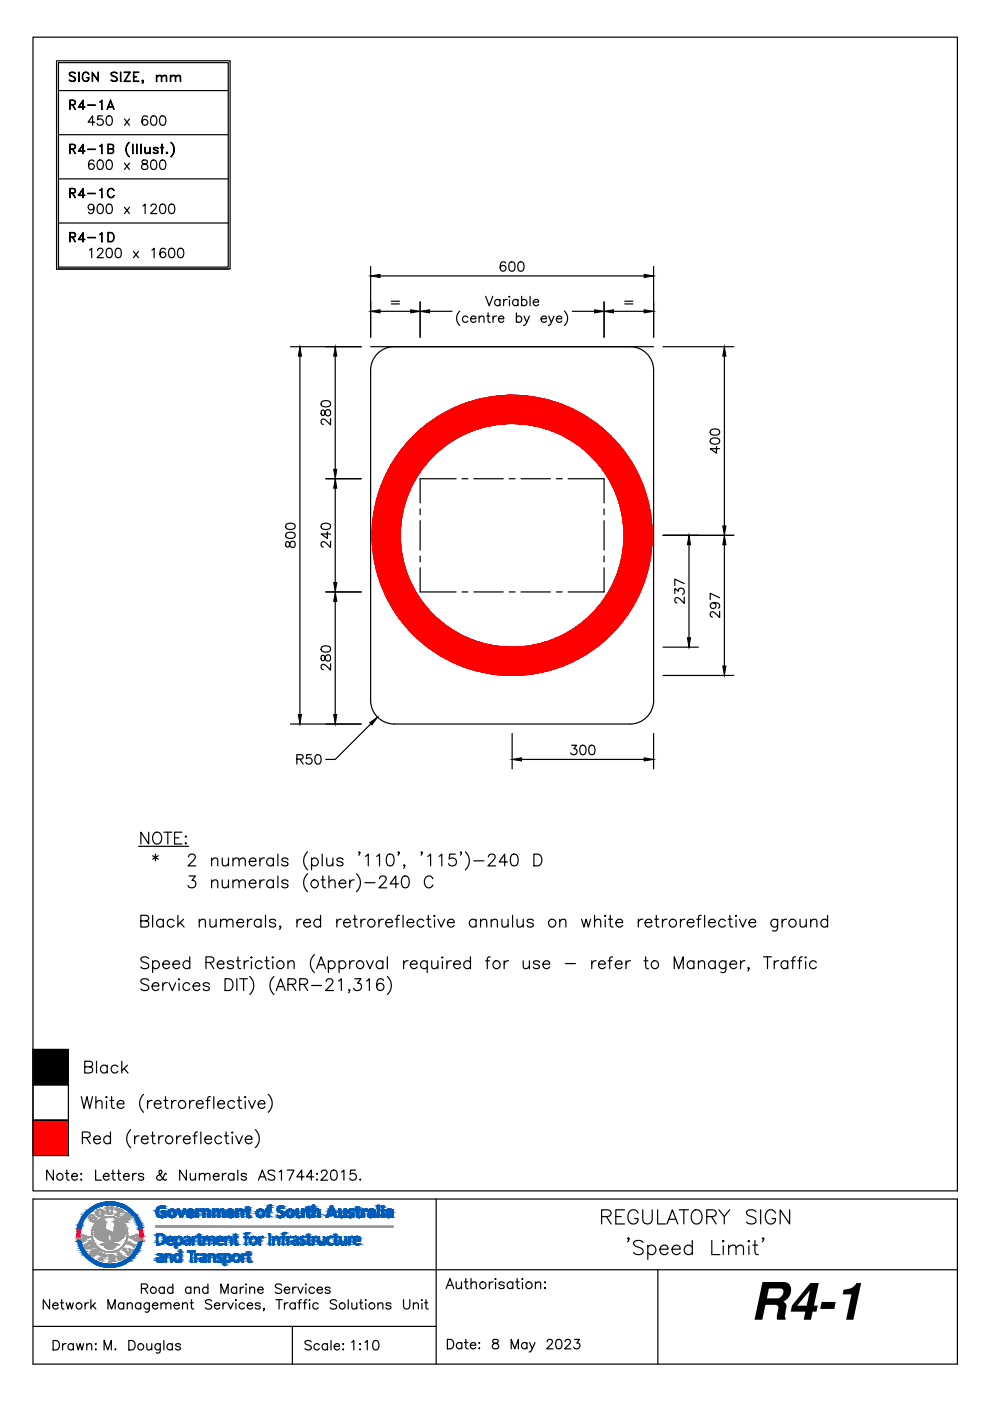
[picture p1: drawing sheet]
<svg xmlns="http://www.w3.org/2000/svg" width="210mm" height="297mm" viewBox="0 0 210 297" stroke-linecap="round" stroke-linejoin="round" font-family="sans-serif">
<defs><g id="words">
<text font-size="11" x="159.1" y="279.8">R4-1</text>
</g></defs>
<g fill="none" stroke="#000" stroke-width=".25">
<path d="M7 7.9h196v244.6h-196zM12 12.9h36.8v44.1h-36.8zM12.4 13.3h36v43.3h-36zM12.4 19.2h36M14.9 15.4a.92 .92 0 0 1 1.1 .2h-.2a.71 .71 0 0 0-1 0l.1 .3 .6 .3a.53 .53 0 0 1 .5 .6 .53 .53 0 0 1-.5 .5h-.3l-.5-.3h.2a.71 .71 0 0 0 1 0 .96 .96 0 0 0-1-1l-.2-.2zM16.7 15.3l.1 2zM17.8 15.4a.69 .69 0 0 1 1.1 .4 .7 .7 0 0 0-.8-.4 .7 .7 0 0 0-.6 .6v.5a.64 .64 0 0 0 .5 .7 .64 .64 0 0 0 .8-.4v-.3l-.4-.1h.5a.73 .73 0 0 1-.7 .9 .73 .73 0 0 1-.8-.8 1.21 1.21 0 0 1 .4-1.1zM19.5 15.3l1.3 1.7 .1-1.7v2l-1.3-1.7-.1 1.7zM23.7 15.4a.92 .92 0 0 1 1.2 .2h-.2a.71 .71 0 0 0-1.1 0l.1 .3 .7 .3a.53 .53 0 0 1 .5 .6 .53 .53 0 0 1-.5 .5h-.4l-.5-.3h.2a.71 .71 0 0 0 1.1 0 .96 .96 0 0 0-1.1-1l-.2-.2zM25.5 15.3l.1 2zM27.5 15.4l-1.2-.1h1.3l-1.2 2M27.5 15.3l-1.2 2h1.3l-1.2-.1"/>
<path d="M28.3 15.3h1.1l-1 .1v1.8l1 .1h-1.1zM28.4 16.2h.6l-.6 .1M30.2 17.1l.1 .1zM30.3 17.6l.1-.4-.2 .1v-.3l.2 .1v.3l-.3 .3M30.3 17.3l.1 .1M33.2 15.9l.1 1.4zM33.3 16.3l.4-.4 .5 .1 .1 1.3-.1-1a.4 .4 0 0 0-.7-.2zM34.3 16.3l.5-.4 .5 .1v1.3v-1a.4 .4 0 0 0-.7-.2zM36.1 15.9l.1 1.4zM36.2 16.3l.5-.4 .5 .1 .1 1.3-.1-1a.4 .4 0 0 0-.7-.2zM37.3 16.3l.4-.4 .5 .1 .1 1.3-.1-1a.4 .4 0 0 0-.7-.2zM12.4 28.6h36"/>
<path d="M12.4 37.9h36M14.9 22.2l.9-.1v-.7l-.9-.1-.1 1.9v-2h.7a.52 .52 0 0 1 .5 .5 .52 .52 0 0 1-.5 .6h-.6M14.9 31.5l.9-.1v-.6l-.9-.1-.1 1.9v-2h.7a.52 .52 0 0 1 .5 .5 .52 .52 0 0 1-.5 .5h-.6M15.3 22.3l.7 .9-.6-.9M15.3 31.6l.7 1-.6-1M16.7 22.6l1.3 .1h-1.4l1-1.5v2l-.1-1.7-.8 1.2M16.7 32l1.3 .1h-1.4l1-1.5v2l-.1-1.8-.8 1.3M18.6 22.3h1.6zM18.6 31.6l1.6 .1zM19.9 34.2a.59 .59 0 0 0-.8-.2 1.2 1.2 0 0 0 .2 1.9 .62 .62 0 0 0 .7-.5 .62 .62 0 0 0-.6-.7 .62 .62 0 0 0-.6 .6M20.1 25.9h-1.4l.9-1.3v2M20.9 34a.65 .65 0 0 1 .9 .3 1.01 1.01 0 0 1-.6 1.6 1.28 1.28 0 0 1-.3-1.9z"/>
<path d="M21.2 21.6l.4-.4v2l-.1-1.8zM21.2 30.9l.4-.3v2l-.1-1.8zM21.7 24.6h-.9l-.1 .8a.71 .71 0 0 1 1 0 .71 .71 0 0 1-.1 1.1 .71 .71 0 0 1-1-.3M22.8 24.7a.65 .65 0 0 1 .9 .2 1.01 1.01 0 0 1-.6 1.7 1.28 1.28 0 0 1-.3-1.9zM22.8 34a.65 .65 0 0 1 .9 .3 1.01 1.01 0 0 1-.6 1.6 1.28 1.28 0 0 1-.3-1.9zM22.9 22.7h1.1M23 31.5l.9-.1v-.6l-.9-.1v1.8l.9-.1v-.7l-.9-.1M23 22.6h.9M23.4 21.2l.8 2-.8-1.7-.7 1.7zM23.6 31.5a.52 .52 0 0 1 .5 .5 .52 .52 0 0 1-.5 .6h-.7v-2h.7a.52 .52 0 0 1 .5 .5 .52 .52 0 0 1-.5 .5M26.4 25.2l1 1.4M26.4 34.6l1 1.3"/>
<path d="M27.3 30.2h.1a2.06 2.06 0 0 0 0 3 1.96 1.96 0 0 1-.1-3zM27.4 25.2l-1 1.4M27.4 34.6l-1 1.3M28.1 30.6l.1 2zM29 30.6l.1 2zM29.8 30.6l.1 2zM30.2 34a.4 .4 0 0 0 .2 .7 .72 .72 0 0 1 .8 .3 .72 .72 0 0 1 0 .8 .81 .81 0 0 1-1.2-.3 1 1 0 0 1 1.2-.9l.1-.4a.75 .75 0 0 0-1.1-.2zM30.7 31.2l.1 1a.4 .4 0 0 0 .6 .2l.3-.2-.4 .4-.5-.1zM31.3 24.8a.59 .59 0 0 0-.9-.1 1.2 1.2 0 0 0 .3 1.9 .62 .62 0 0 0 .6-.6 .62 .62 0 0 0-.5-.7 .62 .62 0 0 0-.7 .6M31.7 31.2l.1 1.4zM32.2 24.7a.65 .65 0 0 1 1 .2 1.01 1.01 0 0 1-.7 1.7 1.28 1.28 0 0 1-.3-1.9zM32.2 34a.65 .65 0 0 1 1 .3 1.01 1.01 0 0 1-.7 1.6 1.28 1.28 0 0 1-.3-1.9z"/>
<path d="M32.6 32.4h.8M32.6 31.6l.8 .4 .1 .3a.6 .6 0 0 1-1 0l.2 .2M32.6 31.4h.8M32.7 31.3v.4M33.3 31.3l.2 .2a.6 .6 0 0 0-1 0l.1 .2 .8 .4M33.3 32v.5M34 31.2l.7 .1zM34.1 24.7a.65 .65 0 0 1 1 .2 1.01 1.01 0 0 1-.7 1.7 1.28 1.28 0 0 1-.3-1.9zM34.1 34a.65 .65 0 0 1 1 .3 1.01 1.01 0 0 1-.7 1.6 1.28 1.28 0 0 1-.3-1.9zM34.3 30.6l.1 2zM35.3 32.3l.2 .1-.1 .2-.1-.1zM35.3 32.4l.1 .1z"/>
<path d="M36.2 30.2a1.89 1.89 0 0 1 0 3 2.06 2.06 0 0 0 0-3zM12.4 47.3h36M12.4 57h36M14.9 40.9l.9-.1v-.7l-.9-.1-.1 1.9v-2h.7a.52 .52 0 0 1 .5 .6 .52 .52 0 0 1-.5 .5h-.6M14.9 50.2l.9-.1v-.6l-.9-.1-.1 1.9v-2h.7a.52 .52 0 0 1 .5 .5 .52 .52 0 0 1-.5 .5h-.6M15.3 41l.7 .9-.6-.9M15.3 50.3l.7 1-.6-1M16.7 41.4l1.3 .1h-1.4l1-1.6v2l-.1-1.7-.8 1.3M16.7 50.7l1.3 .1h-1.4l1-1.5v2l-.1-1.7-.8 1.2M18.6 41l1.6 .1zM18.6 50.3l1.6 .1zM19 53l.4-.4v2"/>
<path d="M19.9 43.9a.62 .62 0 0 1-.8 .6 .62 .62 0 0 1-.3-1 .62 .62 0 0 1 1 .1 1.8 1.8 0 0 1-.2 1.6 .59 .59 0 0 1-.8-.2M20.7 53.1l.4-.5 .6 .2a.62 .62 0 0 1-.2 .9l-.9 .9h1.3M20.9 43.4a.65 .65 0 0 1 .9 .3 1.01 1.01 0 0 1-.6 1.6 1.28 1.28 0 0 1-.3-1.9zM21.2 40.3l.4-.4v2l-.1-1.8zM21.2 49.7l.4-.4v2l-.1-1.8zM22.8 43.4a.65 .65 0 0 1 .9 .3 1.01 1.01 0 0 1-.6 1.6 1.28 1.28 0 0 1-.3-1.9zM22.8 52.7a.65 .65 0 0 1 .9 .3 1.01 1.01 0 0 1-.6 1.6 1.28 1.28 0 0 1-.3-1.9zM22.9 49.3h.6a1.07 1.07 0 0 1 .7 1 1.07 1.07 0 0 1-.7 1h-.6zM23 49.4a.95 .95 0 0 1 1.1 .6 .95 .95 0 0 1-.6 1.2h-.5zM23.2 40a.69 .69 0 0 1 1 .4 .7 .7 0 0 0-.8-.4 .7 .7 0 0 0-.5 .7 .86 .86 0 0 0 .8 1.1l.5-.3a.74 .74 0 0 1-.8 .4 .74 .74 0 0 1-.6-.7 1.21 1.21 0 0 1 .4-1.2zM24.7 52.7a.65 .65 0 0 1 .9 .3 1.01 1.01 0 0 1-.6 1.6 1.28 1.28 0 0 1-.3-1.9zM26.4 43.9l1 1.4"/>
<path d="M27.4 43.9l-1 1.4M28.3 53.3l1 1.3M29.3 53.3l-1 1.3M30.3 43.7l.5-.4v2M32 43.8l.4-.5 .7 .2a.62 .62 0 0 1-.2 .8l-1 1h1.4M32.2 53l.5-.4v2M34.1 43.4a.65 .65 0 0 1 1 .3 1.01 1.01 0 0 1-.7 1.6 1.28 1.28 0 0 1-.3-1.9zM35.1 52.9a.59 .59 0 0 0-.9-.2 1.2 1.2 0 0 0 .3 1.9 .62 .62 0 0 0 .7-.5 .62 .62 0 0 0-.6-.7 .62 .62 0 0 0-.7 .6M36 43.4a.65 .65 0 0 1 1 .3 1.01 1.01 0 0 1-.7 1.6 1.28 1.28 0 0 1-.3-1.9zM36 52.7a.65 .65 0 0 1 1 .3 1.01 1.01 0 0 1-.7 1.6 1.28 1.28 0 0 1-.3-1.9zM37.9 52.7a.65 .65 0 0 1 1 .3 1.01 1.01 0 0 1-.7 1.6 1.28 1.28 0 0 1-.3-1.9zM78.6 56.5v15"/>
<path d="M80.6 58.5h56M107.2 55.8a.59 .59 0 0 0-.9-.2 1.2 1.2 0 0 0 .3 1.9 .62 .62 0 0 0 .7-.6 .62 .62 0 0 0-.6-.6 .62 .62 0 0 0-.6 .5M108.2 55.6a.65 .65 0 0 1 .9 .3 1.01 1.01 0 0 1-.7 1.6 1.28 1.28 0 0 1-.2-1.9zM110.1 55.6a.65 .65 0 0 1 .9 .3 1.01 1.01 0 0 1-.7 1.6 1.28 1.28 0 0 1-.2-1.9zM138.6 56.5v15M61.6 73.5h15M63.6 75.5v76M71.1 75.5v24M78.6 73.5h60M80.6 66h6.5M83 63.9h1.7M83 64.4h1.7"/>
<path d="M83.6 73.5a5 5 0 0 0-5 5v70a5 5 0 0 0 5 5h50a5 5 0 0 0 5-5M89.1 64v7.5M91.1 66h4.7M97.5 66a2.06 2.06 0 0 0 0 3M99.2 67.3a.64 .64 0 0 0-.9-.1 .64 .64 0 0 0 0 .9 .64 .64 0 0 0 .9 0M99.8 67.6h1.1a.61 .61 0 0 0-.9-.5 .61 .61 0 0 0-.1 1 .6 .6 0 0 0 1 0M101.6 67.4l.5-.4 .4 .1 .1 1.2M101.6 67v1.3M103 62.8l.7 2 .8-2M103.2 67h.7M103.5 66.3v1.7l.1 .2 .4 .1M104.5 67v1.3"/>
<path d="M105.3 67a.64 .64 0 0 0-.8 .6M105.7 67.6h1.1a.61 .61 0 0 0-.9-.5 .61 .61 0 0 0-.1 1 .6 .6 0 0 0 1 0M106 63.8a.64 .64 0 0 0-.9-.1 .64 .64 0 0 0 0 .9 .64 .64 0 0 0 .9-.1M106 63.5v1.3M106.8 63.5v1.3M107.5 63.5a.64 .64 0 0 0-.7 .6M108 62.8v.2zM108 63.6v1.2M109.5 67.3a.64 .64 0 0 1 .9-.1 .64 .64 0 0 1 0 .9 .64 .64 0 0 1-.9 0M109.5 66.3v2M109.8 63.8a.64 .64 0 0 0-.9-.1 .64 .64 0 0 0 0 .9 .64 .64 0 0 0 .9-.1M109.8 63.5v1.3"/>
<path d="M110.6 63.8a.64 .64 0 0 1 .9-.1 .64 .64 0 0 1 0 .9 .64 .64 0 0 1-.9-.1M110.6 62.8v2M111.1 67l.6 1.3 .5-1.3M111.7 68.3a.77 .77 0 0 1-.7 .7M112.4 62.8v2M113.1 64.1h1.1a.61 .61 0 0 0-.9-.6 .61 .61 0 0 0-.1 1 .6 .6 0 0 0 1 0M114.7 67.6h1.2a.61 .61 0 0 0-.9-.5 .61 .61 0 0 0-.2 1 .6 .6 0 0 0 1.1 0M116.3 67l.6 1.3 .6-1.3M116.9 68.3a.77 .77 0 0 1-.7 .7M118 67.6h1.1a.61 .61 0 0 0-.9-.5 .61 .61 0 0 0-.1 1 .6 .6 0 0 0 1 0M119.7 66a2.06 2.06 0 0 1 0 3M121.3 66h4.8"/>
<path d="M128.1 64v7.5M130.1 66h6.5M132.5 63.9h1.7M132.5 64.4h1.7M133.6 73.5a5 5 0 0 1 5 5M138.6 78.5v70M140.6 73.5h15M153.6 75.5v36M68.2 87a.75 .75 0 0 0 .2 1.1l.3-.1 .1-.2a.72 .72 0 0 1 .3-.8 .72 .72 0 0 1 .9 0 .81 .81 0 0 1-.3 1.2 1 1 0 0 1-1-1.2zM68.2 85.2a1.28 1.28 0 0 1 1.9 .3v.2a1.15 1.15 0 0 1-2 0zM70.1 88.7v1.4l-1-1a.6 .6 0 0 0-.9-.1l-.1 .6 .5 .4M150.7 93.1a1.28 1.28 0 0 1 1.9 .3v.2a1.15 1.15 0 0 1-2 0z"/>
<path d="M150.7 91.2a1.28 1.28 0 0 1 1.9 .3v.2a1.15 1.15 0 0 1-2 0zM151.9 94.7v1.4l-1.3-1h2M60.7 114.9a.75 .75 0 0 0 .2 1.1l.3-.1 .1-.2a.72 .72 0 0 1 .3-.8 .72 .72 0 0 1 .9 0 .81 .81 0 0 1-.3 1.2 1 1 0 0 1-1-1.2zM60.7 113.1a1.28 1.28 0 0 1 1.9 .3v.2a1.15 1.15 0 0 1-2 0zM60.7 111.2a1.28 1.28 0 0 1 1.9 .3v.2a1.15 1.15 0 0 1-2 0zM68.2 111.2a1.28 1.28 0 0 1 1.9 .3v.2a1.15 1.15 0 0 1-2 0zM69.1 101.5h7.5M69.4 112.7v1.5l-1.3-1h2M70.1 114.7v1.4l-1-1a.6 .6 0 0 0-.9-.1l-.1 .6 .5 .4M71.1 103.5v20M89.1 107.9v1.2M89.1 110.4v6.2"/>
<path d="M89.1 117.9v1.2M96.7 101.5h-7.6v5.1M98 101.5h1.2M100.5 101.5h6.2M108 101.5h1.2M110.5 101.5h6.2M118 101.5h1.2M120.5 101.5h7.6v5.1M128.1 107.9v1.2M128.1 110.4v6.2M128.1 117.9v1.2M140.6 113.5h15"/>
<path d="M146.1 115.5v19.7M153.6 115.5v25.7M68.2 139a.75 .75 0 0 0 .2 1.1l.3-.1 .1-.2a.72 .72 0 0 1 .3-.8 .72 .72 0 0 1 .9 0 .81 .81 0 0 1-.3 1.2 1 1 0 0 1-1-1.2zM68.2 137.2a1.28 1.28 0 0 1 1.9 .3v.2a1.15 1.15 0 0 1-2 0zM69.1 125.5h7.5M71.1 127.5v24M89.1 120.4v5.1h7.6M98 125.5h1.2M100.5 125.5h6.2M108 125.5h1.2M110.5 125.5h6.2M118 125.5h1.2"/>
<path d="M128.1 120.4v5.1h-7.6M140.6 137.2h7.5M143.1 125.8v-1l.7 .6a.67 .67 0 0 1 1.1-.5 .67 .67 0 0 1-.2 1.1M145.1 126.6v1.3l-1-.9a.6 .6 0 0 0-.9-.1l-.1 .6 .5 .3M145.1 123.7l-2-.9v1.3M151.2 127.8a.62 .62 0 0 1 .6 .8 .62 .62 0 0 1-1 .3 .62 .62 0 0 1 .1-1 1.8 1.8 0 0 1 1.6 .2 .59 .59 0 0 1-.2 .8M152.6 129.6v1.3l-1-.9a.6 .6 0 0 0-.9-.1l-.1 .6 .5 .3M152.6 126.7l-2-.9v1.3M61.6 153.5h15M70.1 140.7v1.4l-1-1a.6 .6 0 0 0-.9-.1l-.1 .6 .5 .4M78.6 153.5l-7.5 7.5h-2M108.6 155.5v7.5"/>
<path d="M121.2 158h1l-.5 .8a.67 .67 0 0 1 .5 1 .67 .67 0 0 1-1.2-.2M123.2 158.1a.65 .65 0 0 1 1 .3 1.01 1.01 0 0 1-.7 1.6 1.28 1.28 0 0 1-.3-1.9zM125.1 158.1a.65 .65 0 0 1 1 .3 1.01 1.01 0 0 1-.7 1.6 1.28 1.28 0 0 1-.3-1.9zM138.6 155.5v7.5M140.6 143.2h15M29.4 179.4h10.6M31.5 176.4v2.5l-1.6-2.5v2.5M32.8 176.6a1.15 1.15 0 0 1 1.4 .4 1.15 1.15 0 0 1 0 1.3 .92 .92 0 0 1-1.1 .6 .92 .92 0 0 1-.7-.9 1.5 1.5 0 0 1 .4-1.4zM34.7 176.4h1.7M35.6 176.4v2.5M37 177.6h1M38.6 176.4h-1.6v2.5h1.6"/>
<path d="M39.3 177.4l.1-.1 .1 .1-.1 .1zM39.3 178.8l.1-.1 .1 .1-.1 .1zM62.9 161l1.2-.1 .2-.3-.1-.4-.4-.2h-.9v2M63.6 161l.7 1M66 160h-1l-.1 .9a.71 .71 0 0 1 1.1-.1 .71 .71 0 0 1-.1 1.1 .71 .71 0 0 1-1.1-.3M67 160.1a.65 .65 0 0 1 1 .3 1.01 1.01 0 0 1-.7 1.6 1.28 1.28 0 0 1-.3-1.9zM110.6 161h26M29.9 195.2l1.4-.1a.59 .59 0 0 0 0-.9l-1.4-.1v2.5h1a.66 .66 0 0 0 .7-.7 .66 .66 0 0 0-.7-.7M32.4 181.4l1.2 .8M32.4 194.1v2.5M33 181.1v1.4M33.6 181.4l-1.2 .8"/>
<path d="M34.6 195.2a.8 .8 0 0 0-1.1-.1 .8 .8 0 0 0 0 1.2 .8 .8 0 0 0 1.1-.1M34.6 194.9v1.7M36.9 195.2a.8 .8 0 0 0-1.2-.1 .8 .8 0 0 0 0 1.2 .8 .8 0 0 0 1.2-.1M37.7 194.1v2.5M38.2 195.6l.8 1M38.9 194.9l-1.2 1.2M40 181.7l.1-.4a.81 .81 0 0 1 1.1-.1 .58 .58 0 0 1 .1 .8l-1.4 1.6h1.6M40.1 185.7h1.3l-.7 1a.81 .81 0 0 1 .8 .9 .81 .81 0 0 1-1 .6l-.4-.1-.2-.3M42.2 195.4l.6-.5 .6 .1 .2 1.6M42.2 194.9v1.7M44.5 194.9l.1 1.5 .6 .2 .6-.5M44.9 182.4l.6-.5 .6 .1 .1 1.6"/>
<path d="M44.9 187l.6-.4 .6 .1 .1 1.5M44.9 181.9v1.7M44.9 186.6v1.6M45.8 194.9v1.7M46.8 195.4l.6-.5 .6 .1 .1 1.6M46.8 194.9v1.7M47.1 181.9l.1 1.6 .6 .1 .6-.5M47.1 186.6l.1 1.5 .6 .1 .6-.4M48.1 195.4l.6-.5 .6 .1 .1 1.6M48.4 181.9v1.7M48.4 186.6v1.6M49.4 182.4l.6-.5 .6 .1 .1 1.6"/>
<path d="M49.4 187l.6-.4 .6 .1 .1 1.5M49.4 181.9v1.7M49.4 186.6v1.6M50.2 195.6h1.4a.76 .76 0 0 0-1-.6 .76 .76 0 0 0-.3 1.2 .75 .75 0 0 0 1.3 0M50.7 182.4l.6-.5 .6 .1 .1 1.6M50.7 187l.6-.4 .6 .1 .1 1.5M52.5 194.9v1.7M52.8 182.6h1.5a.74 .74 0 0 0-.9-.7 .74 .74 0 0 0-.6 1 .77 .77 0 0 0 .6 .7 .77 .77 0 0 0 .9-.4M52.8 187.3h1.5a.74 .74 0 0 0-.9-.8 .74 .74 0 0 0-.6 1 .77 .77 0 0 0 .6 .7 .77 .77 0 0 0 .9-.3M53.4 194.9a.8 .8 0 0 0-.9 .7M55.1 181.9v1.7M55.1 186.6v1.6"/>
<path d="M55.3 195.2a.8 .8 0 0 0-1.1-.1 .8 .8 0 0 0 0 1.2 .8 .8 0 0 0 1.1-.1M55.3 194.9v1.7M56.1 181.9a.81 .81 0 0 0-1 .7M56.1 186.6a.79 .79 0 0 0-1 .7M56.3 194.1v2.5M58 182.3a.8 .8 0 0 0-1.2-.1 .8 .8 0 0 0 0 1.1 .8 .8 0 0 0 1.2-.1M58 186.9a.8 .8 0 0 0-1.2-.1 .8 .8 0 0 0 0 1.2 .8 .8 0 0 0 1.2-.1M58 181.9v1.7M58 186.6v1.6M58.4 195.2a.77 .77 0 0 0-1.3 0l.1 .3 1.1 .4 .1 .3a.75 .75 0 0 1-1.3 0M58.9 181.1v2.5M58.9 185.7v2.5"/>
<path d="M59.5 196.4l-.1 .2-.1-.2 .1-.1 .1 .1-.2 .6M61.1 182.3a.75 .75 0 0 0-1.4 0l.4 .3 .8 .3 .2 .3a.75 .75 0 0 1-1.4 0M61.1 186.9a.75 .75 0 0 0-1.4 0l.4 .4 .8 .2 .2 .4a.75 .75 0 0 1-1.4 0M63 194.9v1.7M63.9 194.9a.8 .8 0 0 0-.9 .7M64.4 195.6h1.4a.77 .77 0 0 0-1.1-.6 .77 .77 0 0 0-.2 1.2 .75 .75 0 0 0 1.3 0M65.2 180.6a2.56 2.56 0 0 0 0 3.8M65.2 185.2a2.57 2.57 0 0 0 0 3.9M66.1 182.3a.8 .8 0 0 1 1.1-.1 .8 .8 0 0 1 0 1.1 .8 .8 0 0 1-1.1-.1M66.1 181.9v2.5M68 195.2a.8 .8 0 0 0-1.2-.1 .8 .8 0 0 0 0 1.2 .8 .8 0 0 0 1.2-.1M68 194.1v2.5"/>
<path d="M68.1 186.6h.8M68.3 181.1v2.5M68.4 185.7v2.1l.2 .3 .4 .1M69.3 181.9l.1 1.6 .6 .1 .6-.5M69.7 187l.6-.4 .6 .1 .2 1.5M69.7 185.7v2.5M70.6 181.9v1.7M71.4 194.9v1.7M71.9 187.3h1.4a.74 .74 0 0 0-.8-.8 .74 .74 0 0 0-.6 1 .77 .77 0 0 0 .6 .7 .77 .77 0 0 0 .8-.3M72.4 194.9a.8 .8 0 0 0-1 .7M72.7 182.3a.75 .75 0 0 0-1.3 0l.1 .2 1.1 .4 .1 .3a.75 .75 0 0 1-1.3 0M72.8 195.6h1.5a.77 .77 0 0 0-1.1-.6 .77 .77 0 0 0-.2 1.2 .75 .75 0 0 0 1.3 0"/>
<path d="M74.1 186.6v1.6M74.9 194.9h.8M75.1 186.6a.8 .8 0 0 0-1 .7M75.2 194.1v2l.1 .3 .5 .2M75.6 185.2a2.57 2.57 0 0 1 0 3.9M76.3 180.7l-.1 .1-.1-.1 .1-.1 .1 .1-.2 .6M76.5 194.9v1.7M77.4 187.2h2.1M77.5 181.6l.6-.5v2.5M77.5 194.9a.8 .8 0 0 0-1 .7M79.9 181.6l.6-.5v2.5M80.3 194.9v1.7"/>
<path d="M80.5 186.3l.1-.3 .3-.3 .8 .2a.55 .55 0 0 1 .1 .8l-1.5 1.5h1.7M81.3 194.9a.8 .8 0 0 0-1 .7M81.8 195.6h1.4a.76 .76 0 0 0-1.1-.6 .76 .76 0 0 0-.2 1.2 .75 .75 0 0 0 1.3 0M82.2 181.2a.82 .82 0 0 1 1.2 .4 2.07 2.07 0 0 1-.2 1.9 .81 .81 0 0 1-1.2-.4 2.11 2.11 0 0 1 .2-1.9zM83.8 194.9h.8M84.5 187.4h-1.8l1.2-1.7v2.5M84.6 180.7l-.1 .1-.1-.1 .1-.1 .1 .1-.2 .6M84.8 194.1l-.5 .1-.2 .3v2.1M85.5 185.9a.81 .81 0 0 1 1.2 .3 2.07 2.07 0 0 1-.3 1.9 .8 .8 0 0 1-1.2-.3 2.02 2.02 0 0 1 .3-1.9zM85.5 194.1v2.5M85.8 183.5l-.1 .1-.1-.1 .1-.2a.46 .46 0 0 1-.1 .8M86.3 195.6h1.4a.77 .77 0 0 0-1.1-.6 .77 .77 0 0 0-.2 1.2 .75 .75 0 0 0 1.3 0"/>
<path d="M89.5 180.7l-.1 .1-.1-.1 .1-.1 .1 .1-.2 .6M89.9 195.2a.8 .8 0 0 0-1.2-.1 .8 .8 0 0 0 0 1.2 .8 .8 0 0 0 1.2-.1M90.5 194.9h.8M90.7 181.6l.6-.5v2.5M90.8 194.1v2l.1 .3 .5 .2M91.8 186.3a.91 .91 0 0 0-1.1-.6 .91 .91 0 0 0-.7 1 1.09 1.09 0 0 0 .2 1.2 1.09 1.09 0 0 0 1.2 .2l.4-.5M92.1 194.1l.1 .1-.1 .1-.1-.1zM92.1 195v1.6M92.8 194.9l.8 1.7 .7-1.7M93.1 181.6l.6-.5v2.5M94.9 195.6h1.4a.77 .77 0 0 0-1.1-.6 .77 .77 0 0 0-.2 1.2 .75 .75 0 0 0 1.3 0M96.5 181.1h-1.2l-.1 1.1a.88 .88 0 0 1 1.4-.1 .88 .88 0 0 1-.2 1.4 .88 .88 0 0 1-1.3-.4"/>
<path d="M97.8 180.7l-.1 .1-.1-.1 .1-.1 .1 .1-.2 .6M98.7 180.6a2.59 2.59 0 0 1 0 3.8M100.5 182.5h2.1M100.9 195.2a.8 .8 0 0 0-1.1-.1 .8 .8 0 0 0 0 1.2 .8 .8 0 0 0 1.1-.1M100.9 194.9v1.7M101.9 195.4l.6-.5 .6 .1 .1 1.6M101.9 194.9v1.7M103.6 181.7l.2-.5a.81 .81 0 0 1 1.1 .1 .78 .78 0 0 1-.3 1.1l-1.2 1.2h1.7M104.2 195.4l.5-.5 .6 .1 .2 1.6M104.2 194.9v1.7M106.4 194.9l.1 1.5 .6 .2 .6-.5M107.6 182.7h-1.8l1.2-1.6v2.5"/>
<path d="M107.7 194.9v1.7M108.6 181.2a.82 .82 0 0 1 1.1 .4 2.07 2.07 0 0 1-.2 1.9 .81 .81 0 0 1-1.2-.4 2.11 2.11 0 0 1 .3-1.9zM108.7 194.1v2.5M109.6 194.9l.1 1.5 .6 .2 .6-.5M110.9 194.9v1.7M113.1 195.2a.77 .77 0 0 0-1.3 0l.1 .3 1.1 .4 .1 .3a.75 .75 0 0 1-1.3 0M113.2 181.1h.8a1.33 1.33 0 0 1 .9 1.2 1.33 1.33 0 0 1-.9 1.3h-.8zM118.7 195.4l.6-.5 .6 .1 .1 1.6M118.7 194.9v1.7M123.3 194.9l.5 1.7 .5-1.7 .4 1.7 .5-1.7M126.1 195.4l.6-.5 .5 .1 .2 1.6M126.1 194.1v2.5"/>
<path d="M128.2 194.2l.1-.1 .1 .1-.1 .1zM128.3 195v1.6M129 194.9h.9M129.4 194.1v2l.1 .3 .5 .2M130.6 195.6h1.4a.76 .76 0 0 0-1.1-.6 .76 .76 0 0 0-.2 1.2 .75 .75 0 0 0 1.3 0M135.3 194.9v1.7M136.3 194.9a.8 .8 0 0 0-1 .7M136.8 195.6h1.4a.76 .76 0 0 0-1.1-.6 .76 .76 0 0 0-.2 1.2 .75 .75 0 0 0 1.3 0M138.8 194.9h.8M139.1 194.1v2l.2 .3 .5 .2M140.5 194.9v1.7M141.4 194.9a.8 .8 0 0 0-.9 .7"/>
<path d="M144.3 194.9v1.7M145.2 194.9a.8 .8 0 0 0-.9 .7M145.7 195.6h1.4a.77 .77 0 0 0-1.1-.6 .77 .77 0 0 0-.2 1.2 .75 .75 0 0 0 1.3 0M147.7 194.9h.9M148.7 194.1l-.5 .1-.1 .3v2.1M149.4 194.1v2.5M150.2 195.6h1.4a.76 .76 0 0 0-1-.6 .76 .76 0 0 0-.3 1.2 .75 .75 0 0 0 1.3 0M153.8 195.2a.8 .8 0 0 0-1.2-.1 .8 .8 0 0 0 0 1.2 .8 .8 0 0 0 1.2-.1M154.4 194.9h.8M154.7 194.1v2l.2 .3 .4 .2M155.9 194.2l.2-.1 .1 .1-.1 .1zM156.1 195v1.6"/>
<path d="M156.8 194.9l.7 1.7 .7-1.7M158.8 195.6h1.4a.76 .76 0 0 0-1.1-.6 .76 .76 0 0 0-.2 1.2 .75 .75 0 0 0 1.3 0M164.9 194.9v1.9a.65 .65 0 0 1-.4 .6 .65 .65 0 0 1-.7-.1M164.9 195.2a.8 .8 0 0 0-1.2-.1 .8 .8 0 0 0 0 1.2 .8 .8 0 0 0 1.2-.1M165.8 194.9v1.7M166.8 194.9a.8 .8 0 0 0-1 .7M169.6 194.9l.1 1.5 .6 .2 .6-.5M170.9 194.9v1.7M171.9 195.4l.6-.5 .6 .1 .1 1.6M171.9 194.9v1.7M175.5 195.2a.8 .8 0 0 0-1.2-.1 .8 .8 0 0 0 0 1.2 .8 .8 0 0 0 1.2-.1M175.5 194.1v2.5"/>
<path d="M31.5 203.2a.93 .93 0 0 0-.9-.4 .93 .93 0 0 0-.7 .7l.2 .3 1 .4a.61 .61 0 0 1 .4 .4 .61 .61 0 0 1-.2 .6 1.13 1.13 0 0 1-1.4-.2M31.5 207.9a.94 .94 0 0 0-.9-.4 .94 .94 0 0 0-.7 .6l.2 .4 1 .3a.6 .6 0 0 1 .4 .5 .6 .6 0 0 1-.2 .6 1.16 1.16 0 0 1-1.4-.2M32.2 209.1h1.5a.74 .74 0 0 0-.9-.8 .74 .74 0 0 0-.6 1 .77 .77 0 0 0 .6 .7 .77 .77 0 0 0 .9-.3M32.4 204.1a.8 .8 0 0 1 1.1-.2 .8 .8 0 0 1 0 1.2 .8 .8 0 0 1-1.1-.1M32.4 203.7v2.5M34.5 204.4h1.4a.74 .74 0 0 0-.8-.7 .74 .74 0 0 0-.6 1 .77 .77 0 0 0 .6 .7 .77 .77 0 0 0 .8-.4M34.5 208.4v1.6M35.5 208.4a.79 .79 0 0 0-1 .7M35.8 208.4l.7 1.6 .7-1.6M36.7 204.4h1.4a.74 .74 0 0 0-.9-.7 .74 .74 0 0 0-.5 1 .77 .77 0 0 0 .5 .7 .77 .77 0 0 0 .9-.4M38 207.5l.1 .1-.1 .2-.2-.2zM38 208.5v1.5"/>
<path d="M40.2 204.1a.8 .8 0 0 0-1.1-.2 .8 .8 0 0 0 0 1.2 .8 .8 0 0 0 1.1-.1M40.2 208.7a.8 .8 0 0 0-1.1-.1 .8 .8 0 0 0 0 1.2 .8 .8 0 0 0 1.1-.1M40.2 202.9v2.5M40.9 209.1h1.5a.74 .74 0 0 0-.9-.8 .74 .74 0 0 0-.6 1 .77 .77 0 0 0 .6 .7 .77 .77 0 0 0 .9-.3M43.7 204.1l1.4-.2a.59 .59 0 0 0 0-.9l-1.4-.1v2.5M44.4 208.7a.75 .75 0 0 0-1.3 0 1.38 1.38 0 0 0 1.2 .6l.1 .4a.76 .76 0 0 1-1.3 0M44.5 204.1l.8 1.3M46.1 204.4h1.4a.74 .74 0 0 0-.9-.7 .74 .74 0 0 0-.5 1 .77 .77 0 0 0 .5 .7 .77 .77 0 0 0 .9-.4M47.7 207.5h.9a1.33 1.33 0 0 1 .8 1.3 1.33 1.33 0 0 1-.8 1.2h-.9zM49.5 204.1a.75 .75 0 0 0-1.3 0l.4 .3 .8 .3 .1 .3a.75 .75 0 0 1-1.3 0M50.1 203.7h.8M50.2 207.5v2.5"/>
<path d="M50.5 202.9v2l.1 .3 .5 .2M50.8 207.5h1.7M51.6 207.5v2.5M51.8 203.7v1.7M52.7 203.7a.79 .79 0 0 0-.9 .7M53 207a2.57 2.57 0 0 1 0 3.8M53.3 202.9l.1 .1-.1 .1-.1-.1zM53.3 203.8v1.6M55.6 204.1a.8 .8 0 0 0-1.2-.2 .8 .8 0 0 0 0 1.2 .8 .8 0 0 0 1.2-.1M56.2 203.7h.8M56.5 202.9v2l.2 .3 .4 .2M57.8 202.9l.2 .1-.2 .1-.1-.1z"/>
<path d="M57.8 203.8v1.6M58.1 207a2.57 2.57 0 0 0 0 3.8M58.6 210l.9-2.5 1 2.5M58.9 209.2h1.2M61.1 204.2l.5-.5 .7 .1 .1 1.6M61.1 208.7l1.4-.1a.57 .57 0 0 0 0-1l-1.4-.1v2.5M61.1 203.7v1.7M61.9 208.7l.8 1.3M63.6 208.7l1.4-.1a.57 .57 0 0 0 0-1l-1.4-.1v2.5M64.4 208.7l.8 1.3M66.1 208.9h2.1M66.7 202.4a2.57 2.57 0 0 0 0 3.8"/>
<path d="M67.1 205.4l1-2.5 .9 2.5M67.5 204.5h1.2M69.2 208.1l.2-.5 .7-.1a.61 .61 0 0 1 .4 1l-1.5 1.5h1.7M69.6 204.1a.8 .8 0 0 1 1.2-.2 .8 .8 0 0 1 0 1.2 .8 .8 0 0 1-1.2-.1M69.6 203.7v2.5M71.8 208l.6-.5v2.5M71.9 204.1a.8 .8 0 0 1 1.2-.2 .8 .8 0 0 1 0 1.2 .8 .8 0 0 1-1.2-.1M71.9 203.7v2.5M74.1 209.9l-.1 .1-.1-.1 .1-.1 .1 .1-.2 .6M74.1 203.7v1.7M75.1 203.7a.8 .8 0 0 0-1 .7M75.2 207.5h1.3l-.7 1a.8 .8 0 0 1 .9 .9 .8 .8 0 0 1-1.1 .6l-.4-.1-.2-.4"/>
<path d="M77.7 203.7l.7 1.7 .8-1.7M77.7 208l.6-.5v2.5M81.2 204.1a.8 .8 0 0 0-1.2-.2 .8 .8 0 0 0 0 1.2 .8 .8 0 0 0 1.2-.1M81.2 203.7v1.7M81.3 207.9a.74 .74 0 0 0-1.1-.3 1.93 1.93 0 0 0 0 2.3 .78 .78 0 0 0 1.2-.4 .78 .78 0 0 0-.6-1 .78 .78 0 0 0-.9 .7M82.1 207a2.57 2.57 0 0 1 0 3.8M82.1 202.9v2.5M85.6 203.7v1.7M86.5 203.7a.8 .8 0 0 0-.9 .7M87 204.4h1.4a.77 .77 0 0 0-1-.6 .77 .77 0 0 0-.3 1.2 .75 .75 0 0 0 1.3 0M90.6 204.1a.8 .8 0 0 0-1.2-.2 .8 .8 0 0 0 0 1.2 .8 .8 0 0 0 1.2-.1M90.6 203.7v2.5"/>
<path d="M91.5 203.7l.2 1.5 .5 .2 .6-.5M92.8 203.7v1.7M93.8 202.9l.1 .1-.1 .1-.1-.1zM93.8 203.8v1.6M94.8 203.7v1.7M95.7 203.7a.79 .79 0 0 0-.9 .7M96.2 204.4h1.4a.74 .74 0 0 0-.8-.7 .74 .74 0 0 0-.6 1 .77 .77 0 0 0 .6 .7 .77 .77 0 0 0 .8-.4M99.7 204.1a.8 .8 0 0 0-1.1-.2 .8 .8 0 0 0 0 1.2 .8 .8 0 0 0 1.1-.1M99.7 202.9v2.5M103 203.7h.8M103.9 202.9l-.5 .1-.1 .3v2.1M106.9 203.7v1.7"/>
<path d="M107.8 203.7a.8 .8 0 0 0-.9 .7M110.9 203.7l.2 1.5 .6 .2 .5-.5M112.2 203.7v1.7M114.4 204.1a.75 .75 0 0 0-1.3 0l.3 .3 .9 .3 .1 .3a.75 .75 0 0 1-1.3 0M115.1 204.4h1.4a.74 .74 0 0 0-.8-.7 .74 .74 0 0 0-.6 1 .77 .77 0 0 0 .6 .7 .77 .77 0 0 0 .8-.4M119.9 204.3h2.1M125.5 203.7v1.7M126.4 203.7a.79 .79 0 0 0-.9 .7M126.9 204.4h1.4a.74 .74 0 0 0-.8-.7 .74 .74 0 0 0-.6 1 .77 .77 0 0 0 .6 .7 .77 .77 0 0 0 .8-.4M128.9 203.7h.9M129.9 202.9l-.5 .1-.1 .3v2.1M130.5 204.4h1.4a.74 .74 0 0 0-.9-.7 .74 .74 0 0 0-.5 1 .77 .77 0 0 0 .5 .7 .77 .77 0 0 0 .9-.4"/>
<path d="M132.7 203.7v1.7M133.7 203.7a.8 .8 0 0 0-1 .7M136.5 203.7h.9M136.9 202.9v2l.1 .3 .5 .2M143 205.4v-2.5l.9 2.5 1-2.5v2.5M147.1 204.1a.8 .8 0 0 0-1.1-.2 .8 .8 0 0 0 0 1.2 .8 .8 0 0 0 1.1-.1M147.1 203.7v1.7M148.1 204.2l.6-.5 .6 .1 .1 1.6M148.1 203.7v1.7M151.6 204.1a.8 .8 0 0 0-1.1-.2 .8 .8 0 0 0 0 1.2 .8 .8 0 0 0 1.1-.1M151.6 203.7v1.7M153.9 203.7v1.9a.65 .65 0 0 1-.4 .6 .65 .65 0 0 1-.7-.1"/>
<path d="M153.9 204.1a.8 .8 0 0 0-1.2-.2 .8 .8 0 0 0 0 1.2 .8 .8 0 0 0 1.2-.1M154.7 204.4h1.5a.74 .74 0 0 0-.9-.7 .74 .74 0 0 0-.6 1 .77 .77 0 0 0 .6 .7 .77 .77 0 0 0 .9-.4M157 203.7v1.7M158 203.7a.79 .79 0 0 0-1 .7M158.8 205.2l-.1 .2-.1-.2 .1-.1a.47 .47 0 0 1-.1 .8M161.9 202.9h1.7M162.7 202.9v2.5M164.2 203.7v1.7M165.1 203.7a.79 .79 0 0 0-.9 .7M167 204.1a.8 .8 0 0 0-1.2-.2 .8 .8 0 0 0 0 1.2 .8 .8 0 0 0 1.2-.1M167 203.7v1.7M167.7 203.7h.9"/>
<path d="M168.7 202.9l-.5 .1-.1 .3v2.1M169.2 203.7h.8M170.1 202.9l-.5 .1-.1 .3v2.1M170.8 202.9l.1 .1-.1 .1-.1-.1zM170.8 203.8v1.6M173.1 204.1a.8 .8 0 0 0-1.2-.2 .8 .8 0 0 0 0 1.2 .8 .8 0 0 0 1.2-.1M7 222.5h7.5v7.5h-7.5zM7 237.5h7.5v7.5h-7.5zM7 230h7.5v7.5h-7.5zM17.2 232.5l.6 2.5 .6-2.5 .6 2.5 .6-2.5M18 226.2l1.4-.1a.58 .58 0 0 0 0-1l-1.4-.1v2.5h1a.66 .66 0 0 0 .7-.7 .66 .66 0 0 0-.7-.6M20.3 233.8l.6-.5 .6 .2 .1 1.5"/>
<path d="M20.3 232.5v2.5M20.5 225v2.5M22.6 232.5l.1 .1-.1 .1-.1-.1zM22.6 233.5v1.5M22.7 226.2a.8 .8 0 0 0-1.1-.1 .8 .8 0 0 0 0 1.2 .8 .8 0 0 0 1.1-.2M22.7 225.8v1.7M23.3 233.3h.8M23.4 240v2.5M23.7 232.5v2l.1 .4 .5 .1M24.8 234h1.5a.74 .74 0 0 0-.9-.7 .74 .74 0 0 0-.6 1 .77 .77 0 0 0 .6 .7 .77 .77 0 0 0 .9-.4M25 226.2a.8 .8 0 0 0-1.2-.1 .8 .8 0 0 0 0 1.2 .8 .8 0 0 0 1.2-.2M25.8 225v2.5"/>
<path d="M26.3 226.5l.8 1M27 225.8l-1.2 1.2M27.7 239.5a2.57 2.57 0 0 0 0 3.8M30.4 232a2.56 2.56 0 0 0 0 3.8M31.3 233.3v1.7M32.2 233.3a.81 .81 0 0 0-.9 .7M32.4 240v2l.1 .4 .4 .1M32.7 234h1.4a.74 .74 0 0 0-.8-.7 .74 .74 0 0 0-.6 1 .77 .77 0 0 0 .6 .7 .77 .77 0 0 0 .8-.4M34.7 233.3h.9M35.1 232.5v2l.1 .4 .5 .1M36.4 233.3v1.7M37.3 233.3a.82 .82 0 0 0-.9 .7"/>
<path d="M40.2 233.3v1.7M41.2 233.3a.82 .82 0 0 0-1 .7M41.6 234h1.5a.74 .74 0 0 0-.9-.7 .74 .74 0 0 0-.6 1 .77 .77 0 0 0 .6 .7 .77 .77 0 0 0 .9-.4M41.9 240l-.5 .1-.1 .4v2M42.6 240v2.5M43.7 233.3h.8M44.6 232.5l-.5 .1-.1 .4v2M45.3 232.5v2.5M46.2 234h1.4a.74 .74 0 0 0-.9-.7 .74 .74 0 0 0-.5 1 .77 .77 0 0 0 .5 .7 .77 .77 0 0 0 .9-.4M47.9 240v2l.2 .4 .4 .1M49.3 240l.1 .1-.1 .1-.2-.1zM49.7 233.7a.8 .8 0 0 0-1.1-.1 .8 .8 0 0 0 0 1.2 .8 .8 0 0 0 1.1-.2"/>
<path d="M50.3 233.3h.9M50.7 232.5v2l.1 .4 .5 .1M52 232.5l.1 .1-.1 .1-.1-.1zM52 233.5v1.5M52.7 233.3l.7 1.7 .7-1.7M54.1 239.5a2.57 2.57 0 0 1 0 3.8M54.7 234h1.5a.77 .77 0 0 0-1.1-.6 .77 .77 0 0 0-.2 1.2 .75 .75 0 0 0 1.3 0M56.9 232a2.56 2.56 0 0 1 0 3.8M7 254.2h196v35h-196zM11.3 248.1v2.1l-1.4-2.1v2.1M13.9 248.8h.7M14.2 248.1v1.7l.1 .3 .4 .1"/>
<path d="M15.2 249.4h1.2a.66 .66 0 0 0-.9-.6 .66 .66 0 0 0-.2 1.1 .64 .64 0 0 0 1.1 0M17.1 250.1h.2zM17.2 248.8v.2zM17.5 241.2l1.4-.1a.59 .59 0 0 0 0-1l-1.4-.1v2.5M18.3 241.2l.8 1.3M19.9 241.6h1.4a.74 .74 0 0 0-.9-.8 .74 .74 0 0 0-.5 1 .77 .77 0 0 0 .5 .7 .77 .77 0 0 0 .9-.4M20.3 248.1v2.1h1.2M21.9 249.4h1.2a.66 .66 0 0 0-.9-.6 .66 .66 0 0 0-.2 1.1 .64 .64 0 0 0 1.1 0M23.4 241.2a.8 .8 0 0 0-1.2-.1 .8 .8 0 0 0 0 1.2 .8 .8 0 0 0 1.2-.2M23.6 248.8h.8M23.9 248.1v1.7l.1 .3 .4 .1M24.9 248.8h.7"/>
<path d="M25.2 248.1v1.7l.1 .3 .4 .1M26.2 249.4h1.2a.66 .66 0 0 0-.9-.6 .66 .66 0 0 0-.2 1.1 .64 .64 0 0 0 1.1 0M28.1 248.8v1.4M28.5 240.8v1.7M28.9 248.8a.7 .7 0 0 0-.8 .6M29.5 240.8a.8 .8 0 0 0-1 .8M30 241.6h1.4a.74 .74 0 0 0-.9-.8 .74 .74 0 0 0-.5 1 .77 .77 0 0 0 .6 .7 .77 .77 0 0 0 .8-.4M30.5 249.1a.64 .64 0 0 0-1.2 0l.3 .3 .8 .2 .1 .3a.64 .64 0 0 1-1.2 0M32 240.8h.8M33.7 240.8v1.7M34.6 240.8a.79 .79 0 0 0-.9 .8M35.2 249l-.1-.2-.2 .1-.3 .7a.76 .76 0 0 1-.6 .6 .76 .76 0 0 1-.8-.4l.2-.5 .7-.4a.46 .46 0 0 0 .2-.4 .46 .46 0 0 0-.3-.4l-.2 .1a1.79 1.79 0 0 0 .9 1.9l.4 .1 .1-.2"/>
<path d="M37.5 240.8v1.7M38.4 240.8a.8 .8 0 0 0-.9 .8M38.9 241.6h1.4a.77 .77 0 0 0-1.1-.7 .77 .77 0 0 0-.2 1.2 .76 .76 0 0 0 1.3 0M39.5 248.1v2.1l-1.4-2.1v2.1M40.3 248.8l.1 1.3 .5 .1 .6-.4M40.9 240.8h.9M41.5 248.8v1.4M42.3 249.2l.5-.4 .5 .1 .1 1.3M42.3 248.8v1.4M43.4 249.2l.5-.4 .5 .1 .1 1.3M43.4 241.6h1.5a.74 .74 0 0 0-.9-.8 .74 .74 0 0 0-.6 1 .77 .77 0 0 0 .6 .7 .77 .77 0 0 0 .9-.4M45.2 249.4h1.3a.66 .66 0 0 0-1-.6 .66 .66 0 0 0-.2 1.1 .64 .64 0 0 0 1.2 0"/>
<path d="M47 241.2a.8 .8 0 0 0-1.2-.1 .8 .8 0 0 0 0 1.2 .8 .8 0 0 0 1.2-.2M47.2 248.8v1.4M47.6 240.8h.8M48 248.8a.7 .7 0 0 0-.8 .6M49.3 240.9v1.6M49.6 249.1a.68 .68 0 0 0-1-.1 .68 .68 0 0 0 0 1 .68 .68 0 0 0 1-.1M49.6 248.8v1.4M50 240.8l.7 1.7 .7-1.7M50.4 248.1v2.1M52 241.6h1.4a.74 .74 0 0 0-.8-.8 .74 .74 0 0 0-.6 1 .77 .77 0 0 0 .6 .7 .77 .77 0 0 0 .8-.4M52.2 249.1a.64 .64 0 0 0-1.1 0l.3 .3 .7 .2 .1 .3a.64 .64 0 0 1-1.1 0M54.8 250.2l.8-2.1 .8 2.1"/>
<path d="M55.1 249.5h1M58.3 248.4a.81 .81 0 0 0-.8-.4 .81 .81 0 0 0-.7 .6l.2 .3 .8 .3a.52 .52 0 0 1 .4 .4 .52 .52 0 0 1-.1 .5 .98 .98 0 0 1-1.3-.2M59.2 248.5l.5-.4v2.1M60.9 248.1h1.4l-1 2.1M64.5 249.5h-1.6l1.1-1.4v2.1M66.5 249.5h-1.5l1-1.4v2.1M67.1 250.1h.2zM67.2 248.8v.2zM68.1 248.6l.2-.4a.69 .69 0 0 1 1 .1 .69 .69 0 0 1-.2 .9l-1.1 1h1.5M70.4 248.2a.7 .7 0 0 1 1 .3 1.75 1.75 0 0 1-.2 1.6 .7 .7 0 0 1-1-.3 1.79 1.79 0 0 1 .2-1.6zM72.4 248.5l.5-.4v2.1M75.4 248.1h-1.1l-.1 .9a.75 .75 0 0 1 1.2 0 .75 .75 0 0 1-.2 1.1 .75 .75 0 0 1-1.1-.3"/>
<path d="M76.3 250.1h.2zM92.5 254.2v35M127.6 257.9h1.3l.4-.1a.69 .69 0 0 0 0-1.2l-1.7-.1v3M128.6 257.9l1 1.6M130.6 257.9h1.1M132.4 256.5h-1.8v3h1.8M135.3 257.2a1.1 1.1 0 0 0-1.3-.7 1.1 1.1 0 0 0-.9 1.1 1.31 1.31 0 0 0 .3 1.5 1.31 1.31 0 0 0 1.5 .3l.4-.6v-.4h-.7M136.3 256.5v2.1a1.01 1.01 0 0 0 1 .9 1.01 1.01 0 0 0 1-.9v-2.1M139.4 256.5v3h1.7M141.4 259.5l1.2-3 1.1 3M141.8 258.5h1.5M144 256.5h2"/>
<path d="M145 256.5v3M146.8 256.9a1.11 1.11 0 0 1 1.3-.4 1.11 1.11 0 0 1 .7 1.1 1.31 1.31 0 0 1-.2 1.5 1.31 1.31 0 0 1-1.5 .3 1.87 1.87 0 0 1-.3-2.5zM149.8 257.9h1.3l.5-.1a.69 .69 0 0 0 0-1.2l-1.8-.1v3M150.8 257.9l1 1.6M152.4 256.5l1.2 1.4v1.6M154.7 256.5l-1.1 1.4M160.3 256.9a1.33 1.33 0 0 0-2 0 .78 .78 0 0 0 .5 .9l.9 .3a.73 .73 0 0 1 .6 .5 .73 .73 0 0 1-.3 .8 1.4 1.4 0 0 1-1.7-.3M161.3 256.5v3M164.4 257.2a1.11 1.11 0 0 0-1.2-.7 1.11 1.11 0 0 0-.9 1.1 1.31 1.31 0 0 0 .3 1.5 1.31 1.31 0 0 0 1.4 .3l.4-.6v-.4h-.7M167.4 256.5v3l-2-3v3M7 269.2h196M10.5 275.6v1.9l-1.3-1.9v1.9"/>
<path d="M11.2 276.8h1.1a.61 .61 0 0 0-.8-.5 .61 .61 0 0 0-.2 1 .6 .6 0 0 0 1 0M12.8 276.2h.7M13.1 275.6v1.6l.1 .2 .4 .1M14 276.2l.4 1.3 .4-1.3 .4 1.3 .4-1.3M18 276.2v1.3M18.8 276.2a.65 .65 0 0 0-.8 .6M19.3 275.6v1.9M19.7 276.8l.6 .7M20.2 276.2l-.9 1M22.9 277.5v-1.9l.8 1.9 .7-1.9v1.9M26.2 276.5a.64 .64 0 0 0-.9-.1 .64 .64 0 0 0 0 1 .64 .64 0 0 0 .9-.1M26.2 276.2v1.3"/>
<path d="M27 276.6l.5-.4 .4 .1 .1 1.2M27 276.2v1.3M29.8 276.5a.64 .64 0 0 0-.9-.1 .64 .64 0 0 0 0 1 .64 .64 0 0 0 .9-.1M29.8 276.2v1.3M30 273.2l1.1-.1 .2-.3-.1-.4-.4-.2h-.8v2M30.6 273.2l.7 1M31.7 276.2v1.5a.52 .52 0 0 1-.4 .5 .52 .52 0 0 1-.5-.1M31.7 276.5a.64 .64 0 0 0-1-.1 .64 .64 0 0 0 0 1 .64 .64 0 0 0 1-.1M32.3 276.8h1.2a.61 .61 0 0 0-.9-.5 .61 .61 0 0 0-.2 1 .6 .6 0 0 0 1.1 0M34.1 276.6l.5-.4 .5 .1 .1 1.2M34.1 276.2v1.3M34.8 273.2a.64 .64 0 0 0-.9-.1 .64 .64 0 0 0 0 .9 .64 .64 0 0 0 .9-.1"/>
<path d="M34.8 272.9v1.3M35.2 276.6l.5-.4 .4 .1 .1 1.2M36.7 273.2a.64 .64 0 0 0-1-.1 .64 .64 0 0 0 0 .9 .64 .64 0 0 0 1-.1M36.7 272.2v2M36.9 276.8h1.1a.61 .61 0 0 0-.8-.5 .61 .61 0 0 0-.2 1 .59 .59 0 0 0 1 0M38.7 276.6l.5-.4 .4 .1 .1 1.2M38.7 276.2v1.3M40.3 276.2h.7M40.5 273.2a.64 .64 0 0 0-1-.1 .64 .64 0 0 0 0 .9 .64 .64 0 0 0 1-.1M40.5 272.9v1.3M40.6 275.6v1.6l.1 .2 .4 .1M41.2 273.3l.5-.4 .5 .1 .1 1.2"/>
<path d="M41.2 272.9v1.3M44.1 273.2a.64 .64 0 0 0-1-.1 .64 .64 0 0 0 0 .9 .64 .64 0 0 0 1-.1M44.1 272.2v2M44.9 275.8a.75 .75 0 0 0-.7-.3 .75 .75 0 0 0-.6 .5l.1 .3 .8 .3a.49 .49 0 0 1 .4 .4 .49 .49 0 0 1-.2 .4 .92 .92 0 0 1-1.1-.1M45.5 276.8h1.1a.61 .61 0 0 0-.9-.5 .61 .61 0 0 0-.1 1 .6 .6 0 0 0 1 0M46.8 274.2v-2l.8 2 .8-2v2M47.3 276.2v1.3M48 276.2a.65 .65 0 0 0-.7 .6M48.3 276.2l.6 1.3 .6-1.3M50 275.6v.1zM50 276.3v1.2M50.2 273.2a.64 .64 0 0 0-1-.1 .64 .64 0 0 0 0 .9 .64 .64 0 0 0 1-.1"/>
<path d="M50.2 272.9v1.3M50.9 272.9v1.3M51.7 272.9a.64 .64 0 0 0-.8 .6M51.8 276.5a.64 .64 0 0 0-.9-.1 .64 .64 0 0 0 0 1 .64 .64 0 0 0 .9-.1M52.2 272.2v.2zM52.2 273v1.2M52.4 276.8h1.2a.61 .61 0 0 0-.9-.5 .61 .61 0 0 0-.2 1 .6 .6 0 0 0 1.1 0M52.9 273.3l.5-.4 .5 .1 .1 1.2M52.9 272.9v1.3M54.7 273.5h1.1a.61 .61 0 0 0-.9-.6 .61 .61 0 0 0-.2 1 .6 .6 0 0 0 1.1 0M55.2 276.5a.62 .62 0 0 0-1.1 0l.3 .3 .7 .2 .1 .3a.6 .6 0 0 1-1.1 0M56 277.4h-.2h.2l-.2 .5"/>
<path d="M58.5 275.6h1.3M59.2 275.6v1.9M59.7 272.5a.75 .75 0 0 0-.7-.3 .75 .75 0 0 0-.6 .5l.2 .3 .7 .3a.49 .49 0 0 1 .4 .3 .49 .49 0 0 1-.2 .5 .92 .92 0 0 1-1.1-.2M60.3 273.5h1.1a.61 .61 0 0 0-.9-.6 .61 .61 0 0 0-.1 1 .6 .6 0 0 0 1 0M60.3 276.2v1.3M61.1 276.2a.65 .65 0 0 0-.8 .6M62.1 272.9v1.3M62.6 276.5a.64 .64 0 0 0-.9-.1 .64 .64 0 0 0 0 1 .64 .64 0 0 0 .9-.1M62.6 276.2v1.3M62.8 272.9a.64 .64 0 0 0-.7 .6M63.1 272.9l.6 1.3 .6-1.3M63.2 276.2h.6"/>
<path d="M63.9 275.6h-.3l-.1 .3v1.6M64.3 276.2h.7M64.8 272.2v.2zM64.8 273v1.2M65.1 275.6h-.4l-.1 .3v1.6M65.6 275.6v.1zM65.6 276.3v1.2M66.7 273.2a.64 .64 0 0 0-1-.1 .64 .64 0 0 0 0 .9 .64 .64 0 0 0 1-.1M67.2 273.5h1.2a.61 .61 0 0 0-.9-.6 .61 .61 0 0 0-.2 1 .6 .6 0 0 0 1.1 0M67.5 276.5a.64 .64 0 0 0-1-.1 .64 .64 0 0 0 0 1 .64 .64 0 0 0 1-.1M70 273.2a.6 .6 0 0 0-1.1 0l.3 .3 .7 .1 .1 .3a.6 .6 0 0 1-1.1 0M71.4 275.8a.75 .75 0 0 0-.8-.3 .75 .75 0 0 0-.6 .5l.2 .3 .8 .3a.49 .49 0 0 1 .3 .4 .49 .49 0 0 1-.1 .4 .92 .92 0 0 1-1.2-.1"/>
<path d="M73.8 275.6v1.9M74.6 276.2l.1 1.2 .5 .1 .4-.3M75.6 276.2v1.3M76.2 276.2h.7M76.5 275.6v1.6l.1 .2 .4 .1M77.6 275.6v.1zM77.6 276.3v1.2M80.1 276.6l.5-.4 .5 .1 .1 1.2M80.1 276.2v1.3M82.9 276.5a.62 .62 0 0 0-1.1 0l.3 .3 .7 .2 .1 .3a.6 .6 0 0 1-1.1 0M85.6 275.6v1.4a.67 .67 0 0 0 .6 .6 .67 .67 0 0 0 .7-.6v-1.4M87.7 276.6l.4-.4 .5 .1 .1 1.2"/>
<path d="M87.7 276.2v1.3M89.5 275.6v.1zM89.5 276.3v1.2M90 276.2h.7M90.3 275.6v1.6l.1 .2 .4 .1M94.6 273.2l.8-2.1 .8 2.1M94.9 272.5h1M96.7 271.8l.1 1.3 .5 .1 .5-.4M97.8 271.8v1.4M98.5 271.8h.7M98.8 271.1v1.7l.1 .3 .4 .1M99.9 272.2l.5-.4 .5 .1 .1 1.3"/>
<path d="M99.9 271.1v2.1M103.7 271.8v1.4M104.6 271.8a.7 .7 0 0 0-.9 .6M105.1 271.1v.2zM105.1 271.9v1.3M106.9 272.1a.64 .64 0 0 0-1.1 0l.3 .3 .7 .2 .1 .3a.64 .64 0 0 1-1.1 0M108.7 272.1a.68 .68 0 0 0-1-.1 .68 .68 0 0 0 0 1 .68 .68 0 0 0 1-.1M108.7 271.8v1.4M109.3 271.8h.8M109.7 271.1v1.7l.1 .3 .4 .1M110.8 271.1v.2zM110.8 271.9v1.3"/>
<path d="M113.5 272.2l.5-.4 .5 .1 .1 1.3M113.5 271.8v1.4M115.5 271.9h.2zM115.5 273.1h.2zM133.3 262.6l-.1 .1-.1-.1 .1-.2 .1 .2-.2 .7M136.3 263.4a1.33 1.33 0 0 0-2 0 .78 .78 0 0 0 .6 .9l.9 .3a.73 .73 0 0 1 .5 .5 .73 .73 0 0 1-.2 .8 1.4 1.4 0 0 1-1.8-.3M137.4 264.4a.96 .96 0 0 1 1.4-.1 .96 .96 0 0 1 0 1.4 .96 .96 0 0 1-1.4-.1M137.4 264v3M139.5 269.2v20M139.9 264.9h1.7a.89 .89 0 0 0-1-.9 .89 .89 0 0 0-.7 1.1 .92 .92 0 0 0 .7 .9 .92 .92 0 0 0 1-.4M142.5 264.9h1.7a.89 .89 0 0 0-1-.9 .89 .89 0 0 0-.7 1.1 .92 .92 0 0 0 .7 .9 .92 .92 0 0 0 1-.4M146.8 264.4a.96 .96 0 0 0-1.4-.1 .96 .96 0 0 0 0 1.4 .96 .96 0 0 0 1.4-.1"/>
<path d="M146.8 263v3M150.9 263v3h1.7M153.2 263.1l.2-.1 .1 .1-.1 .2zM153.4 264.1v1.9M154.5 264.6l.7-.6 .7 .1 .2 1.9M154.5 264v2M156.1 264.6l.7-.6 .7 .1 .1 .5v1.4M158.6 263.1l.2-.1 .1 .1-.1 .2zM158.8 264.1v1.9M159.6 264h1M160.1 263v2.4l.1 .5 .6 .1M161.9 262.6l-.1 .1-.2-.1 .2-.2a.56 .56 0 0 1-.2 .9"/>
<path d="M7 281.2h85.5M11.3 284.2h.6a1.07 1.07 0 0 1 .7 1 1.07 1.07 0 0 1-.7 1h-.6zM13.3 284.9v1.3M14 284.9a.64 .64 0 0 0-.7 .6M15.5 285.2a.64 .64 0 0 0-.9-.1 .64 .64 0 0 0 0 .9 .64 .64 0 0 0 .9-.1M15.5 284.9v1.3M16.2 284.9l.4 1.3 .4-1.3 .4 1.3 .3-1.3M18.4 285.3l.5-.4 .5 .1 .1 1.2M18.4 284.9v1.3M20.3 284.9v.2zM20.3 286v.2zM22.1 286.2v-2l.7 2 .8-2v2"/>
<path d="M24.5 286v.2zM27.3 284.2h.7a1.07 1.07 0 0 1 .7 1 1.07 1.07 0 0 1-.7 1h-.7zM31.1 284.9l.1 1.2 .5 .1 .5-.4M32.2 284.9v1.3M34 284.9v1.5a.52 .52 0 0 1-.3 .5 .52 .52 0 0 1-.6-.1M34 285.2a.64 .64 0 0 0-1-.1 .64 .64 0 0 0 0 .9 .64 .64 0 0 0 1-.1M34.7 284.2v2M36.6 285.2a.64 .64 0 0 0-1-.1 .64 .64 0 0 0 0 .9 .64 .64 0 0 0 1-.1M36.6 284.9v1.3M38.3 285.2a.6 .6 0 0 0-1.1 0l.3 .3 .7 .1 .1 .3a.6 .6 0 0 1-1.1 0M62 281.2v8M66 284.5a.75 .75 0 0 0-.7-.3 .75 .75 0 0 0-.6 .5l.2 .3 .7 .3a.49 .49 0 0 1 .4 .3 .49 .49 0 0 1-.2 .5 .92 .92 0 0 1-1.1-.2"/>
<path d="M67.7 285.2a.64 .64 0 0 0-.9-.1 .64 .64 0 0 0 0 .9 .64 .64 0 0 0 .9-.1M69.4 285.2a.64 .64 0 0 0-.9-.1 .64 .64 0 0 0 0 .9 .64 .64 0 0 0 .9-.1M69.4 284.9v1.3M70.2 284.2v2M70.9 285.5h1.1a.61 .61 0 0 0-.9-.6 .61 .61 0 0 0-.1 1 .6 .6 0 0 0 1 0M72.8 284.9v.2zM72.8 286v.2zM74.5 284.6l.5-.4v2M76.3 285h.1zM76.3 286.1h.1zM77.4 284.6l.5-.4v2M79.3 284.3a.65 .65 0 0 1 1 .3 1.01 1.01 0 0 1-.7 1.6 1.28 1.28 0 0 1-.3-1.9z"/>
<path d="M94.9 284h.6a1.07 1.07 0 0 1 .7 1 1.07 1.07 0 0 1-.7 1h-.6zM97.9 284.9a.64 .64 0 0 0-.9-.1 .64 .64 0 0 0 0 1 .64 .64 0 0 0 .9-.1M97.9 284.6v1.4M98.5 284.6h.6M98.8 284v1.6l.1 .3 .3 .1M99.7 285.2h1.2a.61 .61 0 0 0-.9-.5 .61 .61 0 0 0-.2 1 .6 .6 0 0 0 1.1 0M101.5 284.7h.2zM101.5 285.9h.2zM104.6 284.1a.4 .4 0 0 0 .2 .6 .72 .72 0 0 1 .8 .3 .72 .72 0 0 1-.1 .9 .81 .81 0 0 1-1.1-.3 1 1 0 0 1 1.1-1l.1-.3a.75 .75 0 0 0-1-.2zM108.4 286v-2l.7 2 .8-2v2M111.7 284.9a.64 .64 0 0 0-.9-.1 .64 .64 0 0 0 0 1 .64 .64 0 0 0 .9-.1M111.7 284.6v1.4"/>
<path d="M112.3 284.6l.6 1.4 .5-1.4M112.9 286a.77 .77 0 0 1-.7 .6M116 284.5l.4-.5 .7 .2a.62 .62 0 0 1-.2 .8l-1 1h1.3M118.1 284.1a.65 .65 0 0 1 1 .3 1.01 1.01 0 0 1-.7 1.6 1.28 1.28 0 0 1-.3-1.9zM119.8 284.5l.4-.5 .7 .2a.62 .62 0 0 1-.2 .8l-1 1h1.4M121.8 284h1.1l-.6 .7a.67 .67 0 0 1 .5 1.1 .67 .67 0 0 1-1.2-.2"/>
<circle cx="66.7" cy="187.4" r=".82"/>
<circle cx="78.7" cy="195.7" r=".82"/>
<circle cx="117.1" cy="195.7" r=".82"/>
<circle cx="142.7" cy="195.7" r=".82"/>
<circle cx="168" cy="195.7" r=".82"/>
<circle cx="59.4" cy="204.5" r=".83"/>
<circle cx="76.4" cy="204.5" r=".82"/>
<circle cx="105.3" cy="204.5" r=".83"/>
<circle cx="138.9" cy="204.5" r=".83"/>
<circle cx="38.6" cy="234.1" r=".83"/>
<circle cx="12.7" cy="249.5" r=".71"/>
<circle cx="35.9" cy="241.6" r=".83"/>
<circle cx="16.7" cy="276.9" r=".66"/>
<circle cx="32.5" cy="273.5" r=".66"/>
<circle cx="72.6" cy="276.9" r=".66"/>
<circle cx="78.8" cy="276.9" r=".66"/>
<circle cx="102.4" cy="272.5" r=".71"/>
<circle cx="112.2" cy="272.5" r=".71"/>
<circle cx="29.8" cy="285.5" r=".66"/>
</g>
<g fill="#000" stroke="#000" stroke-width=".21">
<path d="M78.6 58.5l2-.3v.6zM136.6 58.2l2 .3-2 .3zM63.6 73.5l.3 2h-.7zM71.1 73.5l.3 2h-.7zM78.6 66l2-.3v.6zM87.1 65.7l2 .3-2 .3zM89.1 66l2-.3v.6zM126.1 65.7l2 .3-2 .3zM128.1 66l2-.3v.6zM136.6 65.7l2 .3-2 .3zM153.6 73.5l.3 2h-.7zM70.7 99.5h.7l-.3 2z"/>
<path d="M71.1 101.5l.3 2h-.7zM146.1 113.5l.3 2h-.7zM153.6 113.5l.3 2h-.7zM153.2 111.5h.7l-.3 2zM70.7 123.5h.7l-.3 2zM71.1 125.5l.3 2h-.7zM145.7 135.2h.7l-.3 2zM63.2 151.5h.7l-.3 2zM70.7 151.5h.7l-.3 2zM78.4 153.2l1.6-1.2-1.1 1.7zM153.2 141.2h.7l-.3 2zM108.6 161l2-.3v.6z"/>
<path d="M136.6 160.7l2 .3-2 .3z"/>
<path d="M7 222.5l7.5 7.5v-7.5zM7 222.5l7.5 7.5h-7.5z"/>
</g>
<g fill="#f00" stroke="#f00" stroke-width=".21">
<path d="M107.5 83.8h2.2z"/>
<path d="M106.4 143.1h4.4z"/>
<path d="M107.5 83.8l3.3 .1zM106.4 83.9h4.4z"/>
<path d="M106.4 83.9l5.5 .1zM105.3 84h6.6z"/>
<path d="M105.3 84l7.7 .1-1.1-.1zM104.2 84.1l1.1-.1 7.7 .1z"/>
<path d="M104.2 84.1l9.9 .2-1.1-.2zM103.1 84.3l1.1-.2 9.9 .2z"/>
<path d="M103.1 84.3l12.1 .2-1.1-.2zM102 84.5l1.1-.2 12.1 .2z"/>
<path d="M102 84.5l14.3 .3-1.1-.3zM100.9 84.8l1.1-.3 14.3 .3z"/>
<path d="M100.9 84.8l16.4 .3-1-.3zM99.8 85.1l1.1-.3 16.4 .3z"/>
<path d="M99.8 85.1l18.6 .4-1.1-.4zM98.8 85.5l1-.4 18.6 .4z"/>
<path d="M98.8 85.5l20.6 .4-1-.4zM97.7 85.9l1.1-.4 20.6 .4z"/>
<path d="M97.7 85.9l22.8 .4-1.1-.4zM96.7 86.3l1-.4 22.8 .4z"/>
<path d="M96.7 86.3l24.8 .4-1-.4zM95.7 86.7l1-.4 24.8 .4z"/>
<path d="M95.7 86.7l26.8 .5-1-.5zM94.7 87.2l1-.5 26.8 .5z"/>
<path d="M94.7 87.2l28.7 .6-.9-.6zM93.7 87.8l1-.6 28.7 .6z"/>
<path d="M93.7 87.8l30.7 .6-1-.6zM92.8 88.4l.9-.6 30.7 .6z"/>
<path d="M92.8 88.4l32.5 .6-.9-.6zM91.9 89l.9-.6 32.5 .6z"/>
<path d="M91.9 89l34.3 .6-.9-.6zM90.9 89.6l1-.6 34.3 .6z"/>
<path d="M90.9 89.6l35.6 .2-.3-.2zM90.7 89.8l.2-.2 35.6 .2z"/>
<path d="M109.1 89.8h17.4zM109.1 89.8h17.4z"/>
<path d="M90.7 89.8h17.4zM90.6 89.8h16.5z"/>
<path d="M110.1 89.8l16.5 .1zM110.1 89.8l16.5 .1z"/>
<path d="M90.6 89.8h16.5zM90.5 89.9h15.6z"/>
<path d="M111.1 89.9l15.7 .2-.2-.2zM111.1 89.9l15.7 .2h-14.8z"/>
<path d="M90.5 89.9l14.6 .2 1-.2zM90.4 90.1l.1-.2 14.6 .2z"/>
<path d="M112 90.1l15 .1-.2-.1zM112 90.1l15 .1h-14z"/>
<path d="M90.4 90.1l13.7 .1 1-.1zM90.1 90.2l.3-.1 13.7 .1z"/>
<path d="M113 90.2l14.1 .1zM113 90.2l14.1 .1z"/>
<path d="M90.1 90.2h14zM90.1 90.3h13.8z"/>
<path d="M113.3 90.3l14 .1-.2-.1zM113.3 90.3l14 .1h-13.3z"/>
<path d="M90.1 90.3l13.1 .1 .7-.1zM89.9 90.4l.2-.1 13.1 .1z"/>
<path d="M114 90.4l13.6 .3-.3-.3zM114 90.4l13.6 .3h-12.6z"/>
<path d="M89.9 90.4l12.3 .3 1-.3zM89.6 90.7l.3-.3 12.3 .3z"/>
<path d="M115 90.7l12.9 .3-.3-.3zM115 90.7l12.9 .3h-12z"/>
<path d="M89.6 90.7l11.7 .3 .9-.3zM89.2 91l.4-.3 11.7 .3z"/>
<path d="M115.9 91h12.1zM115.9 91h12.1z"/>
<path d="M89.2 91h12.1zM89.2 91h12z"/>
<path d="M116 91l12.3 .3-.3-.3zM116 91l12.3 .3h-11.5z"/>
<path d="M89.2 91l11.1 .3 .9-.3zM88.9 91.3l.3-.3 11.1 .3z"/>
<path d="M116.8 91.3l11.9 .4-.4-.4zM116.8 91.3l11.9 .4h-10.9z"/>
<path d="M88.9 91.3l10.5 .4 .9-.4zM88.5 91.7l.4-.4 10.5 .4z"/>
<path d="M117.8 91.7h11zM117.8 91.7h11z"/>
<path d="M88.5 91.7h10.9zM88.4 91.7h10.8z"/>
<path d="M117.9 91.7l11.2 .4-.3-.4zM117.9 91.7l11.2 .4h-10.4z"/>
<path d="M88.4 91.7l10.1 .4 .7-.4zM88 92.1l.4-.4 10.1 .4z"/>
<path d="M118.7 92.1l10.9 .4-.5-.4zM118.7 92.1l10.9 .4h-10z"/>
<path d="M88 92.1l9.6 .4 .9-.4zM87.6 92.5l.4-.4 9.6 .4z"/>
<path d="M119.6 92.5h10zM119.6 92.5h10z"/>
<path d="M87.6 92.5h10zM87.6 92.5h10z"/>
<path d="M119.6 92.5l10.4 .5-.4-.5zM119.6 92.5l10.4 .5h-9.6z"/>
<path d="M87.6 92.5l9.1 .5 .9-.5zM87.6 92.5l9.1 .5h-9.6z"/>
<path d="M120.4 93l10 .3-.4-.3zM120.4 93l10 .3h-9.4z"/>
<path d="M87.1 93l9.1 .3 .5-.3zM87.1 93l9.1 .3h-9.4z"/>
<path d="M121 93.3l9.5 .2-.1-.2zM121 93.3l9.5 .2h-9.2z"/>
<path d="M86.8 93.3l9.1 .2 .3-.2zM86.8 93.3l9.1 .2h-9.3z"/>
<path d="M121.3 93.5l9.7 .5-.5-.5zM121.3 93.5l9.7 .5h-8.9z"/>
<path d="M86.6 93.5l8.5 .5 .8-.5zM86.6 93.5l8.5 .5h-9z"/>
<path d="M122.1 94l9 .1zM122.1 94l9 .1z"/>
<path d="M86.1 94h9zM86.1 94l8.8 .1h-8.8z"/>
<path d="M122.2 94.1l9.3 .5-.4-.5zM122.2 94.1l9.3 .5h-8.6z"/>
<path d="M86.1 94.1l8.2 .5 .6-.5zM86.1 94.1l8.2 .5h-8.6z"/>
<path d="M122.9 94.6l8.9 .4-.3-.4zM122.9 94.6l8.9 .4h-8.4z"/>
<path d="M85.7 94.6l8.1 .4 .5-.4zM85.7 94.6l8.1 .4h-8.4z"/>
<path d="M123.4 95l8.6 .2-.2-.2zM123.4 95l8.6 .2h-8.3z"/>
<path d="M85.4 95l8.1 .2 .3-.2zM85.4 95l8.1 .2h-8.3z"/>
<path d="M123.7 95.2l8.8 .7-.5-.7zM123.7 95.2l8.8 .7h-8.1z"/>
<path d="M85.2 95.2l7.6 .7 .7-.7zM85.2 95.2l7.6 .7h-8.1z"/>
<path d="M124.4 95.9h8.1zM124.4 95.9h8.1z"/>
<path d="M84.7 95.9h8.1zM84.7 95.9h8z"/>
<path d="M124.4 95.9l8.6 .7-.5-.7zM124.4 95.9l8.6 .7h-7.8z"/>
<path d="M84.7 95.9l7.3 .7 .7-.7zM84.7 95.9l7.3 .7h-7.8z"/>
<path d="M125.2 96.6l7.9 .2-.1-.2zM125.2 96.6l7.9 .2h-7.7z"/>
<path d="M84.2 96.6l7.6 .2 .2-.2zM84.2 96.6l7.6 .2h-7.8z"/>
<path d="M125.4 96.8l8.1 .5-.4-.5zM125.4 96.8l8.1 .5h-7.6z"/>
<path d="M84 96.8l7.3 .5 .5-.5zM84 96.8l7.3 .5h-7.6z"/>
<path d="M125.9 97.3l7.8 .4-.2-.4zM125.9 97.3l7.8 .4h-7.5z"/>
<path d="M83.7 97.3l7.2 .4 .4-.4zM83.7 97.3l7.2 .4h-7.5z"/>
<path d="M126.2 97.7l7.7 .3-.2-.3zM126.2 97.7l7.7 .3h-7.4z"/>
<path d="M83.4 97.7l7.2 .3 .3-.3zM83.4 97.7l7.2 .3h-7.4z"/>
<path d="M126.5 98l7.8 .7-.4-.7zM126.5 98l7.8 .7h-7.2z"/>
<path d="M83.2 98l6.9 .7 .5-.7zM83.2 98l6.9 .7h-7.2z"/>
<path d="M127.1 98.7l7.3 .1-.1-.1zM127.1 98.7l7.3 .1h-7.2z"/>
<path d="M82.9 98.7l7.1 .1 .1-.1zM82.9 98.7l7.1 .1h-7.2z"/>
<path d="M127.2 98.8l7.6 .8-.4-.8zM127.2 98.8l7.6 .8h-7z"/>
<path d="M82.8 98.8l6.6 .8 .6-.8zM82.8 98.8l6.6 .8h-7.1z"/>
<path d="M127.8 99.6h7zM127.8 99.6h7z"/>
<path d="M82.3 99.6h7.1zM82.3 99.6h7.1z"/>
<path d="M127.8 99.6l7.4 .8-.4-.8zM127.8 99.6l7.4 .8h-6.9z"/>
<path d="M82.3 99.6l6.5 .8 .6-.8zM82.3 99.6l6.5 .8h-6.9z"/>
<path d="M128.3 100.4l7 .2-.1-.2zM128.3 100.4l7 .2h-6.8z"/>
<path d="M81.9 100.4l6.8 .2 .1-.2zM81.9 100.4l6.8 .2h-6.9z"/>
<path d="M128.5 100.6l7.1 .6-.3-.6zM128.5 100.6l7.1 .6h-6.7z"/>
<path d="M81.8 100.6l6.5 .6 .4-.6zM81.8 100.6l6.5 .6h-6.8z"/>
<path d="M128.9 101.2l6.9 .4-.2-.4zM128.9 101.2l6.9 .4h-6.7z"/>
<path d="M81.5 101.2l6.6 .4 .2-.4zM81.5 101.2l6.6 .4h-6.7z"/>
<path d="M129.1 101.6l6.9 .5-.2-.5zM129.1 101.6l6.9 .5h-6.7z"/>
<path d="M81.4 101.6l6.4 .5 .3-.5zM81.4 101.6l6.4 .5h-6.6z"/>
<path d="M129.3 102.1l6.9 .6-.2-.6zM129.3 102.1l6.9 .6h-6.6z"/>
<path d="M81.2 102.1l6.3 .6 .3-.6zM81.2 102.1l6.3 .6h-6.6z"/>
<path d="M129.6 102.7l6.7 .3-.1-.3zM129.6 102.7l6.7 .3h-6.5z"/>
<path d="M80.9 102.7l6.5 .3 .1-.3zM80.9 102.7l6.5 .3h-6.6z"/>
<path d="M129.8 103l6.8 .7-.3-.7zM129.8 103l6.8 .7h-6.4z"/>
<path d="M80.8 103l6.2 .7 .4-.7zM80.8 103l6.2 .7h-6.5z"/>
<path d="M130.2 103.7l6.5 .2-.1-.2zM130.2 103.7l6.5 .2h-6.5z"/>
<path d="M80.5 103.7l6.4 .2 .1-.2zM80.5 103.7l6.4 .2h-6.4z"/>
<path d="M130.2 103.9l6.8 .9-.3-.9zM130.2 103.9l6.8 .9h-6.4z"/>
<path d="M80.5 103.9l6.1 .9 .3-.9zM80.5 103.9l6.1 .9h-6.4z"/>
<path d="M130.6 104.8h6.4zM130.6 104.8h6.4z"/>
<path d="M80.2 104.8h6.4zM80.2 104.8h6.3z"/>
<path d="M130.6 104.8l6.6 .9-.2-.9zM130.6 104.8l6.6 .9h-6.2z"/>
<path d="M80.2 104.8l6 .9 .3-.9zM80.2 104.8l6 .9h-6.3z"/>
<path d="M131 105.7l6.3 .1zM131 105.7l6.3 .1z"/>
<path d="M79.9 105.7h6.3zM79.9 105.7l6.3 .1h-6.3z"/>
<path d="M131 105.8l6.5 .9-.2-.9zM131 105.8l6.5 .9h-6.2z"/>
<path d="M79.9 105.8l6 .9 .3-.9zM79.9 105.8l6 .9h-6.2z"/>
<path d="M131.3 106.7l6.2 .2v-.2zM131.3 106.7l6.2 .2h-6.2z"/>
<path d="M79.7 106.7l6.1 .2 .1-.2zM79.7 106.7l6.1 .2h-6.2z"/>
<path d="M131.3 106.9l6.4 .7-.2-.7zM131.3 106.9l6.4 .7h-6.2z"/>
<path d="M79.6 106.9l6 .7 .2-.7zM79.6 106.9l6 .7h-6.1z"/>
<path d="M131.5 107.6l6.3 .4-.1-.4zM131.5 107.6l6.3 .4h-6.2z"/>
<path d="M79.5 107.6l6 .4 .1-.4zM79.5 107.6l6 .4h-6.1z"/>
<path d="M131.6 108l6.3 .6-.1-.6zM131.6 108l6.3 .6h-6.1z"/>
<path d="M79.4 108l6 .6 .1-.6zM79.4 108l6 .6h-6.1z"/>
<path d="M131.8 108.6l6.2 .5-.1-.5zM131.8 108.6l6.2 .5h-6.1z"/>
<path d="M79.3 108.6l6 .5 .1-.5zM79.3 108.6l6 .5h-6.1z"/>
<path d="M131.9 109.1l6.1 .5v-.5zM131.9 109.1l6.1 .5h-6z"/>
<path d="M79.2 109.1l6 .5 .1-.5zM79.2 109.1l6 .5h-6z"/>
<path d="M132 109.6l6.1 .6-.1-.6zM132 109.6l6.1 .6h-6.1z"/>
<path d="M79.2 109.6l5.9 .6 .1-.6zM79.2 109.6l5.9 .6h-6z"/>
<path d="M132 110.2l6.1 .3v-.3zM132 110.2l6.1 .3h-6z"/>
<path d="M79.1 110.2l6 .3v-.3zM79.1 110.2l6 .3h-6.1z"/>
<path d="M132.1 110.5l6.1 .8-.1-.8zM132.1 110.5l6.1 .8h-6z"/>
<path d="M79 110.5l6 .8 .1-.8zM79 110.5l6 .8h-6z"/>
<path d="M132.2 111.3l6 .2v-.2zM132.2 111.3l6 .2h-6z"/>
<path d="M79 111.3l6 .2v-.2zM79 111.3l6 .2h-6z"/>
<path d="M132.2 111.5l6.1 .9-.1-.9zM132.2 111.5l6.1 .9h-6.1z"/>
<path d="M79 111.5l5.9 .9 .1-.9zM79 111.5l5.9 .9h-6z"/>
<path d="M132.2 112.4l6.1 .1v-.1zM132.2 112.4l6.1 .1h-6z"/>
<path d="M78.9 112.4l6 .1v-.1zM78.9 112.4l6 .1h-6z"/>
<path d="M132.3 112.5l6 1v-1zM132.3 112.5l6 1h-6z"/>
<path d="M78.9 112.5l6 1v-1zM78.9 112.5l6 1h-6z"/>
<path d="M132.3 113.5l6 1v-1zM132.3 113.5l6 1h-6z"/>
<path d="M78.9 113.5l6 1v-1zM78.9 113.5l6 1h-6z"/>
<path d="M132.3 114.5l6 .1v-.1zM132.3 114.5l6 .1h-6.1z"/>
<path d="M78.9 114.5l6 .1v-.1zM78.9 114.5l6 .1h-6z"/>
<path d="M132.2 114.6l6 .9 .1-.9zM132.2 114.6l6 .9h-6z"/>
<path d="M78.9 114.6l6.1 .9-.1-.9zM78.9 114.6l6.1 .9h-6z"/>
<path d="M132.2 115.5l6 .2v-.2zM132.2 115.5l6 .2h-6z"/>
<path d="M79 115.5l6 .2v-.2zM79 115.5l6 .2h-6z"/>
<path d="M132.2 115.7l5.9 .8 .1-.8zM132.2 115.7l5.9 .8h-6z"/>
<path d="M79 115.7l6.1 .8-.1-.8zM79 115.7l6.1 .8h-6.1z"/>
<path d="M132.1 116.5l6 .3v-.3zM132.1 116.5l6 .3h-6.1z"/>
<path d="M79 116.5l6.1 .3v-.3zM79 116.5l6.1 .3h-6z"/>
<path d="M132 116.8l6 .7 .1-.7zM132 116.8l6 .7h-6z"/>
<path d="M79.1 116.8l6.1 .7-.1-.7zM79.1 116.8l6.1 .7h-6z"/>
<path d="M132 117.5l6 .4v-.4zM132 117.5l6 .4h-6.1z"/>
<path d="M79.2 117.5l6.1 .4-.1-.4zM79.2 117.5l6.1 .4h-6.1z"/>
<path d="M131.9 117.9l6 .5 .1-.5zM131.9 117.9l6 .5h-6.1z"/>
<path d="M79.2 117.9l6.2 .5-.1-.5zM79.2 117.9l6.2 .5h-6.1z"/>
<path d="M131.8 118.4l6 .6 .1-.6zM131.8 118.4l6 .6h-6.2z"/>
<path d="M79.3 118.4l6.2 .6-.1-.6zM79.3 118.4l6.2 .6h-6.1z"/>
<path d="M131.6 119l6.1 .4 .1-.4zM131.6 119l6.1 .4h-6.2z"/>
<path d="M79.4 119l6.2 .4-.1-.4zM79.4 119l6.2 .4h-6.1z"/>
<path d="M131.5 119.4l6 .7 .2-.7zM131.5 119.4l6 .7h-6.2z"/>
<path d="M79.5 119.4l6.3 .7-.2-.7zM79.5 119.4l6.3 .7h-6.2z"/>
<path d="M131.3 120.1l6.2 .3v-.3zM131.3 120.1l6.2 .3h-6.2z"/>
<path d="M79.6 120.1l6.3 .3-.1-.3zM79.6 120.1l6.3 .3h-6.2z"/>
<path d="M131.3 120.4l6 .8 .2-.8zM131.3 120.4l6 .8h-6.3z"/>
<path d="M79.7 120.4l6.5 .8-.3-.8zM79.7 120.4l6.5 .8h-6.3z"/>
<path d="M131 121.2h6.3zM131 121.2l6.2 .1h-6.2z"/>
<path d="M79.9 121.2l6.3 .1zM79.9 121.2l6.3 .1z"/>
<path d="M131 121.3l6 .9 .2-.9zM131 121.3l6 .9h-6.4z"/>
<path d="M79.9 121.3l6.6 .9-.3-.9zM79.9 121.3l6.6 .9h-6.3z"/>
<path d="M130.6 122.2h6.4zM130.6 122.2l6.4 .1z"/>
<path d="M80.2 122.2l6.4 .1zM80.2 122.2l6.4 .1z"/>
<path d="M130.6 122.3l6.1 .8 .3-.8zM130.6 122.3l6.1 .8h-6.5z"/>
<path d="M80.2 122.3l6.7 .8-.3-.8zM80.2 122.3l6.7 .8h-6.4z"/>
<path d="M130.2 123.1l6.4 .2 .1-.2zM130.2 123.1l6.4 .2h-6.4z"/>
<path d="M80.5 123.1l6.5 .2-.1-.2zM80.5 123.1l6.5 .2h-6.5z"/>
<path d="M130.2 123.3l6.1 .7 .3-.7zM130.2 123.3l6.1 .7h-6.5z"/>
<path d="M80.5 123.3l6.9 .7-.4-.7zM80.5 123.3l6.9 .7h-6.6z"/>
<path d="M129.8 124l6.4 .4 .1-.4zM129.8 124l6.4 .4h-6.6z"/>
<path d="M80.8 124l6.7 .4-.1-.4zM80.8 124l6.7 .4h-6.6z"/>
<path d="M129.6 124.4l6.4 .5 .2-.5zM129.6 124.4l6.4 .5h-6.7z"/>
<path d="M80.9 124.4l6.9 .5-.3-.5zM80.9 124.4l6.9 .5h-6.6z"/>
<path d="M129.3 124.9l6.5 .5 .2-.5zM129.3 124.9l6.5 .5h-6.7z"/>
<path d="M81.2 124.9l6.9 .5-.3-.5zM81.2 124.9l6.9 .5h-6.7z"/>
<path d="M129.1 125.4l6.5 .4 .2-.4zM129.1 125.4l6.5 .4h-6.7z"/>
<path d="M81.4 125.4l6.9 .4-.2-.4zM81.4 125.4l6.9 .4h-6.8z"/>
<path d="M128.9 125.8l6.4 .6 .3-.6zM128.9 125.8l6.4 .6h-6.8z"/>
<path d="M81.5 125.8l7.2 .6-.4-.6zM81.5 125.8l7.2 .6h-6.9z"/>
<path d="M128.5 126.4l6.7 .2 .1-.2zM128.5 126.4l6.7 .2h-6.9z"/>
<path d="M81.8 126.4l7 .2-.1-.2zM81.8 126.4l7 .2h-6.9z"/>
<path d="M128.3 126.6l6.5 .8 .4-.8zM128.3 126.6l6.5 .8h-7z"/>
<path d="M81.9 126.6l7.5 .8-.6-.8zM81.9 126.6l7.5 .8h-7.1z"/>
<path d="M127.8 127.4h7zM127.8 127.4h7z"/>
<path d="M82.3 127.4h7.1zM82.3 127.4h7.1z"/>
<path d="M127.8 127.4l6.6 .8 .4-.8zM127.8 127.4l6.6 .8h-7.2z"/>
<path d="M82.3 127.4l7.7 .8-.6-.8zM82.3 127.4l7.7 .8h-7.2z"/>
<path d="M127.2 128.2l7.1 .2 .1-.2zM127.2 128.2l7.1 .2h-7.2z"/>
<path d="M82.8 128.2l7.3 .2-.1-.2zM82.8 128.2l7.3 .2h-7.2z"/>
<path d="M127.1 128.4l6.8 .6 .4-.6zM127.1 128.4l6.8 .6h-7.4z"/>
<path d="M82.9 128.4l7.7 .6-.5-.6zM82.9 128.4l7.7 .6h-7.4z"/>
<path d="M126.5 129l7.2 .3 .2-.3zM126.5 129l7.2 .3h-7.5z"/>
<path d="M83.2 129l7.7 .3-.3-.3zM83.2 129l7.7 .3h-7.5z"/>
<path d="M126.2 129.3l7.3 .4 .2-.4zM126.2 129.3l7.3 .4h-7.6z"/>
<path d="M83.4 129.3l7.9 .4-.4-.4zM83.4 129.3l7.9 .4h-7.6z"/>
<path d="M125.9 129.7l7.2 .5 .4-.5zM125.9 129.7l7.2 .5h-7.7z"/>
<path d="M83.7 129.7l8.1 .5-.5-.5zM83.7 129.7l8.1 .5h-7.8z"/>
<path d="M125.4 130.2l7.6 .2 .1-.2zM125.2 130.4l.2-.2 7.6 .2z"/>
<path d="M84 130.2l8 .2-.2-.2zM84 130.2l8 .2h-7.8z"/>
<path d="M125.2 130.4l7.3 .7 .5-.7zM124.4 131.1l.8-.7 7.3 .7z"/>
<path d="M84.2 130.4l8.5 .7-.7-.7zM84.2 130.4l8.5 .7h-8z"/>
<path d="M124.4 131.1h8.1zM124.4 131.1h8.1z"/>
<path d="M84.7 131.1h8.1zM84.7 131.1h8.1z"/>
<path d="M124.4 131.1l7.6 .7 .5-.7zM123.7 131.8l.7-.7 7.6 .7z"/>
<path d="M84.7 131.1l8.8 .7-.7-.7zM84.7 131.1l8.8 .7h-8.3z"/>
<path d="M123.7 131.8l8.1 .2 .2-.2zM123.4 132l.3-.2 8.1 .2z"/>
<path d="M85.2 131.8l8.6 .2-.3-.2zM85.2 131.8l8.6 .2h-8.4z"/>
<path d="M123.4 132l8.1 .4 .3-.4zM122.9 132.4l.5-.4 8.1 .4z"/>
<path d="M85.4 132l8.9 .4-.5-.4zM85.4 132l8.9 .4h-8.6z"/>
<path d="M122.9 132.4l8.2 .5 .4-.5zM122.2 132.9l.7-.5 8.2 .5z"/>
<path d="M85.7 132.4l9.2 .5-.6-.5zM85.7 132.4l9.2 .5h-8.8z"/>
<path d="M122.2 132.9h8.9zM122.1 133h8.9z"/>
<path d="M86.1 132.9l9 .1zM86.1 132.9l9 .1z"/>
<path d="M122.1 133l8.4 .5 .5-.5zM121.3 133.5l.8-.5 8.4 .5z"/>
<path d="M86.1 133l9.8 .5-.8-.5zM86.1 133l9.8 .5h-9.3z"/>
<path d="M121.3 133.5l9.1 .2 .1-.2zM121 133.7l.3-.2 9.1 .2z"/>
<path d="M86.6 133.5l9.6 .2-.3-.2zM86.6 133.5l9.6 .2h-9.4z"/>
<path d="M121 133.7l9 .3 .4-.3zM120.4 134l.6-.3 9 .3z"/>
<path d="M86.8 133.7l9.9 .3-.5-.3zM86.8 133.7l9.9 .3h-9.6z"/>
<path d="M120.4 134l9.2 .5 .4-.5zM119.6 134.5l.8-.5 9.2 .5z"/>
<path d="M87.1 134l10.5 .5-.9-.5zM87.1 134l10.5 .5h-10z"/>
<path d="M119.6 134.5h10zM119.6 134.5h10z"/>
<path d="M87.6 134.5h10zM87.6 134.5h10z"/>
<path d="M119.6 134.5l9.5 .5 .5-.5zM118.7 135l.9-.5 9.5 .5z"/>
<path d="M87.6 134.5l10.9 .5-.9-.5zM87.6 134.5l10.9 .5h-10.5z"/>
<path d="M118.7 135l10.1 .3 .3-.3zM117.9 135.3l.8-.3 10.1 .3z"/>
<path d="M88 135l11.2 .3-.7-.3zM88 135l11.2 .3h-10.8z"/>
<path d="M117.9 135.3h10.9zM117.8 135.4h10.9z"/>
<path d="M88.4 135.3l11 .1zM88.4 135.3l11 .1z"/>
<path d="M117.8 135.4l10.5 .3 .4-.3zM116.8 135.7l1-.3 10.5 .3z"/>
<path d="M88.5 135.4l11.8 .3-.9-.3zM88.5 135.4l11.8 .3h-11.4z"/>
<path d="M116.8 135.7l11.2 .3 .3-.3zM116 136l.8-.3 11.2 .3z"/>
<path d="M88.9 135.7l12.3 .3-.9-.3zM88.9 135.7l12.3 .3h-12z"/>
<path d="M116 136h12zM115.9 136h12z"/>
<path d="M89.2 136h12.1zM89.2 136h12.1z"/>
<path d="M115.9 136l11.7 .3 .3-.3zM115 136.3l.9-.3 11.7 .3z"/>
<path d="M89.2 136l13 .3-.9-.3zM89.2 136l13 .3h-12.6z"/>
<path d="M115 136.3l12.3 .3 .3-.3zM114 136.6l1-.3 12.3 .3z"/>
<path d="M89.6 136.3l13.6 .3-1-.3zM89.6 136.3l13.6 .3h-13.3z"/>
<path d="M114 136.6l13.1 .1 .2-.1zM113.3 136.7l.7-.1 13.1 .1z"/>
<path d="M89.9 136.6l14 .1-.7-.1zM89.9 136.6l14 .1h-13.8z"/>
<path d="M113.3 136.7h13.8zM113 136.8h14z"/>
<path d="M90.1 136.7l14 .1zM90.1 136.7l14 .1z"/>
<path d="M113 136.8l13.8 .2 .2-.2zM112 137l1-.2 13.8 .2z"/>
<path d="M90.1 136.8l15 .2-1-.2zM90.1 136.8l15 .2h-14.7z"/>
<path d="M112 137l14.6 .1 .2-.1zM111.1 137.1l.9-.1 14.6 .1z"/>
<path d="M90.4 137l15.7 .1-1-.1zM90.4 137l15.7 .1h-15.6z"/>
<path d="M111.1 137.1h15.5zM110.1 137.2h16.4z"/>
<path d="M90.5 137.1l16.6 .1zM90.5 137.1l16.6 .1z"/>
<path d="M110.1 137.2h16.4zM109.1 137.2h17.4z"/>
<path d="M90.6 137.2h17.5zM90.6 137.2h17.5z"/>
<path d="M90.7 137.2l35.5 .2 .3-.2zM90.7 137.2l35.5 .2h-35.3z"/>
<path d="M90.9 137.4l34.4 .6 .9-.6zM90.9 137.4l34.4 .6h-33.4z"/>
<path d="M91.9 138l32.5 .7 .9-.7zM91.9 138l32.5 .7h-31.6z"/>
<path d="M92.8 138.7l30.6 .5 1-.5zM92.8 138.7l30.6 .5h-29.7z"/>
<path d="M93.7 139.2l28.8 .6 .9-.6zM93.7 139.2l28.8 .6h-27.8z"/>
<path d="M94.7 139.8l26.8 .5 1-.5zM94.7 139.8l26.8 .5h-25.8z"/>
<path d="M95.7 140.3l24.8 .4 1-.4zM95.7 140.3l24.8 .4h-23.8z"/>
<path d="M96.7 140.7l22.7 .5 1.1-.5zM96.7 140.7l22.7 .5h-21.7z"/>
<path d="M97.7 141.2l20.7 .3 1-.3zM97.7 141.2l20.7 .3h-19.6z"/>
<path d="M98.8 141.5l18.5 .4 1.1-.4zM98.8 141.5l18.5 .4h-17.5z"/>
<path d="M99.8 141.9l16.5 .3 1-.3zM99.8 141.9l16.5 .3h-15.4z"/>
<path d="M100.9 142.2l14.3 .3 1.1-.3zM100.9 142.2l14.3 .3h-13.2z"/>
<path d="M102 142.5l12.1 .2 1.1-.2zM102 142.5l12.1 .2h-11z"/>
<path d="M103.1 142.7l9.9 .2 1.1-.2zM103.1 142.7l9.9 .2h-8.8z"/>
<path d="M104.2 142.9l7.7 .1 1.1-.1zM104.2 142.9l7.7 .1h-6.6z"/>
<path d="M105.3 143h6.6zM105.3 143l5.5 .1z"/>
<path d="M106.4 143.1l3.3 .1zM107.5 143.2h2.2z"/>
<path d="M7 237.5l7.5 7.5v-7.5zM7 237.5l7.5 7.5h-7.5z"/>
</g>
<g fill="none" stroke="#f00" stroke-width=".25">
<circle cx="108.6" cy="113.5" r="29.7"/>
<circle cx="108.6" cy="113.5" r="23.7"/>
</g>
<g fill="#005cb8" stroke="#005cb8" stroke-width=".21">
<path d="M33.8 255.8h1.3z"/>
<path d="M34.9 256.1l.2 .1z"/>
<path d="M34.2 257.1h1z"/>
<path d="M34.7 257.8h.5z"/>
<path d="M34.4 257.8h.8z"/>
<path d="M33.7 258h1.5z"/>
<path d="M36.3 256.3h.3z"/>
<path d="M36.2 258.2h.5z"/>
<path d="M40.2 256.3h.3z"/>
<path d="M39.9 258h1.2z"/>
<path d="M40.2 258.2h.5z"/>
<path d="M43.9 256.3h.1z"/>
<path d="M48.7 256.3h.2z"/>
<path d="M48.4 258h1.1z"/>
<path d="M48.7 258.2h.4z"/>
<path d="M51 256.3h.1z"/>
<path d="M52.6 255.9h.1z"/>
<path d="M52.5 255.9h.2z"/>
<path d="M53 257.8h.2z"/>
<path d="M52.7 258.2h.3z"/>
<path d="M55 256.3h.4z"/>
<path d="M55 258.2h.4z"/>
<path d="M57 255.6h.6z"/>
<path d="M59.6 255.7h.1z"/>
<path d="M58.9 256h1.2z"/>
<path d="M60 256.1l.1 .1z"/>
<path d="M59.6 257.2h.7z"/>
<path d="M59.5 257.8h.7z"/>
<path d="M61.3 256.3h.4z"/>
<path d="M61.3 258.2h.4z"/>
<path d="M64 258.1h.4z"/>
<path d="M63.3 258.2h.2z"/>
<path d="M65.4 255.9h.1z"/>
<path d="M65.3 255.9h.2z"/>
<path d="M65.8 257.8h.2z"/>
<path d="M65.5 258.2h.3z"/>
<path d="M67.2 256.3h.2z"/>
<path d="M73 258.1h.4z"/>
<path d="M72.3 258.2h.2z"/>
<path d="M74.4 256.3h.1z"/>
<path d="M74.1 256.4h.9z"/>
<path d="M74.8 256.7h.1z"/>
<path d="M74.3 257.8h.7z"/>
<path d="M74.2 258.2h.2z"/>
<path d="M75.9 255.9h.1z"/>
<path d="M75.8 255.9h.2z"/>
<path d="M76.3 257.8h.2z"/>
<path d="M76 258.2h.3z"/>
<path d="M78.6 256.3h.3z"/>
<path d="M78.2 256.8h.1z"/>
<path d="M78.4 258.2h.3z"/>
<path d="M82.4 256.3h.4z"/>
<path d="M82 256.8h.1z"/>
<path d="M82.2 258.2h.4z"/>
<path d="M17 263.1h.1z"/>
<path d="M16.5 263.2h.6z"/>
<path d="M22.7 268.7h1.2z"/>
<path d="M22.8 254.8h1z"/>
<path d="M29.4 260.4h.2z"/>
<path d="M16.5 260.4h.6z"/>
<path d="M16.9 260.5h.2z"/>
<path d="M33.7 263.7h.8z"/>
<path d="M36 262.1h.1z"/>
<path d="M36.2 263.8h.5z"/>
<path d="M36.1 264h.1z"/>
<path d="M37.9 264h.1z"/>
<path d="M37.9 264h.2z"/>
<path d="M39.6 262.1h.2z"/>
<path d="M39.7 262.3h.5z"/>
<path d="M39.2 262.4h.1z"/>
<path d="M39.4 264h.3z"/>
<path d="M41.4 262.1h.2z"/>
<path d="M42.7 263.8h.1z"/>
<path d="M42.4 264h.3z"/>
<path d="M46.6 262.1h.1z"/>
<path d="M46.8 262.3h.3z"/>
<path d="M46.7 263.8h.5z"/>
<path d="M46.6 264h.2z"/>
<path d="M48.4 262.1h.2z"/>
<path d="M49.9 261.7h.1z"/>
<path d="M50.3 263.8h.2z"/>
<path d="M50.1 264h.3z"/>
<path d="M52.4 261.3h.2z"/>
<path d="M52.3 261.3h.4z"/>
<path d="M53.6 262.1h.2z"/>
<path d="M53.5 264h.4z"/>
<path d="M42.9 265.8h.4z"/>
<path d="M43.1 266h.5z"/>
<path d="M42.6 266.1h.1z"/>
<path d="M43.4 267.3h.3z"/>
<path d="M42.4 267.3h.3z"/>
<path d="M42.8 267.6h.3z"/>
<path d="M44.9 265.8h.2z"/>
<path d="M44.6 266h.9z"/>
<path d="M46.9 266l.1 .1z"/>
<path d="M46.9 266h.1z"/>
<path d="M46.4 267.6h.2z"/>
<path d="M48.2 267.6h.1z"/>
<path d="M48.2 267.6h.2z"/>
<path d="M50 265.8h.2z"/>
<path d="M49.9 267.6h.4z"/>
<path d="M53.1 267.5h.2z"/>
<path d="M52.9 267.6h.3z"/>
<path d="M33.4 265.9h1z"/>
<path d="M34 266h.4z"/>
<path d="M34.2 266.1h.3z"/>
<path d="M33.4 266.1h.1z"/>
<path d="M34.2 267.3h.4z"/>
<path d="M33.6 267.6h.3z"/>
<path d="M35.8 265.8h.1z"/>
<path d="M37.5 265.8h.2z"/>
<path d="M38.2 267.6h.2z"/>
<path d="M58.5 262.1h.2z"/>
<path d="M60.3 261.3h.2z"/>
<path d="M62.7 262.3h.5z"/>
<path d="M62.9 262.4h.3z"/>
<path d="M62.1 262.4h.2z"/>
<path d="M62.4 264h.2z"/>
<path d="M64.5 262.3l.2 .1z"/>
<path d="M64.5 262.3h.2z"/>
<path d="M64.1 264h.1z"/>
<path d="M65.8 263.8h.1z"/>
<path d="M65.5 264h.3z"/>
<path d="M68 264h.1z"/>
<path d="M69.7 262.2h.8z"/>
<path d="M70.4 262.4h.1z"/>
<path d="M70.3 263.8h.2z"/>
<path d="M71.5 263.8h.2z"/>
<path d="M71.3 264h.3z"/>
<path d="M72.2 263.8h.9z"/>
<path d="M72.6 264h.1z"/>
<path d="M76.1 263.7h.2z"/>
<path d="M75.7 264h.2z"/>
<path d="M55.3 262.3h.5z"/>
<path d="M34.3 255.7h.3zM34.2 255.7h.4z"/>
<path d="M34.2 255.7h.4zM34.2 255.7h.4z"/>
<path d="M34.2 255.7h.6zM34.1 255.7h.7z"/>
<path d="M34.1 255.7h.8zM34 255.7h.9z"/>
<path d="M34 255.7h.9zM34 255.7h.9z"/>
<path d="M34 255.7l1 .1zM33.9 255.8h1.1z"/>
<path d="M33.9 255.8h1.2zM33.8 255.8h1.3z"/>
<path d="M33.8 255.8h1.3zM33.8 255.8h1.3zM33.8 255.8h1.3zM33.8 255.8h1.3z"/>
<path d="M33.8 255.8h1.3zM33.8 255.8h1.3zM33.8 255.8h1.3z"/>
<path d="M33.8 255.8h1.3zM33.7 255.8h1.4z"/>
<path d="M33.7 255.8l1.4 .1zM33.6 255.9h1.5z"/>
<path d="M33.6 255.9h1.5zM33.6 255.9h1.5z"/>
<path d="M33.6 255.9l1.5 .1v-.1zM33.4 256l.2-.1 1.5 .1z"/>
<path d="M33.4 256h1.7zM33.4 256h1.7z"/>
<path d="M33.4 256h1.7zM33.4 256l1.7 .1z"/>
<path d="M34.4 256.1h.7zM34.4 256.1h.7z"/>
<path d="M33.4 256.1h1zM33.4 256.1h1z"/>
<path d="M33.4 256.1h1zM33.4 256.1h1z"/>
<path d="M34.5 256.1h.6zM34.5 256.1h.6z"/>
<path d="M33.4 256.1h1zM33.4 256.1h.9z"/>
<path d="M34.5 256.1h.6zM34.5 256.1h.6z"/>
<path d="M34.7 256.1h.4zM34.7 256.1h.4z"/>
<path d="M33.4 256.1h.9zM33.4 256.1h.7z"/>
<path d="M34.8 256.1h.3zM34.8 256.1h.3zM34.9 256.1h.2zM34.9 256.1h.2z"/>
<path d="M33.3 256.1h.8zM33.3 256.1l.7 .1z"/>
<path d="M33.3 256.2h.7zM33.3 256.2h.6z"/>
<path d="M33.3 256.2h.6zM33.3 256.2l.6 .1z"/>
<path d="M33.2 256.3h.7zM33.2 256.3h.6z"/>
<path d="M33.2 256.3h.6zM33.2 256.3h.6z"/>
<path d="M33.2 256.3h.6zM33.2 256.3l.5 .1z"/>
<path d="M33.2 256.4h.5zM33.2 256.4l.5 .1z"/>
<path d="M33.1 256.5h.6zM33.1 256.5h.6z"/>
<path d="M33.1 256.5h.6zM33.1 256.5l.5 .1z"/>
<path d="M33.1 256.6h.5zM33.1 256.6h.5z"/>
<path d="M33.1 256.6l.5 .1v-.1zM33.1 256.6l.5 .1h-.5zM33.1 256.7h.5zM33.1 256.7h.5z"/>
<path d="M34.2 256.8h1zM34.2 256.8h1z"/>
<path d="M34.2 256.8h1zM34.2 256.8h1z"/>
<path d="M34.2 256.8h1zM34.2 256.8h1z"/>
<path d="M34.2 256.8h1zM34.2 256.8h1z"/>
<path d="M34.2 256.8h1zM34.2 256.8h1z"/>
<path d="M33.1 256.7l.5 .2v-.2zM33.1 256.7l.5 .2h-.5z"/>
<path d="M33.1 256.9h.5zM33.1 256.9h.5z"/>
<path d="M34.2 256.8l1 .1zM34.2 256.8l1 .1z"/>
<path d="M34.2 256.9h1zM34.2 256.9h1z"/>
<path d="M34.2 256.9l1 .1zM34.2 256.9l1 .1z"/>
<path d="M34.2 257h1zM34.2 257h1z"/>
<path d="M33.1 256.9l.5 .2v-.2zM33.1 256.9l.5 .2h-.5z"/>
<path d="M34.2 257l1 .1zM34.2 257l1 .1z"/>
<path d="M34.2 257.1h1zM34.2 257.1h1z"/>
<path d="M34.2 257.1h1zM34.2 257.1h1z"/>
<path d="M33.1 257.1h.5zM33.1 257.1h.5z"/>
<path d="M34.2 257.1h1zM34.2 257.1h1zM34.2 257.1h1z"/>
<path d="M34.7 257.1l.5 .1zM34.7 257.1l.5 .1z"/>
<path d="M34.7 257.2h.5zM34.7 257.2h.5z"/>
<path d="M33.1 257.1l.5 .1zM33.1 257.1l.5 .1z"/>
<path d="M33.1 257.2h.5zM33.1 257.2h.5z"/>
<path d="M34.7 257.2l.5 .1zM34.7 257.2l.5 .1z"/>
<path d="M34.7 257.3h.5zM34.7 257.3h.5z"/>
<path d="M33.1 257.2l.6 .1zM33.1 257.2l.6 .1z"/>
<path d="M33.1 257.3l.6 .1zM33.1 257.3l.6 .1z"/>
<path d="M34.7 257.3l.5 .1zM34.7 257.3l.5 .1z"/>
<path d="M33.1 257.4l.6 .1zM33.1 257.4l.6 .1z"/>
<path d="M33.1 257.5h.6zM33.1 257.5h.6z"/>
<path d="M34.7 257.4l.5 .1zM34.7 257.4l.5 .1z"/>
<path d="M33.1 257.5l.7 .1zM33.1 257.5l.7 .1z"/>
<path d="M34.7 257.5l.5 .1zM34.7 257.5l.5 .1z"/>
<path d="M33.2 257.6h.6zM33.2 257.6h.6z"/>
<path d="M33.2 257.6l.7 .1zM33.2 257.6l.7 .1z"/>
<path d="M34.7 257.6l.5 .1zM34.7 257.6l.5 .1z"/>
<path d="M33.2 257.7h.7zM33.2 257.7h.7z"/>
<path d="M34.7 257.7h.5zM34.7 257.7h.5z"/>
<path d="M34.7 257.7h.5zM34.7 257.7h.5z"/>
<path d="M33.2 257.7h.8zM33.2 257.7h.8z"/>
<path d="M33.3 257.7h.8zM33.3 257.7h.8z"/>
<path d="M34.7 257.7l.5 .1zM34.7 257.7l.5 .1zM34.7 257.8h.5z"/>
<path d="M34.7 257.8h.5zM34.7 257.8h.5z"/>
<path d="M33.3 257.7l.9 .1zM33.3 257.7l.9 .1z"/>
<path d="M34.7 257.8h.5zM34.6 257.8h.6z"/>
<path d="M33.3 257.8h1zM33.3 257.8h1z"/>
<path d="M33.4 257.8h1zM33.4 257.8h1z"/>
<path d="M34.6 257.8h.6zM34.4 257.8h.8zM34.4 257.8h.8z"/>
<path d="M33.4 257.8h1zM33.4 257.8h1z"/>
<path d="M34.4 257.8h.8zM34.4 257.8h.8z"/>
<path d="M33.4 257.8h1zM33.4 257.8h1z"/>
<path d="M33.4 257.8h1.8zM33.4 257.8h1.8z"/>
<path d="M33.4 257.8l1.8 .1zM33.4 257.8l1.8 .1z"/>
<path d="M33.4 257.9h1.8zM33.4 257.9h1.8z"/>
<path d="M33.5 257.9l1.7 .1zM33.5 257.9l1.7 .1z"/>
<path d="M33.6 258h1.6zM33.6 258h1.6z"/>
<path d="M33.6 258h1.6zM33.6 258h1.6z"/>
<path d="M33.7 258h1.5zM33.7 258h1.5zM33.7 258h1.5z"/>
<path d="M33.7 258h1.5zM33.7 258l1.5 .1z"/>
<path d="M33.7 258.1h1.5zM33.7 258.1h1.4z"/>
<path d="M33.8 258.1h1.3zM33.8 258.1h1.3z"/>
<path d="M33.8 258.1h1.3zM33.8 258.1h1.2z"/>
<path d="M33.8 258.1h1.2zM33.8 258.1h1z"/>
<path d="M34 258.1h.8zM34 258.1l.7 .1z"/>
<path d="M34.1 258.2h.6zM34.1 258.2h.4z"/>
<path d="M34.2 258.2h.3zM34.2 258.2h.3z"/>
<path d="M34.3 258.2h.2zM34.3 258.2h.1z"/>
<path d="M36.3 256.3l.5 .1zM36.1 256.4h.7z"/>
<path d="M36.1 256.4l.9 .1zM35.9 256.5h1.1z"/>
<path d="M35.9 256.5l1.2 .1zM35.8 256.6h1.3z"/>
<path d="M35.8 256.6l1.4 .1zM35.8 256.6l1.4 .1h-1.5z"/>
<path d="M36.4 256.7h.8zM36.4 256.7h.8z"/>
<path d="M35.7 256.7h.7zM35.7 256.7h.6z"/>
<path d="M36.6 256.7h.6zM36.6 256.7h.6z"/>
<path d="M35.7 256.7h.6zM35.7 256.7h.6z"/>
<path d="M36.6 256.7h.6zM36.6 256.7h.6z"/>
<path d="M35.7 256.7h.6zM35.7 256.7h.5z"/>
<path d="M36.6 256.7l.7 .1zM36.6 256.7l.7 .1z"/>
<path d="M35.7 256.7h.5zM35.7 256.7l.5 .1z"/>
<path d="M36.7 256.8h.6zM36.7 256.8h.6z"/>
<path d="M35.6 256.8h.6zM35.6 256.8h.5z"/>
<path d="M36.8 256.8l.5 .1zM36.8 256.8l.5 .1z"/>
<path d="M35.6 256.8h.5zM35.6 256.8l.5 .1z"/>
<path d="M36.8 256.9h.5zM36.8 256.9h.5z"/>
<path d="M35.6 256.9h.5zM35.6 256.9h.5z"/>
<path d="M36.8 256.9l.5 .1zM36.8 256.9l.5 .1z"/>
<path d="M35.6 256.9h.5zM35.6 256.9l.4 .1z"/>
<path d="M36.9 257l.5 .1zM36.9 257l.5 .1z"/>
<path d="M35.5 257h.5zM35.5 257l.5 .1z"/>
<path d="M36.9 257.1h.5zM36.9 257.1h.5z"/>
<path d="M35.5 257.1h.5zM35.5 257.1h.5z"/>
<path d="M36.9 257.1l.5 .1zM36.9 257.1l.5 .1z"/>
<path d="M35.5 257.1l.5 .1zM35.5 257.1l.5 .1z"/>
<path d="M36.9 257.2h.5zM36.9 257.2h.5z"/>
<path d="M35.5 257.2h.5zM35.5 257.2h.5z"/>
<path d="M36.9 257.2l.5 .1zM36.9 257.2l.5 .1z"/>
<path d="M35.5 257.2l.5 .1zM35.5 257.2l.5 .1z"/>
<path d="M35.5 257.3h.5zM35.5 257.3h.5z"/>
<path d="M36.9 257.3h.5zM36.9 257.3h.5z"/>
<path d="M35.5 257.3l.5 .1zM35.5 257.3l.5 .1z"/>
<path d="M36.9 257.3l.5 .1zM36.9 257.3l.5 .1h-.5z"/>
<path d="M36.9 257.4h.5zM36.9 257.4h.5z"/>
<path d="M35.5 257.4h.5zM35.5 257.4h.5z"/>
<path d="M35.5 257.4l.5 .1zM35.5 257.4l.5 .1z"/>
<path d="M36.9 257.4h.5zM36.9 257.4l.4 .1z"/>
<path d="M36.8 257.5h.5zM36.8 257.5l.5 .1z"/>
<path d="M35.5 257.5l.6 .1zM35.5 257.5l.6 .1z"/>
<path d="M35.6 257.6h.5zM35.6 257.6h.5z"/>
<path d="M36.8 257.6h.5zM36.8 257.6h.5z"/>
<path d="M35.6 257.6l.6 .1zM35.6 257.6l.6 .1z"/>
<path d="M36.8 257.6h.5zM36.8 257.6l.5 .1z"/>
<path d="M35.6 257.7l.6 .1zM35.6 257.7l.6 .1z"/>
<path d="M36.7 257.7h.6zM36.7 257.8h.5z"/>
<path d="M36.7 257.8h.5zM36.6 257.8h.6z"/>
<path d="M35.7 257.8h.5zM35.7 257.8h.5z"/>
<path d="M35.7 257.8h.6zM35.7 257.8h.6z"/>
<path d="M36.6 257.8h.6zM36.6 257.8h.6z"/>
<path d="M36.6 257.8h.6zM36.4 257.8h.8z"/>
<path d="M35.7 257.8h.7zM35.7 257.8h.7z"/>
<path d="M35.7 257.8h1.5zM35.7 257.8l1.4 .1z"/>
<path d="M35.8 257.9l1.2 .1 .1-.1zM35.8 257.9l1.2 .1z"/>
<path d="M35.9 258h1.1zM35.9 258l.9 .1z"/>
<path d="M36 258.1h.8zM36 258.1l.7 .1z"/>
<path d="M36.2 258.2h.4zM36.3 258.2h.3z"/>
<path d="M38.9 256.4h.5zM38.9 256.4h.5z"/>
<path d="M37.5 256.4h.5zM37.5 256.4h.5z"/>
<path d="M38.9 256.4h.5zM38.9 256.4h.5z"/>
<path d="M37.5 256.4h.5zM37.5 256.4h.5z"/>
<path d="M38.9 256.4h.5zM38.9 256.4h.4z"/>
<path d="M37.5 256.4h.5zM37.5 256.4h.5z"/>
<path d="M38.9 256.4h.4zM38.9 256.4h.4z"/>
<path d="M37.6 256.4h.5zM37.6 256.4h.5z"/>
<path d="M38.9 256.4h.4zM38.9 256.4l.4 .1z"/>
<path d="M37.6 256.4l.5 .1zM37.6 256.4l.5 .1z"/>
<path d="M38.9 256.5h.4zM38.9 256.5h.4z"/>
<path d="M37.6 256.5h.5zM37.6 256.5h.5z"/>
<path d="M38.9 256.5h.4zM38.9 256.5l.4 .1z"/>
<path d="M37.6 256.5l.5 .1zM37.6 256.5l.5 .1z"/>
<path d="M38.8 256.6h.5zM38.8 256.6h.5z"/>
<path d="M37.6 256.6h.5zM37.6 256.6h.5z"/>
<path d="M38.8 256.6l.5 .1zM38.8 256.6l.5 .1z"/>
<path d="M37.6 256.6l.5 .1zM37.6 256.6l.5 .1z"/>
<path d="M38.8 256.7h.5zM38.8 256.7l.4 .1h-.4z"/>
<path d="M37.6 256.7l.6 .1zM37.6 256.7l.6 .1z"/>
<path d="M38.8 256.8h.4zM38.8 256.8h.4z"/>
<path d="M37.7 256.8h.5zM37.7 256.8h.5z"/>
<path d="M38.8 256.8l.4 .1v-.1zM38.8 256.8l.4 .1h-.5z"/>
<path d="M37.7 256.8l.5 .1v-.1zM37.7 256.8l.5 .1h-.5z"/>
<path d="M38.7 256.9h.5zM38.7 256.9l.4 .1z"/>
<path d="M37.7 256.9l.5 .1zM37.7 256.9l.5 .1z"/>
<path d="M38.7 257l.3 .2 .1-.2zM38.7 257l.3 .2h-.4z"/>
<path d="M37.8 257l.5 .2-.1-.2zM37.8 257l.5 .2h-.4z"/>
<path d="M38.6 257.2h.4zM38.6 257.2h.4z"/>
<path d="M37.9 257.2h.4zM37.9 257.2h.4z"/>
<path d="M38.6 257.2h.4zM38.6 257.2l.4 .2h-.4z"/>
<path d="M37.9 257.2l.5 .2zM37.9 257.2l.5 .2z"/>
<path d="M38.6 257.4h.4zM38.6 257.4l.4 .1h-.5z"/>
<path d="M37.9 257.4l.5 .1zM37.9 257.4l.5 .1z"/>
<path d="M38.5 257.5h.5zM38.5 257.5h.4z"/>
<path d="M37.9 257.5h.5zM37.9 257.5h.5z"/>
<path d="M38.5 257.5h.4zM38.5 257.5l.4 .1z"/>
<path d="M38 257.5l.4 .1zM38 257.5l.4 .1z"/>
<path d="M38.5 257.6h.4zM38.5 257.6h.4z"/>
<path d="M38 257.6h.4zM38 257.6h.4z"/>
<path d="M38.5 257.6h.4zM38.5 257.6h.4z"/>
<path d="M38 257.6h.5zM38 257.6h.5z"/>
<path d="M38.5 257.6l.4 .1zM38.5 257.6l.4 .1z"/>
<path d="M38 257.6l.5 .1zM38 257.6l.5 .1z"/>
<path d="M38 257.7h.9zM38 257.7h.9z"/>
<path d="M38 257.7l.8 .2 .1-.2zM38 257.7l.8 .2h-.7z"/>
<path d="M38.1 257.9l.7 .1v-.1zM38.1 257.9l.7 .1h-.7z"/>
<path d="M38.1 258h.7zM38.1 258l.6 .1z"/>
<path d="M38.2 258.1h.5zM38.2 258.1h.5z"/>
<path d="M38.2 258.1h.5zM38.2 258.1h.5z"/>
<path d="M40.2 256.3h.3zM40.2 256.3h.3z"/>
<path d="M40.2 256.3h.4zM40.2 256.3h.4z"/>
<path d="M40.2 256.3h.4zM40.2 256.3h.4z"/>
<path d="M40.2 256.3l.5 .1zM40.1 256.4h.6z"/>
<path d="M40.1 256.4h.6zM40.1 256.4h.6z"/>
<path d="M40.1 256.4h.6zM40 256.4h.7z"/>
<path d="M40 256.4h.8zM40 256.4h.8z"/>
<path d="M40 256.4h.8zM39.9 256.4h.9z"/>
<path d="M39.9 256.4l1 .1zM39.8 256.5h1.1z"/>
<path d="M39.8 256.5h1.1zM39.8 256.5h1.1z"/>
<path d="M39.8 256.5l1.2 .1zM39.8 256.5l1.2 .1z"/>
<path d="M39.8 256.6h1.2zM39.8 256.6h1.2z"/>
<path d="M39.7 256.6h1.3zM39.7 256.6h1.3z"/>
<path d="M39.7 256.6l1.3 .1zM39.7 256.6l1.3 .1z"/>
<path d="M39.7 256.7h.6zM39.7 256.7h.7z"/>
<path d="M40.4 256.7h.7zM40.4 256.7h.7z"/>
<path d="M40.5 256.7h.6zM40.5 256.7h.6z"/>
<path d="M39.7 256.7h.6zM39.7 256.7h.5z"/>
<path d="M39.7 256.7h.5zM39.7 256.7h.4z"/>
<path d="M40.5 256.7l.6 .1zM40.5 256.7l.6 .1z"/>
<path d="M39.6 256.7h.5zM39.6 256.7l.5 .1z"/>
<path d="M40.6 256.8h.5zM40.6 256.8h.5z"/>
<path d="M40.7 256.8h.4zM40.7 256.8h.4z"/>
<path d="M39.6 256.8h.5zM39.6 256.8l.4 .1z"/>
<path d="M39.6 256.9h.4zM39.6 256.9h.4z"/>
<path d="M40.7 256.8l.5 .1zM40.7 256.8l.5 .1z"/>
<path d="M40.7 256.9l.5 .1zM40.7 256.9l.5 .1z"/>
<path d="M39.6 256.9h.4zM39.6 256.9l.4 .1z"/>
<path d="M39.6 257h.4zM39.6 257l.4 .1z"/>
<path d="M39.5 257.1h.5zM39.5 257.1h.5zM39.5 257.1h.5zM39.5 257.1h.5z"/>
<path d="M40.7 257l.5 .1v-.1zM40.7 257l.5 .1h-.4z"/>
<path d="M39.5 257.1h.5zM39.5 257.1h.5z"/>
<path d="M39.5 257.1l1.7 .1zM39.5 257.1l1.7 .1z"/>
<path d="M39.5 257.2l1.7 .1zM39.5 257.2l1.7 .1z"/>
<path d="M39.5 257.3l1.7 .1v-.1zM39.5 257.3l1.7 .1h-1.7z"/>
<path d="M39.5 257.4l.5 .1zM39.5 257.4l.5 .1z"/>
<path d="M39.5 257.5h.5zM39.5 257.5h.5z"/>
<path d="M39.5 257.5l.5 .1zM39.5 257.5l.5 .1z"/>
<path d="M39.6 257.6h.5zM39.6 257.6h.5z"/>
<path d="M39.6 257.6l.5 .1zM39.6 257.6l.5 .1z"/>
<path d="M39.6 257.7h.5zM39.6 257.7h.5z"/>
<path d="M41 257.7h.1zM40.9 257.7h.2z"/>
<path d="M39.6 257.7l.6 .1zM39.6 257.7l.6 .1z"/>
<path d="M40.9 257.7l.2 .1zM40.8 257.8h.3z"/>
<path d="M39.7 257.8h.6zM39.7 257.8h.6z"/>
<path d="M39.7 257.8h.6zM39.7 257.8h.6z"/>
<path d="M40.8 257.8h.3zM40.6 257.8h.5z"/>
<path d="M39.7 257.8h.7zM39.7 257.8h.7z"/>
<path d="M40.6 257.8h.5zM40.5 257.8h.6z"/>
<path d="M39.7 257.8h.8zM39.7 257.8h.8z"/>
<path d="M39.7 257.8h1.4zM39.7 257.8h1.4z"/>
<path d="M39.7 257.8l1.4 .1zM39.7 257.8l1.4 .1z"/>
<path d="M39.8 257.9l1.3 .1zM39.8 257.9l1.3 .1z"/>
<path d="M39.8 258h1.3zM39.8 258h1.3z"/>
<path d="M39.9 258h1.2zM39.9 258h1.2zM39.9 258h1.2z"/>
<path d="M39.9 258h1.2zM39.9 258l1 .1z"/>
<path d="M40 258.1h.9zM40 258.1h.9z"/>
<path d="M40.1 258.1h.8zM40.1 258.1h.7z"/>
<path d="M40.2 258.1h.6zM40.2 258.1l.5 .1z"/>
<path d="M40.2 258.2h.4zM40.3 258.2h.3z"/>
<path d="M42.4 256.3h.2zM42.4 256.3h.2z"/>
<path d="M42.4 256.3h.2zM42.4 256.3h.2zM42.4 256.3h.2zM42.4 256.3h.2z"/>
<path d="M42.4 256.3h.2zM42.3 256.3h.3z"/>
<path d="M42.3 256.3l.3 .1zM42.3 256.4h.3z"/>
<path d="M41.6 256.4h.4zM41.6 256.4h.4z"/>
<path d="M42.3 256.4h.3zM42.3 256.4h.3z"/>
<path d="M41.6 256.4h.4zM41.6 256.4h.4z"/>
<path d="M41.6 256.4h.4zM41.6 256.4h.4z"/>
<path d="M41.6 256.4h.4zM41.6 256.4h.4z"/>
<path d="M42.3 256.4h.3zM42.2 256.4h.4z"/>
<path d="M41.6 256.4h.4zM41.6 256.4h.4z"/>
<path d="M42.2 256.4h.4zM42.2 256.4h.4z"/>
<path d="M41.6 256.4h.4zM41.6 256.4h.4z"/>
<path d="M42.2 256.4l.4 .1zM42.2 256.4l.4 .1z"/>
<path d="M41.6 256.4l.4 .1zM41.6 256.4l.4 .1z"/>
<path d="M41.6 256.5h.4zM41.6 256.5h.4z"/>
<path d="M42.2 256.5h.4zM42.2 256.5h.4z"/>
<path d="M42.1 256.5l.5 .1zM42.1 256.5l.5 .1z"/>
<path d="M41.6 256.5l.4 .1zM41.6 256.5l.4 .1z"/>
<path d="M42.1 256.6h.5zM42.1 256.6h.5z"/>
<path d="M41.6 256.6l.4 .1zM41.6 256.6l.4 .1z"/>
<path d="M42 256.6l.6 .1zM42 256.6l.6 .1z"/>
<path d="M41.6 256.7h.4zM41.6 256.7h.4z"/>
<path d="M42 256.7h.6zM42 256.7h.6z"/>
<path d="M41.6 256.7h.4zM41.6 256.7h.4z"/>
<path d="M42 256.7h.6zM42 256.7h.6z"/>
<path d="M41.6 256.7h.4zM41.6 256.7h.4z"/>
<path d="M42 256.7l.6 .1zM42 256.7l.6 .1zM42 256.8h.6zM42 256.8h.6z"/>
<path d="M42.4 256.8h.2zM42.4 256.8h.2z"/>
<path d="M42 256.8h.4zM42 256.8h.4z"/>
<path d="M42.4 256.8h.2zM42.4 256.8h.2z"/>
<path d="M41.6 256.7l.4 .1zM41.6 256.7l.4 .1z"/>
<path d="M42 256.8h.4zM42 256.8h.4zM42 256.8h.4zM42 256.8h.4z"/>
<path d="M41.6 256.8h.4zM41.6 256.8h.4z"/>
<path d="M42.4 256.8h.2zM42.4 256.8h.2z"/>
<path d="M41.6 256.8h.8zM41.6 256.8h.7z"/>
<path d="M41.6 256.8h.7zM41.6 256.8h.6z"/>
<path d="M41.6 256.8h.6zM41.6 256.8h.6z"/>
<path d="M41.6 256.8h.6zM41.6 256.8l.6 .1z"/>
<path d="M41.6 256.9h.6zM41.6 256.9h.5z"/>
<path d="M41.6 256.9h.5zM41.6 256.9l.5 .1z"/>
<path d="M41.6 257h.5zM41.6 257l.5 .1z"/>
<path d="M41.6 257.1h.5zM41.6 257.1h.5z"/>
<path d="M41.6 257.1l.4 .1 .1-.1zM41.6 257.1l.4 .1h-.4z"/>
<path d="M41.6 257.2l.4 .1zM41.6 257.2l.4 .1z"/>
<path d="M41.6 257.3l.4 .1v-.1zM41.6 257.3l.4 .1h-.4z"/>
<path d="M41.6 257.4l.4 .1zM41.6 257.4l.4 .1z"/>
<path d="M41.6 257.5h.4zM41.6 257.5h.4z"/>
<path d="M41.6 257.5h.4zM41.6 257.5h.4z"/>
<path d="M41.6 257.5h.4zM41.6 257.5h.4z"/>
<path d="M41.6 257.5l.4 .1zM41.6 257.5l.4 .1z"/>
<path d="M41.6 257.6l.4 .1v-.1zM41.6 257.6l.4 .1h-.4z"/>
<path d="M41.6 257.7h.4zM41.6 257.7h.4z"/>
<path d="M41.6 257.7l.4 .2v-.2zM41.6 257.7l.4 .2h-.4zM41.6 257.9h.4zM41.6 257.9h.4z"/>
<path d="M41.6 257.9l.4 .1zM41.6 257.9l.4 .1z"/>
<path d="M41.6 258h.4zM41.6 258h.4z"/>
<path d="M41.6 258h.4zM41.6 258h.4z"/>
<path d="M41.6 258l.4 .1zM41.6 258l.4 .1z"/>
<path d="M41.6 258.1h.4zM41.6 258.1h.4z"/>
<path d="M41.6 258.1h.4zM41.6 258.1h.4z"/>
<path d="M41.6 258.1h.4zM41.6 258.1h.4zM41.6 258.1h.4zM41.6 258.1h.4zM41.6 258.1h.4zM41.6 258.1h.4z"/>
<path d="M43.9 256.3h.2zM43.9 256.3h.2z"/>
<path d="M43.9 256.3h.3zM43.8 256.3h.4z"/>
<path d="M43.8 256.3h.4zM43.7 256.3h.5z"/>
<path d="M42.9 256.4h.5zM42.9 256.4h.5z"/>
<path d="M42.9 256.4h.5zM42.9 256.4h.5z"/>
<path d="M42.9 256.4h.5zM42.9 256.4h.5z"/>
<path d="M43.7 256.3l.6 .1zM43.7 256.4h.6z"/>
<path d="M42.9 256.4h.5zM42.9 256.4h.5z"/>
<path d="M43.7 256.4h.6zM43.6 256.4h.7z"/>
<path d="M42.9 256.4h.5zM42.9 256.4h.5z"/>
<path d="M43.6 256.4h.7zM43.6 256.4h.7z"/>
<path d="M42.9 256.4l.5 .1zM42.9 256.4l.5 .1z"/>
<path d="M42.9 256.5h.5zM42.9 256.5h.5z"/>
<path d="M43.6 256.4l.8 .1zM43.5 256.5h.9z"/>
<path d="M43.5 256.5h.9zM43.5 256.5h.9z"/>
<path d="M42.9 256.5h.5zM42.9 256.5h.5z"/>
<path d="M42.9 256.5h.5zM42.9 256.5h.5z"/>
<path d="M43.5 256.5l1 .1zM43.5 256.5l1 .1z"/>
<path d="M43.4 256.6h1.1zM43.4 256.6h1.1z"/>
<path d="M42.9 256.5l.5 .1zM42.9 256.5l.5 .1z"/>
<path d="M42.9 256.6h.5zM42.9 256.6h.5z"/>
<path d="M43.4 256.6h1.1zM43.4 256.6h1.1z"/>
<path d="M42.9 256.6h.5zM42.9 256.6h.5z"/>
<path d="M42.9 256.6h1.6zM42.9 256.6h1.6z"/>
<path d="M42.9 256.6l1.6 .1zM42.9 256.6l1.6 .1z"/>
<path d="M42.9 256.7h1.6zM42.9 256.7h1.6z"/>
<path d="M43.8 256.7h.7zM43.8 256.7h.7z"/>
<path d="M42.9 256.7h.9zM42.9 256.7h.9z"/>
<path d="M42.9 256.7h.9zM42.9 256.7h.8z"/>
<path d="M43.9 256.7h.6zM43.9 256.7h.6z"/>
<path d="M43.9 256.7h.6zM43.9 256.7h.6z"/>
<path d="M42.9 256.7h.8zM42.9 256.7h.7z"/>
<path d="M42.9 256.7h.7zM42.9 256.7l.7 .1z"/>
<path d="M44 256.7l.6 .1zM44 256.7l.6 .1z"/>
<path d="M44 256.8h.6zM44 256.8h.6z"/>
<path d="M42.9 256.8h.7zM42.9 256.8h.7z"/>
<path d="M44 256.8h.6zM44 256.8h.6z"/>
<path d="M42.9 256.8h.7zM42.9 256.8l.6 .1z"/>
<path d="M44.1 256.8l.5 .1zM44.1 256.8l.5 .1z"/>
<path d="M42.9 256.9h.6zM42.9 256.9h.6z"/>
<path d="M44.1 256.9l.5 .1zM44.1 256.9l.5 .1z"/>
<path d="M44.1 257h.5zM44.1 257h.5z"/>
<path d="M42.9 256.9h.6zM42.9 256.9l.5 .1z"/>
<path d="M44.1 257h.5zM44.1 257h.5z"/>
<path d="M44.1 257h.5zM44.1 257h.5z"/>
<path d="M44.1 257h.5zM44.1 257h.5z"/>
<path d="M44.1 257l.5 .1zM44.1 257l.5 .1z"/>
<path d="M42.9 257h.5zM42.9 257l.5 .1z"/>
<path d="M44.1 257.1h.5zM44.1 257.1h.5zM44.1 257.1h.5zM44.1 257.1h.5z"/>
<path d="M44.1 257.1l.5 .1zM44.1 257.1l.5 .1z"/>
<path d="M44.1 257.2h.5zM44.1 257.2h.5zM44.1 257.2h.5zM44.1 257.2h.5z"/>
<path d="M44.1 257.2h.5zM44.1 257.2h.5z"/>
<path d="M44.1 257.2h.5zM44.1 257.2h.5zM44.1 257.2h.5zM44.1 257.2h.5z"/>
<path d="M42.9 257.1l.5 .1v-.1zM42.9 257.1l.5 .1h-.5z"/>
<path d="M42.9 257.2l.5 .1zM42.9 257.2l.5 .1z"/>
<path d="M44.1 257.2l.5 .1zM44.1 257.2l.5 .1z"/>
<path d="M42.9 257.3h.5zM42.9 257.3h.5z"/>
<path d="M42.9 257.3h.5zM42.9 257.3h.5z"/>
<path d="M42.9 257.3h.5zM42.9 257.3h.5z"/>
<path d="M44.1 257.3l.5 .1zM44.1 257.3l.5 .1z"/>
<path d="M44.1 257.4h.5zM44.1 257.4h.5z"/>
<path d="M42.9 257.3l.5 .1zM42.9 257.3l.5 .1z"/>
<path d="M44.1 257.4l.5 .1v-.1zM44.1 257.4l.5 .1h-.5z"/>
<path d="M42.9 257.4l.5 .1zM42.9 257.4l.5 .1z"/>
<path d="M42.9 257.5h.5zM42.9 257.5h.5z"/>
<path d="M44.1 257.5l.5 .1zM44.1 257.5l.5 .1z"/>
<path d="M44.1 257.6h.5zM44.1 257.6h.5z"/>
<path d="M44.1 257.6l.5 .1zM44.1 257.6l.5 .1z"/>
<path d="M42.9 257.5l.5 .3v-.3zM42.9 257.5l.5 .3h-.5z"/>
<path d="M42.9 257.8h.5zM42.9 257.8h.5z"/>
<path d="M44.1 257.7l.5 .2v-.2zM44.1 257.7l.5 .2h-.5z"/>
<path d="M42.9 257.8l.5 .1zM42.9 257.8l.5 .1z"/>
<path d="M42.9 257.9h.5zM42.9 257.9h.5z"/>
<path d="M44.1 257.9h.5zM44.1 257.9h.5z"/>
<path d="M42.9 257.9l.5 .1zM42.9 257.9l.5 .1z"/>
<path d="M44.1 257.9l.5 .1zM44.1 257.9l.5 .1z"/>
<path d="M42.9 258h.5zM42.9 258h.5z"/>
<path d="M44.1 258h.5zM44.1 258h.5z"/>
<path d="M42.9 258h.5zM42.9 258h.5z"/>
<path d="M44.1 258l.5 .1zM44.1 258l.5 .1z"/>
<path d="M42.9 258l.5 .1zM42.9 258l.5 .1z"/>
<path d="M44.1 258.1h.5zM44.1 258.1h.5z"/>
<path d="M42.9 258.1h.5zM42.9 258.1h.5z"/>
<path d="M44.1 258.1h.5zM44.1 258.1h.5z"/>
<path d="M42.9 258.1h.5zM42.9 258.1h.5z"/>
<path d="M44.1 258.1h.5zM44.1 258.1h.5zM44.1 258.1h.5zM44.1 258.1h.5z"/>
<path d="M42.9 258.1h.5zM42.9 258.1h.5zM42.9 258.1h.5zM42.9 258.1h.5z"/>
<path d="M44.1 258.1h.5zM44.1 258.1h.5zM44.1 258.1h.5zM44.1 258.1h.5z"/>
<path d="M44.1 258.1h.5zM44.1 258.1h.5z"/>
<path d="M42.9 258.1h.5zM42.9 258.1h.5z"/>
<path d="M47 256.3h.2zM47 256.3h.2z"/>
<path d="M46 256.3h.2zM45.9 256.3h.3z"/>
<path d="M47 256.3h.2zM46.9 256.3h.3z"/>
<path d="M45.9 256.3h.3zM45.9 256.3h.3z"/>
<path d="M46.9 256.3h.4zM46.9 256.3h.4z"/>
<path d="M45.9 256.3l.4 .1zM45.8 256.4h.5zM45.8 256.4h.5zM45.8 256.4h.5z"/>
<path d="M46.9 256.3l.4 .1zM46.8 256.4h.5z"/>
<path d="M45 256.4h.5zM45 256.4h.5zM45 256.4h.5zM45 256.4h.5z"/>
<path d="M46.8 256.4h.6zM46.8 256.4h.6z"/>
<path d="M45 256.4h.5zM45 256.4h.5z"/>
<path d="M45 256.4h.5zM45 256.4h.5z"/>
<path d="M45.8 256.4h.5zM45.7 256.4h.6z"/>
<path d="M45.7 256.4h.6zM45.7 256.4h.6z"/>
<path d="M46.8 256.4h.6zM46.7 256.4h.7zM46.7 256.4h.7zM46.7 256.4h.7z"/>
<path d="M45 256.4h.5zM45 256.4h.5z"/>
<path d="M46.7 256.4l.8 .1zM46.7 256.5h.8z"/>
<path d="M45.7 256.4l.7 .1zM45.6 256.5h.8z"/>
<path d="M45.6 256.5h.8zM45.6 256.5h.8z"/>
<path d="M46.7 256.5h.8zM46.7 256.5h.8z"/>
<path d="M45 256.4l.5 .1zM45 256.4l.5 .1z"/>
<path d="M46.7 256.5h.8zM46.7 256.5h.8z"/>
<path d="M45 256.5h.5zM45 256.5h.5z"/>
<path d="M45.6 256.5h.9zM45.6 256.5h.9z"/>
<path d="M45.5 256.5h1zM45.5 256.5h1z"/>
<path d="M46.6 256.5h1zM46.6 256.5h1z"/>
<path d="M45 256.5l.5 .1zM45 256.5l.5 .1z"/>
<path d="M46.6 256.5l1 .1zM46.6 256.5l1 .1z"/>
<path d="M45.5 256.5l1 .1zM45.5 256.5l1 .1z"/>
<path d="M45 256.6h.5zM45 256.6h.5z"/>
<path d="M45.5 256.6h1zM45.5 256.6h1z"/>
<path d="M45 256.6h.5zM45 256.6h.5z"/>
<path d="M46.6 256.6h1zM46.6 256.6h1z"/>
<path d="M45.5 256.6h1zM45.5 256.6h1z"/>
<path d="M45 256.6h.5zM45 256.6h.5z"/>
<path d="M46.5 256.6h1.1zM46.5 256.6h1.1z"/>
<path d="M45 256.6h1.5zM45 256.6h1.5z"/>
<path d="M45 256.6l2.6 .1zM45 256.6l2.6 .1z"/>
<path d="M46.9 256.7h.7zM46.9 256.7h.7z"/>
<path d="M45.8 256.7h1.1zM45.8 256.7h1.1z"/>
<path d="M45 256.7h.8zM45 256.7h.8z"/>
<path d="M45.9 256.7h1zM45.9 256.7h.9z"/>
<path d="M45 256.7h.8zM45 256.7h.8z"/>
<path d="M47 256.7h.6zM47 256.7h.6z"/>
<path d="M45.9 256.7h.9zM45.9 256.7h.9z"/>
<path d="M45.9 256.7h.9zM45.9 256.7h.9z"/>
<path d="M45 256.7h.8zM45 256.7h.7z"/>
<path d="M47 256.7h.6zM47 256.7h.6z"/>
<path d="M46 256.7h.8zM46 256.7h.8z"/>
<path d="M47.1 256.7h.5zM47.1 256.7h.5z"/>
<path d="M46 256.7h.8zM46 256.7h.7z"/>
<path d="M45 256.7h.7zM45 256.7h.7z"/>
<path d="M47.1 256.7l.5 .1zM47.1 256.7l.5 .1z"/>
<path d="M46 256.7h.7zM46 256.7l.7 .1z"/>
<path d="M45 256.7h.7zM45 256.7l.6 .1z"/>
<path d="M46 256.8h.7zM46 256.8h.7z"/>
<path d="M45 256.8h.6zM45 256.8h.6z"/>
<path d="M47.1 256.8h.5zM47.1 256.8h.5z"/>
<path d="M46.1 256.8h.6zM46.1 256.8h.6z"/>
<path d="M47.2 256.8l.4 .1zM47.2 256.8l.4 .1z"/>
<path d="M47.2 256.9h.4zM47.2 256.9h.4z"/>
<path d="M46.1 256.8h.6zM46.1 256.8l.5 .1z"/>
<path d="M46.1 256.9h.5zM46.1 256.9h.5z"/>
<path d="M45 256.8l.5 .1 .1-.1zM45 256.8l.5 .1h-.5z"/>
<path d="M47.2 256.9l.4 .1zM47.2 256.9l.4 .1z"/>
<path d="M45 256.9l.5 .1zM45 256.9l.5 .1z"/>
<path d="M47.2 257h.4zM47.2 257h.4z"/>
<path d="M47.2 257h.4zM47.2 257h.4z"/>
<path d="M47.2 257h.4zM47.2 257h.4z"/>
<path d="M47.2 257l.4 .1zM47.2 257l.4 .1z"/>
<path d="M46.1 256.9l.5 .2v-.2zM46.1 256.9l.5 .2h-.5z"/>
<path d="M45 257h.5zM45 257l.5 .1z"/>
<path d="M47.2 257.1h.4zM47.2 257.1h.4z"/>
<path d="M46.1 257.1h.5zM46.1 257.1h.5z"/>
<path d="M47.2 257.1h.4zM47.2 257.1h.4z"/>
<path d="M46.1 257.1h.5zM46.1 257.1h.5z"/>
<path d="M47.2 257.1h.4zM47.2 257.1h.4z"/>
<path d="M47.2 257.1l.4 .1zM47.2 257.1l.4 .1z"/>
<path d="M46.1 257.1h.5zM46.1 257.1l.5 .1z"/>
<path d="M45 257.1l.5 .1v-.1zM45 257.1l.5 .1h-.5z"/>
<path d="M46.1 257.2h.5zM46.1 257.2h.5z"/>
<path d="M45 257.2h.5zM45 257.2h.5z"/>
<path d="M47.2 257.2h.4zM47.2 257.2h.4z"/>
<path d="M47.2 257.2h.4zM47.2 257.2h.4z"/>
<path d="M46.1 257.2h.5zM46.1 257.2h.5z"/>
<path d="M46.1 257.2h.5zM46.1 257.2h.5z"/>
<path d="M45 257.2h.5zM45 257.2h.5z"/>
<path d="M46.1 257.2l.5 .1zM46.1 257.2l.5 .1z"/>
<path d="M45 257.2l.5 .1zM45 257.2l.5 .1z"/>
<path d="M46.1 257.3h.5zM46.1 257.3h.5z"/>
<path d="M45 257.3h.5zM45 257.3h.5z"/>
<path d="M46.1 257.3h.5zM46.1 257.3h.5z"/>
<path d="M45 257.3h.5zM45 257.3h.5z"/>
<path d="M47.2 257.2l.4 .1zM47.2 257.2l.4 .1zM47.2 257.3h.4zM47.2 257.3h.4z"/>
<path d="M46.1 257.3h.5zM46.1 257.3h.5z"/>
<path d="M46.1 257.3l.5 .1zM46.1 257.3l.5 .1z"/>
<path d="M45 257.3l.5 .1zM45 257.3l.5 .1z"/>
<path d="M46.1 257.4h.5zM46.1 257.4h.5z"/>
<path d="M45 257.4h.5zM45 257.4h.5z"/>
<path d="M46.1 257.4l.5 .1zM46.1 257.4l.5 .1z"/>
<path d="M45 257.4l.5 .1zM45 257.4l.5 .1z"/>
<path d="M47.2 257.3l.4 .3v-.3zM47.2 257.3l.4 .3h-.4z"/>
<path d="M46.1 257.5l.5 .1zM46.1 257.5l.5 .1z"/>
<path d="M45 257.5l.5 .1zM45 257.5l.5 .1z"/>
<path d="M47.2 257.6h.4zM47.2 257.6h.4z"/>
<path d="M46.1 257.6l.5 .1v-.1zM46.1 257.6l.5 .1h-.5z"/>
<path d="M45 257.6l.5 .1v-.1zM45 257.6l.5 .1h-.5z"/>
<path d="M45 257.7l.5 .1zM45 257.7l.5 .1z"/>
<path d="M47.2 257.6l.4 .2v-.2zM47.2 257.6l.4 .2h-.4z"/>
<path d="M46.1 257.7l.5 .1zM46.1 257.7l.5 .1z"/>
<path d="M47.2 257.8h.4zM47.2 257.8h.4z"/>
<path d="M46.1 257.8l.5 .1zM46.1 257.8l.5 .1z"/>
<path d="M45 257.8l.5 .1v-.1zM45 257.8l.5 .1h-.5z"/>
<path d="M47.2 257.8l.4 .1zM47.2 257.8l.4 .1z"/>
<path d="M46.1 257.9h.5zM46.1 257.9h.5z"/>
<path d="M45 257.9h.5zM45 257.9h.5z"/>
<path d="M47.2 257.9h.4zM47.2 257.9h.4z"/>
<path d="M46.1 257.9l.5 .1zM46.1 257.9l.5 .1z"/>
<path d="M45 257.9l.5 .1zM45 257.9l.5 .1z"/>
<path d="M47.2 257.9l.4 .1zM47.2 257.9l.4 .1z"/>
<path d="M46.1 258h.5zM46.1 258h.5z"/>
<path d="M47.2 258h.4zM47.2 258h.4z"/>
<path d="M45 258h.5zM45 258h.5z"/>
<path d="M46.1 258l.5 .1zM46.1 258l.5 .1z"/>
<path d="M45 258l.5 .1zM45 258l.5 .1z"/>
<path d="M47.2 258l.4 .1zM47.2 258l.4 .1z"/>
<path d="M46.1 258.1h.5zM46.1 258.1h.5z"/>
<path d="M45 258.1h.5zM45 258.1h.5z"/>
<path d="M47.2 258.1h.4zM47.2 258.1h.4z"/>
<path d="M46.1 258.1h.5zM46.1 258.1h.5z"/>
<path d="M45 258.1h.5zM45 258.1h.5zM45 258.1h.5zM45 258.1h.5z"/>
<path d="M47.2 258.1h.4zM47.2 258.1h.4z"/>
<path d="M46.1 258.1h.5zM46.1 258.1h.5z"/>
<path d="M47.2 258.1h.4zM47.2 258.1h.4z"/>
<path d="M45 258.1h.5zM45 258.1h.5z"/>
<path d="M46.1 258.1h.5zM46.1 258.1h.5z"/>
<path d="M45 258.1h.5zM45 258.1h.5z"/>
<path d="M47.2 258.1h.4zM47.2 258.1h.4z"/>
<path d="M46.1 258.1h.5zM46.1 258.1h.5z"/>
<path d="M45 258.1h.5zM45 258.1h.5z"/>
<path d="M48.7 256.3h.2zM48.7 256.3h.2z"/>
<path d="M48.7 256.3h.3zM48.6 256.3h.4z"/>
<path d="M48.6 256.3h.4zM48.6 256.3h.4z"/>
<path d="M48.6 256.3l.5 .1zM48.5 256.4h.6z"/>
<path d="M48.5 256.4h.6zM48.5 256.4h.6z"/>
<path d="M48.5 256.4h.7zM48.5 256.4h.7z"/>
<path d="M48.5 256.4h.7zM48.5 256.4h.7z"/>
<path d="M48.5 256.4h.8zM48.4 256.4h.9z"/>
<path d="M48.4 256.4l1 .1zM48.3 256.5h1.1z"/>
<path d="M48.3 256.5h1.1zM48.3 256.5h1.1z"/>
<path d="M48.3 256.5l1.1 .1zM48.3 256.5l1.1 .1z"/>
<path d="M48.2 256.6h1.3zM48.2 256.6h1.3z"/>
<path d="M48.2 256.6h1.3zM48.2 256.6h1.3z"/>
<path d="M48.2 256.6l1.3 .1zM48.2 256.6l1.3 .1z"/>
<path d="M48.2 256.7h.6zM48.2 256.7h.7z"/>
<path d="M48.9 256.7h.6zM48.9 256.7h.6z"/>
<path d="M49 256.7h.5zM49 256.7h.5z"/>
<path d="M48.2 256.7h.6zM48.2 256.7h.4z"/>
<path d="M48.1 256.7h.5zM48.1 256.7h.5z"/>
<path d="M49 256.7l.6 .1zM49 256.7l.6 .1z"/>
<path d="M48.1 256.7h.5zM48.1 256.7l.5 .1z"/>
<path d="M49.1 256.8h.5zM49.1 256.8h.5z"/>
<path d="M49.1 256.8h.5zM49.1 256.8h.5z"/>
<path d="M48.1 256.8h.5zM48.1 256.8l.4 .1z"/>
<path d="M48.1 256.9h.4zM48.1 256.9h.4z"/>
<path d="M49.2 256.8l.4 .1zM49.2 256.8l.4 .1z"/>
<path d="M49.2 256.9l.4 .1zM49.2 256.9l.4 .1z"/>
<path d="M48 256.9h.5zM48 256.9l.5 .1z"/>
<path d="M48 257h.5zM48 257l.4 .1z"/>
<path d="M48 257.1h.4zM48 257.1h.4zM48 257.1h.4zM48 257.1h.4z"/>
<path d="M49.2 257l.4 .1v-.1zM49.2 257l.4 .1h-.4z"/>
<path d="M48 257.1h.4zM48 257.1h.4z"/>
<path d="M48 257.1l1.7 .1zM48 257.1l1.7 .1z"/>
<path d="M48 257.2l1.7 .1zM48 257.2l1.7 .1z"/>
<path d="M48 257.3l1.7 .1v-.1zM48 257.3l1.7 .1h-1.7z"/>
<path d="M48 257.4l.5 .1zM48 257.4l.5 .1z"/>
<path d="M48 257.5h.5zM48 257.5h.5z"/>
<path d="M48 257.5l.5 .1zM48 257.5l.5 .1z"/>
<path d="M48 257.6h.5zM48 257.6h.5z"/>
<path d="M48.1 257.6l.4 .1zM48.1 257.6l.4 .1z"/>
<path d="M48.1 257.7h.5zM48.1 257.7h.5z"/>
<path d="M49.4 257.7h.1zM49.4 257.7h.1z"/>
<path d="M48.1 257.7l.6 .1zM48.1 257.7l.6 .1z"/>
<path d="M49.4 257.7l.1 .1zM49.3 257.8h.2z"/>
<path d="M48.1 257.8h.6zM48.1 257.8h.6z"/>
<path d="M48.1 257.8h.6zM48.1 257.8h.6z"/>
<path d="M49.3 257.8h.2zM49.1 257.8h.4z"/>
<path d="M48.1 257.8h.7zM48.1 257.8h.7z"/>
<path d="M49.1 257.8h.4zM48.9 257.8h.6z"/>
<path d="M48.2 257.8h.7zM48.2 257.8h.7z"/>
<path d="M48.2 257.8h1.3zM48.2 257.8h1.3z"/>
<path d="M48.2 257.8l1.3 .1zM48.2 257.8l1.3 .1z"/>
<path d="M48.2 257.9l1.3 .1zM48.2 257.9l1.3 .1z"/>
<path d="M48.3 258h1.2zM48.3 258h1.2z"/>
<path d="M48.3 258h1.2zM48.3 258h1.2zM48.4 258h1.1z"/>
<path d="M48.4 258h1.1zM48.4 258l1 .1z"/>
<path d="M48.5 258.1h.9zM48.5 258.1h.8z"/>
<path d="M48.5 258.1h.8zM48.5 258.1h.8z"/>
<path d="M48.6 258.1h.7zM48.6 258.1l.5 .1z"/>
<path d="M48.7 258.2h.4zM48.8 258.2h.3z"/>
<path d="M51 256.3h.1zM50.9 256.3h.2z"/>
<path d="M50.9 256.3h.3zM50.9 256.3h.3z"/>
<path d="M50.9 256.3h.4zM50.8 256.3h.5z"/>
<path d="M50 256.4h.5zM50 256.4h.5z"/>
<path d="M50 256.4h.5zM50 256.4h.5z"/>
<path d="M50 256.4h.5zM50 256.4h.5z"/>
<path d="M50.8 256.3l.5 .1zM50.7 256.4h.6z"/>
<path d="M50 256.4h.5zM50 256.4h.5z"/>
<path d="M50.7 256.4h.7zM50.7 256.4h.7z"/>
<path d="M50 256.4h.5zM50 256.4h.5z"/>
<path d="M50.7 256.4h.7zM50.6 256.4h.8z"/>
<path d="M50 256.4l.5 .1zM50 256.4l.5 .1z"/>
<path d="M50 256.5h.5zM50 256.5h.5z"/>
<path d="M50.6 256.4l.9 .1zM50.6 256.5h.9z"/>
<path d="M50.6 256.5h.9zM50.6 256.5h.9z"/>
<path d="M50 256.5h.5zM50 256.5h.5z"/>
<path d="M50 256.5h.5zM50 256.5h.5z"/>
<path d="M50.6 256.5l1 .1zM50.6 256.5l1 .1z"/>
<path d="M50.5 256.6h1.1zM50.5 256.6h1.1z"/>
<path d="M50 256.5l.5 .1zM50 256.5l.5 .1z"/>
<path d="M50 256.6h.5zM50 256.6h.5z"/>
<path d="M50.5 256.6h1.1zM50.5 256.6h1.1z"/>
<path d="M50 256.6h.5zM50 256.6h.5z"/>
<path d="M50 256.6h1.6zM50 256.6h1.6z"/>
<path d="M50 256.6l1.6 .1zM50 256.6l1.6 .1z"/>
<path d="M50 256.7h1.6zM50 256.7h1.6z"/>
<path d="M50.9 256.7h.7zM50.9 256.7h.7z"/>
<path d="M50 256.7h.8zM50 256.7h.9z"/>
<path d="M50 256.7h.8zM50 256.7h.8z"/>
<path d="M50.9 256.7h.7zM50.9 256.7h.7z"/>
<path d="M51 256.7h.6zM51 256.7h.6z"/>
<path d="M50 256.7h.8zM50 256.7h.7z"/>
<path d="M50 256.7h.7zM50 256.7l.7 .1z"/>
<path d="M51.1 256.7l.5 .1zM51.1 256.7l.5 .1z"/>
<path d="M51.1 256.8h.5zM51.1 256.8h.5z"/>
<path d="M50 256.8h.7zM50 256.8h.6z"/>
<path d="M51.1 256.8h.5zM51.1 256.8h.5z"/>
<path d="M50 256.8h.6zM50 256.8l.6 .1z"/>
<path d="M51.1 256.8l.5 .1zM51.1 256.8l.5 .1z"/>
<path d="M50 256.9h.6zM50 256.9h.5z"/>
<path d="M51.1 256.9l.5 .1zM51.1 256.9l.5 .1z"/>
<path d="M51.2 257h.4zM51.2 257h.4z"/>
<path d="M50 256.9h.5zM50 256.9l.5 .1z"/>
<path d="M51.2 257h.4zM51.2 257h.4z"/>
<path d="M51.2 257h.4zM51.2 257h.4z"/>
<path d="M51.2 257h.4zM51.2 257h.4z"/>
<path d="M51.2 257l.4 .1zM51.2 257l.4 .1z"/>
<path d="M50 257h.5zM50 257l.5 .1z"/>
<path d="M51.2 257.1h.4zM51.2 257.1h.4zM51.2 257.1h.4zM51.2 257.1h.4z"/>
<path d="M51.2 257.1l.4 .1zM51.2 257.1l.4 .1z"/>
<path d="M51.2 257.2h.4zM51.2 257.2h.4zM51.2 257.2h.4zM51.2 257.2h.4z"/>
<path d="M51.2 257.2h.4zM51.2 257.2h.4z"/>
<path d="M51.2 257.2h.4zM51.2 257.2h.4zM51.2 257.2h.4zM51.2 257.2h.4z"/>
<path d="M50 257.1l.5 .1v-.1zM50 257.1l.5 .1h-.5z"/>
<path d="M50 257.2l.5 .1zM50 257.2l.5 .1z"/>
<path d="M51.2 257.2l.4 .1zM51.2 257.2l.4 .1z"/>
<path d="M50 257.3h.5zM50 257.3h.5z"/>
<path d="M50 257.3h.5zM50 257.3h.5z"/>
<path d="M50 257.3h.5zM50 257.3h.5z"/>
<path d="M51.2 257.3l.4 .1zM51.2 257.3l.4 .1z"/>
<path d="M51.2 257.4h.4zM51.2 257.4h.4z"/>
<path d="M50 257.3l.5 .1zM50 257.3l.5 .1z"/>
<path d="M51.2 257.4l.4 .1v-.1zM51.2 257.4l.4 .1h-.4z"/>
<path d="M50 257.4l.5 .1zM50 257.4l.5 .1z"/>
<path d="M50 257.5h.5zM50 257.5h.5z"/>
<path d="M51.2 257.5l.4 .1zM51.2 257.5l.4 .1z"/>
<path d="M51.2 257.6h.4zM51.2 257.6h.4z"/>
<path d="M51.2 257.6l.4 .1zM51.2 257.6l.4 .1z"/>
<path d="M50 257.5l.5 .3v-.3zM50 257.5l.5 .3h-.5z"/>
<path d="M50 257.8h.5zM50 257.8h.5z"/>
<path d="M51.2 257.7l.4 .2v-.2zM51.2 257.7l.4 .2h-.4z"/>
<path d="M50 257.8l.5 .1zM50 257.8l.5 .1z"/>
<path d="M50 257.9h.5zM50 257.9h.5z"/>
<path d="M51.2 257.9h.4zM51.2 257.9h.4z"/>
<path d="M50 257.9l.5 .1zM50 257.9l.5 .1z"/>
<path d="M51.2 257.9l.4 .1zM51.2 257.9l.4 .1z"/>
<path d="M50 258h.5zM50 258h.5z"/>
<path d="M51.2 258h.4zM51.2 258h.4z"/>
<path d="M50 258h.5zM50 258h.5z"/>
<path d="M51.2 258l.4 .1zM51.2 258l.4 .1z"/>
<path d="M50 258l.5 .1zM50 258l.5 .1z"/>
<path d="M51.2 258.1h.4zM51.2 258.1h.4z"/>
<path d="M50 258.1h.5zM50 258.1h.5z"/>
<path d="M51.2 258.1h.4zM51.2 258.1h.4z"/>
<path d="M50 258.1h.5zM50 258.1h.5z"/>
<path d="M51.2 258.1h.4zM51.2 258.1h.4zM51.2 258.1h.4zM51.2 258.1h.4z"/>
<path d="M50 258.1h.5zM50 258.1h.5zM50 258.1h.5zM50 258.1h.5z"/>
<path d="M51.2 258.1h.4zM51.2 258.1h.4zM51.2 258.1h.4zM51.2 258.1h.4z"/>
<path d="M51.2 258.1h.4zM51.2 258.1h.4z"/>
<path d="M50 258.1h.5zM50 258.1h.5z"/>
<path d="M52.6 255.9h.1zM52.5 255.9h.2zM52.5 255.9h.2z"/>
<path d="M52.5 255.9l.2 .1zM52.4 256h.3z"/>
<path d="M52.4 256h.3zM52.3 256h.4z"/>
<path d="M52.3 256h.4zM52.3 256h.4z"/>
<path d="M52.3 256h.4zM52.3 256h.4z"/>
<path d="M52.3 256h.4zM52.3 256h.4zM52.3 256h.4zM52.3 256h.4z"/>
<path d="M52.3 256l.4 .1zM52.3 256l.4 .1z"/>
<path d="M52.3 256.1h.4zM52.3 256.1h.4z"/>
<path d="M52.3 256.1l.4 .1zM52.3 256.1l.4 .1z"/>
<path d="M52.3 256.2h.4zM52.3 256.2h.4z"/>
<path d="M52.3 256.2l.4 .1zM52.3 256.2l.4 .1z"/>
<path d="M52.3 256.3h.4zM52.3 256.3h.4z"/>
<path d="M52.3 256.3h.4zM52.3 256.3h.4z"/>
<path d="M52.3 256.3h.4zM52.3 256.3h.4z"/>
<path d="M52.3 256.3l.4 .1zM52.3 256.3l.4 .1z"/>
<path d="M51.9 256.4h1.2zM51.9 256.4h1.2z"/>
<path d="M51.9 256.4h1.2zM51.9 256.4h1.2z"/>
<path d="M51.9 256.4l1.2 .1v-.1zM51.9 256.4l1.2 .1h-1.2z"/>
<path d="M51.9 256.5l1.2 .1v-.1zM51.9 256.5l1.2 .1h-1.2z"/>
<path d="M51.9 256.6l1.2 .1zM51.9 256.6l1.2 .1z"/>
<path d="M51.9 256.7h1.2zM51.9 256.7h1.2z"/>
<path d="M52.3 256.7h.4zM52.3 256.7h.4zM52.3 256.7h.4zM52.3 256.7h.4z"/>
<path d="M52.3 256.7h.4zM52.3 256.7h.4zM52.3 256.7h.4zM52.3 256.7h.4z"/>
<path d="M52.3 256.7l.4 .1zM52.3 256.7l.4 .1zM52.3 256.8h.4zM52.3 256.8h.4z"/>
<path d="M52.3 256.8h.4zM52.3 256.8h.4z"/>
<path d="M52.3 256.8h.4zM52.3 256.8h.4z"/>
<path d="M52.3 256.8l.4 .2v-.2zM52.3 256.8l.4 .2h-.4z"/>
<path d="M52.3 257h.4zM52.3 257h.4z"/>
<path d="M52.3 257l.4 .1v-.1zM52.3 257l.4 .1h-.4z"/>
<path d="M52.3 257.1l.4 .1zM52.3 257.1l.4 .1z"/>
<path d="M52.3 257.2l.4 .1v-.1zM52.3 257.2l.4 .1h-.4z"/>
<path d="M52.3 257.3h.4zM52.3 257.3h.4z"/>
<path d="M52.3 257.3l.4 .1zM52.3 257.3l.4 .1z"/>
<path d="M52.3 257.4h.4zM52.3 257.4h.4z"/>
<path d="M52.3 257.4l.4 .1zM52.3 257.4l.4 .1z"/>
<path d="M52.3 257.5h.4zM52.3 257.5h.4z"/>
<path d="M52.3 257.5h.4zM52.3 257.5h.4zM52.3 257.5h.4zM52.3 257.5h.4z"/>
<path d="M52.3 257.5h.4zM52.3 257.5h.4z"/>
<path d="M52.3 257.5l.4 .1zM52.3 257.5l.4 .1z"/>
<path d="M52.3 257.6h.4zM52.3 257.6h.4z"/>
<path d="M52.3 257.6h.4zM52.3 257.6h.4z"/>
<path d="M52.3 257.6h.4zM52.3 257.6h.4z"/>
<path d="M52.3 257.6l.5 .1zM52.3 257.6l.5 .1zM52.3 257.7h.5zM52.3 257.7h.5z"/>
<path d="M52.3 257.7l.5 .1zM52.3 257.7l.5 .1z"/>
<path d="M52.3 257.8h.5zM52.3 257.8h.5z"/>
<path d="M52.3 257.8h.6zM52.3 257.8h.6z"/>
<path d="M53 257.8h.2zM52.9 257.8h.3z"/>
<path d="M52.3 257.8h.6zM52.3 257.8h.6z"/>
<path d="M52.3 257.8h.9zM52.3 257.8h.9z"/>
<path d="M52.3 257.8h.9zM52.3 257.8h.9z"/>
<path d="M52.3 257.8l.9 .1zM52.3 257.8l.9 .1z"/>
<path d="M52.4 257.9l.8 .1zM52.4 257.9l.8 .1z"/>
<path d="M52.4 258h.8zM52.4 258h.8z"/>
<path d="M52.4 258l.8 .1zM52.4 258l.8 .1z"/>
<path d="M52.5 258.1h.7zM52.5 258.1h.7z"/>
<path d="M52.5 258.1h.7zM52.5 258.1h.7z"/>
<path d="M52.6 258.1h.6zM52.6 258.1h.6z"/>
<path d="M52.6 258.1h.6zM52.6 258.1h.6z"/>
<path d="M52.6 258.1h.6zM52.6 258.1l.4 .1zM52.7 258.2h.3zM52.7 258.2h.3z"/>
<path d="M52.7 258.2h.2zM52.8 258.2h.1z"/>
<path d="M55 256.3l.6 .1zM54.9 256.4h.7z"/>
<path d="M54.9 256.4l.9 .1zM54.7 256.5h1.1z"/>
<path d="M54.7 256.5l1.2 .1zM54.6 256.6h1.3z"/>
<path d="M54.6 256.6l1.4 .1zM54.6 256.6l1.4 .1h-1.5z"/>
<path d="M55.2 256.7h.8zM55.2 256.7h.8z"/>
<path d="M54.5 256.7h.7zM54.5 256.7h.6z"/>
<path d="M55.3 256.7h.7zM55.3 256.7h.7z"/>
<path d="M54.5 256.7h.6zM54.5 256.7h.6z"/>
<path d="M55.4 256.7h.6zM55.4 256.7h.6z"/>
<path d="M54.5 256.7h.6zM54.5 256.7h.5z"/>
<path d="M55.4 256.7l.6 .1zM55.4 256.7l.6 .1z"/>
<path d="M54.4 256.7h.6zM54.4 256.7l.5 .1z"/>
<path d="M55.5 256.8h.6zM55.5 256.8h.6z"/>
<path d="M54.4 256.8h.5zM54.4 256.8h.5z"/>
<path d="M55.6 256.8l.5 .1zM55.6 256.8l.5 .1z"/>
<path d="M54.4 256.8h.5zM54.4 256.8l.5 .1z"/>
<path d="M55.6 256.9h.5zM55.6 256.9h.5z"/>
<path d="M54.4 256.9h.5zM54.4 256.9h.4z"/>
<path d="M55.6 256.9l.5 .1zM55.6 256.9l.5 .1z"/>
<path d="M54.3 256.9h.5zM54.3 256.9l.5 .1z"/>
<path d="M55.6 257l.5 .1zM55.6 257l.5 .1z"/>
<path d="M54.3 257l.5 .1zM54.3 257l.5 .1z"/>
<path d="M55.7 257.1h.4zM55.7 257.1h.4z"/>
<path d="M54.3 257.1h.5zM54.3 257.1h.5z"/>
<path d="M55.7 257.1l.4 .1zM55.7 257.1l.4 .1z"/>
<path d="M54.3 257.1l.5 .1zM54.3 257.1l.5 .1z"/>
<path d="M55.7 257.2h.5zM55.7 257.2h.5z"/>
<path d="M54.3 257.2h.5zM54.3 257.2h.5z"/>
<path d="M55.7 257.2l.5 .1zM55.7 257.2l.5 .1z"/>
<path d="M54.3 257.2l.5 .1zM54.3 257.2l.5 .1z"/>
<path d="M54.3 257.3h.5zM54.3 257.3h.5z"/>
<path d="M55.7 257.3h.5zM55.7 257.3h.4z"/>
<path d="M54.3 257.3l.5 .1zM54.3 257.3l.5 .1z"/>
<path d="M55.7 257.3l.4 .1zM55.7 257.3l.4 .1h-.5z"/>
<path d="M55.6 257.4h.5zM55.6 257.4h.5z"/>
<path d="M54.3 257.4h.5zM54.3 257.4h.5z"/>
<path d="M54.3 257.4l.5 .1zM54.3 257.4l.5 .1z"/>
<path d="M55.6 257.4h.5zM55.6 257.4l.5 .1z"/>
<path d="M55.6 257.5h.5zM55.6 257.5l.5 .1z"/>
<path d="M54.3 257.5l.6 .1zM54.3 257.5l.6 .1z"/>
<path d="M54.4 257.6h.5zM54.4 257.6h.5z"/>
<path d="M55.6 257.6h.5zM55.6 257.6h.5z"/>
<path d="M54.4 257.6l.5 .1zM54.4 257.6l.5 .1z"/>
<path d="M55.6 257.6h.5zM55.6 257.6l.4 .1z"/>
<path d="M54.4 257.7l.6 .1zM54.4 257.7l.6 .1z"/>
<path d="M55.5 257.7h.5zM55.4 257.8h.6z"/>
<path d="M55.4 257.8h.6zM55.4 257.8h.6z"/>
<path d="M54.4 257.8h.6zM54.4 257.8h.6z"/>
<path d="M54.4 257.8h.7zM54.4 257.8h.7z"/>
<path d="M55.4 257.8h.6zM55.3 257.8h.7z"/>
<path d="M55.3 257.8h.7zM55.2 257.8h.8z"/>
<path d="M54.5 257.8h.7zM54.5 257.8h.7z"/>
<path d="M54.5 257.8h1.5zM54.5 257.8l1.4 .1z"/>
<path d="M54.5 257.9l1.3 .1 .1-.1zM54.5 257.9l1.3 .1z"/>
<path d="M54.7 258h1.1zM54.7 258l.9 .1z"/>
<path d="M54.8 258.1h.8zM54.8 258.1l.6 .1z"/>
<path d="M55 258.2h.3zM55.1 258.2h.2z"/>
<path d="M57.1 255.5h.3zM57.1 255.5h.3zM57.1 255.5h.3z"/>
<path d="M57.1 255.5h.4zM57.1 255.5h.4z"/>
<path d="M57.1 255.5l.5 .1zM57 255.6h.6zM57 255.6h.6z"/>
<path d="M57 255.6h.6zM57 255.6h.6z"/>
<path d="M57 255.6h.6zM56.9 255.6h.7zM56.9 255.6h.7zM56.9 255.6h.7z"/>
<path d="M56.9 255.6l.7 .1zM56.8 255.7h.8z"/>
<path d="M56.8 255.7h.8zM56.8 255.7h.8z"/>
<path d="M56.8 255.7l.8 .1zM56.8 255.7l.8 .1z"/>
<path d="M56.8 255.8h.8zM56.8 255.8l.8 .1h-.9z"/>
<path d="M57.3 255.9h.3zM57.3 255.9h.3z"/>
<path d="M56.7 255.9h.6zM56.7 255.9h.6z"/>
<path d="M57.4 255.9h.2zM57.4 255.9h.2z"/>
<path d="M56.7 255.9h.6zM56.7 255.9h.6z"/>
<path d="M57.4 255.9h.2zM57.4 255.9h.2z"/>
<path d="M57.4 255.9h.2zM57.4 255.9h.2z"/>
<path d="M56.7 255.9h.6zM56.7 255.9h.5z"/>
<path d="M56.7 255.9h.5zM56.7 255.9h.5z"/>
<path d="M56.7 255.9h.5zM56.7 255.9l.5 .1z"/>
<path d="M56.7 256h.5zM56.7 256h.5z"/>
<path d="M56.7 256h.5zM56.7 256h.4z"/>
<path d="M56.7 256h.4zM56.7 256l.4 .1z"/>
<path d="M56.7 256.1h.4zM56.7 256.1h.4z"/>
<path d="M56.7 256.1h.4zM56.7 256.1h.4zM56.7 256.1h.4zM56.7 256.1h.4z"/>
<path d="M56.7 256.1l.4 .1zM56.7 256.1l.4 .1z"/>
<path d="M56.7 256.2h.4zM56.7 256.2h.4z"/>
<path d="M56.7 256.2h.4zM56.7 256.2h.4z"/>
<path d="M56.7 256.2l.4 .1zM56.7 256.2l.4 .1z"/>
<path d="M56.7 256.3h.4zM56.7 256.3h.4zM56.7 256.3h.4zM56.7 256.3h.4z"/>
<path d="M56.7 256.3h.4zM56.7 256.3h.4z"/>
<path d="M56.7 256.3l.4 .1zM56.7 256.3l.4 .1zM56.7 256.4h.4zM56.7 256.4h.4z"/>
<path d="M56.3 256.4h1.2zM56.3 256.4h1.2z"/>
<path d="M56.3 256.4h1.2zM56.3 256.4h1.2z"/>
<path d="M56.3 256.4l1.2 .1v-.1zM56.3 256.4l1.2 .1h-1.2z"/>
<path d="M56.3 256.5l1.2 .1v-.1zM56.3 256.5l1.2 .1h-1.2z"/>
<path d="M56.3 256.6l1.2 .1zM56.3 256.6l1.2 .1z"/>
<path d="M56.3 256.7h1.2zM56.3 256.7h1.2z"/>
<path d="M56.7 256.7h.4zM56.7 256.7h.4z"/>
<path d="M56.7 256.7l.4 .1zM56.7 256.7l.4 .1z"/>
<path d="M56.7 256.8h.4zM56.7 256.8h.4z"/>
<path d="M56.7 256.8l.4 .1zM56.7 256.8l.4 .1z"/>
<path d="M56.7 256.9l.4 .1zM56.7 256.9l.4 .1z"/>
<path d="M56.7 257l.4 .2v-.2zM56.7 257l.4 .2h-.4z"/>
<path d="M56.7 257.2l.4 .2v-.2zM56.7 257.2l.4 .2h-.4z"/>
<path d="M56.7 257.4l.4 .3v-.3zM56.7 257.4l.4 .3h-.4z"/>
<path d="M56.7 257.7l.4 .1v-.1zM56.7 257.7l.4 .1h-.4z"/>
<path d="M56.7 257.8l.4 .1zM56.7 257.8l.4 .1z"/>
<path d="M56.7 257.9l.4 .1zM56.7 257.9l.4 .1z"/>
<path d="M56.7 258l.4 .1zM56.7 258l.4 .1z"/>
<path d="M56.7 258.1h.4zM56.7 258.1h.4z"/>
<path d="M56.7 258.1h.4zM56.7 258.1h.4z"/>
<path d="M59.6 255.7h.1zM59.5 255.7h.2z"/>
<path d="M59.5 255.7h.3zM59.4 255.7h.4z"/>
<path d="M59.4 255.7h.5zM59.4 255.7h.5z"/>
<path d="M59.4 255.7h.6zM59.3 255.7h.7z"/>
<path d="M59.3 255.7l.8 .1zM59.2 255.8h.9z"/>
<path d="M59.2 255.8h.9zM59.2 255.8h.9z"/>
<path d="M59.2 255.8h1zM59.2 255.8h1z"/>
<path d="M59.2 255.8h1zM59.2 255.8h1zM59.2 255.8h1zM59.2 255.8h1z"/>
<path d="M59.2 255.8h1zM59.2 255.8h1z"/>
<path d="M59.2 255.8h1zM59.1 255.8h1.1z"/>
<path d="M59.1 255.8h1.1zM59.1 255.8h1.1z"/>
<path d="M59.1 255.8h1.1zM59 255.8h1.2z"/>
<path d="M59 255.8l1.2 .1zM59 255.9h1.2z"/>
<path d="M59 255.9h1.2zM58.9 255.9h1.3z"/>
<path d="M58.9 255.9l1.3 .1zM58.9 255.9l1.3 .1z"/>
<path d="M58.9 256h1.3zM58.9 256h1.2h-1.2zM58.8 256h1.3z"/>
<path d="M58.8 256l1.3 .1zM58.8 256l1.3 .1z"/>
<path d="M59.6 256.1h.5zM59.6 256.1h.5z"/>
<path d="M58.8 256.1h.8zM58.8 256.1h.7z"/>
<path d="M59.8 256.1h.3zM59.8 256.1h.3z"/>
<path d="M60 256.1h.1zM60 256.1h.1z"/>
<path d="M58.8 256.1h.7zM58.8 256.1h.6z"/>
<path d="M58.8 256.1h.6zM58.8 256.1l.6 .1z"/>
<path d="M58.8 256.2h.6zM58.8 256.2h.5z"/>
<path d="M58.8 256.2h.5zM58.8 256.2l.5 .1z"/>
<path d="M58.8 256.3h.5zM58.8 256.3h.5z"/>
<path d="M58.8 256.3h.5zM58.8 256.3h.5z"/>
<path d="M58.8 256.3l.5 .1zM58.8 256.3l.5 .1z"/>
<path d="M58.8 256.4h.5zM58.8 256.4h.5zM58.8 256.4h.5zM58.8 256.4h.5z"/>
<path d="M58.8 256.4l.5 .1zM58.8 256.4l.5 .1z"/>
<path d="M58.8 256.5h.5zM58.8 256.5h.5z"/>
<path d="M58.8 256.5h.5zM58.8 256.5h.5z"/>
<path d="M58.8 256.5l.5 .1zM58.8 256.5l.5 .1z"/>
<path d="M58.8 256.6h.6zM58.8 256.6h.6z"/>
<path d="M58.8 256.6h.6zM58.8 256.6h.6z"/>
<path d="M58.8 256.6l.8 .1zM58.8 256.6l.8 .1z"/>
<path d="M58.8 256.7h.8zM58.8 256.7h.8z"/>
<path d="M58.8 256.7h.9zM58.8 256.7h.9z"/>
<path d="M58.8 256.7l1 .1zM58.8 256.7l1 .1z"/>
<path d="M58.9 256.8h.9zM58.9 256.8h.9z"/>
<path d="M58.9 256.8h1zM58.9 256.8h1z"/>
<path d="M58.9 256.8l1.1 .1zM58.9 256.8l1.1 .1z"/>
<path d="M58.9 256.9h1.1zM58.9 256.9h1.1z"/>
<path d="M59 256.9l1.1 .1zM59 256.9l1.1 .1z"/>
<path d="M59.1 257h1zM59.1 257h1z"/>
<path d="M59.1 257h1.1zM59.1 257h1.1z"/>
<path d="M59.2 257l1 .1zM59.2 257l1 .1z"/>
<path d="M59.2 257.1h1zM59.2 257.1h1z"/>
<path d="M59.3 257.1h.9zM59.3 257.1h.9z"/>
<path d="M59.4 257.1l.9 .1zM59.4 257.1l.9 .1z"/>
<path d="M59.5 257.2h.8zM59.5 257.2h.8z"/>
<path d="M59.5 257.2h.8zM59.5 257.2h.8zM59.6 257.2h.7z"/>
<path d="M59.7 257.2l.6 .1zM59.7 257.2l.6 .1z"/>
<path d="M59.7 257.3h.6zM59.7 257.3h.6z"/>
<path d="M59.8 257.3l.5 .1zM59.8 257.3l.5 .1z"/>
<path d="M59.8 257.4h.5zM59.8 257.4h.5z"/>
<path d="M59.8 257.4h.5zM59.8 257.4h.5z"/>
<path d="M59.8 257.4l.5 .1zM59.8 257.4l.5 .1z"/>
<path d="M59.8 257.5h.5zM59.8 257.5h.5z"/>
<path d="M59.8 257.5h.5zM59.8 257.5h.5z"/>
<path d="M59.8 257.5l.5 .1zM59.8 257.5l.5 .1z"/>
<path d="M59.8 257.6h.5zM59.8 257.6h.5z"/>
<path d="M59.8 257.6h.5zM59.8 257.6h.5z"/>
<path d="M59.8 257.6h.5zM59.8 257.6l.5 .1z"/>
<path d="M59.8 257.7h.5zM59.7 257.7h.6z"/>
<path d="M59.7 257.7h.6zM59.7 257.7h.6z"/>
<path d="M58.8 257.7h.2zM58.8 257.7h.2z"/>
<path d="M59.7 257.7h.6zM59.6 257.8h.7z"/>
<path d="M58.8 257.7l.4 .1zM58.8 257.7l.4 .1zM58.8 257.8h.4zM58.8 257.8h.4z"/>
<path d="M59.6 257.8h.7zM59.5 257.8h.7zM59.4 257.8h.8z"/>
<path d="M58.8 257.8h.6zM58.8 257.8h.6z"/>
<path d="M58.8 257.8h1.4zM58.8 257.8h1.4z"/>
<path d="M58.8 257.8h1.4zM58.8 257.8l1.4 .1z"/>
<path d="M58.8 257.9h1.4zM58.8 257.9h1.4z"/>
<path d="M58.8 257.9h1.4zM58.8 257.9l1.3 .1z"/>
<path d="M58.8 258h1.3zM58.8 258h1.2z"/>
<path d="M58.8 258h1.2zM58.8 258h1.2z"/>
<path d="M58.8 258h1.2zM58.8 258l1.2 .1z"/>
<path d="M58.8 258.1h1.2zM58.8 258.1h1.1z"/>
<path d="M58.8 258.1h1.1zM58.8 258.1h1.1z"/>
<path d="M58.8 258.1h1.1zM58.8 258.1h1.1z"/>
<path d="M58.8 258.1h1.1zM58.8 258.1h1.1z"/>
<path d="M58.8 258.1h1.1zM58.8 258.1h1.1z"/>
<path d="M58.9 258.1h1zM58.9 258.1h1z"/>
<path d="M58.9 258.1h1zM58.9 258.1h.9z"/>
<path d="M59 258.1h.8zM59 258.1l.7 .1z"/>
<path d="M59.1 258.2h.6zM59.1 258.2h.5z"/>
<path d="M59.2 258.2h.4zM59.2 258.2h.4z"/>
<path d="M59.2 258.2h.4zM59.2 258.2h.3z"/>
<path d="M59.3 258.2h.2zM59.3 258.2h.2z"/>
<path d="M59.3 258.2h.2zM59.3 258.2h.1z"/>
<path d="M61.3 256.3l.6 .1zM61.2 256.4h.7z"/>
<path d="M61.2 256.4l.9 .1zM61 256.5h1.1z"/>
<path d="M61 256.5l1.2 .1zM60.9 256.6h1.3z"/>
<path d="M60.9 256.6l1.4 .1zM60.9 256.6l1.4 .1h-1.5z"/>
<path d="M61.5 256.7h.8zM61.5 256.7h.8z"/>
<path d="M60.8 256.7h.7zM60.8 256.7h.6z"/>
<path d="M61.6 256.7h.7zM61.6 256.7h.7z"/>
<path d="M60.8 256.7h.6zM60.7 256.7h.7z"/>
<path d="M61.7 256.7h.6zM61.7 256.7h.6z"/>
<path d="M60.7 256.7h.7zM60.7 256.7h.6z"/>
<path d="M61.7 256.7l.6 .1zM61.7 256.7l.6 .1z"/>
<path d="M60.7 256.7h.6zM60.7 256.7l.5 .1z"/>
<path d="M61.8 256.8h.6zM61.8 256.8h.6z"/>
<path d="M60.7 256.8h.5zM60.7 256.8h.5z"/>
<path d="M61.9 256.8l.5 .1zM61.9 256.8l.5 .1z"/>
<path d="M60.7 256.8h.5zM60.7 256.8l.5 .1z"/>
<path d="M61.9 256.9h.5zM61.9 256.9h.5z"/>
<path d="M60.7 256.9h.5zM60.7 256.9h.4z"/>
<path d="M61.9 256.9l.5 .1zM61.9 256.9l.5 .1z"/>
<path d="M60.7 256.9h.4zM60.7 256.9l.4 .1z"/>
<path d="M61.9 257l.5 .1zM61.9 257l.5 .1z"/>
<path d="M60.6 257h.5zM60.6 257l.5 .1z"/>
<path d="M62 257.1h.4zM62 257.1h.4z"/>
<path d="M60.6 257.1h.5zM60.6 257.1h.5z"/>
<path d="M62 257.1l.5 .1zM62 257.1l.5 .1z"/>
<path d="M60.6 257.1h.5zM60.6 257.1l.5 .1z"/>
<path d="M62 257.2h.5zM62 257.2h.5z"/>
<path d="M60.6 257.2h.5zM60.6 257.2h.5z"/>
<path d="M62 257.2l.5 .1zM62 257.2l.5 .1z"/>
<path d="M60.6 257.2l.5 .1zM60.6 257.2l.5 .1z"/>
<path d="M60.6 257.3h.5zM60.6 257.3h.5z"/>
<path d="M62 257.3h.5zM62 257.3h.5z"/>
<path d="M60.6 257.3l.5 .1zM60.6 257.3l.5 .1z"/>
<path d="M62 257.3l.4 .1zM62 257.3l.4 .1z"/>
<path d="M62 257.4h.4zM62 257.4h.4z"/>
<path d="M60.6 257.4h.5zM60.6 257.4h.5z"/>
<path d="M60.6 257.4l.5 .1zM60.6 257.4l.5 .1z"/>
<path d="M61.9 257.4h.5zM61.9 257.4l.5 .1z"/>
<path d="M61.9 257.5h.5zM61.9 257.5l.5 .1z"/>
<path d="M60.6 257.5l.6 .1zM60.6 257.5l.6 .1z"/>
<path d="M60.7 257.6h.5zM60.7 257.6h.5z"/>
<path d="M61.9 257.6h.5zM61.9 257.6h.5z"/>
<path d="M60.7 257.6l.5 .1zM60.7 257.6l.5 .1z"/>
<path d="M61.9 257.6h.5zM61.9 257.6l.4 .1z"/>
<path d="M60.7 257.7l.6 .1zM60.7 257.7l.6 .1z"/>
<path d="M61.8 257.7h.5zM61.7 257.8h.6z"/>
<path d="M61.7 257.8h.6zM61.7 257.8h.6z"/>
<path d="M60.7 257.8h.6zM60.7 257.8h.6z"/>
<path d="M60.7 257.8h.7zM60.7 257.8h.7z"/>
<path d="M61.7 257.8h.6zM61.6 257.8h.7z"/>
<path d="M61.6 257.8h.7zM61.5 257.8h.8z"/>
<path d="M60.8 257.8h.7zM60.8 257.8h.7z"/>
<path d="M60.8 257.8h1.5zM60.8 257.8l1.4 .1z"/>
<path d="M60.8 257.9l1.3 .1 .1-.1zM60.8 257.9l1.3 .1z"/>
<path d="M61 258h1.1zM61 258l.9 .1z"/>
<path d="M61.1 258.1h.8zM61.1 258.1l.6 .1z"/>
<path d="M61.3 258.2h.3zM61.4 258.2h.2z"/>
<path d="M62.8 256.4h.5zM62.8 256.4h.5zM62.8 256.4h.5zM62.8 256.4h.5z"/>
<path d="M64 256.4h.4zM64 256.4h.4zM64 256.4h.4zM64 256.4h.4z"/>
<path d="M62.8 256.4h.5zM62.8 256.4h.5zM62.8 256.4h.5zM62.8 256.4h.5z"/>
<path d="M64 256.4h.4zM64 256.4h.4z"/>
<path d="M62.8 256.4h.5zM62.8 256.4h.5z"/>
<path d="M64 256.4h.4zM64 256.4h.4z"/>
<path d="M62.8 256.4h.5zM62.8 256.4h.5z"/>
<path d="M64 256.4h.4zM64 256.4h.4z"/>
<path d="M62.8 256.4h.5zM62.8 256.4h.5z"/>
<path d="M64 256.4l.4 .1zM64 256.4l.4 .1z"/>
<path d="M62.8 256.4l.5 .1zM62.8 256.4l.5 .1z"/>
<path d="M64 256.5h.4zM64 256.5h.4z"/>
<path d="M62.8 256.5h.5zM62.8 256.5h.5z"/>
<path d="M64 256.5h.4zM64 256.5h.4z"/>
<path d="M62.8 256.5l.5 .1zM62.8 256.5l.5 .1z"/>
<path d="M64 256.5l.4 .1zM64 256.5l.4 .1z"/>
<path d="M64 256.6h.4zM64 256.6h.4z"/>
<path d="M62.8 256.6h.5zM62.8 256.6h.5z"/>
<path d="M64 256.6l.4 .1zM64 256.6l.4 .1zM64 256.7h.4zM64 256.7h.4z"/>
<path d="M62.8 256.6l.5 .2v-.2zM62.8 256.6l.5 .2h-.5z"/>
<path d="M62.8 256.8l.5 .1zM62.8 256.8l.5 .1z"/>
<path d="M62.8 256.9h.5zM62.8 256.9h.5z"/>
<path d="M64 256.7l.4 .3v-.3zM64 256.7l.4 .3h-.4z"/>
<path d="M64 257h.4zM64 257h.4z"/>
<path d="M62.8 256.9l.5 .1zM62.8 256.9l.5 .1z"/>
<path d="M64 257l.4 .1v-.1zM64 257l.4 .1h-.4z"/>
<path d="M62.8 257l.5 .1v-.1zM62.8 257l.5 .1h-.5z"/>
<path d="M62.8 257.1h.5zM62.8 257.1h.5z"/>
<path d="M64 257.1l.4 .1zM64 257.1l.4 .1z"/>
<path d="M64 257.2h.4zM64 257.2h.4z"/>
<path d="M64 257.2h.4zM64 257.2h.4z"/>
<path d="M62.8 257.1l.5 .1zM62.8 257.1l.5 .1z"/>
<path d="M64 257.2h.4zM64 257.2h.4z"/>
<path d="M64 257.2l.4 .1zM64 257.2l.4 .1z"/>
<path d="M62.8 257.2l.5 .1zM62.8 257.2l.5 .1zM62.8 257.3h.5zM62.8 257.3h.5z"/>
<path d="M62.8 257.3h.5zM62.8 257.3h.5z"/>
<path d="M62.8 257.3h.5zM62.8 257.3h.5zM62.8 257.3h.5zM62.8 257.3h.5z"/>
<path d="M62.8 257.3h.5zM62.8 257.3h.5z"/>
<path d="M62.8 257.3l.5 .1zM62.8 257.3l.5 .1z"/>
<path d="M62.8 257.4h.5zM62.8 257.4h.5z"/>
<path d="M64 257.3l.4 .1v-.1zM64 257.3l.4 .1h-.4z"/>
<path d="M62.8 257.4h.5zM62.8 257.4h.5z"/>
<path d="M62.8 257.4l.5 .1zM62.8 257.4l.5 .1z"/>
<path d="M62.8 257.5h.5zM62.8 257.5h.5zM62.8 257.5h.5zM62.8 257.5h.5z"/>
<path d="M64 257.4l.4 .1zM64 257.4l.4 .1z"/>
<path d="M62.8 257.5h.5zM62.8 257.5h.5z"/>
<path d="M62.8 257.5h.5zM62.8 257.5h.5z"/>
<path d="M63.9 257.5l.5 .1zM63.9 257.5l.5 .1z"/>
<path d="M62.8 257.5l.5 .1zM62.8 257.5l.5 .1z"/>
<path d="M63.9 257.6h.5zM63.9 257.6h.5z"/>
<path d="M62.8 257.6l.5 .1zM62.8 257.6l.5 .1z"/>
<path d="M63.9 257.6l.5 .1zM63.9 257.6l.5 .1z"/>
<path d="M62.8 257.7h.6zM62.8 257.7h.6z"/>
<path d="M62.8 257.7h.6zM62.8 257.7h.6z"/>
<path d="M63.8 257.7h.6zM63.8 257.7h.6z"/>
<path d="M63.8 257.7l.6 .1zM63.8 257.7l.6 .1z"/>
<path d="M62.8 257.7l.6 .1zM62.8 257.7l.6 .1z"/>
<path d="M62.8 257.8h.6zM62.8 257.8h.6z"/>
<path d="M63.8 257.8h.6zM63.7 257.8h.7z"/>
<path d="M62.9 257.8h.6zM62.9 257.8h.6z"/>
<path d="M63.7 257.8h.7zM63.6 257.8h.8z"/>
<path d="M62.9 257.8h.7zM62.9 257.8h.7z"/>
<path d="M62.9 257.8h1.5zM62.9 257.8h1.5z"/>
<path d="M62.9 257.8h1.5zM62.9 257.8h1.5z"/>
<path d="M62.9 257.8l1.5 .1zM62.9 257.8l1.5 .1z"/>
<path d="M64 257.9h.4zM64 257.9h.4z"/>
<path d="M64 257.9h.4zM64 257.9h.4z"/>
<path d="M62.9 257.9h1.1zM62.9 257.9h1.1z"/>
<path d="M62.9 257.9h1.1zM62.9 257.9h1.1z"/>
<path d="M64 257.9h.4zM64 257.9h.4z"/>
<path d="M64 257.9l.4 .1zM64 257.9l.4 .1z"/>
<path d="M62.9 257.9h1.1zM62.9 257.9l1 .1z"/>
<path d="M63 258h.9zM63 258h.9z"/>
<path d="M64 258h.4zM64 258h.4z"/>
<path d="M64 258h.4zM64 258h.4z"/>
<path d="M63 258h.9zM63 258l.8 .1z"/>
<path d="M64 258l.4 .1zM64 258l.4 .1z"/>
<path d="M63 258.1h.8zM63 258.1h.8z"/>
<path d="M64 258.1h.4zM64 258.1h.4z"/>
<path d="M63.1 258.1h.7zM63.1 258.1h.6z"/>
<path d="M64 258.1h.4zM64 258.1h.4zM64 258.1h.4zM64 258.1h.4z"/>
<path d="M64 258.1h.4zM64 258.1h.4zM64 258.1h.4z"/>
<path d="M63.1 258.1h.6zM63.1 258.1h.5z"/>
<path d="M63.2 258.1h.4zM63.2 258.1l.4 .1z"/>
<path d="M63.2 258.2h.4zM63.2 258.2h.3z"/>
<path d="M63.3 258.2h.2zM63.3 258.2h.2z"/>
<path d="M65.4 255.9h.1zM65.3 255.9h.2zM65.3 255.9h.2z"/>
<path d="M65.3 255.9l.2 .1zM65.2 256h.3z"/>
<path d="M65.2 256h.3zM65.1 256h.4z"/>
<path d="M65.1 256h.4zM65.1 256h.4z"/>
<path d="M65.1 256h.4zM65.1 256h.4z"/>
<path d="M65.1 256h.4zM65.1 256h.4zM65.1 256h.4zM65.1 256h.4z"/>
<path d="M65.1 256l.4 .1zM65.1 256l.4 .1z"/>
<path d="M65.1 256.1h.4zM65.1 256.1h.4z"/>
<path d="M65.1 256.1l.4 .1zM65.1 256.1l.4 .1z"/>
<path d="M65.1 256.2h.4zM65.1 256.2h.4z"/>
<path d="M65.1 256.2l.4 .1zM65.1 256.2l.4 .1z"/>
<path d="M65.1 256.3h.4zM65.1 256.3h.4z"/>
<path d="M65.1 256.3h.4zM65.1 256.3h.4z"/>
<path d="M65.1 256.3h.4zM65.1 256.3h.4z"/>
<path d="M65.1 256.3l.4 .1zM65.1 256.3l.4 .1z"/>
<path d="M64.7 256.4h1.2zM64.7 256.4h1.2z"/>
<path d="M64.7 256.4h1.2zM64.7 256.4h1.2z"/>
<path d="M64.7 256.4l1.2 .1v-.1zM64.7 256.4l1.2 .1h-1.2z"/>
<path d="M64.7 256.5l1.2 .1v-.1zM64.7 256.5l1.2 .1h-1.2z"/>
<path d="M64.7 256.6l1.2 .1zM64.7 256.6l1.2 .1z"/>
<path d="M64.7 256.7h1.2zM64.7 256.7h1.2z"/>
<path d="M65.1 256.7h.4zM65.1 256.7h.4zM65.1 256.7h.4zM65.1 256.7h.4z"/>
<path d="M65.1 256.7h.4zM65.1 256.7h.4zM65.1 256.7h.4zM65.1 256.7h.4z"/>
<path d="M65.1 256.7l.4 .1zM65.1 256.7l.4 .1zM65.1 256.8h.4zM65.1 256.8h.4z"/>
<path d="M65.1 256.8h.4zM65.1 256.8h.4z"/>
<path d="M65.1 256.8h.4zM65.1 256.8h.4z"/>
<path d="M65.1 256.8l.4 .2v-.2zM65.1 256.8l.4 .2h-.4z"/>
<path d="M65.1 257h.4zM65.1 257h.4z"/>
<path d="M65.1 257l.4 .1v-.1zM65.1 257l.4 .1h-.4z"/>
<path d="M65.1 257.1l.4 .1zM65.1 257.1l.4 .1z"/>
<path d="M65.1 257.2l.4 .1v-.1zM65.1 257.2l.4 .1h-.4z"/>
<path d="M65.1 257.3h.4zM65.1 257.3h.4z"/>
<path d="M65.1 257.3l.4 .1zM65.1 257.3l.4 .1z"/>
<path d="M65.1 257.4h.4zM65.1 257.4h.4z"/>
<path d="M65.1 257.4l.4 .1zM65.1 257.4l.4 .1z"/>
<path d="M65.1 257.5h.4zM65.1 257.5h.4z"/>
<path d="M65.1 257.5h.4zM65.1 257.5h.4zM65.1 257.5h.4zM65.1 257.5h.4z"/>
<path d="M65.1 257.5h.4zM65.1 257.5h.4z"/>
<path d="M65.1 257.5l.4 .1zM65.1 257.5l.4 .1z"/>
<path d="M65.1 257.6h.4zM65.1 257.6h.4z"/>
<path d="M65.1 257.6h.4zM65.1 257.6h.4z"/>
<path d="M65.1 257.6h.4zM65.1 257.6h.4z"/>
<path d="M65.1 257.6l.5 .1zM65.1 257.6l.5 .1zM65.1 257.7h.5zM65.1 257.7h.5z"/>
<path d="M65.1 257.7l.5 .1zM65.1 257.7l.5 .1z"/>
<path d="M65.1 257.8h.5zM65.1 257.8h.5z"/>
<path d="M65.1 257.8h.6zM65.1 257.8h.6z"/>
<path d="M65.8 257.8h.2zM65.7 257.8h.3z"/>
<path d="M65.1 257.8h.6zM65.1 257.8h.6z"/>
<path d="M65.1 257.8h.9zM65.1 257.8h.9z"/>
<path d="M65.1 257.8h.9zM65.1 257.8h.9z"/>
<path d="M65.1 257.8l.9 .1zM65.1 257.8l.9 .1z"/>
<path d="M65.1 257.9l.9 .1zM65.1 257.9l.9 .1z"/>
<path d="M65.2 258h.8zM65.2 258h.8z"/>
<path d="M65.2 258l.8 .1zM65.2 258l.8 .1z"/>
<path d="M65.3 258.1h.7zM65.3 258.1h.7z"/>
<path d="M65.3 258.1h.7zM65.3 258.1h.7z"/>
<path d="M65.4 258.1h.6zM65.4 258.1h.6zM65.4 258.1h.6zM65.4 258.1h.6z"/>
<path d="M65.4 258.1h.6zM65.4 258.1l.4 .1zM65.5 258.2h.3zM65.5 258.2h.3z"/>
<path d="M65.5 258.2h.2zM65.6 258.2h.1z"/>
<path d="M66.2 255.6h.5zM66.2 255.6h.5z"/>
<path d="M66.2 255.6h.5zM66.2 255.6h.5z"/>
<path d="M66.2 255.6h.5zM66.2 255.6h.5z"/>
<path d="M66.2 255.6h.5zM66.2 255.6h.5z"/>
<path d="M66.2 255.6h.5zM66.2 255.6h.5zM66.2 255.6h.5zM66.2 255.6h.5z"/>
<path d="M66.2 255.6l.5 .1zM66.2 255.6l.5 .1z"/>
<path d="M66.2 255.7h.5zM66.2 255.7h.5z"/>
<path d="M66.2 255.7l.5 .1zM66.2 255.7l.5 .1z"/>
<path d="M66.2 255.8h.5zM66.2 255.8h.5z"/>
<path d="M66.2 255.8l.5 .2v-.2zM66.2 255.8l.5 .2h-.5z"/>
<path d="M66.2 256h.5zM66.2 256h.5z"/>
<path d="M66.2 256l.5 .1v-.1zM66.2 256l.5 .1h-.5z"/>
<path d="M66.2 256.1l.5 .2v-.2zM66.2 256.1l.5 .2h-.5z"/>
<path d="M66.2 256.3h.5zM66.2 256.3h.5z"/>
<path d="M67.2 256.3h.2zM67.2 256.3h.2z"/>
<path d="M67.2 256.3h.3zM67.1 256.3h.4z"/>
<path d="M67.1 256.3l.4 .1zM67 256.4h.5z"/>
<path d="M67 256.4h.6zM67 256.4h.6z"/>
<path d="M66.2 256.3l.5 .1zM66.2 256.3l.5 .1z"/>
<path d="M67 256.4h.6zM66.9 256.4h.7z"/>
<path d="M66.9 256.4h.7zM66.9 256.4h.7z"/>
<path d="M66.2 256.4l.5 .1zM66.2 256.4l.5 .1z"/>
<path d="M66.9 256.4l.8 .1zM66.8 256.5h.9z"/>
<path d="M66.8 256.5h.9zM66.8 256.5h.9z"/>
<path d="M66.2 256.5h.5zM66.2 256.5h.5z"/>
<path d="M66.2 256.5l.5 .1zM66.2 256.5l.5 .1z"/>
<path d="M66.8 256.5l1 .1zM66.8 256.5l1 .1z"/>
<path d="M66.7 256.6h1.1zM66.7 256.6h1.1z"/>
<path d="M66.2 256.6h.5zM66.2 256.6h.5z"/>
<path d="M66.2 256.6h.5zM66.2 256.6h.5z"/>
<path d="M66.7 256.6h1.1zM66.7 256.6h1.1z"/>
<path d="M66.2 256.6h.5zM66.2 256.6h.5z"/>
<path d="M66.2 256.6l1.6 .1zM66.2 256.6l1.6 .1z"/>
<path d="M66.2 256.7h1.6zM66.2 256.7h1.6z"/>
<path d="M67.1 256.7h.7zM67.1 256.7h.7z"/>
<path d="M66.2 256.7h.9zM66.2 256.7h.9z"/>
<path d="M66.2 256.7h.9zM66.2 256.7h.8z"/>
<path d="M67.2 256.7h.6zM67.2 256.7h.6z"/>
<path d="M67.2 256.7h.6zM67.2 256.7h.6z"/>
<path d="M66.2 256.7h.8zM66.2 256.7h.7z"/>
<path d="M67.3 256.7l.5 .1zM67.3 256.7l.5 .1z"/>
<path d="M67.3 256.8h.5zM67.3 256.8h.5z"/>
<path d="M66.2 256.7h.7zM66.2 256.7l.7 .1z"/>
<path d="M67.3 256.8h.6zM67.3 256.8h.6z"/>
<path d="M66.2 256.8h.7zM66.2 256.8l.6 .1z"/>
<path d="M67.4 256.8l.5 .1zM67.4 256.8l.5 .1z"/>
<path d="M66.2 256.9h.6zM66.2 256.9h.6z"/>
<path d="M67.4 256.9l.5 .1zM67.4 256.9l.5 .1z"/>
<path d="M67.4 257h.5zM67.4 257h.5z"/>
<path d="M67.4 257h.5zM67.4 257h.5z"/>
<path d="M67.4 257h.5zM67.4 257h.5z"/>
<path d="M67.4 257h.5zM67.4 257h.5z"/>
<path d="M67.4 257l.5 .1zM67.4 257l.5 .1z"/>
<path d="M66.2 256.9l.5 .2 .1-.2zM66.2 256.9l.5 .2h-.5z"/>
<path d="M67.4 257.1h.5zM67.4 257.1h.5zM67.4 257.1h.5zM67.4 257.1h.5z"/>
<path d="M67.4 257.1l.5 .1zM67.4 257.1l.5 .1z"/>
<path d="M67.4 257.2h.5zM67.4 257.2h.5zM67.4 257.2h.5zM67.4 257.2h.5z"/>
<path d="M67.4 257.2h.5zM67.4 257.2h.5z"/>
<path d="M67.4 257.2h.5zM67.4 257.2h.5zM67.4 257.2h.5zM67.4 257.2h.5z"/>
<path d="M66.2 257.1l.5 .1v-.1zM66.2 257.1l.5 .1h-.5z"/>
<path d="M66.2 257.2l.5 .1zM66.2 257.2l.5 .1zM66.2 257.3h.5zM66.2 257.3h.5z"/>
<path d="M67.4 257.2l.5 .1zM67.4 257.2l.5 .1z"/>
<path d="M66.2 257.3h.5zM66.2 257.3h.5z"/>
<path d="M66.2 257.3h.5zM66.2 257.3h.5z"/>
<path d="M66.2 257.3h.5zM66.2 257.3h.5z"/>
<path d="M67.4 257.3l.5 .1zM67.4 257.3l.5 .1z"/>
<path d="M67.4 257.4h.5zM67.4 257.4h.5z"/>
<path d="M66.2 257.3l.5 .1zM66.2 257.3l.5 .1z"/>
<path d="M66.2 257.4h.5zM66.2 257.4h.5z"/>
<path d="M67.4 257.4l.5 .1v-.1zM67.4 257.4l.5 .1h-.5z"/>
<path d="M66.2 257.4l.5 .1zM66.2 257.4l.5 .1z"/>
<path d="M67.4 257.5l.5 .1zM67.4 257.5l.5 .1z"/>
<path d="M66.2 257.5l.5 .1zM66.2 257.5l.5 .1z"/>
<path d="M67.4 257.6h.5zM67.4 257.6h.5z"/>
<path d="M67.4 257.6l.5 .1zM67.4 257.6l.5 .1z"/>
<path d="M66.2 257.6l.5 .2v-.2zM66.2 257.6l.5 .2h-.5z"/>
<path d="M66.2 257.8h.5zM66.2 257.8h.5z"/>
<path d="M67.4 257.7l.5 .2v-.2zM67.4 257.7l.5 .2h-.5z"/>
<path d="M66.2 257.8l.5 .1v-.1zM66.2 257.8l.5 .1h-.5z"/>
<path d="M66.2 257.9h.5zM66.2 257.9h.5z"/>
<path d="M67.4 257.9h.5zM67.4 257.9h.5z"/>
<path d="M66.2 257.9l.5 .1zM66.2 257.9l.5 .1z"/>
<path d="M67.4 257.9l.5 .1zM67.4 257.9l.5 .1z"/>
<path d="M66.2 258h.5zM66.2 258h.5z"/>
<path d="M67.4 258h.5zM67.4 258h.5z"/>
<path d="M67.4 258l.5 .1zM67.4 258l.5 .1z"/>
<path d="M66.2 258l.5 .1zM66.2 258l.5 .1z"/>
<path d="M66.2 258.1h.5zM66.2 258.1h.5z"/>
<path d="M67.4 258.1h.5zM67.4 258.1h.5zM67.4 258.1h.5zM67.4 258.1h.5z"/>
<path d="M66.2 258.1h.5zM66.2 258.1h.5z"/>
<path d="M67.4 258.1h.5zM67.4 258.1h.5zM67.4 258.1h.5zM67.4 258.1h.5z"/>
<path d="M66.2 258.1h.5zM66.2 258.1h.5z"/>
<path d="M66.2 258.1h.5zM66.2 258.1h.5z"/>
<path d="M67.4 258.1h.5zM67.4 258.1h.5z"/>
<path d="M67.4 258.1h.5zM67.4 258.1h.5z"/>
<path d="M67.4 258.1h.5zM67.4 258.1h.5z"/>
<path d="M66.2 258.1h.5zM66.2 258.1h.5z"/>
<path d="M70 255.7h.6zM70 255.7h.6z"/>
<path d="M70 255.7l.6 .1zM70 255.7l.6 .1z"/>
<path d="M70 255.8h.6zM70 255.8h.6z"/>
<path d="M70 255.8h.6zM70 255.8h.6z"/>
<path d="M70 255.8l.7 .2zM70 255.8l.7 .2h-.8z"/>
<path d="M69.9 256l.8 .1v-.1zM69.9 256l.8 .1h-.8z"/>
<path d="M69.9 256.1l.9 .1zM69.9 256.1l.9 .1h-1z"/>
<path d="M70.3 256.2h.5zM70.3 256.2h.5z"/>
<path d="M69.8 256.2h.5zM69.8 256.2h.5z"/>
<path d="M70.3 256.2l.5 .1zM70.3 256.2l.5 .1z"/>
<path d="M69.8 256.2h.5zM69.8 256.2l.5 .1z"/>
<path d="M70.3 256.3h.5zM70.3 256.3h.5z"/>
<path d="M69.8 256.3h.5zM69.8 256.3h.5z"/>
<path d="M70.3 256.3h.5zM70.3 256.3h.5z"/>
<path d="M69.8 256.3h.5zM69.8 256.3h.5z"/>
<path d="M70.3 256.3l.5 .1zM70.3 256.3l.5 .1z"/>
<path d="M69.8 256.3h.5zM69.8 256.3l.4 .1z"/>
<path d="M70.3 256.4l.6 .1-.1-.1zM70.3 256.4l.6 .1h-.5z"/>
<path d="M69.8 256.4l.4 .1v-.1zM69.8 256.4l.4 .1h-.5z"/>
<path d="M70.4 256.5h.5zM70.4 256.5h.5z"/>
<path d="M69.7 256.5h.5zM69.7 256.5h.5z"/>
<path d="M70.4 256.5l.6 .2-.1-.2zM70.4 256.5l.6 .2h-.5z"/>
<path d="M69.7 256.5l.4 .2 .1-.2zM69.7 256.5l.4 .2h-.5z"/>
<path d="M70.5 256.7l.5 .2v-.2zM70.5 256.7l.5 .2h-.5z"/>
<path d="M69.6 256.7l.5 .2v-.2zM69.6 256.7l.5 .2h-.5z"/>
<path d="M70.5 256.9h.5zM70.5 256.9h.5z"/>
<path d="M69.6 256.9h.5zM69.6 256.9h.4z"/>
<path d="M70.5 256.9l.6 .2zM70.5 256.9l.6 .2z"/>
<path d="M69.6 256.9l.4 .2v-.2zM69.6 256.9l.4 .2h-.5z"/>
<path d="M70.6 257.1h.5zM70.6 257.1h.5z"/>
<path d="M69.5 257.1h.5zM69.5 257.1h.5z"/>
<path d="M70.6 257.1l.5 .1zM70.6 257.1l.5 .1z"/>
<path d="M69.5 257.1h.5zM69.5 257.1l.5 .1z"/>
<path d="M70.6 257.2h.6zM70.6 257.2h.6z"/>
<path d="M69.5 257.2h.5zM69.5 257.2h.4z"/>
<path d="M70.6 257.2h.6zM70.6 257.2h.6z"/>
<path d="M69.5 257.2h.4zM69.5 257.2h.4z"/>
<path d="M69.5 257.2l1.7 .2v-.2zM69.5 257.2l1.7 .2h-1.8z"/>
<path d="M69.4 257.4l1.9 .2-.1-.2zM69.4 257.4l1.9 .2h-2zM69.3 257.6h2zM69.3 257.6h2z"/>
<path d="M70.8 257.6h.5zM70.8 257.6h.5z"/>
<path d="M69.3 257.6h.5zM69.3 257.6h.5z"/>
<path d="M70.8 257.6h.5zM70.8 257.6h.5z"/>
<path d="M69.3 257.6h.5zM69.3 257.6h.5z"/>
<path d="M70.8 257.6l.5 .1zM70.8 257.6l.5 .1z"/>
<path d="M69.3 257.6h.5zM69.3 257.6l.5 .1z"/>
<path d="M70.8 257.7l.6 .1zM70.8 257.7l.6 .1z"/>
<path d="M69.3 257.7h.5zM69.3 257.7l.4 .1z"/>
<path d="M70.8 257.8h.6zM70.8 257.8h.6z"/>
<path d="M69.2 257.8h.5zM69.2 257.8h.5z"/>
<path d="M70.8 257.8l.6 .1zM70.8 257.8l.6 .1z"/>
<path d="M69.2 257.8h.5zM69.2 257.8l.5 .1z"/>
<path d="M70.9 257.9h.5zM70.9 257.9h.5z"/>
<path d="M69.2 257.9h.5zM69.2 257.9h.5z"/>
<path d="M70.9 257.9l.5 .1zM70.9 257.9l.5 .1z"/>
<path d="M69.2 257.9h.5zM69.2 257.9l.5 .1z"/>
<path d="M70.9 258h.6zM70.9 258h.6z"/>
<path d="M69.2 258h.5zM69.2 258h.4z"/>
<path d="M71 258h.5zM71 258h.5z"/>
<path d="M69.1 258h.5zM69.1 258h.5z"/>
<path d="M71 258l.5 .1zM71 258l.5 .1z"/>
<path d="M69.1 258h.5zM69.1 258l.5 .1z"/>
<path d="M71 258.1h.5zM71 258.1h.5z"/>
<path d="M69.1 258.1h.5zM69.1 258.1h.5z"/>
<path d="M71 258.1h.5zM71 258.1h.5z"/>
<path d="M69.1 258.1h.5zM69.1 258.1h.5z"/>
<path d="M71 258.1h.5zM71 258.1h.5z"/>
<path d="M69.1 258.1h.5zM69.1 258.1h.5z"/>
<path d="M71 258.1h.5zM71 258.1h.5z"/>
<path d="M69.1 258.1h.5zM69.1 258.1h.5z"/>
<path d="M71 258.1h.5zM71 258.1h.5z"/>
<path d="M69.1 258.1h.5zM69.1 258.1h.5z"/>
<path d="M71.8 256.4h.4zM71.8 256.4h.4zM71.8 256.4h.4zM71.8 256.4h.4z"/>
<path d="M73 256.4h.4zM73 256.4h.4zM73 256.4h.4zM73 256.4h.4z"/>
<path d="M71.8 256.4h.4zM71.8 256.4h.4zM71.8 256.4h.4zM71.8 256.4h.4z"/>
<path d="M73 256.4h.4zM73 256.4h.4z"/>
<path d="M71.8 256.4h.4zM71.8 256.4h.4z"/>
<path d="M73 256.4h.4zM73 256.4h.4z"/>
<path d="M71.8 256.4h.4zM71.8 256.4h.4z"/>
<path d="M73 256.4h.4zM73 256.4h.4z"/>
<path d="M71.8 256.4h.4zM71.8 256.4h.4z"/>
<path d="M73 256.4l.4 .1zM73 256.4l.4 .1z"/>
<path d="M71.8 256.4l.4 .1zM71.8 256.4l.4 .1z"/>
<path d="M73 256.5h.4zM73 256.5h.4z"/>
<path d="M71.8 256.5h.4zM71.8 256.5h.4z"/>
<path d="M73 256.5h.4zM73 256.5h.4z"/>
<path d="M71.8 256.5l.4 .1zM71.8 256.5l.4 .1z"/>
<path d="M73 256.5l.4 .1zM73 256.5l.4 .1z"/>
<path d="M73 256.6h.4zM73 256.6h.4z"/>
<path d="M71.8 256.6h.4zM71.8 256.6h.4z"/>
<path d="M73 256.6l.4 .1zM73 256.6l.4 .1zM73 256.7h.4zM73 256.7h.4z"/>
<path d="M71.8 256.6l.4 .2v-.2zM71.8 256.6l.4 .2h-.4z"/>
<path d="M71.8 256.8l.4 .1zM71.8 256.8l.4 .1z"/>
<path d="M71.8 256.9h.4zM71.8 256.9h.4z"/>
<path d="M73 256.7l.4 .3v-.3zM73 256.7l.4 .3h-.4z"/>
<path d="M73 257h.4zM73 257h.4z"/>
<path d="M71.8 256.9l.4 .1zM71.8 256.9l.4 .1z"/>
<path d="M73 257l.4 .1v-.1zM73 257l.4 .1h-.4z"/>
<path d="M71.8 257l.4 .1v-.1zM71.8 257l.4 .1h-.4z"/>
<path d="M71.8 257.1h.4zM71.8 257.1h.4z"/>
<path d="M73 257.1l.4 .1zM73 257.1l.4 .1z"/>
<path d="M73 257.2h.4zM73 257.2h.4z"/>
<path d="M73 257.2h.4zM73 257.2h.4z"/>
<path d="M71.8 257.1l.4 .1zM71.8 257.1l.4 .1z"/>
<path d="M73 257.2h.4zM73 257.2h.4z"/>
<path d="M73 257.2l.4 .1zM73 257.2l.4 .1z"/>
<path d="M71.8 257.2l.4 .1zM71.8 257.2l.4 .1zM71.8 257.3h.4zM71.8 257.3h.4z"/>
<path d="M71.8 257.3h.4zM71.8 257.3h.4z"/>
<path d="M71.8 257.3h.4zM71.8 257.3h.4zM71.8 257.3h.4zM71.8 257.3h.4z"/>
<path d="M71.8 257.3h.4zM71.8 257.3h.4z"/>
<path d="M71.8 257.3l.4 .1zM71.8 257.3l.4 .1z"/>
<path d="M71.8 257.4h.4zM71.8 257.4h.4z"/>
<path d="M73 257.3l.4 .1v-.1zM73 257.3l.4 .1h-.5z"/>
<path d="M71.8 257.4h.5zM71.8 257.4h.5z"/>
<path d="M71.8 257.4l.5 .1zM71.8 257.4l.5 .1z"/>
<path d="M71.8 257.5h.5zM71.8 257.5h.5zM71.8 257.5h.5zM71.8 257.5h.5z"/>
<path d="M72.9 257.4l.5 .1zM72.9 257.4l.5 .1z"/>
<path d="M71.8 257.5h.5zM71.8 257.5h.5z"/>
<path d="M71.8 257.5h.5zM71.8 257.5h.5z"/>
<path d="M72.9 257.5l.5 .1zM72.9 257.5l.5 .1z"/>
<path d="M71.8 257.5l.5 .1zM71.8 257.5l.5 .1z"/>
<path d="M72.9 257.6h.5zM72.9 257.6h.5z"/>
<path d="M71.8 257.6l.5 .1zM71.8 257.6l.5 .1z"/>
<path d="M72.9 257.6l.5 .1zM72.9 257.6l.5 .1z"/>
<path d="M71.8 257.7h.5zM71.8 257.7h.5z"/>
<path d="M71.8 257.7h.5zM71.8 257.7h.5z"/>
<path d="M72.8 257.7h.6zM72.8 257.7h.6z"/>
<path d="M72.8 257.7l.6 .1zM72.7 257.8h.7z"/>
<path d="M71.8 257.7l.6 .1zM71.8 257.7l.6 .1z"/>
<path d="M71.8 257.8h.6zM71.8 257.8h.6z"/>
<path d="M72.7 257.8h.7zM72.7 257.8h.7z"/>
<path d="M71.8 257.8h.7zM71.8 257.8h.7z"/>
<path d="M72.7 257.8h.7zM72.6 257.8h.8z"/>
<path d="M71.8 257.8h.8zM71.8 257.8h.8z"/>
<path d="M71.8 257.8h1.6zM71.8 257.8h1.6z"/>
<path d="M71.8 257.8h1.6zM71.8 257.8h1.6z"/>
<path d="M71.9 257.8l1.5 .1zM71.9 257.8l1.5 .1z"/>
<path d="M73 257.9h.4zM73 257.9h.4z"/>
<path d="M73 257.9h.4zM73 257.9h.4z"/>
<path d="M71.9 257.9h1.1zM71.9 257.9h1.1z"/>
<path d="M71.9 257.9h1.1zM71.9 257.9h1z"/>
<path d="M73 257.9h.4zM73 257.9h.4z"/>
<path d="M73 257.9l.4 .1zM73 257.9l.4 .1z"/>
<path d="M71.9 257.9h1zM71.9 257.9l1 .1z"/>
<path d="M71.9 258h1zM71.9 258h1z"/>
<path d="M73 258h.4zM73 258h.4z"/>
<path d="M73 258h.4zM73 258h.4z"/>
<path d="M72 258h.9zM72 258l.8 .1z"/>
<path d="M73 258l.4 .1zM73 258l.4 .1z"/>
<path d="M72 258.1h.8zM72 258.1h.7z"/>
<path d="M73 258.1h.4zM73 258.1h.4z"/>
<path d="M72.1 258.1h.6zM72.1 258.1h.6z"/>
<path d="M73 258.1h.4zM73 258.1h.4zM73 258.1h.4zM73 258.1h.4z"/>
<path d="M73 258.1h.4zM73 258.1h.4zM73 258.1h.4z"/>
<path d="M72.1 258.1h.6zM72.1 258.1h.5z"/>
<path d="M72.2 258.1h.4zM72.2 258.1l.4 .1z"/>
<path d="M72.2 258.2h.4zM72.2 258.2h.3z"/>
<path d="M72.3 258.2h.2zM72.3 258.2h.2z"/>
<path d="M74.4 256.3h.1zM74.4 256.3h.1z"/>
<path d="M74.4 256.3h.3zM74.4 256.3h.3z"/>
<path d="M74.4 256.3h.4zM74.3 256.3h.5z"/>
<path d="M74.3 256.3l.5 .1zM74.2 256.4h.6z"/>
<path d="M74.2 256.4h.7zM74.1 256.4h.8z"/>
<path d="M74.1 256.4h.9zM74.1 256.4h.9zM74.1 256.4h.9zM74.1 256.4h.9z"/>
<path d="M74.1 256.4h.9zM74.1 256.4h.9zM74.1 256.4h.9z"/>
<path d="M74.1 256.4h.9zM74.1 256.4h.9z"/>
<path d="M74.1 256.4h.9zM74 256.4h1z"/>
<path d="M74 256.4h1zM74 256.4h1z"/>
<path d="M74 256.4l1 .1zM74 256.5h1z"/>
<path d="M74 256.5h1zM73.9 256.5h1.1zM73.9 256.5h1.1zM73.9 256.5h1.1z"/>
<path d="M73.9 256.5h1.1zM73.9 256.5l1.1 .1z"/>
<path d="M73.8 256.6h1.2zM73.8 256.6h1.2z"/>
<path d="M73.8 256.6h1.2zM73.8 256.6l1.1 .1z"/>
<path d="M73.8 256.7h.8zM73.8 256.7h.7z"/>
<path d="M74.6 256.7h.3zM74.6 256.7h.3z"/>
<path d="M73.8 256.7h.7zM73.8 256.7h.6z"/>
<path d="M73.8 256.7h.6zM73.8 256.7h.6z"/>
<path d="M74.6 256.7h.3zM74.6 256.7h.3z"/>
<path d="M73.8 256.7h.6zM73.8 256.7h.5z"/>
<path d="M74.8 256.7h.1zM74.8 256.7h.1z"/>
<path d="M73.8 256.7h.5zM73.8 256.7h.5z"/>
<path d="M73.8 256.7h.5zM73.8 256.7l.5 .1z"/>
<path d="M73.8 256.8h.5zM73.8 256.8h.5z"/>
<path d="M73.8 256.8h.5zM73.8 256.8h.5z"/>
<path d="M73.8 256.8l.5 .1zM73.8 256.8l.5 .1z"/>
<path d="M73.8 256.9h.5zM73.8 256.9h.5z"/>
<path d="M73.8 256.9h.5zM73.8 256.9h.5z"/>
<path d="M73.8 256.9l.5 .1zM73.8 256.9l.5 .1zM73.8 257h.5zM73.8 257h.5z"/>
<path d="M73.8 257h.6zM73.8 257h.6z"/>
<path d="M73.8 257h.7zM73.8 257h.7z"/>
<path d="M73.8 257h.7zM73.8 257h.7z"/>
<path d="M73.8 257l.8 .1zM73.8 257l.8 .1z"/>
<path d="M73.8 257.1h.9zM73.8 257.1h.9z"/>
<path d="M73.8 257.1h.9zM73.8 257.1h.9z"/>
<path d="M73.8 257.1l1 .1zM73.8 257.1l1 .1z"/>
<path d="M73.8 257.2h1zM73.8 257.2h1z"/>
<path d="M73.9 257.2h1zM73.9 257.2h1z"/>
<path d="M73.9 257.2h1zM73.9 257.2h1z"/>
<path d="M73.9 257.2l1.1 .1zM73.9 257.2l1.1 .1z"/>
<path d="M74 257.3h1zM74 257.3h1z"/>
<path d="M74.1 257.3l.9 .1zM74.1 257.3l.9 .1z"/>
<path d="M74.2 257.4h.8zM74.2 257.4h.8z"/>
<path d="M74.2 257.4h.8zM74.2 257.4h.8z"/>
<path d="M74.4 257.4h.6zM74.4 257.4h.6z"/>
<path d="M74.4 257.4h.6zM74.4 257.4h.6z"/>
<path d="M74.4 257.4l.6 .1zM74.4 257.4l.6 .1z"/>
<path d="M74.5 257.5h.5zM74.5 257.5h.5z"/>
<path d="M74.5 257.5l.6 .1zM74.5 257.5l.6 .1z"/>
<path d="M74.6 257.6h.5zM74.6 257.6h.5z"/>
<path d="M74.6 257.6h.5zM74.6 257.6h.5z"/>
<path d="M74.6 257.6h.5zM74.6 257.6h.5z"/>
<path d="M74.6 257.6h.5zM74.6 257.6l.4 .1z"/>
<path d="M74.6 257.7h.4zM74.6 257.7h.4z"/>
<path d="M74.5 257.7h.5zM74.5 257.7l.5 .1z"/>
<path d="M73.8 257.8h.2zM73.8 257.8h.2z"/>
<path d="M74.5 257.8h.5zM74.5 257.8h.5z"/>
<path d="M74.5 257.8h.5zM74.4 257.8h.6z"/>
<path d="M74.4 257.8h.6zM74.4 257.8h.6z"/>
<path d="M73.8 257.8h.3zM73.8 257.8h.3z"/>
<path d="M74.4 257.8h.6zM74.3 257.8h.7zM74.2 257.8h.8z"/>
<path d="M73.8 257.8h.4zM73.8 257.8h.4z"/>
<path d="M73.8 257.8h1.2zM73.8 257.8h1.2z"/>
<path d="M73.8 257.8h1.2zM73.8 257.8l1.2 .1z"/>
<path d="M73.8 257.9h1.2zM73.8 257.9h1.1z"/>
<path d="M73.8 257.9h1.1zM73.8 257.9l1.1 .1z"/>
<path d="M73.8 258h1.1zM73.8 258h1z"/>
<path d="M73.8 258h1zM73.8 258h1z"/>
<path d="M73.8 258h1zM73.8 258l1 .1zM73.8 258.1h1zM73.8 258.1h1z"/>
<path d="M73.8 258.1h1zM73.8 258.1h.9z"/>
<path d="M73.8 258.1h.9zM73.8 258.1h.9z"/>
<path d="M73.8 258.1h.9zM73.8 258.1h.9z"/>
<path d="M73.8 258.1h.9zM73.8 258.1h.9z"/>
<path d="M73.8 258.1h.9zM73.8 258.1h.9z"/>
<path d="M73.9 258.1h.8zM73.9 258.1h.7z"/>
<path d="M74 258.1h.6zM74 258.1l.5 .1z"/>
<path d="M74 258.2h.5zM74 258.2h.4z"/>
<path d="M74.2 258.2h.2zM74.2 258.2h.2z"/>
<path d="M75.9 255.9h.1zM75.8 255.9h.2zM75.8 255.9h.2z"/>
<path d="M75.8 255.9l.2 .1zM75.7 256h.3z"/>
<path d="M75.7 256h.3zM75.6 256h.4z"/>
<path d="M75.6 256h.4zM75.6 256h.4z"/>
<path d="M75.6 256h.4zM75.6 256h.4z"/>
<path d="M75.6 256h.4zM75.6 256h.4zM75.6 256h.4zM75.6 256h.4z"/>
<path d="M75.6 256l.4 .1zM75.6 256l.4 .1z"/>
<path d="M75.6 256.1h.4zM75.6 256.1h.4z"/>
<path d="M75.6 256.1l.4 .1zM75.6 256.1l.4 .1z"/>
<path d="M75.6 256.2h.4zM75.6 256.2h.4z"/>
<path d="M75.6 256.2l.4 .1zM75.6 256.2l.4 .1z"/>
<path d="M75.6 256.3h.4zM75.6 256.3h.4z"/>
<path d="M75.6 256.3h.4zM75.6 256.3h.4z"/>
<path d="M75.6 256.3h.4zM75.6 256.3h.4z"/>
<path d="M75.6 256.3l.4 .1zM75.6 256.3l.4 .1z"/>
<path d="M75.2 256.4h1.2zM75.2 256.4h1.2z"/>
<path d="M75.2 256.4h1.2zM75.2 256.4h1.2z"/>
<path d="M75.2 256.4l1.2 .1v-.1zM75.2 256.4l1.2 .1h-1.2z"/>
<path d="M75.2 256.5l1.2 .1v-.1zM75.2 256.5l1.2 .1h-1.2z"/>
<path d="M75.2 256.6l1.2 .1zM75.2 256.6l1.2 .1z"/>
<path d="M75.2 256.7h1.2zM75.2 256.7h1.2z"/>
<path d="M75.6 256.7h.4zM75.6 256.7h.4zM75.6 256.7h.4zM75.6 256.7h.4z"/>
<path d="M75.6 256.7h.4zM75.6 256.7h.4zM75.6 256.7h.4zM75.6 256.7h.4z"/>
<path d="M75.6 256.7l.4 .1zM75.6 256.7l.4 .1zM75.6 256.8h.4zM75.6 256.8h.4z"/>
<path d="M75.6 256.8h.4zM75.6 256.8h.4z"/>
<path d="M75.6 256.8h.4zM75.6 256.8h.4z"/>
<path d="M75.6 256.8l.4 .2v-.2zM75.6 256.8l.4 .2h-.4z"/>
<path d="M75.6 257h.4zM75.6 257h.4z"/>
<path d="M75.6 257l.4 .1v-.1zM75.6 257l.4 .1h-.4z"/>
<path d="M75.6 257.1l.4 .1zM75.6 257.1l.4 .1z"/>
<path d="M75.6 257.2l.4 .1v-.1zM75.6 257.2l.4 .1h-.4z"/>
<path d="M75.6 257.3h.4zM75.6 257.3h.4z"/>
<path d="M75.6 257.3l.4 .1zM75.6 257.3l.4 .1z"/>
<path d="M75.6 257.4h.4zM75.6 257.4h.4z"/>
<path d="M75.6 257.4l.4 .1zM75.6 257.4l.4 .1z"/>
<path d="M75.6 257.5h.4zM75.6 257.5h.4z"/>
<path d="M75.6 257.5h.4zM75.6 257.5h.4zM75.6 257.5h.4zM75.6 257.5h.4z"/>
<path d="M75.6 257.5h.4zM75.6 257.5h.4z"/>
<path d="M75.6 257.5l.4 .1zM75.6 257.5l.4 .1z"/>
<path d="M75.6 257.6h.4zM75.6 257.6h.4z"/>
<path d="M75.6 257.6h.4zM75.6 257.6h.4z"/>
<path d="M75.6 257.6h.4zM75.6 257.6h.4z"/>
<path d="M75.6 257.6l.5 .1zM75.6 257.6l.5 .1zM75.6 257.7h.5zM75.6 257.7h.5z"/>
<path d="M75.6 257.7l.5 .1zM75.6 257.7l.5 .1z"/>
<path d="M75.6 257.8h.5zM75.6 257.8h.5z"/>
<path d="M75.6 257.8h.6zM75.6 257.8h.6z"/>
<path d="M76.3 257.8h.2zM76.2 257.8h.3z"/>
<path d="M75.6 257.8h.6zM75.6 257.8h.6z"/>
<path d="M75.6 257.8h.9zM75.6 257.8h.9z"/>
<path d="M75.6 257.8h.9zM75.6 257.8h.9z"/>
<path d="M75.6 257.8l.9 .1zM75.6 257.8l.9 .1z"/>
<path d="M75.6 257.9l.9 .1zM75.6 257.9l.9 .1z"/>
<path d="M75.6 258h.9zM75.6 258h.9z"/>
<path d="M75.7 258l.8 .1zM75.7 258l.8 .1z"/>
<path d="M75.8 258.1h.7zM75.8 258.1h.7z"/>
<path d="M75.8 258.1h.7zM75.8 258.1h.7z"/>
<path d="M75.9 258.1h.6zM75.9 258.1h.6zM75.9 258.1h.6zM75.9 258.1h.6z"/>
<path d="M75.9 258.1h.6zM75.9 258.1l.4 .1zM76 258.2h.3zM76 258.2h.3z"/>
<path d="M76 258.2h.2zM76.1 258.2h.1z"/>
<path d="M77.6 256.3h.2zM77.6 256.3h.2z"/>
<path d="M77.6 256.3h.2zM77.6 256.3h.2zM77.6 256.3h.2zM77.6 256.3h.2z"/>
<path d="M77.6 256.3h.2zM77.5 256.3h.3z"/>
<path d="M77.5 256.3l.3 .1zM77.5 256.4h.3z"/>
<path d="M76.8 256.4h.4zM76.8 256.4h.4z"/>
<path d="M77.5 256.4h.3zM77.5 256.4h.3z"/>
<path d="M76.8 256.4h.4zM76.8 256.4h.4z"/>
<path d="M76.8 256.4h.4zM76.8 256.4h.4z"/>
<path d="M76.8 256.4h.4zM76.8 256.4h.4z"/>
<path d="M77.5 256.4h.3zM77.4 256.4h.4z"/>
<path d="M76.8 256.4h.4zM76.8 256.4h.4z"/>
<path d="M77.4 256.4h.4zM77.4 256.4h.4z"/>
<path d="M76.8 256.4h.4zM76.8 256.4h.4z"/>
<path d="M77.4 256.4l.4 .1zM77.4 256.4l.4 .1z"/>
<path d="M76.8 256.4l.4 .1zM76.8 256.4l.4 .1z"/>
<path d="M76.8 256.5h.4zM76.8 256.5h.4z"/>
<path d="M77.4 256.5h.4zM77.4 256.5h.4z"/>
<path d="M77.3 256.5l.5 .1zM77.3 256.5l.5 .1z"/>
<path d="M76.8 256.5l.4 .1zM76.8 256.5l.4 .1z"/>
<path d="M77.3 256.6h.5zM77.3 256.6h.5z"/>
<path d="M76.8 256.6l.4 .1zM76.8 256.6l.4 .1z"/>
<path d="M77.2 256.6l.6 .1zM77.2 256.6l.6 .1z"/>
<path d="M76.8 256.7h.4zM76.8 256.7h.4z"/>
<path d="M77.2 256.7h.6zM77.2 256.7h.6z"/>
<path d="M76.8 256.7h.4zM76.8 256.7h.4z"/>
<path d="M77.2 256.7h.6zM77.2 256.7h.6z"/>
<path d="M76.8 256.7h.4zM76.8 256.7h.4z"/>
<path d="M77.2 256.7l.6 .1zM77.2 256.7l.6 .1zM77.2 256.8h.6zM77.2 256.8h.6z"/>
<path d="M77.6 256.8h.2zM77.6 256.8h.2z"/>
<path d="M77.2 256.8h.4zM77.2 256.8h.4z"/>
<path d="M77.6 256.8h.2zM77.6 256.8h.2z"/>
<path d="M76.8 256.7l.4 .1zM76.8 256.7l.4 .1z"/>
<path d="M77.2 256.8h.4zM77.2 256.8h.3zM77.2 256.8h.3zM77.2 256.8h.3z"/>
<path d="M76.8 256.8h.4zM76.8 256.8h.4z"/>
<path d="M77.6 256.8h.2zM77.6 256.8h.2z"/>
<path d="M76.8 256.8h.7zM76.8 256.8h.7z"/>
<path d="M76.8 256.8h.7zM76.8 256.8h.6z"/>
<path d="M76.8 256.8h.6zM76.8 256.8h.6z"/>
<path d="M76.8 256.8h.6zM76.8 256.8l.5 .1z"/>
<path d="M76.8 256.9h.5zM76.8 256.9h.5z"/>
<path d="M76.8 256.9h.5zM76.8 256.9l.5 .1z"/>
<path d="M76.8 257h.5zM76.8 257l.5 .1z"/>
<path d="M76.8 257.1h.5zM76.8 257.1h.4z"/>
<path d="M76.8 257.1l.4 .1v-.1zM76.8 257.1l.4 .1h-.4z"/>
<path d="M76.8 257.2h.4zM76.8 257.2l.4 .1z"/>
<path d="M76.8 257.3l.4 .1v-.1zM76.8 257.3l.4 .1h-.4z"/>
<path d="M76.8 257.4l.4 .1zM76.8 257.4l.4 .1z"/>
<path d="M76.8 257.5h.4zM76.8 257.5h.4z"/>
<path d="M76.8 257.5h.4zM76.8 257.5h.4z"/>
<path d="M76.8 257.5h.4zM76.8 257.5h.4z"/>
<path d="M76.8 257.5l.4 .1zM76.8 257.5l.4 .1z"/>
<path d="M76.8 257.6l.4 .1v-.1zM76.8 257.6l.4 .1h-.4z"/>
<path d="M76.8 257.7h.4zM76.8 257.7h.4z"/>
<path d="M76.8 257.7l.4 .2v-.2zM76.8 257.7l.4 .2h-.4zM76.8 257.9h.4zM76.8 257.9h.4z"/>
<path d="M76.8 257.9l.4 .1zM76.8 257.9l.4 .1z"/>
<path d="M76.8 258h.4zM76.8 258h.4z"/>
<path d="M76.8 258h.4zM76.8 258h.4z"/>
<path d="M76.8 258l.4 .1zM76.8 258l.4 .1z"/>
<path d="M76.8 258.1h.4zM76.8 258.1h.4z"/>
<path d="M76.8 258.1h.4zM76.8 258.1h.4z"/>
<path d="M76.8 258.1h.4zM76.8 258.1h.4zM76.8 258.1h.4zM76.8 258.1h.4zM76.8 258.1h.4zM76.8 258.1h.4z"/>
<path d="M78.6 256.3h.4zM78.6 256.3h.4z"/>
<path d="M78.6 256.3l.5 .1zM78.5 256.4h.6z"/>
<path d="M78.5 256.4h.6zM78.4 256.4h.7z"/>
<path d="M78.4 256.4h.8zM78.3 256.4h.9z"/>
<path d="M78.3 256.4h1zM78.3 256.4h1z"/>
<path d="M78.3 256.4l1 .1zM78.2 256.5h1.1z"/>
<path d="M78.2 256.5h1.1zM78.2 256.5h1.1z"/>
<path d="M78.2 256.5h1.2zM78.2 256.5h1.2z"/>
<path d="M78.2 256.5h1.2zM78.2 256.5h1.2z"/>
<path d="M78.2 256.5l1.2 .1zM78.2 256.5l1.2 .1z"/>
<path d="M78.2 256.6l1.3 .1zM78.2 256.6l1.3 .1z"/>
<path d="M78.2 256.7h1.3zM78.2 256.7h1.3z"/>
<path d="M78.7 256.7h.8zM78.7 256.7h.8z"/>
<path d="M78.2 256.7h.5zM78.2 256.7h.5z"/>
<path d="M78.2 256.7h.5zM78.2 256.7h.4z"/>
<path d="M78.8 256.7h.7zM78.8 256.7h.7z"/>
<path d="M78.9 256.7h.6zM78.9 256.7h.6z"/>
<path d="M78.2 256.7h.4zM78.2 256.7h.2z"/>
<path d="M79 256.7h.5zM79 256.7h.5z"/>
<path d="M79 256.7h.5zM79 256.7h.5z"/>
<path d="M78.2 256.7h.2zM78.2 256.7l.1 .1z"/>
<path d="M79 256.7l.5 .1zM79 256.7l.5 .1z"/>
<path d="M79.1 256.8l.4 .1zM79.1 256.8l.4 .1z"/>
<path d="M79.1 256.9h.4zM79.1 256.9h.4z"/>
<path d="M79.1 256.9h.4zM79.1 256.9h.4z"/>
<path d="M79.1 256.9l.4 .1zM79.1 256.9l.4 .1z"/>
<path d="M78.9 257h.6zM78.7 257h.8z"/>
<path d="M78.7 257l.8 .1zM78.6 257.1h.9z"/>
<path d="M78.6 257.1h.9zM78.5 257.1h1z"/>
<path d="M78.5 257.1h1zM78.5 257.1h1z"/>
<path d="M78.5 257.1h1zM78.4 257.1h1.1z"/>
<path d="M78.4 257.1h1.1zM78.4 257.1h1.1z"/>
<path d="M78.4 257.1h1.1zM78.3 257.1h1.2z"/>
<path d="M78.3 257.1l1.2 .1zM78.2 257.2h1.3z"/>
<path d="M78.2 257.2h1.3zM78.1 257.2h1.4z"/>
<path d="M78.1 257.2l1.4 .1zM78.1 257.3h1.4z"/>
<path d="M78.1 257.3h1.4zM78.1 257.3h1.4z"/>
<path d="M78.1 257.3h1.4zM78.1 257.3h1.4z"/>
<path d="M78.1 257.3h1.4zM78.1 257.3h1.4z"/>
<path d="M78.1 257.3h1.4zM78.1 257.3h1.4z"/>
<path d="M78.1 257.3h.8zM78.1 257.3h.8z"/>
<path d="M78.1 257.3h.8zM78.1 257.3h.8z"/>
<path d="M78.1 257.3h.7zM78.1 257.3h.8z"/>
<path d="M79.1 257.3h.4zM79.1 257.3h.4z"/>
<path d="M78.1 257.3h.7zM78.1 257.3h.6zM78.1 257.3h.6zM78.1 257.3h.6z"/>
<path d="M79.1 257.3h.4zM79.1 257.3h.4z"/>
<path d="M78.1 257.3h.6zM78.1 257.3l.5 .1z"/>
<path d="M79.1 257.3l.4 .1zM79.1 257.3l.4 .1z"/>
<path d="M78 257.4h.6zM78 257.4h.5zM78 257.4h.5zM78 257.4h.5z"/>
<path d="M79.1 257.4h.4zM79.1 257.4h.4z"/>
<path d="M78 257.4h.5zM78 257.4l.5 .1z"/>
<path d="M78 257.5h.5zM78 257.5h.5z"/>
<path d="M79.1 257.4l.4 .1zM79.1 257.4l.4 .1z"/>
<path d="M78 257.5h.5zM78 257.5h.4z"/>
<path d="M79.1 257.5h.4zM79.1 257.5h.4z"/>
<path d="M78 257.5h.4zM78 257.5l.4 .1zM78 257.6h.4zM78 257.6h.4z"/>
<path d="M79.1 257.5l.4 .1zM79.1 257.5l.4 .1z"/>
<path d="M78 257.6h.4zM78 257.6h.4z"/>
<path d="M78 257.6h.4zM78 257.6h.4zM78 257.6h.4zM78 257.6h.4z"/>
<path d="M79.1 257.6l.4 .1zM79.1 257.6l.4 .1h-.5z"/>
<path d="M78 257.6l.4 .1zM78 257.6l.4 .1z"/>
<path d="M79 257.7h.5zM79 257.7h.5z"/>
<path d="M78 257.7l.5 .1zM78 257.7l.5 .1z"/>
<path d="M78 257.8h.5zM78 257.8h.5z"/>
<path d="M79 257.7l.5 .1zM79 257.7l.5 .1z"/>
<path d="M78 257.8h.5zM78 257.8h.5z"/>
<path d="M78 257.8h.6zM78 257.8h.6z"/>
<path d="M78.9 257.8h.7zM78.8 257.8h.8z"/>
<path d="M78 257.8h.6zM78 257.8h.6z"/>
<path d="M78.8 257.8h.8zM78.7 257.8h.9z"/>
<path d="M78 257.8h.7zM78 257.8h.7z"/>
<path d="M78 257.8l1.6 .1zM78 257.8l1.6 .1z"/>
<path d="M78 257.9h1.1zM78 257.9h1.1z"/>
<path d="M79.1 257.9h.5zM79.1 257.9h.5z"/>
<path d="M78 257.9h1.1zM78 257.9h1.1z"/>
<path d="M78.1 257.9h1zM78.1 257.9l1 .1z"/>
<path d="M79.1 257.9l.5 .1zM79.1 257.9l.5 .1z"/>
<path d="M78.1 258h1zM78.1 258h.9z"/>
<path d="M78.1 258h.9zM78.1 258h.9z"/>
<path d="M78.2 258h.8zM78.2 258l.8 .1z"/>
<path d="M78.2 258.1h.8zM78.2 258.1h.7z"/>
<path d="M78.2 258.1h.7zM78.2 258.1h.7z"/>
<path d="M79.1 258l.5 .1v-.1zM79.1 258l.5 .1h-.4z"/>
<path d="M78.3 258.1h.6zM78.3 258.1h.5z"/>
<path d="M78.4 258.1h.4zM78.4 258.1l.3 .1z"/>
<path d="M78.4 258.2h.3zM78.5 258.2h.2z"/>
<path d="M80 255.6h.5zM80 255.6h.5z"/>
<path d="M80 255.6h.5zM80 255.6h.5z"/>
<path d="M80 255.6h.5zM80 255.6h.5z"/>
<path d="M80 255.6l.5 .1zM80 255.6l.5 .1z"/>
<path d="M80 255.7l.5 .1v-.1zM80 255.7l.5 .1h-.5z"/>
<path d="M80 255.8l.5 .2v-.2zM80 255.8l.5 .2h-.5z"/>
<path d="M80 256l.5 .2v-.2zM80 256l.5 .2h-.5z"/>
<path d="M80 256.2l.5 .2v-.2zM80 256.2l.5 .2h-.5z"/>
<path d="M80 256.4l.5 .4v-.4zM80 256.4l.5 .4h-.5z"/>
<path d="M80 256.8l.5 .5v-.5zM80 256.8l.5 .5h-.5z"/>
<path d="M80 257.3l.5 .2v-.2zM80 257.3l.5 .2h-.5z"/>
<path d="M80 257.5l.5 .2v-.2zM80 257.5l.5 .2h-.5z"/>
<path d="M80 257.7l.5 .2v-.2zM80 257.7l.5 .2h-.5z"/>
<path d="M80 257.9l.5 .1v-.1zM80 257.9l.5 .1h-.5z"/>
<path d="M80 258l.5 .1zM80 258l.5 .1z"/>
<path d="M80 258.1h.5zM80 258.1h.5z"/>
<path d="M80 258.1h.5zM80 258.1h.5zM80 258.1h.5zM80 258.1h.5z"/>
<path d="M81 255.6h.4zM81 255.6h.4z"/>
<path d="M81 255.6l.4 .1zM81 255.6l.4 .1z"/>
<path d="M81 255.7l.4 .1v-.1zM81 255.7l.4 .1h-.4z"/>
<path d="M81 255.8l.4 .2v-.2zM81 255.8l.4 .2h-.4z"/>
<path d="M81 256h.4zM81 256h.4z"/>
<path d="M81 256h.4zM81 256h.4z"/>
<path d="M81 256.4h.4zM81 256.4h.4z"/>
<path d="M81 256.4h.4zM81 256.4h.4z"/>
<path d="M81 256.4l.4 .1zM81 256.4l.4 .1z"/>
<path d="M81 256.5l.4 .1v-.1zM81 256.5l.4 .1h-.4z"/>
<path d="M81 256.6l.4 .2v-.2zM81 256.6l.4 .2h-.4z"/>
<path d="M81 256.8l.4 .1v-.1zM81 256.8l.4 .1h-.4z"/>
<path d="M81 256.9l.4 .3v-.3zM81 256.9l.4 .3h-.4z"/>
<path d="M81 257.2l.4 .4v-.4zM81 257.2l.4 .4h-.4z"/>
<path d="M81 257.6l.4 .1v-.1zM81 257.6l.4 .1h-.4z"/>
<path d="M81 257.7l.4 .2v-.2zM81 257.7l.4 .2h-.4z"/>
<path d="M81 257.9l.4 .1v-.1zM81 257.9l.4 .1h-.4z"/>
<path d="M81 258l.4 .1zM81 258l.4 .1z"/>
<path d="M81 258.1h.4zM81 258.1h.4z"/>
<path d="M81 258.1h.4zM81 258.1h.4z"/>
<path d="M82.4 256.3h.4zM82.4 256.3h.4z"/>
<path d="M82.4 256.3l.5 .1zM82.3 256.4h.6z"/>
<path d="M82.3 256.4h.6zM82.3 256.4h.6z"/>
<path d="M82.3 256.4h.7zM82.1 256.4h.9z"/>
<path d="M82.1 256.4h1zM82.1 256.4h1z"/>
<path d="M82.1 256.4l1 .1zM82 256.5h1.1z"/>
<path d="M82 256.5h1.1zM82 256.5h1.1z"/>
<path d="M82 256.5h1.2zM82 256.5h1.2z"/>
<path d="M82 256.5h1.2zM82 256.5h1.2z"/>
<path d="M82 256.5l1.3 .1zM82 256.5l1.3 .1z"/>
<path d="M82 256.6l1.3 .1zM82 256.6l1.3 .1zM82 256.7h1.3zM82 256.7h1.3z"/>
<path d="M82.5 256.7h.8zM82.5 256.7h.8z"/>
<path d="M82 256.7h.5zM82 256.7h.5z"/>
<path d="M82 256.7h.5zM82 256.7h.4z"/>
<path d="M82.6 256.7h.7zM82.6 256.7h.7z"/>
<path d="M82.7 256.7h.6zM82.7 256.7h.6z"/>
<path d="M82 256.7h.4zM82 256.7h.2z"/>
<path d="M82.8 256.7h.5zM82.8 256.7h.5z"/>
<path d="M82.8 256.7h.5zM82.8 256.7h.5z"/>
<path d="M82 256.7h.2zM82 256.7l.1 .1z"/>
<path d="M82.8 256.7l.5 .1zM82.8 256.7l.5 .1z"/>
<path d="M82.9 256.8l.4 .1zM82.9 256.8l.4 .1z"/>
<path d="M82.9 256.9h.4zM82.9 256.9h.4z"/>
<path d="M82.9 256.9h.5zM82.9 256.9h.5z"/>
<path d="M82.9 256.9l.5 .1zM82.9 256.9l.5 .1z"/>
<path d="M82.7 257h.7zM82.5 257h.9z"/>
<path d="M82.5 257l.9 .1zM82.4 257.1h1z"/>
<path d="M82.4 257.1h1zM82.3 257.1h1.1z"/>
<path d="M82.3 257.1h1.1zM82.3 257.1h1.1z"/>
<path d="M82.3 257.1h1.1zM82.2 257.1h1.2z"/>
<path d="M82.2 257.1h1.2zM82.2 257.1h1.2z"/>
<path d="M82.2 257.1h1.2zM82.1 257.1h1.3z"/>
<path d="M82.1 257.1l1.3 .1zM82 257.2h1.4z"/>
<path d="M82 257.2h1.4zM82 257.2h1.4z"/>
<path d="M82 257.2l1.4 .1zM81.9 257.3h1.5z"/>
<path d="M81.9 257.3h1.5zM81.9 257.3h1.5z"/>
<path d="M81.9 257.3h1.5zM81.9 257.3h1.5z"/>
<path d="M81.9 257.3h1.5zM81.9 257.3h1.5z"/>
<path d="M81.9 257.3h1.5zM81.9 257.3h1.5z"/>
<path d="M81.9 257.3h.8zM81.9 257.3h.8z"/>
<path d="M81.9 257.3h.8zM81.9 257.3h.8z"/>
<path d="M81.9 257.3h.8zM81.9 257.3h.8z"/>
<path d="M82.9 257.3h.5zM82.9 257.3h.5z"/>
<path d="M81.9 257.3h.8zM81.9 257.3h.6z"/>
<path d="M81.9 257.3h.6zM81.9 257.3h.6z"/>
<path d="M82.9 257.3h.5zM82.9 257.3h.5z"/>
<path d="M81.9 257.3h.6zM81.9 257.3l.5 .1z"/>
<path d="M82.9 257.3l.5 .1zM82.9 257.3l.5 .1z"/>
<path d="M81.9 257.4h.5zM81.9 257.4h.4zM81.8 257.4h.5zM81.8 257.4h.5z"/>
<path d="M82.9 257.4h.5zM82.9 257.4h.5z"/>
<path d="M81.8 257.4h.5zM81.8 257.4l.5 .1z"/>
<path d="M81.8 257.5h.5zM81.8 257.5h.5z"/>
<path d="M82.9 257.4l.5 .1zM82.9 257.4l.5 .1z"/>
<path d="M81.8 257.5h.5zM81.8 257.5h.4z"/>
<path d="M82.9 257.5h.5zM82.9 257.5h.5z"/>
<path d="M81.8 257.5h.4zM81.8 257.5l.4 .1zM81.8 257.6h.4zM81.8 257.6h.4z"/>
<path d="M82.9 257.5l.5 .1zM82.9 257.5l.5 .1z"/>
<path d="M81.8 257.6h.4zM81.8 257.6h.4z"/>
<path d="M81.8 257.6h.4zM81.8 257.6h.4zM81.8 257.6h.4zM81.8 257.6h.4z"/>
<path d="M82.9 257.6l.5 .1zM82.9 257.6l.5 .1h-.6z"/>
<path d="M81.8 257.6l.4 .1zM81.8 257.6l.4 .1z"/>
<path d="M82.8 257.7h.6zM82.8 257.7h.6z"/>
<path d="M81.8 257.7l.5 .1zM81.8 257.7l.5 .1z"/>
<path d="M81.8 257.8h.5zM81.8 257.8h.5z"/>
<path d="M82.8 257.7l.6 .1zM82.7 257.8h.7z"/>
<path d="M81.8 257.8h.5zM81.8 257.8h.5z"/>
<path d="M81.8 257.8h.6zM81.8 257.8h.6z"/>
<path d="M82.7 257.8h.7zM82.6 257.8h.8z"/>
<path d="M81.8 257.8h.6zM81.8 257.8h.6z"/>
<path d="M82.6 257.8h.8zM82.5 257.8h.9z"/>
<path d="M81.8 257.8h.7zM81.8 257.8h.7z"/>
<path d="M81.8 257.8l1.6 .1zM81.8 257.8l1.6 .1z"/>
<path d="M81.8 257.9h1.2zM81.8 257.9h1.1z"/>
<path d="M83 257.9h.4zM83 257.9h.4z"/>
<path d="M81.8 257.9h1.1zM81.8 257.9h1.1z"/>
<path d="M81.9 257.9h1zM81.9 257.9l1 .1z"/>
<path d="M83 257.9l.4 .1zM83 257.9l.4 .1z"/>
<path d="M81.9 258h1zM81.9 258h.9z"/>
<path d="M81.9 258h.9zM81.9 258h.9z"/>
<path d="M82 258h.8zM82 258l.8 .1z"/>
<path d="M82 258.1h.8zM82 258.1h.7zM82.1 258.1h.6zM82.1 258.1h.6z"/>
<path d="M83 258l.4 .1v-.1zM83 258l.4 .1h-.4z"/>
<path d="M82.1 258.1h.6zM82.1 258.1h.5z"/>
<path d="M82.2 258.1h.4zM82.2 258.1l.4 .1z"/>
<path d="M82.2 258.2h.3zM82.3 258.2h.2z"/>
<path d="M29.5 262.9l.2 .1zM29.5 262.9l.2 .1z"/>
<path d="M29.5 263h.2zM29.5 263h.2z"/>
<path d="M29.5 263h.4zM29.5 263h.4z"/>
<path d="M29.5 263h.4zM29.5 263h.4z"/>
<path d="M29.5 263h.5zM29.5 263h.5z"/>
<path d="M29.5 263h.6zM29.5 263h.6z"/>
<path d="M29.5 263h.6zM29.5 263h.6z"/>
<path d="M29.5 263h.6zM29.5 263h.6z"/>
<path d="M17 263.1h.1zM16.9 263.1h.2z"/>
<path d="M16.9 263.1h.2zM16.7 263.1h.4z"/>
<path d="M16.7 263.1h.4zM16.6 263.1h.5z"/>
<path d="M16.6 263.1l.5 .1zM16.6 263.2h.5z"/>
<path d="M16.6 263.2h.5zM16.5 263.2h.6zM16.5 263.2h.6z"/>
<path d="M16.5 263.2h.6zM16.5 263.2h.6zM16.5 263.2h.6zM16.5 263.2h.6zM16.5 263.2h.6zM16.5 263.2h.6z"/>
<path d="M16.5 263.2h.6zM16.5 263.2h.6z"/>
<path d="M16.5 263.2h.6zM16.5 263.2h.6z"/>
<path d="M29.5 263l.6 .2v-.2zM29.5 263l.6 .2h-.7z"/>
<path d="M16.5 263.2h.7zM16.5 263.2h.7z"/>
<path d="M16.5 263.2l.7 .2v-.2zM16.5 263.2l.7 .2h-.7z"/>
<path d="M16.5 263.4l.7 .1zM16.5 263.4l.7 .1z"/>
<path d="M29.4 263.2l.6 .3 .1-.3zM29.4 263.2l.6 .3h-.6z"/>
<path d="M29.4 263.5h.6zM29.4 263.5l.6 .1z"/>
<path d="M16.5 263.5l.8 .3-.1-.3zM16.5 263.5l.8 .3h-.7z"/>
<path d="M16.6 263.8l.8 .1zM16.6 263.8l.8 .1z"/>
<path d="M29.3 263.6l.6 .3 .1-.3zM29.3 263.6l.6 .3h-.7z"/>
<path d="M29.2 263.9h.7zM29.2 263.9l.7 .1z"/>
<path d="M16.7 263.9l.8 .3-.1-.3zM16.7 263.9l.8 .3h-.7z"/>
<path d="M16.8 264.2l.7 .1zM16.8 264.2l.7 .1z"/>
<path d="M29.2 264l.6 .3 .1-.3zM29.2 264l.6 .3h-.7z"/>
<path d="M29.1 264.3h.7zM29.1 264.3l.6 .1z"/>
<path d="M16.8 264.3l.9 .3-.2-.3zM16.8 264.3l.9 .3h-.8z"/>
<path d="M29 264.4l.6 .3 .1-.3zM29 264.4l.6 .3h-.7z"/>
<path d="M16.9 264.6l.8 .1zM16.9 264.6l.8 .1h-.7z"/>
<path d="M28.9 264.7h.7zM28.9 264.7l.7 .1z"/>
<path d="M17 264.7l.9 .3-.2-.3zM17 264.7l.9 .3h-.8z"/>
<path d="M28.8 264.8l.6 .2 .2-.2zM28.8 264.8l.6 .2h-.7z"/>
<path d="M17.1 265l.8 .1v-.1zM17.1 265l.8 .1h-.7z"/>
<path d="M28.7 265l.7 .2v-.2zM28.7 265l.7 .2h-.8z"/>
<path d="M17.2 265.1l.9 .2-.2-.2zM17.2 265.1l.9 .2h-.8z"/>
<path d="M28.6 265.2l.7 .2 .1-.2zM28.6 265.2l.7 .2h-.8z"/>
<path d="M17.3 265.3l.9 .2-.1-.2zM17.3 265.3l.9 .2h-.8z"/>
<path d="M28.5 265.4l.6 .2 .2-.2zM28.5 265.4l.6 .2h-.8z"/>
<path d="M17.4 265.5l.9 .1-.1-.1zM17.4 265.5l.9 .1h-.8z"/>
<path d="M28.3 265.6l.8 .1v-.1zM28.3 265.6l.8 .1h-.9z"/>
<path d="M17.5 265.6l1 .3-.2-.3zM17.5 265.6l1 .3h-.8z"/>
<path d="M28.2 265.7l.7 .2 .2-.2zM28.2 265.7l.7 .2h-.9z"/>
<path d="M17.7 265.9l.9 .1zM17.7 265.9l.9 .1z"/>
<path d="M28 265.9h.9zM28 265.9l.8 .1z"/>
<path d="M17.7 266l1.1 .2-.2-.2zM17.7 266l1.1 .2h-.9z"/>
<path d="M28 266l.6 .3 .2-.3zM28 266l.6 .3h-.9z"/>
<path d="M17.9 266.2l1 .1zM17.9 266.2l1 .1z"/>
<path d="M27.7 266.3h.9zM27.7 266.3h.9z"/>
<path d="M27.7 266.3l.7 .2 .2-.2zM27.4 266.5l.3-.2 .7 .2z"/>
<path d="M18 266.3l1.2 .2-.3-.2zM18 266.3l1.2 .2h-1zM18.2 266.5h1zM18.2 266.5h1z"/>
<path d="M27.4 266.5h1zM27.3 266.6h1z"/>
<path d="M27.3 266.6l.8 .2 .2-.2zM27.1 266.8l.2-.2 .8 .2z"/>
<path d="M18.2 266.5l1.3 .3-.3-.3zM18.2 266.5l1.3 .3h-1z"/>
<path d="M18.5 266.8h1.1zM18.5 266.8h1.1z"/>
<path d="M27.1 266.8l.9 .1 .1-.1zM26.9 266.9l.2-.1 .9 .1z"/>
<path d="M26.9 266.9h1.1zM26.8 267h1.1z"/>
<path d="M18.5 266.8l1.3 .2-.2-.2zM18.5 266.8l1.3 .2h-1.1z"/>
<path d="M18.7 267l1.3 .1zM18.7 267l1.3 .1z"/>
<path d="M26.8 267l.9 .2 .2-.2zM26.5 267.2l.3-.2 .9 .2z"/>
<path d="M26.5 267.2h1.2zM26.5 267.2h1.1z"/>
<path d="M18.9 267.1l1.3 .1zM18.9 267.1l1.3 .1z"/>
<path d="M26.5 267.2l.9 .2 .2-.2zM26.1 267.4l.4-.2 .9 .2z"/>
<path d="M19 267.2l1.5 .2-.3-.2zM19 267.2l1.5 .2h-1.3z"/>
<path d="M19.2 267.4h1.3zM19.2 267.4h1.3z"/>
<path d="M26.1 267.4h1.3zM26 267.5h1.3z"/>
<path d="M26 267.5h1.3zM25.8 267.6h1.3z"/>
<path d="M19.3 267.4l1.6 .2-.4-.2zM19.3 267.4l1.6 .2h-1.4z"/>
<path d="M19.5 267.6h1.5zM19.5 267.6h1.5z"/>
<path d="M25.8 267.6l1.1 .1 .2-.1zM25.4 267.7l.4-.1 1.1 .1z"/>
<path d="M25.4 267.7h1.5zM25.4 267.7h1.5z"/>
<path d="M19.6 267.6l1.7 .1zM19.6 267.6l1.7 .1z"/>
<path d="M25.4 267.7l1.3 .1 .2-.1zM25 267.8l.4-.1 1.3 .1z"/>
<path d="M19.7 267.7l2 .2zM19.7 267.7l2 .2z"/>
<path d="M19.9 267.9h1.8zM19.9 267.9h1.8z"/>
<path d="M25 267.8h1.7zM24.6 267.9h1.9z"/>
<path d="M24.6 267.9h1.9zM24.6 267.9h1.9z"/>
<path d="M19.9 267.9l2.2 .1zM19.9 267.9l2.2 .1z"/>
<path d="M24.6 267.9h1.9zM24.2 268h2.2z"/>
<path d="M20.1 268h2.4zM20.1 268h2.4z"/>
<path d="M24.2 268h2.2zM23.8 268.1h2.5z"/>
<path d="M23.8 268.1h2.5zM23.6 268.1h2.7z"/>
<path d="M20.2 268l2.7 .1zM20.2 268l2.7 .1z"/>
<path d="M23.6 268.1h2.7zM23.4 268.1h2.8z"/>
<path d="M20.3 268.1h3.1zM20.3 268.1h3.1z"/>
<path d="M20.3 268.1h5.9zM20.3 268.1h5.9z"/>
<path d="M20.4 268.1h5.8zM20.4 268.1h5.7z"/>
<path d="M20.5 268.1l5.3 .2 .3-.2zM20.5 268.1l5.3 .2h-5z"/>
<path d="M20.8 268.3h5zM20.8 268.3h4.9z"/>
<path d="M20.9 268.3h4.8zM20.9 268.3l4.5 .1z"/>
<path d="M21.2 268.4h4.2zM21.2 268.4h4.1z"/>
<path d="M21.3 268.4h4zM21.3 268.4l3.7 .1z"/>
<path d="M21.6 268.5h3.4zM21.6 268.5h3.2z"/>
<path d="M21.8 268.5h3zM21.8 268.5l2.7 .1z"/>
<path d="M22.1 268.6h2.4zM22.1 268.6h2.3z"/>
<path d="M22.2 268.6h2.2zM22.2 268.6l1.8 .1z"/>
<path d="M22.5 268.7h1.5zM22.5 268.7h1.4z"/>
<path d="M22.7 268.7h.8zM23 268.7h.5z"/>
<path d="M22.8 254.8h1zM22.8 254.8h1z"/>
<path d="M22.8 254.8l1.4 .1zM22.4 254.9h1.8z"/>
<path d="M22.4 254.9h1.8zM22.4 254.9h1.8z"/>
<path d="M22.4 254.9h2.3zM21.9 254.9h2.8z"/>
<path d="M21.9 254.9h2.8zM21.9 254.9h2.8z"/>
<path d="M21.9 254.9l3.2 .1zM21.5 255h3.6z"/>
<path d="M21.5 255h3.6zM21.5 255h3.6z"/>
<path d="M21.5 255l4 .2zM21.1 255.2l.4-.2 4 .2z"/>
<path d="M21.1 255.2h4.4zM21 255.2h4.5z"/>
<path d="M21 255.2l4.9 .1-.4-.1zM20.6 255.3l.4-.1 4.9 .1z"/>
<path d="M20.6 255.3h5.4zM20.6 255.3h5.4z"/>
<path d="M20.6 255.3l5.6 .2-.2-.2zM20.3 255.5l.3-.2 5.6 .2z"/>
<path d="M23.5 255.5h2.7zM23.5 255.5h2.7z"/>
<path d="M20.3 255.5h2.8zM20.3 255.5h3.2z"/>
<path d="M23.5 255.5h2.8zM23.5 255.5h2.8z"/>
<path d="M20.3 255.5h2.8zM20.3 255.5h2.3z"/>
<path d="M23.9 255.5h2.4zM23.9 255.5h2.4z"/>
<path d="M20.3 255.5h2.3zM20.2 255.5h2.2z"/>
<path d="M24.1 255.5h2.3zM24.1 255.5h2.3z"/>
<path d="M20.2 255.5h2.2zM20.2 255.5h2z"/>
<path d="M20.2 255.5h2zM20 255.6h1.8z"/>
<path d="M24.3 255.5l2.3 .1zM24.3 255.5l2.3 .1z"/>
<path d="M24.7 255.6l2 .1zM24.7 255.6l2 .1z"/>
<path d="M20 255.6h1.8zM19.8 255.7h1.7z"/>
<path d="M19.8 255.7h1.7zM19.8 255.7h1.6z"/>
<path d="M25.1 255.7h1.7zM25.1 255.7h1.7z"/>
<path d="M19.8 255.7l1.3 .1 .3-.1zM19.6 255.8l.2-.1 1.3 .1z"/>
<path d="M25.1 255.7l1.9 .2-.2-.2zM25.1 255.7l1.9 .2h-1.5z"/>
<path d="M25.5 255.9h1.6zM25.5 255.9h1.6z"/>
<path d="M19.6 255.8l1.2 .2 .3-.2zM19.4 256l.2-.2 1.2 .2z"/>
<path d="M19.4 256h1.4zM19.4 256h1.3z"/>
<path d="M25.7 255.9l1.5 .1zM25.7 255.9l1.5 .1z"/>
<path d="M19.4 256l1 .2 .3-.2zM19.1 256.2l.3-.2 1 .2z"/>
<path d="M25.9 256l1.6 .2-.3-.2zM25.9 256l1.6 .2h-1.3z"/>
<path d="M26.2 256.2h1.3zM26.2 256.2h1.3z"/>
<path d="M19.1 256.2h1.3zM19.1 256.2h1.2z"/>
<path d="M19.1 256.2l.9 .2 .3-.2zM18.9 256.4l.2-.2 .9 .2z"/>
<path d="M26.3 256.2l1.4 .2-.2-.2zM26.3 256.2l1.4 .2h-1.1z"/>
<path d="M26.6 256.4l1.2 .1zM26.6 256.4l1.2 .1z"/>
<path d="M18.9 256.4l.9 .1 .2-.1zM18.7 256.5l.2-.1 .9 .1z"/>
<path d="M18.7 256.5h1.1zM18.6 256.6h1.1z"/>
<path d="M26.7 256.5l1.3 .1-.2-.1zM26.7 256.5l1.3 .1h-1z"/>
<path d="M27 256.6l1.1 .1zM27 256.6l1.1 .1z"/>
<path d="M18.6 256.6l.8 .2 .3-.2zM18.6 256.6l.8 .2h-1z"/>
<path d="M18.4 256.8h1zM18.4 256.8h1z"/>
<path d="M27.1 256.7l1.1 .2-.1-.2zM27.1 256.7l1.1 .2h-.9z"/>
<path d="M27.3 256.9l1.1 .2-.2-.2zM27.3 256.9l1.1 .2h-.9z"/>
<path d="M18.4 256.8l.7 .3 .3-.3zM18.4 256.8l.7 .3h-.9z"/>
<path d="M18.2 257.1h.9zM18.2 257.1h.8z"/>
<path d="M27.5 257.1l1 .1zM27.5 257.1l1 .1z"/>
<path d="M18.1 257.1l.7 .2 .2-.2zM18.1 257.1l.7 .2h-.9z"/>
<path d="M27.6 257.2l1.1 .2-.2-.2zM27.6 257.2l1.1 .2h-.9z"/>
<path d="M27.8 257.4h.9zM27.8 257.4h.9z"/>
<path d="M17.9 257.3l.8 .1 .1-.1zM17.9 257.3l.8 .1h-.9z"/>
<path d="M17.8 257.4l.7 .2 .2-.2zM17.8 257.4l.7 .2h-.8z"/>
<path d="M27.9 257.4l1.1 .3-.3-.3zM27.9 257.4l1.1 .3h-.9z"/>
<path d="M28.1 257.7h.9zM28.1 257.7h.9z"/>
<path d="M17.7 257.6l.7 .2 .1-.2zM17.7 257.6l.7 .2h-.8z"/>
<path d="M17.6 257.8l.7 .1 .1-.1zM17.6 257.8l.7 .1h-.8z"/>
<path d="M28.2 257.7l1 .3-.2-.3zM28.2 257.7l1 .3h-.8z"/>
<path d="M28.4 258l.8 .1zM28.4 258l.8 .1z"/>
<path d="M17.5 257.9l.6 .3 .2-.3zM17.5 257.9l.6 .3h-.8z"/>
<path d="M17.3 258.2h.8zM17.3 258.2h.8z"/>
<path d="M28.4 258.1l1 .3-.2-.3zM28.4 258.1l1 .3h-.8z"/>
<path d="M28.6 258.4l.8 .1zM28.6 258.4l.8 .1z"/>
<path d="M17.3 258.2l.6 .4 .2-.4zM17.3 258.2l.6 .4h-.8zM17.1 258.6h.8zM17.1 258.6h.8z"/>
<path d="M28.7 258.5l.9 .2-.2-.2zM28.7 258.5l.9 .2h-.8z"/>
<path d="M28.8 258.7l.8 .2v-.2zM28.8 258.7l.8 .2h-.7z"/>
<path d="M17.1 258.6l.6 .3 .2-.3zM17.1 258.6l.6 .3h-.8z"/>
<path d="M16.9 258.9h.8zM16.9 258.9l.7 .1z"/>
<path d="M28.9 258.9l.8 .2-.1-.2zM28.9 258.9l.8 .2h-.7z"/>
<path d="M16.9 259l.6 .3 .1-.3zM16.9 259l.6 .3h-.7z"/>
<path d="M29 259.1l.8 .2-.1-.2zM29 259.1l.8 .2h-.7z"/>
<path d="M16.8 259.3l.7 .1v-.1zM16.8 259.3l.7 .1h-.8z"/>
<path d="M29.1 259.3l.8 .2-.1-.2zM29.1 259.3l.8 .2h-.7z"/>
<path d="M16.7 259.4l.7 .2 .1-.2zM16.7 259.4l.7 .2h-.7z"/>
<path d="M29.2 259.5l.7 .2v-.2zM29.2 259.5l.7 .2h-.6z"/>
<path d="M16.7 259.6l.6 .2 .1-.2zM16.7 259.6l.6 .2h-.7z"/>
<path d="M29.3 259.7l.7 .2-.1-.2zM29.3 259.7l.7 .2h-.7z"/>
<path d="M16.6 259.8l.6 .2 .1-.2zM16.6 259.8l.6 .2h-.6z"/>
<path d="M29.3 259.9l.8 .2-.1-.2zM29.3 259.9l.8 .2h-.7z"/>
<path d="M29.4 260.1l.7 .1zM29.4 260.1l.7 .1z"/>
<path d="M16.6 260l.6 .3v-.3zM16.6 260l.6 .3h-.7z"/>
<path d="M29.4 260.2l.7 .1zM29.4 260.2l.7 .1z"/>
<path d="M29.4 260.3h.7zM29.4 260.3h.7zM29.4 260.3h.7zM29.4 260.3h.7zM29.4 260.3h.7zM29.4 260.3h.7zM29.4 260.3h.7zM29.4 260.3h.7z"/>
<path d="M29.4 260.3h.7zM29.4 260.3h.7z"/>
<path d="M29.4 260.3h.7zM29.4 260.3h.7z"/>
<path d="M29.4 260.3h.7zM29.4 260.3h.6z"/>
<path d="M29.4 260.3h.6zM29.4 260.3h.6z"/>
<path d="M29.4 260.3h.6zM29.4 260.3h.4z"/>
<path d="M16.5 260.3l.6 .1 .1-.1zM16.5 260.3l.6 .1h-.6z"/>
<path d="M29.4 260.3h.4zM29.4 260.3l.2 .1z"/>
<path d="M29.4 260.4h.2zM29.4 260.4h.2z"/>
<path d="M16.5 260.4h.6zM16.5 260.4h.6zM16.5 260.4h.6zM16.5 260.4h.6z"/>
<path d="M16.5 260.4h.6zM16.5 260.4h.6zM16.5 260.4h.6zM16.5 260.4h.6zM16.5 260.4h.6zM16.5 260.4h.6zM16.5 260.4h.6z"/>
<path d="M16.5 260.4h.6zM16.5 260.4h.6z"/>
<path d="M16.5 260.4h.6zM16.5 260.4h.6z"/>
<path d="M16.5 260.4h.6zM16.5 260.4h.6z"/>
<path d="M16.6 260.4h.5zM16.6 260.4l.5 .1z"/>
<path d="M16.8 260.5h.3zM16.8 260.5h.3zM16.9 260.5h.2z"/>
<path d="M17 260.5h.1zM17 260.5h.1z"/>
<path d="M33.2 261.5h.6zM33.2 261.5h.6z"/>
<path d="M33.2 261.5h.6zM33.2 261.5h.6z"/>
<path d="M33.2 261.5h.8zM33.2 261.5h.8z"/>
<path d="M33.2 261.5h.8zM33.2 261.5h.8z"/>
<path d="M33.2 261.5l1 .1zM33.2 261.5l1 .1z"/>
<path d="M33.2 261.6h1zM33.2 261.6h1z"/>
<path d="M33.2 261.6h1.1zM33.2 261.6h1.1z"/>
<path d="M33.2 261.6h1.1zM33.2 261.6h1.1z"/>
<path d="M33.2 261.6l1.3 .1zM33.2 261.6l1.3 .1z"/>
<path d="M33.2 261.7h1.3zM33.2 261.7h1.3z"/>
<path d="M33.2 261.7h1.4zM33.2 261.7h1.4z"/>
<path d="M33.8 261.7h.8zM33.8 261.7h.8zM33.8 261.7h.8zM33.8 261.7h.8z"/>
<path d="M33.8 261.7h.8zM33.8 261.7h.8z"/>
<path d="M33.2 261.7h.2zM33.2 261.7h.2z"/>
<path d="M33.8 261.7h.8zM33.8 261.7h.8z"/>
<path d="M33.9 261.7h.7zM33.9 261.7h.7z"/>
<path d="M33.2 261.7l.2 .1zM33.2 261.7l.2 .1z"/>
<path d="M34 261.7l.6 .1zM34 261.7l.6 .1z"/>
<path d="M33.2 261.8h.2zM33.2 261.8h.2z"/>
<path d="M34.1 261.8h.5zM34.1 261.8h.5z"/>
<path d="M33.2 261.8h.2zM33.2 261.8h.2z"/>
<path d="M34.2 261.8h.5zM34.2 261.8h.5z"/>
<path d="M33.2 261.8h.2zM33.2 261.8h.2z"/>
<path d="M34.3 261.8h.4zM34.3 261.8h.4z"/>
<path d="M33.2 261.8l.2 .1zM33.2 261.8l.2 .1z"/>
<path d="M34.3 261.8l.4 .1zM34.3 261.8l.4 .1z"/>
<path d="M33.2 261.9h.2zM33.2 261.9h.2z"/>
<path d="M34.4 261.9h.4zM34.4 261.9h.4zM34.5 261.9h.3zM34.5 261.9h.3z"/>
<path d="M33.2 261.9l.2 .1zM33.2 261.9l.2 .1z"/>
<path d="M34.5 261.9l.3 .1zM34.5 261.9l.3 .1z"/>
<path d="M34.5 262l.3 .1zM34.5 262l.3 .1z"/>
<path d="M33.2 262l.2 .1zM33.2 262l.2 .1z"/>
<path d="M34.6 262.1h.3zM34.6 262.1h.3z"/>
<path d="M33.2 262.1l.2 .1zM33.2 262.1l.2 .1z"/>
<path d="M34.6 262.1l.3 .1zM34.6 262.1l.3 .1z"/>
<path d="M34.6 262.2h.3zM34.6 262.2h.3z"/>
<path d="M34.7 262.2l.2 .1zM34.7 262.2l.2 .1z"/>
<path d="M33.2 262.2l.2 .1v-.1zM33.2 262.2l.2 .1h-.2z"/>
<path d="M34.7 262.3h.2zM34.7 262.3h.2z"/>
<path d="M33.2 262.3l.2 .1zM33.2 262.3l.2 .1z"/>
<path d="M34.7 262.3l.3 .2zM34.7 262.3l.3 .2z"/>
<path d="M34.7 262.5h.3zM34.7 262.5h.3z"/>
<path d="M33.2 262.4l.2 .2v-.2zM33.2 262.4l.2 .2h-.2z"/>
<path d="M34.7 262.5l.3 .1v-.1zM34.7 262.5l.3 .1h-.3z"/>
<path d="M34.7 262.6h.3zM34.7 262.6h.3z"/>
<path d="M34.7 262.6l.3 .1zM34.7 262.6l.3 .1z"/>
<path d="M34.7 262.7l.3 .1zM34.7 262.7l.3 .1z"/>
<path d="M34.7 262.8h.3zM34.7 262.8h.3z"/>
<path d="M33.2 262.6l.2 .2v-.2zM33.2 262.6l.2 .2h-.2z"/>
<path d="M34.7 262.8l.3 .2v-.2zM34.7 262.8l.3 .2h-.3z"/>
<path d="M34.7 263h.3zM34.7 263h.3z"/>
<path d="M33.2 262.8l.2 .2v-.2zM33.2 262.8l.2 .2h-.2z"/>
<path d="M34.7 263h.3zM34.7 263l.2 .1h-.2z"/>
<path d="M34.7 263.1h.2zM34.7 263.1l.2 .1z"/>
<path d="M33.2 263l.2 .2v-.2zM33.2 263l.2 .2h-.2z"/>
<path d="M34.7 263.2h.2zM34.7 263.2h.2z"/>
<path d="M33.2 263.2l.2 .1zM33.2 263.2l.2 .1z"/>
<path d="M34.6 263.2h.3zM34.6 263.2l.3 .1z"/>
<path d="M34.6 263.3h.3zM34.6 263.3h.3z"/>
<path d="M33.2 263.3l.2 .1v-.1zM33.2 263.3l.2 .1h-.2z"/>
<path d="M34.6 263.3h.3zM34.6 263.3l.2 .1h-.3z"/>
<path d="M34.5 263.4h.3zM34.5 263.4h.3z"/>
<path d="M33.2 263.4h.2zM33.2 263.4h.2z"/>
<path d="M34.5 263.4h.3zM34.4 263.5h.3z"/>
<path d="M33.2 263.4l.2 .1zM33.2 263.4l.2 .1z"/>
<path d="M33.2 263.5h.2zM33.2 263.5h.2z"/>
<path d="M34.4 263.5h.3zM34.4 263.6h.3z"/>
<path d="M34.4 263.6h.3zM34.3 263.6h.4z"/>
<path d="M33.2 263.5l.2 .1zM33.2 263.5l.2 .1z"/>
<path d="M34.3 263.6h.4zM34.2 263.6h.4z"/>
<path d="M33.2 263.6h.2zM33.2 263.6h.2z"/>
<path d="M33.2 263.6h.2zM33.2 263.6h.2z"/>
<path d="M34.2 263.6h.4zM34.1 263.6h.5z"/>
<path d="M34.1 263.6h.5zM34.1 263.7h.5z"/>
<path d="M33.2 263.6l.2 .1zM33.2 263.6l.2 .1z"/>
<path d="M34.1 263.7h.5zM34 263.7h.5z"/>
<path d="M33.2 263.7h.2zM33.2 263.7h.2z"/>
<path d="M34 263.7h.5zM33.8 263.7h.7z"/>
<path d="M33.8 263.7h.7zM33.7 263.7h.8zM33.6 263.7h.9z"/>
<path d="M33.6 263.7h.9zM33.6 263.7h.9z"/>
<path d="M33.2 263.7h.2zM33.2 263.7h.2z"/>
<path d="M33.2 263.7h1.3zM33.2 263.7h1.3z"/>
<path d="M33.2 263.7h1.3zM33.2 263.7h1.3z"/>
<path d="M33.2 263.7h1.3zM33.2 263.7l1.1 .1z"/>
<path d="M33.2 263.8h1.1zM33.2 263.8h1.1z"/>
<path d="M33.2 263.8h1.1zM33.2 263.8l1 .1z"/>
<path d="M33.2 263.9h1zM33.2 263.9h1z"/>
<path d="M33.2 263.9h1zM33.2 263.9h.8z"/>
<path d="M33.2 263.9h.8zM33.2 263.9h.8z"/>
<path d="M33.2 263.9h.8zM33.2 263.9h.7z"/>
<path d="M33.2 263.9h.7zM33.2 263.9h.5z"/>
<path d="M33.2 263.9h.5zM33.2 263.9h.5z"/>
<path d="M33.2 263.9h.5zM33.2 263.9h.4z"/>
<path d="M33.2 263.9h.4zM33.2 263.9h.4z"/>
<path d="M33.2 263.9h.4zM33.2 263.9h.4z"/>
<path d="M36 262.1h.2zM36 262.1h.2z"/>
<path d="M36 262.1h.2zM35.9 262.1h.3z"/>
<path d="M35.9 262.1l.4 .1zM35.9 262.2h.4z"/>
<path d="M35.9 262.2h.4zM35.9 262.2h.4z"/>
<path d="M35.9 262.2h.5zM35.8 262.2h.6z"/>
<path d="M35.8 262.2h.6zM35.8 262.2h.6z"/>
<path d="M35.8 262.2h.7zM35.7 262.2h.8z"/>
<path d="M35.7 262.2h.8zM35.7 262.2h.8z"/>
<path d="M35.7 262.2l.8 .1zM35.7 262.2l.8 .1z"/>
<path d="M35.7 262.3h.8zM35.6 262.3h.9z"/>
<path d="M35.6 262.3h1zM35.6 262.3h1z"/>
<path d="M36.1 262.3h.5zM36.1 262.3h.5z"/>
<path d="M35.6 262.3h.5zM35.6 262.3h.4z"/>
<path d="M36.2 262.3h.4zM36.2 262.3h.4zM36.2 262.3h.4zM36.2 262.3h.4z"/>
<path d="M35.6 262.3h.4zM35.6 262.4h.3zM35.6 262.4h.3zM35.6 262.4h.3z"/>
<path d="M36.2 262.3l.4 .1zM36.2 262.3l.4 .1z"/>
<path d="M35.6 262.4h.3zM35.6 262.4h.2z"/>
<path d="M36.3 262.4h.3zM36.3 262.4h.3z"/>
<path d="M36.4 262.4h.2zM36.4 262.4h.2z"/>
<path d="M35.5 262.4h.3zM35.5 262.4l.3 .1z"/>
<path d="M36.4 262.4l.3 .1zM36.4 262.4l.3 .1z"/>
<path d="M35.5 262.5h.3zM35.5 262.5h.2z"/>
<path d="M35.5 262.5h.2zM35.5 262.5h.2z"/>
<path d="M36.4 262.5h.3zM36.4 262.5h.3z"/>
<path d="M36.5 262.5l.2 .1zM36.5 262.5l.2 .1z"/>
<path d="M35.5 262.5h.2zM35.5 262.5l.2 .1z"/>
<path d="M36.5 262.6h.2zM36.5 262.6h.2z"/>
<path d="M35.4 262.6h.3zM35.4 262.6l.2 .1z"/>
<path d="M35.4 262.7h.2zM35.4 262.7h.2z"/>
<path d="M36.5 262.6l.3 .1zM36.5 262.6l.3 .1z"/>
<path d="M36.5 262.7l.3 .1zM36.5 262.7l.3 .1z"/>
<path d="M35.4 262.7l.2 .1v-.1zM35.4 262.7l.2 .1h-.2z"/>
<path d="M35.4 262.8h.2zM35.4 262.8l.2 .1z"/>
<path d="M35.4 262.9h.2zM35.4 262.9h.2z"/>
<path d="M36.5 262.8l.3 .1v-.1zM36.5 262.8l.3 .1h-.2z"/>
<path d="M35.4 262.9h.2zM35.4 262.9h.2z"/>
<path d="M36.6 262.9h.2zM36.6 262.9h.2z"/>
<path d="M35.4 262.9h.2zM35.4 262.9h.2z"/>
<path d="M35.4 262.9l1.4 .1zM35.4 262.9l1.4 .1z"/>
<path d="M35.4 263h1.4zM35.4 263h1.4z"/>
<path d="M35.4 263h1.4zM35.4 263h1.4zM35.4 263h1.4zM35.4 263h1.4zM35.4 263h1.4zM35.4 263h1.4z"/>
<path d="M35.4 263h1.4zM35.4 263h1.4z"/>
<path d="M35.4 263l1.4 .1zM35.4 263l1.4 .1z"/>
<path d="M35.3 263.1h1.5zM35.3 263.1h1.5zM35.3 263.1h1.5zM35.3 263.1h1.5z"/>
<path d="M35.3 263.1h1.5zM35.3 263.1h1.5zM35.3 263.1h1.5zM35.3 263.1h1.5z"/>
<path d="M35.3 263.1h1.5zM35.3 263.1h1.5z"/>
<path d="M35.3 263.1h.3zM35.3 263.1h.3z"/>
<path d="M35.4 263.1l.2 .1zM35.4 263.1l.2 .1z"/>
<path d="M35.4 263.2l.2 .1v-.1zM35.4 263.2l.2 .1h-.2zM35.4 263.3h.2zM35.4 263.3h.2z"/>
<path d="M35.4 263.3l.3 .1zM35.4 263.3l.3 .1h-.3z"/>
<path d="M35.4 263.4l.3 .1zM35.4 263.4l.3 .1z"/>
<path d="M35.4 263.5l.3 .1zM35.4 263.5l.3 .1z"/>
<path d="M35.4 263.6h.3zM35.4 263.6h.3z"/>
<path d="M35.5 263.6l.3 .1zM35.5 263.6l.3 .1zM35.5 263.7h.3zM35.5 263.7h.3z"/>
<path d="M36.6 263.7h.1zM36.5 263.7h.2z"/>
<path d="M35.5 263.7h.4zM35.5 263.7h.4zM35.5 263.7h.4zM35.5 263.7h.4z"/>
<path d="M36.5 263.7h.2zM36.4 263.7h.3z"/>
<path d="M36.4 263.7l.3 .1zM36.3 263.8h.4z"/>
<path d="M35.5 263.7l.5 .1zM35.5 263.7l.5 .1z"/>
<path d="M35.6 263.8h.5zM35.6 263.8h.5z"/>
<path d="M36.3 263.8h.4zM36.2 263.8h.5zM36.2 263.8h.5z"/>
<path d="M35.6 263.8h.6zM35.6 263.8h.6z"/>
<path d="M35.6 263.8h1.1zM35.6 263.8h1.1z"/>
<path d="M35.6 263.8h1.1zM35.6 263.8h1.1z"/>
<path d="M35.7 263.8h1zM35.7 263.8h1z"/>
<path d="M35.7 263.8l1 .1zM35.7 263.8l1 .1z"/>
<path d="M35.7 263.9h1zM35.7 263.9h1z"/>
<path d="M35.7 263.9h1zM35.7 263.9h.9z"/>
<path d="M35.8 263.9h.8zM35.8 263.9h.7z"/>
<path d="M35.8 263.9h.7zM35.8 263.9h.7z"/>
<path d="M35.8 263.9h.7zM35.8 263.9l.6 .1z"/>
<path d="M35.9 264h.5zM35.9 264h.5z"/>
<path d="M36 264h.4zM36 264h.2z"/>
<path d="M36.1 264h.1zM36.1 264h.1z"/>
<path d="M37.9 262.1h.2zM37.8 262.1h.3z"/>
<path d="M37.8 262.1h.3zM37.8 262.1h.3z"/>
<path d="M37.8 262.1l.4 .1zM37.8 262.2h.4z"/>
<path d="M37.2 262.2h.2zM37.2 262.2h.2z"/>
<path d="M37.8 262.2h.4zM37.7 262.2h.5z"/>
<path d="M37.2 262.2h.2zM37.2 262.2h.2z"/>
<path d="M37.2 262.2h.2zM37.2 262.2h.2z"/>
<path d="M37.2 262.2h.2zM37.2 262.2h.2z"/>
<path d="M37.2 262.2h.2zM37.2 262.2h.2z"/>
<path d="M37.7 262.2h.6zM37.6 262.2h.7zM37.6 262.2h.7zM37.6 262.2h.7z"/>
<path d="M37.2 262.2l.2 .1zM37.2 262.2l.2 .1z"/>
<path d="M37.2 262.3h.2zM37.2 262.3h.2z"/>
<path d="M37.6 262.2l.8 .1zM37.5 262.3h.9z"/>
<path d="M37.5 262.3h.9zM37.5 262.3h.9z"/>
<path d="M37.5 262.3h.9zM37.5 262.3h.9z"/>
<path d="M37.9 262.3h.6zM37.9 262.3h.6z"/>
<path d="M37.5 262.3h.4zM37.5 262.3h.4zM37.5 262.3h.4zM37.5 262.3h.4z"/>
<path d="M38 262.3h.5zM38 262.3h.5z"/>
<path d="M37.5 262.3h.4zM37.5 262.3h.3z"/>
<path d="M38.1 262.3l.4 .1zM38.1 262.3l.4 .1z"/>
<path d="M37.2 262.3l.2 .1zM37.2 262.3l.2 .1z"/>
<path d="M38.1 262.4h.4zM38.1 262.4h.4z"/>
<path d="M37.5 262.3h.3zM37.5 262.3l.2 .1zM37.5 262.4h.2zM37.5 262.4h.2z"/>
<path d="M37.2 262.4h.2zM37.2 262.4h.2z"/>
<path d="M38.2 262.4h.4zM38.2 262.4h.4z"/>
<path d="M38.3 262.4l.3 .1zM38.3 262.4l.3 .1z"/>
<path d="M37.5 262.4h.2zM37.5 262.4l.1 .1zM37.4 262.5h.2zM37.4 262.5h.2z"/>
<path d="M37.2 262.4l.2 .1zM37.2 262.4l.2 .1z"/>
<path d="M37.2 262.5h.2zM37.2 262.5h.2z"/>
<path d="M37.4 262.5h.2zM37.4 262.5h.2z"/>
<path d="M37.4 262.5h.2zM37.4 262.5h.2z"/>
<path d="M37.2 262.5h.2zM37.2 262.5h.2z"/>
<path d="M38.3 262.5h.3zM38.3 262.5h.3z"/>
<path d="M38.3 262.5l.3 .1zM38.3 262.5l.3 .1z"/>
<path d="M37.2 262.5h.4zM37.2 262.5l.3 .1z"/>
<path d="M37.2 262.6h.3zM37.2 262.6h.3z"/>
<path d="M38.3 262.6l.3 .1zM38.3 262.6l.3 .1z"/>
<path d="M38.4 262.7h.2zM38.4 262.7h.2z"/>
<path d="M37.2 262.6h.3zM37.2 262.6l.3 .1z"/>
<path d="M37.2 262.7h.3zM37.2 262.7h.3z"/>
<path d="M38.4 262.7l.3 .1zM38.4 262.7l.3 .1z"/>
<path d="M38.4 262.8h.3zM38.4 262.8h.3z"/>
<path d="M37.2 262.7h.3zM37.2 262.7l.2 .1z"/>
<path d="M37.2 262.8h.2zM37.2 262.8h.2z"/>
<path d="M38.4 262.8l.3 .1zM38.4 262.8l.3 .1z"/>
<path d="M38.4 262.9h.3zM38.4 262.9h.3z"/>
<path d="M37.2 262.8l.2 .1zM37.2 262.8l.2 .1z"/>
<path d="M38.4 262.9l.3 .1zM38.4 262.9l.3 .1z"/>
<path d="M38.4 263h.3zM38.4 263h.3z"/>
<path d="M37.2 262.9l.2 .1v-.1zM37.2 262.9l.2 .1z"/>
<path d="M37.2 263l.2 .2zM37.2 263l.2 .2z"/>
<path d="M38.4 263l.3 .2zM38.4 263l.3 .2h-.3z"/>
<path d="M37.2 263.2h.2zM37.2 263.2h.2z"/>
<path d="M38.4 263.2h.3zM38.4 263.2h.3z"/>
<path d="M38.4 263.2l.3 .1zM38.4 263.2l.3 .1z"/>
<path d="M37.2 263.2l.2 .1zM37.2 263.2l.2 .1h-.2z"/>
<path d="M38.4 263.3h.3zM38.4 263.3h.3z"/>
<path d="M38.4 263.3h.3zM38.4 263.3l.2 .1z"/>
<path d="M37.2 263.3l.3 .1zM37.2 263.3l.3 .1h-.3z"/>
<path d="M38.4 263.4h.2zM38.4 263.4h.2z"/>
<path d="M37.2 263.4l.3 .1zM37.2 263.4l.3 .1z"/>
<path d="M38.4 263.4h.2zM38.4 263.4l.2 .1z"/>
<path d="M37.2 263.5h.3zM37.2 263.5h.3z"/>
<path d="M38.4 263.5h.2zM38.4 263.5h.2z"/>
<path d="M38.3 263.5h.3zM38.3 263.5l.3 .1z"/>
<path d="M37.2 263.5l.4 .1zM37.2 263.5l.4 .1z"/>
<path d="M37.4 263.6h.2zM37.4 263.6h.2z"/>
<path d="M38.3 263.6h.3zM38.3 263.6h.2z"/>
<path d="M37.2 263.6h.2zM37.2 263.6h.2z"/>
<path d="M37.4 263.6l.2 .1zM37.4 263.6l.2 .1z"/>
<path d="M37.2 263.6l.2 .1zM37.2 263.6l.2 .1z"/>
<path d="M38.3 263.6h.2zM38.2 263.7h.3z"/>
<path d="M37.4 263.7h.3zM37.4 263.7h.3zM37.5 263.7h.2zM37.5 263.7h.2z"/>
<path d="M38.2 263.7h.3zM38.2 263.7h.3z"/>
<path d="M37.5 263.7l.3 .1zM37.5 263.7l.3 .1z"/>
<path d="M38.2 263.7h.3zM38.1 263.8h.3z"/>
<path d="M37.5 263.8h.4zM37.5 263.8h.4z"/>
<path d="M38.1 263.8h.3zM38 263.8h.4z"/>
<path d="M37.5 263.8h.4zM37.5 263.8h.4z"/>
<path d="M38 263.8h.4zM37.9 263.8h.5z"/>
<path d="M37.5 263.8h.4zM37.5 263.8h.4z"/>
<path d="M37.5 263.8h.9zM37.5 263.8h.9z"/>
<path d="M37.2 263.7l.2 .1zM37.2 263.7l.2 .1zM37.2 263.8h.2zM37.2 263.8h.2z"/>
<path d="M37.5 263.8h.9zM37.5 263.8h.9z"/>
<path d="M37.5 263.8h.9zM37.5 263.8h.9z"/>
<path d="M37.6 263.8h.8zM37.6 263.8l.7 .1z"/>
<path d="M37.2 263.8l.2 .1zM37.2 263.8l.2 .1z"/>
<path d="M37.6 263.9h.7zM37.6 263.9h.7z"/>
<path d="M37.7 263.9h.6zM37.7 263.9h.5z"/>
<path d="M37.7 263.9h.5zM37.7 263.9h.5z"/>
<path d="M37.8 263.9h.4zM37.8 263.9l.3 .1z"/>
<path d="M37.8 264h.3zM37.8 264h.3z"/>
<path d="M37.2 263.9l.2 .1zM37.2 263.9l.2 .1z"/>
<path d="M37.2 264l.2 .1zM37.2 264l.2 .1z"/>
<path d="M37.2 264.1l.2 .1v-.1zM37.2 264.1l.2 .1h-.2z"/>
<path d="M37.2 264.2l.2 .1zM37.2 264.2l.2 .1z"/>
<path d="M37.2 264.3h.2zM37.2 264.3h.2z"/>
<path d="M37.2 264.3l.2 .1zM37.2 264.3l.2 .1z"/>
<path d="M37.2 264.4h.2zM37.2 264.4h.2z"/>
<path d="M37.2 264.4l.2 .1zM37.2 264.4l.2 .1zM37.2 264.5h.2zM37.2 264.5h.2z"/>
<path d="M37.2 264.5l.2 .1zM37.2 264.5l.2 .1zM37.2 264.6h.2zM37.2 264.6h.2z"/>
<path d="M37.2 264.6h.2zM37.2 264.6h.2z"/>
<path d="M37.2 264.6h.2zM37.2 264.6h.2z"/>
<path d="M37.2 264.6l.2 .1zM37.2 264.6l.2 .1zM37.2 264.7h.2zM37.2 264.7h.2z"/>
<path d="M39.7 262.1h.1zM39.6 262.1h.2zM39.6 262.1h.2z"/>
<path d="M39.6 262.1l.3 .1zM39.5 262.2h.4zM39.5 262.2h.4zM39.5 262.2h.4z"/>
<path d="M39.5 262.2h.5zM39.4 262.2h.6z"/>
<path d="M39.4 262.2h.6zM39.4 262.2h.6z"/>
<path d="M39.4 262.2h.7zM39.3 262.2h.8z"/>
<path d="M39.3 262.2h.8zM39.2 262.2h.9zM39.2 262.2h.9zM39.2 262.2h.9z"/>
<path d="M39.2 262.2l1 .1zM39.2 262.2l1 .1zM39.2 262.3h1zM39.2 262.3h1z"/>
<path d="M39.2 262.3h1zM39.2 262.3h1z"/>
<path d="M39.2 262.3h1zM39.2 262.3h1z"/>
<path d="M39.7 262.3h.5zM39.7 262.3h.5zM39.7 262.3h.5z"/>
<path d="M39.8 262.3h.4zM39.8 262.3h.4z"/>
<path d="M39.2 262.3h.5zM39.2 262.3h.4z"/>
<path d="M39.8 262.3h.4zM39.8 262.3h.4z"/>
<path d="M39.2 262.3h.4zM39.2 262.3h.2z"/>
<path d="M39.9 262.3l.3 .1zM39.9 262.3l.3 .1z"/>
<path d="M39.2 262.3h.2zM39.2 262.3l.2 .1z"/>
<path d="M39.2 262.4h.2zM39.2 262.4h.1z"/>
<path d="M39.9 262.4h.4zM39.9 262.4h.4z"/>
<path d="M40 262.4h.3zM40 262.4h.3z"/>
<path d="M40 262.4l.3 .1zM40 262.4l.3 .1z"/>
<path d="M40 262.5h.3zM40 262.5h.3zM40.1 262.5h.2zM40.1 262.5h.2z"/>
<path d="M40.1 262.5l.2 .1zM40.1 262.5l.2 .1z"/>
<path d="M40.1 262.6l.2 .1zM40.1 262.6l.2 .1z"/>
<path d="M40.1 262.7h.2zM40.1 262.7h.2z"/>
<path d="M40.1 262.7h.2zM40.1 262.7h.2z"/>
<path d="M40.1 262.7h.2zM40.1 262.7h.2z"/>
<path d="M40.1 262.7l.2 .1zM40.1 262.7l.2 .1z"/>
<path d="M40.1 262.8h.2zM40.1 262.8h.2zM40.1 262.8h.2zM40.1 262.8h.2zM40.1 262.8h.2zM40.1 262.8h.2z"/>
<path d="M40.1 262.8h.2zM40.1 262.8h.2zM40.1 262.8h.2zM40.1 262.8h.2z"/>
<path d="M40.1 262.8h.2zM40.1 262.8h.2zM40.1 262.8h.2zM40.1 262.8h.2z"/>
<path d="M40.1 262.8h.2zM40.1 262.8h.2z"/>
<path d="M40.1 262.8l.2 .1zM40.1 262.8l.2 .1zM40.1 262.9h.2zM40.1 262.9h.2z"/>
<path d="M40.1 262.9h.2zM40 262.9h.3z"/>
<path d="M40 262.9h.3zM39.7 262.9h.6z"/>
<path d="M39.7 262.9h.6zM39.5 262.9h.8z"/>
<path d="M39.5 262.9h.8zM39.5 262.9h.8z"/>
<path d="M39.5 262.9h.8zM39.4 262.9h.9z"/>
<path d="M39.4 262.9l.9 .1zM39.2 263h1.1z"/>
<path d="M39.2 263h1.1zM39.2 263h1.1z"/>
<path d="M39.2 263h1.1zM39.2 263h1.1z"/>
<path d="M39.2 263h.8zM39.2 263h.9z"/>
<path d="M39.2 263h.7zM39.2 263h.8z"/>
<path d="M39.2 263h.7zM39.2 263h.7z"/>
<path d="M40.1 263h.2zM40.1 263h.2z"/>
<path d="M39.2 263h.7zM39.2 263l.6 .1z"/>
<path d="M40.1 263l.2 .1zM40.1 263l.2 .1z"/>
<path d="M39.2 263.1h.6zM39.2 263.1h.4z"/>
<path d="M39.1 263.1h.5zM39.1 263.1h.4z"/>
<path d="M40.1 263.1h.2zM40.1 263.1h.2z"/>
<path d="M39.1 263.1h.4zM39.1 263.1h.3z"/>
<path d="M40.1 263.1l.2 .1zM40.1 263.1l.2 .1zM40.1 263.2h.2zM40.1 263.2h.2zM40.1 263.2h.2zM40.1 263.2h.2z"/>
<path d="M39.1 263.1h.3zM39.1 263.1l.3 .1z"/>
<path d="M40.1 263.2h.2zM40.1 263.2h.2z"/>
<path d="M39.1 263.2h.3zM39.1 263.2h.3z"/>
<path d="M40.1 263.2h.2zM40.1 263.2h.2z"/>
<path d="M39.1 263.2h.3zM39.1 263.2h.2z"/>
<path d="M39 263.2h.3zM39 263.2h.3z"/>
<path d="M39 263.2h.3zM39 263.2l.3 .1z"/>
<path d="M40.1 263.2l.2 .1zM40.1 263.2l.2 .1z"/>
<path d="M39 263.3h.3zM39 263.3h.3z"/>
<path d="M40.1 263.3h.2zM40.1 263.3h.2z"/>
<path d="M39 263.3h.3zM39 263.3h.3z"/>
<path d="M39 263.3h.3zM39 263.3l.2 .1z"/>
<path d="M40.1 263.3l.2 .1zM40.1 263.3l.2 .1z"/>
<path d="M39 263.4h.2zM39 263.4h.2z"/>
<path d="M39 263.4h.2zM39 263.4h.2z"/>
<path d="M39 263.4l.2 .1zM39 263.4l.2 .1z"/>
<path d="M40.1 263.4l.2 .1zM40.1 263.4l.2 .1z"/>
<path d="M39 263.5h.2zM39 263.5h.2z"/>
<path d="M39 263.5h.2zM39 263.5h.2z"/>
<path d="M39 263.5h.2zM39 263.5h.2z"/>
<path d="M40.1 263.5h.2zM40.1 263.5h.2z"/>
<path d="M39 263.5h.2zM39 263.5h.2z"/>
<path d="M40.1 263.5h.2zM40.1 263.5h.2z"/>
<path d="M40 263.5l.3 .1zM40 263.5l.3 .1z"/>
<path d="M40 263.6h.3zM40 263.6h.3z"/>
<path d="M39 263.5l.2 .1zM39 263.5l.2 .1z"/>
<path d="M39 263.6h.2zM39 263.6h.2z"/>
<path d="M40 263.6h.3zM40 263.6h.3zM40 263.6h.3zM40 263.6h.3z"/>
<path d="M40 263.6h.3zM40 263.6h.3z"/>
<path d="M40 263.6h.3zM40 263.6h.3zM40 263.6h.3zM40 263.6h.3z"/>
<path d="M39 263.6l.3 .1zM39 263.6l.3 .1zM39 263.7h.3zM39 263.7h.3z"/>
<path d="M40.1 263.6l.2 .1zM40.1 263.6l.2 .1z"/>
<path d="M40 263.6h.1zM39.9 263.7h.2z"/>
<path d="M40.1 263.7h.2zM40.1 263.7h.2z"/>
<path d="M39.9 263.7h.2zM39.9 263.7h.2z"/>
<path d="M39 263.7h.3zM39 263.7h.3z"/>
<path d="M39.1 263.7h.3zM39.1 263.7h.3z"/>
<path d="M39.9 263.7h.2zM39.8 263.7h.3z"/>
<path d="M39.8 263.7h.3zM39.8 263.7h.3z"/>
<path d="M39.1 263.7l.3 .1zM39.1 263.7l.3 .1z"/>
<path d="M39.8 263.7h.3zM39.8 263.8h.2z"/>
<path d="M40.1 263.7l.2 .1zM40.1 263.7l.2 .1z"/>
<path d="M39.1 263.8h.4zM39.1 263.8h.4z"/>
<path d="M39.8 263.8h.2zM39.7 263.8h.3z"/>
<path d="M39.1 263.8h.5zM39.1 263.8h.5z"/>
<path d="M39.7 263.8h.3zM39.6 263.8h.4z"/>
<path d="M39.1 263.8h.5zM39.1 263.8h.5z"/>
<path d="M39.1 263.8h.9zM39.1 263.8h.9z"/>
<path d="M39.1 263.8h.9zM39.1 263.8h.9z"/>
<path d="M40.1 263.8h.2zM40.1 263.8h.2z"/>
<path d="M39.1 263.8h.9zM39.1 263.8h.9z"/>
<path d="M40.1 263.8l.2 .1zM40.1 263.8l.2 .1z"/>
<path d="M39.2 263.8h.8zM39.2 263.8l.7 .1z"/>
<path d="M40.1 263.9h.2zM40.1 263.9h.2z"/>
<path d="M40.1 263.9h.2zM40.1 263.9h.2z"/>
<path d="M39.2 263.9h.7zM39.2 263.9h.6z"/>
<path d="M40.1 263.9h.3zM40.1 263.9h.3z"/>
<path d="M39.3 263.9h.5zM39.3 263.9h.5z"/>
<path d="M40.1 263.9h.3zM40.1 263.9h.3z"/>
<path d="M39.3 263.9h.5zM39.3 263.9l.4 .1z"/>
<path d="M39.4 264h.3zM39.5 264h.2z"/>
<path d="M41.4 262.1h.3zM41.4 262.1h.3z"/>
<path d="M41.4 262.1l.3 .1zM41.3 262.2h.4z"/>
<path d="M40.8 262.2h.3zM40.8 262.2h.3zM40.8 262.2h.3zM40.8 262.2h.3z"/>
<path d="M41.3 262.2h.4zM41.3 262.2h.4z"/>
<path d="M40.8 262.2h.3zM40.8 262.2h.3z"/>
<path d="M40.8 262.2h.3zM40.8 262.2h.3z"/>
<path d="M41.3 262.2h.4zM41.3 262.2h.4z"/>
<path d="M40.8 262.2h.3zM40.8 262.2h.3z"/>
<path d="M41.3 262.2h.4zM41.2 262.2h.5z"/>
<path d="M40.8 262.2l.3 .1zM40.8 262.2l.3 .1z"/>
<path d="M41.2 262.2l.5 .1zM41.2 262.2l.5 .1h-.5z"/>
<path d="M41.2 262.3h.5zM41.2 262.3h.5z"/>
<path d="M41.1 262.3l.6 .1zM41.1 262.4h.6z"/>
<path d="M41.5 262.4h.2zM41.5 262.4h.2z"/>
<path d="M41.1 262.4h.4zM41.1 262.4h.4z"/>
<path d="M41.1 262.4h.4zM41.1 262.4h.4z"/>
<path d="M41.5 262.4h.2zM41.5 262.4h.2z"/>
<path d="M41.1 262.4h.3zM41.1 262.4h.4z"/>
<path d="M41.5 262.4h.2zM41.5 262.4h.2z"/>
<path d="M41.1 262.4h.3zM41.1 262.4h.3z"/>
<path d="M40.8 262.3l.3 .1v-.1zM40.8 262.3l.3 .1z"/>
<path d="M40.9 262.4h.2zM40.9 262.4h.2z"/>
<path d="M41.1 262.4h.3zM41.1 262.4h.2z"/>
<path d="M41.1 262.4h.2zM41.1 262.4h.2z"/>
<path d="M40.9 262.4l.2 .1zM40.9 262.4l.2 .1z"/>
<path d="M41.1 262.4h.2zM41.1 262.4l.1 .1z"/>
<path d="M40.9 262.5h.2zM40.9 262.5h.2z"/>
<path d="M41.1 262.5h.1zM41.1 262.5h.1z"/>
<path d="M40.9 262.5h.2zM40.9 262.5h.2z"/>
<path d="M41.1 262.5h.1zM41.1 262.5h.1zM41.1 262.5h.1zM41.1 262.5h.1z"/>
<path d="M40.9 262.5h.2zM40.9 262.5h.2z"/>
<path d="M40.9 262.5h.3zM40.9 262.5h.3z"/>
<path d="M40.9 262.5h.3zM40.9 262.5l.3 .1z"/>
<path d="M40.9 262.6h.3zM40.9 262.6h.3z"/>
<path d="M40.9 262.6h.3zM40.9 262.6h.3z"/>
<path d="M40.9 262.6h.3zM40.9 262.6h.2z"/>
<path d="M40.9 262.6h.2zM40.9 262.6h.2z"/>
<path d="M40.9 262.6h.2zM40.9 262.6l.2 .1z"/>
<path d="M40.9 262.7h.2zM40.9 262.7h.2z"/>
<path d="M40.9 262.7l.2 .1v-.1zM40.9 262.7l.2 .1h-.2z"/>
<path d="M40.9 262.8h.2zM40.9 262.8l.2 .1z"/>
<path d="M40.9 262.9l.2 .1zM40.9 262.9l.2 .1z"/>
<path d="M40.9 263h.2zM40.9 263l.2 .1z"/>
<path d="M40.9 263.1h.2zM40.9 263.1h.2z"/>
<path d="M40.9 263.1h.2zM40.9 263.1h.2z"/>
<path d="M40.9 263.1l.2 .1zM40.9 263.1l.2 .1z"/>
<path d="M40.9 263.2l.2 .1zM40.9 263.2l.2 .1z"/>
<path d="M40.9 263.3l.2 .1zM40.9 263.3l.2 .1z"/>
<path d="M40.9 263.4l.2 .2v-.2zM40.9 263.4l.2 .2h-.2z"/>
<path d="M40.9 263.6h.2zM40.9 263.6h.2z"/>
<path d="M40.9 263.6l.2 .1zM40.9 263.6l.2 .1z"/>
<path d="M40.9 263.7h.2zM40.9 263.7h.2z"/>
<path d="M40.9 263.7l.2 .1zM40.9 263.7l.2 .1z"/>
<path d="M40.9 263.8h.2zM40.9 263.8h.2z"/>
<path d="M40.9 263.8h.2zM40.9 263.8h.2z"/>
<path d="M40.9 263.8l.2 .1zM40.9 263.8l.2 .1z"/>
<path d="M40.9 263.9h.2zM40.9 263.9h.2z"/>
<path d="M40.9 263.9h.2zM40.9 263.9h.2z"/>
<path d="M40.9 263.9h.2zM40.9 263.9h.2zM40.9 263.9h.2zM40.9 263.9h.2z"/>
<path d="M40.9 263.9h.2zM40.9 263.9h.2z"/>
<path d="M42.2 261.7h.2zM42.2 261.7h.2z"/>
<path d="M42.2 261.7h.2zM42.2 261.7h.2zM42.1 261.7h.3z"/>
<path d="M42.2 261.7h.2zM42.1 261.7h.3zM42.1 261.7h.3z"/>
<path d="M42.1 261.7l.3 .1zM42.1 261.7l.3 .1z"/>
<path d="M42.1 261.8h.3zM42.1 261.8h.3z"/>
<path d="M42.1 261.8h.3zM42.1 261.8h.3z"/>
<path d="M42.1 261.8l.3 .1zM42.1 261.8l.3 .1z"/>
<path d="M42.1 261.9l.3 .1zM42.1 261.9l.3 .1z"/>
<path d="M42.1 262h.3zM42.1 262h.3z"/>
<path d="M42.1 262l.3 .1zM42.1 262l.3 .1z"/>
<path d="M42.1 262.1h.3zM42.1 262.1h.3z"/>
<path d="M42.1 262.1h.3zM42.1 262.1h.3z"/>
<path d="M42.1 262.1l.3 .1zM42.1 262.1l.3 .1z"/>
<path d="M42.1 262.2h.3zM42.1 262.2h.3z"/>
<path d="M41.8 262.2h1zM41.8 262.2h1z"/>
<path d="M41.8 262.2h1zM41.8 262.2h1z"/>
<path d="M41.8 262.2l1 .1zM41.8 262.2l1 .1z"/>
<path d="M41.8 262.3h1zM41.8 262.3h1z"/>
<path d="M41.8 262.3h1zM41.8 262.3h1z"/>
<path d="M41.8 262.3l1 .1zM41.8 262.3l1 .1z"/>
<path d="M42.1 262.4h.3zM42.1 262.4h.3zM42.1 262.4h.3zM42.1 262.4h.3z"/>
<path d="M42.1 262.4h.3zM42.1 262.4h.3z"/>
<path d="M42.1 262.4h.3zM42.1 262.4h.3z"/>
<path d="M42.1 262.4l.3 .1zM42.1 262.4l.3 .1z"/>
<path d="M42.1 262.5h.3zM42.1 262.5h.3z"/>
<path d="M42.1 262.5h.3zM42.1 262.5h.3z"/>
<path d="M42.1 262.5h.3zM42.1 262.5h.3z"/>
<path d="M42.1 262.5l.3 .2v-.2zM42.1 262.5l.3 .2h-.3z"/>
<path d="M42.1 262.7h.3zM42.1 262.7h.3z"/>
<path d="M42.1 262.7l.3 .2v-.2zM42.1 262.7l.3 .2h-.3z"/>
<path d="M42.1 262.9h.3zM42.1 262.9h.3z"/>
<path d="M42.1 262.9l.3 .2v-.2zM42.1 262.9l.3 .2h-.3z"/>
<path d="M42.1 263.1h.3zM42.1 263.1h.3z"/>
<path d="M42.1 263.1l.3 .1zM42.1 263.1l.3 .1z"/>
<path d="M42.1 263.2l.3 .1zM42.1 263.2l.3 .1z"/>
<path d="M42.1 263.3h.3zM42.1 263.3h.3z"/>
<path d="M42.1 263.3h.3zM42.1 263.3h.3z"/>
<path d="M42.1 263.3l.3 .1zM42.1 263.3l.3 .1z"/>
<path d="M42.1 263.4h.3zM42.1 263.4h.3z"/>
<path d="M42.1 263.4h.3zM42.1 263.4h.3z"/>
<path d="M42.1 263.4h.3zM42.1 263.4h.3z"/>
<path d="M42.1 263.4l.3 .1zM42.1 263.4l.3 .1z"/>
<path d="M42.1 263.5h.3zM42.1 263.5h.3z"/>
<path d="M42.1 263.5l.3 .1zM42.1 263.5l.3 .1z"/>
<path d="M42.2 263.6h.2zM42.2 263.6h.2z"/>
<path d="M42.2 263.6l.2 .1zM42.2 263.6l.2 .1z"/>
<path d="M42.2 263.7h.2zM42.2 263.7h.2z"/>
<path d="M42.2 263.7h.2zM42.2 263.7h.2z"/>
<path d="M42.2 263.7l.3 .1zM42.2 263.7l.3 .1z"/>
<path d="M42.2 263.8h.3zM42.2 263.8h.3z"/>
<path d="M42.7 263.8h.1zM42.6 263.8h.2z"/>
<path d="M42.2 263.8h.4zM42.2 263.8h.4z"/>
<path d="M42.2 263.8h.6zM42.2 263.8h.6z"/>
<path d="M42.2 263.8h.6zM42.2 263.8h.6z"/>
<path d="M42.2 263.8l.6 .1zM42.2 263.8l.6 .1z"/>
<path d="M42.2 263.9h.6zM42.2 263.9h.6z"/>
<path d="M42.3 263.9h.5zM42.3 263.9h.5z"/>
<path d="M42.3 263.9h.5zM42.3 263.9h.5z"/>
<path d="M42.3 263.9h.5zM42.3 263.9h.5z"/>
<path d="M42.3 263.9h.5zM42.3 263.9h.5z"/>
<path d="M42.4 263.9h.4zM42.4 263.9l.3 .1z"/>
<path d="M42.4 264h.3zM42.4 264h.3z"/>
<path d="M44.9 262.1h.1zM44.9 262.1h.1zM44.9 262.1h.1z"/>
<path d="M43.9 262.1h.1zM43.8 262.1h.2z"/>
<path d="M43.8 262.1h.2zM43.8 262.1h.2z"/>
<path d="M44.9 262.1h.2zM44.8 262.1h.3z"/>
<path d="M43.8 262.1h.2zM43.7 262.1h.3z"/>
<path d="M43.7 262.1l.4 .1zM43.7 262.2h.4z"/>
<path d="M44.8 262.1l.3 .1zM44.7 262.2h.4z"/>
<path d="M43.7 262.2h.4zM43.6 262.2h.5z"/>
<path d="M44.7 262.2h.5zM44.7 262.2h.5z"/>
<path d="M43.1 262.2h.2zM43.1 262.2h.2zM43.1 262.2h.2zM43.1 262.2h.2z"/>
<path d="M43.1 262.2h.2zM43.1 262.2h.2z"/>
<path d="M43.6 262.2h.6zM43.6 262.2h.6z"/>
<path d="M43.6 262.2h.6zM43.6 262.2h.6z"/>
<path d="M44.7 262.2h.5zM44.6 262.2h.6z"/>
<path d="M43.1 262.2h.2zM43.1 262.2h.2z"/>
<path d="M44.6 262.2h.6zM44.6 262.2h.6z"/>
<path d="M43.1 262.2h.2zM43.1 262.2h.2z"/>
<path d="M44.6 262.2l.7 .1zM44.6 262.3h.7z"/>
<path d="M43.6 262.2l.6 .1zM43.5 262.3h.7z"/>
<path d="M43.5 262.3h.8zM43.5 262.3h.8z"/>
<path d="M43.1 262.2l.2 .1zM43.1 262.2l.2 .1z"/>
<path d="M44.6 262.3h.7zM44.5 262.3h.8z"/>
<path d="M44.5 262.3h.8zM44.5 262.3h.8z"/>
<path d="M43.1 262.3h.2zM43.1 262.3h.2z"/>
<path d="M43.5 262.3h.8zM43.5 262.3h.8z"/>
<path d="M44.5 262.3h.9zM44.5 262.3h.9z"/>
<path d="M44.9 262.3h.5zM44.9 262.3h.5z"/>
<path d="M44.5 262.3h.4zM44.5 262.3h.3z"/>
<path d="M43.8 262.3h.5zM43.8 262.3h.5z"/>
<path d="M43.5 262.3h.3zM43.5 262.3h.2zM43.4 262.3h.3zM43.4 262.3h.3z"/>
<path d="M44.5 262.3h.3zM44.5 262.3h.2z"/>
<path d="M45 262.3l.4 .1zM45 262.3l.4 .1zM45.1 262.4h.3zM45.1 262.4h.3z"/>
<path d="M43.9 262.3l.4 .1zM43.9 262.3l.4 .1z"/>
<path d="M44.5 262.3h.2zM44.4 262.4h.3z"/>
<path d="M44 262.4h.3zM44 262.4h.3z"/>
<path d="M43.4 262.3h.3zM43.4 262.3l.2 .1z"/>
<path d="M44.4 262.4h.3zM44.4 262.4h.2z"/>
<path d="M43.1 262.3l.2 .1zM43.1 262.3l.2 .1z"/>
<path d="M43.4 262.4h.2zM43.4 262.4h.2z"/>
<path d="M45.1 262.4h.3zM45.1 262.4h.3z"/>
<path d="M44 262.4h.3zM44 262.4h.3z"/>
<path d="M44.1 262.4h.3zM44.1 262.4h.3z"/>
<path d="M43.4 262.4h.2zM43.4 262.4l.1 .1zM43.4 262.5h.1zM43.4 262.5h.1z"/>
<path d="M43.1 262.4l.2 .1zM43.1 262.4l.2 .1z"/>
<path d="M44.4 262.4h.2zM44.4 262.4l.2 .1z"/>
<path d="M43.1 262.5h.2zM43.1 262.5h.2zM43.1 262.5h.2zM43.1 262.5h.2z"/>
<path d="M43.1 262.5h.2zM43.1 262.5h.2zM43.1 262.5h.2zM43.1 262.5h.2z"/>
<path d="M43.4 262.5h.1zM43.4 262.5h.1z"/>
<path d="M43.1 262.5h.2zM43.1 262.5h.2z"/>
<path d="M44.4 262.5h.2zM44.4 262.5h.2z"/>
<path d="M44.1 262.4l.3 .1zM44.1 262.4l.3 .1z"/>
<path d="M45.2 262.4l.3 .1zM45.2 262.4l.3 .1z"/>
<path d="M44.1 262.5h.3zM44.1 262.5h.3z"/>
<path d="M44.4 262.5h.2zM44.4 262.5h.2z"/>
<path d="M44.4 262.5h.2zM44.4 262.5h.2z"/>
<path d="M44.2 262.5h.2zM44.2 262.5h.2z"/>
<path d="M45.2 262.5h.3zM45.2 262.5h.3z"/>
<path d="M43.1 262.5h.4zM43.1 262.5h.4z"/>
<path d="M44.2 262.5h.4zM44.2 262.5h.3z"/>
<path d="M44.2 262.5h.3zM44.2 262.5h.3z"/>
<path d="M43.1 262.5h.4zM43.1 262.5l.3 .1zM43.1 262.6h.3zM43.1 262.6h.3z"/>
<path d="M43.1 262.6h.3zM43.1 262.6h.3z"/>
<path d="M44.2 262.5h.3zM44.2 262.5l.3 .1z"/>
<path d="M43.1 262.6h.3zM43.1 262.6h.3z"/>
<path d="M45.2 262.5l.3 .1zM45.2 262.5l.3 .1z"/>
<path d="M44.2 262.6h.3zM44.2 262.6h.3z"/>
<path d="M43.1 262.6h.3zM43.1 262.6h.3z"/>
<path d="M45.3 262.6l.2 .1zM45.3 262.6l.2 .1z"/>
<path d="M43.1 262.6l.3 .1zM43.1 262.6l.3 .1z"/>
<path d="M44.2 262.6h.3zM44.2 262.6l.3 .1z"/>
<path d="M43.1 262.7h.3zM43.1 262.7h.3z"/>
<path d="M45.3 262.7h.2zM45.3 262.7h.2z"/>
<path d="M45.3 262.7h.2zM45.3 262.7h.2zM45.3 262.7h.2zM45.3 262.7h.2z"/>
<path d="M45.3 262.7h.2zM45.3 262.7h.2zM45.3 262.7h.2zM45.3 262.7h.2z"/>
<path d="M43.1 262.7h.3zM43.1 262.7h.3z"/>
<path d="M44.2 262.7h.3zM44.2 262.7h.2z"/>
<path d="M45.3 262.7h.2zM45.3 262.7h.2z"/>
<path d="M45.3 262.7l.2 .1zM45.3 262.7l.2 .1z"/>
<path d="M44.2 262.7l.2 .1zM44.2 262.7l.2 .1z"/>
<path d="M45.3 262.8h.2zM45.3 262.8h.2z"/>
<path d="M45.3 262.8h.2zM45.3 262.8h.2z"/>
<path d="M44.2 262.8h.2zM44.2 262.8h.2z"/>
<path d="M43.1 262.7h.3zM43.1 262.7l.3 .1z"/>
<path d="M45.3 262.8h.2zM45.3 262.8h.2z"/>
<path d="M44.2 262.8h.2zM44.2 262.8h.2z"/>
<path d="M45.3 262.8h.2zM45.3 262.8h.2z"/>
<path d="M43.1 262.8h.3zM43.1 262.8h.3z"/>
<path d="M44.2 262.8h.2zM44.2 262.8l.2 .1z"/>
<path d="M44.2 262.9h.2zM44.2 262.9h.2z"/>
<path d="M45.3 262.8l.2 .1zM45.3 262.8l.2 .1z"/>
<path d="M44.2 262.9h.2zM44.2 262.9h.2z"/>
<path d="M44.2 262.9h.2zM44.2 262.9h.2z"/>
<path d="M43.1 262.8l.3 .1zM43.1 262.8l.3 .1zM43.1 262.9h.3zM43.1 262.9h.3z"/>
<path d="M45.3 262.9h.2zM45.3 262.9h.2z"/>
<path d="M44.2 262.9h.2zM44.2 262.9h.2z"/>
<path d="M44.2 262.9l.2 .1zM44.2 262.9l.2 .1z"/>
<path d="M43.1 262.9l.3 .1zM43.1 262.9l.3 .1z"/>
<path d="M44.2 263h.2zM44.2 263h.2z"/>
<path d="M43.1 263h.3zM43.1 263h.3z"/>
<path d="M45.3 262.9l.2 .1zM45.3 262.9l.2 .1z"/>
<path d="M44.2 263h.2zM44.2 263h.2z"/>
<path d="M44.2 263l.2 .1zM44.2 263l.2 .1z"/>
<path d="M45.3 263l.2 .1zM45.3 263l.2 .1z"/>
<path d="M43.1 263l.3 .1zM43.1 263l.3 .1z"/>
<path d="M44.2 263.1h.2zM44.2 263.1h.2z"/>
<path d="M43.1 263.1l.3 .1zM43.1 263.1l.3 .1z"/>
<path d="M44.2 263.1l.2 .1zM44.2 263.1l.2 .1z"/>
<path d="M45.3 263.1l.2 .1v-.1zM45.3 263.1l.2 .1h-.2z"/>
<path d="M43.1 263.2l.3 .1zM43.1 263.2l.3 .1z"/>
<path d="M45.3 263.2l.2 .1zM45.3 263.2l.2 .1z"/>
<path d="M43.1 263.3h.3zM43.1 263.3h.3z"/>
<path d="M44.2 263.2l.2 .1zM44.2 263.2l.2 .1z"/>
<path d="M44.2 263.3l.2 .1zM44.2 263.3l.2 .1z"/>
<path d="M43.1 263.3l.3 .2v-.2zM43.1 263.3l.3 .2h-.3z"/>
<path d="M45.3 263.3l.2 .2v-.2zM45.3 263.3l.2 .2h-.2z"/>
<path d="M43.1 263.5l.3 .1zM43.1 263.5l.3 .1z"/>
<path d="M44.2 263.4l.2 .2v-.2zM44.2 263.4l.2 .2h-.2z"/>
<path d="M45.3 263.5l.2 .1zM45.3 263.5l.2 .1z"/>
<path d="M43.1 263.6h.3zM43.1 263.6h.3z"/>
<path d="M44.2 263.6h.2zM44.2 263.6h.2z"/>
<path d="M45.3 263.6l.2 .1zM45.3 263.6l.2 .1z"/>
<path d="M43.1 263.6l.3 .1zM43.1 263.6l.3 .1z"/>
<path d="M44.2 263.6l.2 .1zM44.2 263.6l.2 .1z"/>
<path d="M45.3 263.7h.2zM45.3 263.7h.2z"/>
<path d="M43.1 263.7l.3 .1zM43.1 263.7l.3 .1z"/>
<path d="M44.2 263.7l.2 .1zM44.2 263.7l.2 .1z"/>
<path d="M43.1 263.8h.3zM43.1 263.8h.3z"/>
<path d="M45.3 263.7l.2 .1zM45.3 263.7l.2 .1z"/>
<path d="M44.2 263.8h.2zM44.2 263.8h.2z"/>
<path d="M45.3 263.8h.2zM45.3 263.8h.2z"/>
<path d="M44.2 263.8h.2zM44.2 263.8h.2z"/>
<path d="M43.1 263.8l.3 .1zM43.1 263.8l.3 .1z"/>
<path d="M43.1 263.9h.3zM43.1 263.9h.3z"/>
<path d="M44.2 263.8l.2 .1zM44.2 263.8l.2 .1z"/>
<path d="M45.3 263.8l.2 .1zM45.3 263.8l.2 .1z"/>
<path d="M43.1 263.9h.3zM43.1 263.9h.3z"/>
<path d="M45.3 263.9h.2zM45.3 263.9h.2z"/>
<path d="M45.3 263.9h.2zM45.3 263.9h.2z"/>
<path d="M44.2 263.9h.2zM44.2 263.9h.2z"/>
<path d="M43.1 263.9h.3zM43.1 263.9h.3z"/>
<path d="M43.1 263.9h.3zM43.1 263.9h.3z"/>
<path d="M45.3 263.9h.2zM45.3 263.9h.2z"/>
<path d="M44.2 263.9h.2zM44.2 263.9h.2z"/>
<path d="M45.3 263.9h.2zM45.3 263.9h.2z"/>
<path d="M44.2 263.9h.2zM44.2 263.9h.2z"/>
<path d="M45.3 263.9h.2zM45.3 263.9h.2z"/>
<path d="M44.2 263.9h.2zM44.2 263.9h.2z"/>
<path d="M43.1 263.9h.3zM43.1 263.9h.3z"/>
<path d="M46.6 262.1h.2zM46.5 262.1h.3z"/>
<path d="M46.5 262.1h.3zM46.5 262.1h.3z"/>
<path d="M46.5 262.1l.4 .1zM46.4 262.2h.5z"/>
<path d="M46.4 262.2h.5zM46.4 262.2h.5z"/>
<path d="M46.4 262.2h.5zM46.3 262.2h.6z"/>
<path d="M46.3 262.2h.7zM46.3 262.2h.7z"/>
<path d="M46.3 262.2h.7zM46.3 262.2h.7z"/>
<path d="M46.3 262.2h.7zM46.2 262.2h.8z"/>
<path d="M46.2 262.2l.9 .1zM46.2 262.3h.9z"/>
<path d="M46.2 262.3h.9zM46.2 262.3h.9z"/>
<path d="M46.2 262.3h.9zM46.2 262.3h.9z"/>
<path d="M46.6 262.3h.5zM46.6 262.3h.5z"/>
<path d="M46.2 262.3h.4zM46.1 262.3h.4z"/>
<path d="M46.7 262.3h.4zM46.7 262.3h.4zM46.8 262.3h.3z"/>
<path d="M46.1 262.3h.4zM46.1 262.3l.4 .1zM46.1 262.4h.4zM46.1 262.4h.4z"/>
<path d="M46.8 262.3l.3 .1zM46.8 262.3l.3 .1z"/>
<path d="M46.1 262.4h.4zM46.1 262.4h.3z"/>
<path d="M46.9 262.4h.3zM46.9 262.4h.3z"/>
<path d="M46.9 262.4h.3zM46.9 262.4h.3z"/>
<path d="M46.1 262.4h.3zM46.1 262.4l.2 .1z"/>
<path d="M46.9 262.4l.3 .1zM46.9 262.4l.3 .1z"/>
<path d="M46.1 262.5h.2zM46.1 262.5h.2z"/>
<path d="M46 262.5h.3zM46 262.5h.3z"/>
<path d="M47 262.5h.2zM47 262.5h.2z"/>
<path d="M47 262.5l.3 .1zM47 262.5l.3 .1z"/>
<path d="M46 262.5h.3zM46 262.5l.2 .1z"/>
<path d="M47 262.6h.3zM47 262.6h.3z"/>
<path d="M46 262.6h.2zM46 262.6l.2 .1z"/>
<path d="M46 262.7h.2zM46 262.7h.2z"/>
<path d="M47 262.6l.3 .1zM47 262.6l.3 .1z"/>
<path d="M47.1 262.7l.2 .1zM47.1 262.7l.2 .1z"/>
<path d="M45.9 262.7l.2 .1 .1-.1zM45.9 262.7l.2 .1h-.2z"/>
<path d="M45.9 262.8l.2 .1zM45.9 262.8l.2 .1z"/>
<path d="M45.9 262.9h.2zM45.9 262.9h.2z"/>
<path d="M47.1 262.8l.2 .1v-.1zM47.1 262.8l.2 .1h-.2z"/>
<path d="M45.9 262.9h.2zM45.9 262.9h.2z"/>
<path d="M47.1 262.9h.2zM47.1 262.9h.2z"/>
<path d="M45.9 262.9h.2zM45.9 262.9h.2z"/>
<path d="M45.9 262.9l1.4 .1zM45.9 262.9l1.4 .1z"/>
<path d="M45.9 263h1.4zM45.9 263h1.4z"/>
<path d="M45.9 263h1.4zM45.9 263h1.4zM45.9 263h1.4zM45.9 263h1.4zM45.9 263h1.4zM45.9 263h1.4z"/>
<path d="M45.9 263h1.4zM45.9 263h1.4z"/>
<path d="M45.9 263l1.4 .1zM45.9 263l1.4 .1z"/>
<path d="M45.9 263.1h1.4zM45.9 263.1h1.4zM45.9 263.1h1.4zM45.9 263.1h1.4z"/>
<path d="M45.9 263.1h1.4zM45.9 263.1h1.4zM45.9 263.1h1.4zM45.9 263.1h1.4z"/>
<path d="M45.9 263.1h1.4zM45.9 263.1h1.4z"/>
<path d="M45.9 263.1h.2zM45.9 263.1h.2z"/>
<path d="M45.9 263.1l.2 .1zM45.9 263.1l.2 .1z"/>
<path d="M45.9 263.2l.3 .1-.1-.1zM45.9 263.2l.3 .1h-.3zM45.9 263.3h.3zM45.9 263.3h.3z"/>
<path d="M45.9 263.3l.3 .1zM45.9 263.3l.3 .1h-.3z"/>
<path d="M45.9 263.4l.3 .1zM45.9 263.4l.3 .1z"/>
<path d="M46 263.5l.3 .1zM46 263.5l.3 .1z"/>
<path d="M46 263.6h.3zM46 263.6h.3z"/>
<path d="M46 263.6l.3 .1zM46 263.6l.3 .1zM46 263.7h.3zM46 263.7h.3z"/>
<path d="M47.1 263.7h.1zM47 263.7h.2z"/>
<path d="M46 263.7h.5zM46 263.7h.5zM46.1 263.7h.4zM46.1 263.7h.4z"/>
<path d="M47 263.7h.2zM47 263.7h.2z"/>
<path d="M47 263.7l.2 .1zM46.9 263.8h.3z"/>
<path d="M46.1 263.7l.5 .1zM46.1 263.7l.5 .1z"/>
<path d="M46.1 263.8h.6zM46.1 263.8h.6z"/>
<path d="M46.9 263.8h.3zM46.7 263.8h.5zM46.7 263.8h.5z"/>
<path d="M46.1 263.8h.6zM46.1 263.8h.6z"/>
<path d="M46.1 263.8h1.1zM46.1 263.8h1.1z"/>
<path d="M46.2 263.8h1zM46.2 263.8h1z"/>
<path d="M46.2 263.8h1zM46.2 263.8h1z"/>
<path d="M46.2 263.8l1 .1zM46.2 263.8l1 .1z"/>
<path d="M46.2 263.9h1zM46.2 263.9h1z"/>
<path d="M46.3 263.9h.9zM46.3 263.9h.8z"/>
<path d="M46.3 263.9h.8zM46.3 263.9h.8z"/>
<path d="M46.4 263.9h.7zM46.4 263.9h.6z"/>
<path d="M46.4 263.9h.6zM46.4 263.9l.5 .1z"/>
<path d="M46.5 264h.4zM46.5 264h.4z"/>
<path d="M46.5 264h.4zM46.5 264h.3z"/>
<path d="M46.6 264h.2zM46.6 264h.2z"/>
<path d="M48.4 262.1h.3zM48.4 262.1h.3z"/>
<path d="M48.4 262.1h.3zM48.3 262.1h.4z"/>
<path d="M48.3 262.1l.5 .1zM48.2 262.2h.6z"/>
<path d="M47.7 262.2h.2zM47.7 262.2h.2zM47.7 262.2h.2zM47.7 262.2h.2z"/>
<path d="M48.2 262.2h.6zM48.2 262.2h.6z"/>
<path d="M47.7 262.2h.2zM47.7 262.2h.2z"/>
<path d="M48.2 262.2h.7zM48.2 262.2h.7z"/>
<path d="M47.7 262.2h.2zM47.7 262.2h.2z"/>
<path d="M48.2 262.2h.7zM48.1 262.2h.8z"/>
<path d="M48.1 262.2l.8 .1zM48.1 262.3h.8z"/>
<path d="M47.7 262.2l.2 .1zM47.7 262.2l.2 .1z"/>
<path d="M48.1 262.3h.9zM48.1 262.3h.9z"/>
<path d="M48.1 262.3h.9zM48.1 262.3h.9z"/>
<path d="M48.1 262.3h.9zM48.1 262.3h.9z"/>
<path d="M48.5 262.3h.5zM48.5 262.3h.5z"/>
<path d="M48.1 262.3h.4zM48.1 262.3h.4z"/>
<path d="M48.1 262.3h.4zM48 262.3h.4z"/>
<path d="M48.5 262.3h.5zM48.5 262.3h.5z"/>
<path d="M48 262.3h.4zM48 262.3h.3z"/>
<path d="M48.6 262.3l.4 .1zM48.6 262.3l.4 .1z"/>
<path d="M48.7 262.4h.3zM48.7 262.4h.3z"/>
<path d="M47.7 262.3l.2 .1zM47.7 262.3l.2 .1z"/>
<path d="M48 262.3h.3zM48 262.3l.2 .1z"/>
<path d="M48.7 262.4h.3zM48.7 262.4h.3z"/>
<path d="M48 262.4h.2zM48 262.4h.2z"/>
<path d="M48 262.4h.2zM48 262.4l.1 .1z"/>
<path d="M48.7 262.4l.4 .1zM48.7 262.4l.4 .1z"/>
<path d="M48 262.5h.1zM48 262.5h.1z"/>
<path d="M47.7 262.4l.2 .1zM47.7 262.4l.2 .1z"/>
<path d="M48.8 262.5h.3zM48.8 262.5h.3z"/>
<path d="M47.7 262.5h.2zM47.7 262.5h.2z"/>
<path d="M48 262.5h.1zM48 262.5h.1z"/>
<path d="M47.7 262.5h.2zM47.7 262.5h.2z"/>
<path d="M48.8 262.5h.3zM48.8 262.5h.3z"/>
<path d="M47.7 262.5h.4zM47.7 262.5h.4z"/>
<path d="M48.8 262.5l.3 .1zM48.8 262.5l.3 .1z"/>
<path d="M47.7 262.5h.4zM47.7 262.5l.3 .1z"/>
<path d="M47.7 262.6h.3zM47.7 262.6h.3z"/>
<path d="M48.9 262.6h.2zM48.9 262.6h.2z"/>
<path d="M47.7 262.6h.3zM47.7 262.6h.3z"/>
<path d="M47.7 262.6h.3zM47.7 262.6h.3z"/>
<path d="M47.7 262.6h.3zM47.7 262.6l.3 .1z"/>
<path d="M48.9 262.6l.2 .1zM48.9 262.6l.2 .1z"/>
<path d="M48.9 262.7h.2zM48.9 262.7h.2z"/>
<path d="M47.7 262.7h.3zM47.7 262.7h.3z"/>
<path d="M47.7 262.7h.3zM47.7 262.7h.3z"/>
<path d="M48.9 262.7l.2 .1zM48.9 262.7l.2 .1z"/>
<path d="M48.9 262.8h.2zM48.9 262.8h.2z"/>
<path d="M48.9 262.8h.2zM48.9 262.8h.2z"/>
<path d="M47.7 262.7h.3zM47.7 262.7l.3 .1z"/>
<path d="M48.9 262.8h.2zM48.9 262.8h.2zM48.9 262.8h.2zM48.9 262.8h.2z"/>
<path d="M48.9 262.8h.2zM48.9 262.8h.2z"/>
<path d="M47.7 262.8h.3zM47.7 262.8h.3z"/>
<path d="M48.9 262.8h.2zM48.9 262.8h.2z"/>
<path d="M48.9 262.8l.2 .1zM48.9 262.8l.2 .1z"/>
<path d="M48.9 262.9h.2zM48.9 262.9h.2zM48.9 262.9h.2zM48.9 262.9h.2z"/>
<path d="M48.9 262.9h.2zM48.9 262.9h.2z"/>
<path d="M48.9 262.9h.2zM48.9 262.9h.2z"/>
<path d="M47.7 262.8h.3zM47.7 262.8l.3 .1z"/>
<path d="M48.9 262.9h.2zM48.9 262.9h.2z"/>
<path d="M47.7 262.9h.3zM47.7 262.9h.3z"/>
<path d="M47.7 262.9h.3zM47.7 262.9h.3z"/>
<path d="M48.9 262.9l.2 .1zM48.9 262.9l.2 .1z"/>
<path d="M47.7 262.9l.3 .1zM47.7 262.9l.3 .1z"/>
<path d="M48.9 263h.2zM48.9 263h.2z"/>
<path d="M47.7 263h.3zM47.7 263h.3z"/>
<path d="M47.7 263h.3zM47.7 263h.3z"/>
<path d="M48.9 263h.2zM48.9 263h.2z"/>
<path d="M48.9 263l.2 .1zM48.9 263l.2 .1z"/>
<path d="M47.7 263l.3 .1zM47.7 263l.3 .1zM47.7 263.1h.3zM47.7 263.1h.3z"/>
<path d="M48.9 263.1l.2 .1zM48.9 263.1l.2 .1z"/>
<path d="M47.7 263.1l.3 .2v-.2zM47.7 263.1l.3 .2h-.3z"/>
<path d="M48.9 263.2l.2 .1v-.1zM48.9 263.2l.2 .1h-.2z"/>
<path d="M48.9 263.3l.2 .2v-.2zM48.9 263.3l.2 .2h-.2z"/>
<path d="M48.9 263.5h.2zM48.9 263.5h.2z"/>
<path d="M47.7 263.3l.3 .3v-.3zM47.7 263.3l.3 .3h-.3z"/>
<path d="M47.7 263.6h.3zM47.7 263.6h.3z"/>
<path d="M48.9 263.5l.2 .1v-.1zM48.9 263.5l.2 .1h-.2z"/>
<path d="M48.9 263.6l.2 .1zM48.9 263.6l.2 .1z"/>
<path d="M47.7 263.6l.3 .1v-.1zM47.7 263.6l.3 .1h-.3z"/>
<path d="M47.7 263.7h.3zM47.7 263.7h.3z"/>
<path d="M48.9 263.7l.2 .1zM48.9 263.7l.2 .1z"/>
<path d="M47.7 263.7l.3 .1zM47.7 263.7l.3 .1z"/>
<path d="M48.9 263.8h.2zM48.9 263.8h.2z"/>
<path d="M47.7 263.8h.3zM47.7 263.8h.3z"/>
<path d="M48.9 263.8h.2zM48.9 263.8h.2z"/>
<path d="M48.9 263.8l.2 .1zM48.9 263.8l.2 .1z"/>
<path d="M47.7 263.8l.3 .1zM47.7 263.8l.3 .1z"/>
<path d="M47.7 263.9h.3zM47.7 263.9h.3z"/>
<path d="M48.9 263.9h.2zM48.9 263.9h.2z"/>
<path d="M48.9 263.9h.2zM48.9 263.9h.2z"/>
<path d="M47.7 263.9h.3zM47.7 263.9h.3zM47.7 263.9h.3zM47.7 263.9h.3z"/>
<path d="M48.9 263.9h.2zM48.9 263.9h.2zM48.9 263.9h.2zM48.9 263.9h.2z"/>
<path d="M47.7 263.9h.3zM47.7 263.9h.3zM47.7 263.9h.3zM47.7 263.9h.3z"/>
<path d="M48.9 263.9h.2zM48.9 263.9h.2z"/>
<path d="M47.7 263.9h.3zM47.7 263.9h.3z"/>
<path d="M49.9 261.7h.1zM49.8 261.7h.2z"/>
<path d="M49.8 261.7h.2zM49.8 261.7h.2zM49.8 261.7h.2z"/>
<path d="M49.8 261.7h.2zM49.8 261.7h.2zM49.8 261.7h.2z"/>
<path d="M49.8 261.7l.2 .1zM49.8 261.7l.2 .1z"/>
<path d="M49.8 261.8h.2zM49.8 261.8h.2z"/>
<path d="M49.8 261.8h.2zM49.8 261.8h.2z"/>
<path d="M49.8 261.8l.2 .1zM49.8 261.8l.2 .1z"/>
<path d="M49.8 261.9l.2 .1zM49.8 261.9l.2 .1z"/>
<path d="M49.8 262h.2zM49.8 262h.2z"/>
<path d="M49.8 262l.2 .1zM49.8 262l.2 .1z"/>
<path d="M49.8 262.1h.2zM49.8 262.1h.2z"/>
<path d="M49.8 262.1h.2zM49.8 262.1h.2z"/>
<path d="M49.8 262.1l.2 .1zM49.8 262.1l.2 .1z"/>
<path d="M49.8 262.2h.2zM49.8 262.2h.2z"/>
<path d="M49.5 262.2h.9zM49.5 262.2h.9z"/>
<path d="M49.5 262.2h.9zM49.5 262.2h.9z"/>
<path d="M49.5 262.2l.9 .1zM49.5 262.2l.9 .1z"/>
<path d="M49.5 262.3h.9zM49.5 262.3h.9z"/>
<path d="M49.5 262.3h.9zM49.5 262.3h.9z"/>
<path d="M49.5 262.3l.9 .1zM49.5 262.3l.9 .1z"/>
<path d="M49.8 262.4h.2zM49.8 262.4h.2zM49.8 262.4h.2zM49.8 262.4h.2z"/>
<path d="M49.8 262.4h.2zM49.8 262.4h.2z"/>
<path d="M49.8 262.4h.2zM49.8 262.4h.2z"/>
<path d="M49.8 262.4l.2 .1zM49.8 262.4l.2 .1z"/>
<path d="M49.8 262.5h.2zM49.8 262.5h.2z"/>
<path d="M49.8 262.5h.2zM49.8 262.5h.2z"/>
<path d="M49.8 262.5h.2zM49.8 262.5h.2z"/>
<path d="M49.8 262.5l.2 .2v-.2zM49.8 262.5l.2 .2h-.2z"/>
<path d="M49.8 262.7h.2zM49.8 262.7h.2z"/>
<path d="M49.8 262.7l.2 .2v-.2zM49.8 262.7l.2 .2h-.2z"/>
<path d="M49.8 262.9h.2zM49.8 262.9h.2z"/>
<path d="M49.8 262.9l.2 .2v-.2zM49.8 262.9l.2 .2h-.2z"/>
<path d="M49.8 263.1h.2zM49.8 263.1h.2z"/>
<path d="M49.8 263.1l.2 .1zM49.8 263.1l.2 .1z"/>
<path d="M49.8 263.2l.2 .1zM49.8 263.2l.2 .1z"/>
<path d="M49.8 263.3h.2zM49.8 263.3h.2z"/>
<path d="M49.8 263.3h.2zM49.8 263.3h.2z"/>
<path d="M49.8 263.3l.2 .1zM49.8 263.3l.2 .1z"/>
<path d="M49.8 263.4h.2zM49.8 263.4h.2z"/>
<path d="M49.8 263.4h.2zM49.8 263.4h.2z"/>
<path d="M49.8 263.4h.2zM49.8 263.4h.2z"/>
<path d="M49.8 263.4l.2 .1zM49.8 263.4l.2 .1z"/>
<path d="M49.8 263.5h.2zM49.8 263.5h.2z"/>
<path d="M49.8 263.5l.2 .1zM49.8 263.5l.2 .1z"/>
<path d="M49.8 263.6h.2zM49.8 263.6h.2z"/>
<path d="M49.8 263.6l.3 .1zM49.8 263.6l.3 .1z"/>
<path d="M49.8 263.7h.3zM49.8 263.7h.3z"/>
<path d="M49.8 263.7h.3zM49.8 263.7h.3z"/>
<path d="M49.8 263.7l.3 .1zM49.8 263.7l.3 .1z"/>
<path d="M49.8 263.8h.4zM49.8 263.8h.4z"/>
<path d="M50.3 263.8h.2zM50.3 263.8h.2z"/>
<path d="M49.9 263.8h.4zM49.9 263.8h.4z"/>
<path d="M49.9 263.8h.6zM49.9 263.8h.6z"/>
<path d="M49.9 263.8h.6zM49.9 263.8h.6z"/>
<path d="M49.9 263.8l.6 .1zM49.9 263.8l.6 .1z"/>
<path d="M49.9 263.9h.6zM49.9 263.9h.6z"/>
<path d="M49.9 263.9h.6zM49.9 263.9h.6z"/>
<path d="M50 263.9h.5zM50 263.9h.5z"/>
<path d="M50 263.9h.5zM50 263.9h.5z"/>
<path d="M50 263.9h.5zM50 263.9h.4z"/>
<path d="M50 263.9h.4zM50 263.9l.4 .1z"/>
<path d="M50.1 264h.2zM50.1 264h.2z"/>
<path d="M52.4 261.3h.2zM52.4 261.3h.2z"/>
<path d="M52.4 261.3h.3zM52.4 261.3h.3z"/>
<path d="M52.4 261.3h.3zM52.3 261.3h.4z"/>
<path d="M52.3 261.3h.4zM52.3 261.3h.4z"/>
<path d="M52.3 261.3h.4zM52.3 261.3h.4zM52.3 261.3h.4z"/>
<path d="M52.3 261.3l.4 .1zM52.2 261.4h.5zM52.2 261.4h.5zM52.2 261.4h.5z"/>
<path d="M52.2 261.4h.5zM52.2 261.4h.5z"/>
<path d="M52.2 261.4h.5zM52.2 261.4h.5z"/>
<path d="M52.2 261.4h.5zM52.2 261.4l.5 .1z"/>
<path d="M52.5 261.5h.2zM52.5 261.5h.2z"/>
<path d="M52.1 261.5h.4zM52.1 261.5h.4z"/>
<path d="M52.1 261.5h.3zM52.1 261.5h.4z"/>
<path d="M52.1 261.5h.3zM52.1 261.5h.3z"/>
<path d="M52.1 261.5h.3zM52.1 261.5h.3z"/>
<path d="M52.1 261.5h.3zM52.1 261.5l.2 .1z"/>
<path d="M52.1 261.6h.2zM52.1 261.6h.2z"/>
<path d="M52.1 261.6h.2zM52.1 261.6l.2 .1z"/>
<path d="M52.1 261.7h.2zM52.1 261.7l.2 .1z"/>
<path d="M52 261.8h.3zM52 261.8h.3z"/>
<path d="M52 261.8h.3zM52 261.8h.3z"/>
<path d="M52 261.8l.3 .2v-.2zM52 261.8l.3 .2h-.3z"/>
<path d="M52 262h.3zM52 262h.3z"/>
<path d="M52 262h.3zM52 262h.3zM52 262h.3zM52 262h.3z"/>
<path d="M52 262l.3 .1zM52 262l.3 .1z"/>
<path d="M52 262.1h.3zM52 262.1h.3z"/>
<path d="M52 262.1h.3zM52 262.1h.3z"/>
<path d="M52 262.1h.3zM52 262.1h.3zM52 262.1h.3zM52 262.1h.3z"/>
<path d="M52 262.1l.3 .1zM52 262.1l.3 .1zM52 262.2h.3zM52 262.2h.3z"/>
<path d="M51.7 262.2h1zM51.7 262.2h1z"/>
<path d="M51.7 262.2h1zM51.7 262.2h1z"/>
<path d="M51.7 262.2l1 .1zM51.7 262.2l1 .1z"/>
<path d="M51.7 262.3h1zM51.7 262.3h1z"/>
<path d="M51.7 262.3h1zM51.7 262.3h1z"/>
<path d="M51.7 262.3l1 .1zM51.7 262.3l1 .1z"/>
<path d="M52 262.4h.3zM52 262.4h.3z"/>
<path d="M52 262.4h.3zM52 262.4h.3z"/>
<path d="M52 262.4l.3 .1zM52 262.4l.3 .1z"/>
<path d="M52 262.5l.3 .1zM52 262.5l.3 .1z"/>
<path d="M52 262.6l.3 .1zM52 262.6l.3 .1z"/>
<path d="M52 262.7l.3 .2v-.2zM52 262.7l.3 .2h-.3z"/>
<path d="M52 262.9l.3 .2v-.2zM52 262.9l.3 .2h-.3z"/>
<path d="M52 263.1l.3 .3v-.3zM52 263.1l.3 .3h-.3z"/>
<path d="M52 263.4l.3 .2v-.2zM52 263.4l.3 .2h-.3z"/>
<path d="M52 263.6l.3 .1zM52 263.6l.3 .1z"/>
<path d="M52 263.7l.3 .1zM52 263.7l.3 .1z"/>
<path d="M52 263.8l.3 .1zM52 263.8l.3 .1z"/>
<path d="M52 263.9h.3zM52 263.9h.3z"/>
<path d="M52 263.9h.3zM52 263.9h.3z"/>
<path d="M53.6 262.1h.3zM53.5 262.1h.4z"/>
<path d="M53.5 262.1l.5 .1zM53.4 262.2h.6z"/>
<path d="M53.4 262.2h.7zM53.4 262.2h.7z"/>
<path d="M53.4 262.2l.8 .1zM53.2 262.3h1z"/>
<path d="M53.2 262.3h1.1zM53.2 262.3h1.1z"/>
<path d="M53.7 262.3h.6zM53.7 262.3h.6z"/>
<path d="M53.2 262.3h.5zM53.2 262.3h.4z"/>
<path d="M53.9 262.3l.4 .1zM53.9 262.3l.4 .1z"/>
<path d="M53.2 262.3h.4zM53.2 262.3l.3 .1z"/>
<path d="M54 262.4h.4zM54 262.4h.4z"/>
<path d="M53.1 262.4h.4zM53.1 262.4h.3z"/>
<path d="M54 262.4h.4zM54 262.4h.4z"/>
<path d="M53.1 262.4h.3zM53.1 262.4h.3z"/>
<path d="M54.1 262.4l.3 .1zM54.1 262.4l.3 .1z"/>
<path d="M53.1 262.4h.3zM53.1 262.4l.2 .1z"/>
<path d="M54.2 262.5h.2zM54.2 262.5h.2z"/>
<path d="M53 262.5h.3zM53 262.5h.3z"/>
<path d="M54.2 262.5l.3 .1zM54.2 262.5l.3 .1z"/>
<path d="M53 262.5h.3zM53 262.5l.2 .1z"/>
<path d="M54.2 262.6l.3 .1zM54.2 262.6l.3 .1z"/>
<path d="M53 262.6h.2zM53 262.6l.2 .1z"/>
<path d="M54.3 262.7l.2 .1zM54.3 262.7l.2 .1z"/>
<path d="M53 262.7h.2zM53 262.7l.2 .1z"/>
<path d="M54.3 262.8l.2 .1zM54.3 262.8l.2 .1z"/>
<path d="M52.9 262.8l.3 .1v-.1zM52.9 262.8l.3 .1h-.3z"/>
<path d="M54.3 262.9h.2zM54.3 262.9h.2z"/>
<path d="M52.9 262.9h.3zM52.9 262.9h.3z"/>
<path d="M54.3 262.9l.3 .1-.1-.1zM54.3 262.9l.3 .1h-.3z"/>
<path d="M52.9 262.9l.2 .1 .1-.1zM52.9 262.9l.2 .1h-.2z"/>
<path d="M54.3 263l.2 .2 .1-.2zM54.3 263l.2 .2h-.2z"/>
<path d="M52.9 263l.3 .2-.1-.2zM52.9 263l.3 .2h-.3z"/>
<path d="M54.3 263.2h.2zM54.3 263.2h.2z"/>
<path d="M52.9 263.2h.3zM52.9 263.2h.3z"/>
<path d="M54.3 263.2l.2 .1v-.1zM54.3 263.2l.2 .1h-.2z"/>
<path d="M52.9 263.2l.3 .1zM52.9 263.2l.3 .1z"/>
<path d="M54.3 263.3h.2zM54.3 263.3l.2 .1z"/>
<path d="M52.9 263.3l.3 .1zM52.9 263.3l.3 .1z"/>
<path d="M54.3 263.4h.2zM54.3 263.4l.2 .1z"/>
<path d="M53 263.4l.2 .1zM53 263.4l.2 .1z"/>
<path d="M54.2 263.5h.3zM54.2 263.5l.2 .1h-.2z"/>
<path d="M53 263.5l.3 .1zM53 263.5l.3 .1z"/>
<path d="M54.2 263.6h.2zM54.2 263.6h.2z"/>
<path d="M53 263.6h.3zM53 263.6h.3z"/>
<path d="M54.2 263.6h.2zM54.2 263.6l.2 .1h-.3z"/>
<path d="M53 263.6l.4 .1zM53 263.6l.4 .1z"/>
<path d="M54.1 263.7h.3zM54 263.7h.4z"/>
<path d="M53.1 263.7h.3zM53.1 263.7h.3z"/>
<path d="M54 263.7h.4zM54 263.7h.3z"/>
<path d="M53.1 263.7h.4zM53.1 263.7h.4z"/>
<path d="M54 263.7h.3zM53.9 263.8h.4z"/>
<path d="M53.1 263.7l.5 .1zM53.1 263.7l.5 .1z"/>
<path d="M53.9 263.8h.4zM53.7 263.8h.6z"/>
<path d="M53.2 263.8h.5zM53.2 263.8h.5z"/>
<path d="M53.2 263.8h1.1zM53.2 263.8h1z"/>
<path d="M53.2 263.8h1zM53.2 263.8l.9 .1z"/>
<path d="M53.4 263.9h.7zM53.4 263.9h.6z"/>
<path d="M53.4 263.9h.6zM53.4 263.9l.5 .1z"/>
<path d="M53.5 264h.3zM53.6 264h.2z"/>
<path d="M39.7 265.2h1.7zM39.7 265.2h1.7z"/>
<path d="M39.7 265.2h1.7zM39.7 265.2h1.7z"/>
<path d="M39.7 265.2l1.7 .1zM39.7 265.2l1.7 .1z"/>
<path d="M39.7 265.3l1.7 .1zM39.7 265.3l1.7 .1z"/>
<path d="M39.7 265.4h1.7zM39.7 265.4h1.7z"/>
<path d="M39.7 265.4h1.7zM39.7 265.4h1.7z"/>
<path d="M40.4 265.4h.3zM40.4 265.4h.3z"/>
<path d="M40.4 265.4h.3zM40.4 265.4h.3z"/>
<path d="M40.4 265.4l.3 .1zM40.4 265.4l.3 .1z"/>
<path d="M40.4 265.5l.3 .1zM40.4 265.5l.3 .1z"/>
<path d="M40.4 265.6l.3 .1v-.1zM40.4 265.6l.3 .1h-.3z"/>
<path d="M40.4 265.7l.3 .2v-.2zM40.4 265.7l.3 .2h-.3z"/>
<path d="M40.4 265.9l.3 .2v-.2zM40.4 265.9l.3 .2h-.3z"/>
<path d="M40.4 266.1l.3 .4v-.4zM40.4 266.1l.3 .4h-.3z"/>
<path d="M40.4 266.5l.3 .4v-.4zM40.4 266.5l.3 .4h-.3z"/>
<path d="M40.4 266.9l.3 .2v-.2zM40.4 266.9l.3 .2h-.3z"/>
<path d="M40.4 267.1l.3 .2v-.2zM40.4 267.1l.3 .2h-.3z"/>
<path d="M40.4 267.3l.3 .1v-.1zM40.4 267.3l.3 .1h-.3z"/>
<path d="M40.4 267.4l.3 .1zM40.4 267.4l.3 .1z"/>
<path d="M40.4 267.5l.3 .1zM40.4 267.5l.3 .1z"/>
<path d="M40.4 267.6h.3zM40.4 267.6h.3z"/>
<path d="M40.4 267.6h.3zM40.4 267.6h.3z"/>
<path d="M42 265.8h.1zM42 265.8h.1z"/>
<path d="M42 265.8h.2zM41.9 265.8h.3z"/>
<path d="M41.9 265.8h.3zM41.9 265.8h.3z"/>
<path d="M41.4 265.8h.2zM41.4 265.8h.2zM41.4 265.8h.2zM41.4 265.8h.2z"/>
<path d="M41.9 265.8h.3zM41.8 265.8h.4z"/>
<path d="M41.4 265.8l.2 .1zM41.4 265.8l.2 .1zM41.4 265.9h.2zM41.4 265.9h.2z"/>
<path d="M41.8 265.8l.4 .1zM41.8 265.9h.4z"/>
<path d="M41.4 265.9h.2zM41.4 265.9h.2z"/>
<path d="M41.8 265.9h.4zM41.8 265.9h.4z"/>
<path d="M41.4 265.9h.2zM41.4 265.9h.2z"/>
<path d="M41.8 265.9l.4 .1zM41.7 266h.5z"/>
<path d="M41.7 266h.5zM41.7 266h.5z"/>
<path d="M41.7 266h.5zM41.7 266h.5z"/>
<path d="M42 266h.2zM42 266h.2z"/>
<path d="M41.7 266h.3zM41.7 266h.3z"/>
<path d="M41.7 266h.3zM41.7 266h.3z"/>
<path d="M42 266h.2zM42 266h.2z"/>
<path d="M41.7 266h.3zM41.7 266h.3z"/>
<path d="M42.1 266h.1zM42.1 266h.1z"/>
<path d="M41.7 266h.3zM41.7 266l.2 .1z"/>
<path d="M41.4 265.9l.2 .2v-.2zM41.4 265.9l.2 .2z"/>
<path d="M41.4 266.1h.2zM41.4 266.1h.2z"/>
<path d="M41.7 266.1h.2zM41.7 266.1h.1z"/>
<path d="M41.6 266.1h.2zM41.6 266.1h.2z"/>
<path d="M41.4 266.1h.2zM41.4 266.1h.2z"/>
<path d="M41.6 266.1h.2zM41.6 266.1h.2z"/>
<path d="M41.4 266.1l.2 .1zM41.4 266.1l.2 .1z"/>
<path d="M41.6 266.1h.2zM41.6 266.1l.2 .1z"/>
<path d="M41.4 266.2h.2zM41.4 266.2h.2z"/>
<path d="M41.6 266.2h.2zM41.6 266.2h.1z"/>
<path d="M41.6 266.2h.1zM41.6 266.2h.1z"/>
<path d="M41.4 266.2h.2zM41.4 266.2h.2z"/>
<path d="M41.4 266.2h.3zM41.4 266.2h.3z"/>
<path d="M41.4 266.2h.3zM41.4 266.2h.3z"/>
<path d="M41.4 266.2l.3 .1zM41.4 266.2l.3 .1z"/>
<path d="M41.4 266.3h.3zM41.4 266.3h.3z"/>
<path d="M41.4 266.3h.3zM41.4 266.3h.3z"/>
<path d="M41.4 266.3h.3zM41.4 266.3h.3z"/>
<path d="M41.4 266.3h.3zM41.4 266.3l.2 .1z"/>
<path d="M41.4 266.4h.2zM41.4 266.4h.2z"/>
<path d="M41.4 266.4l.2 .1v-.1zM41.4 266.4l.2 .1h-.2z"/>
<path d="M41.4 266.5h.2zM41.4 266.5h.2z"/>
<path d="M41.4 266.5l.2 .2v-.2zM41.4 266.5l.2 .2h-.2z"/>
<path d="M41.4 266.7h.2zM41.4 266.7h.2z"/>
<path d="M41.4 266.7l.2 .1zM41.4 266.7l.2 .1z"/>
<path d="M41.4 266.8h.2zM41.4 266.8h.2z"/>
<path d="M41.4 266.8l.2 .1zM41.4 266.8l.2 .1z"/>
<path d="M41.4 266.9l.2 .1zM41.4 266.9l.2 .1z"/>
<path d="M41.4 267h.2zM41.4 267h.2z"/>
<path d="M41.4 267l.2 .2v-.2zM41.4 267l.2 .2h-.2z"/>
<path d="M41.4 267.2h.2zM41.4 267.2h.2z"/>
<path d="M41.4 267.2l.2 .2zM41.4 267.2l.2 .2z"/>
<path d="M41.4 267.4h.2zM41.4 267.4h.2z"/>
<path d="M41.4 267.4l.2 .1zM41.4 267.4l.2 .1z"/>
<path d="M41.4 267.5h.2zM41.4 267.5h.2z"/>
<path d="M41.4 267.5h.2zM41.4 267.5h.2z"/>
<path d="M41.4 267.5h.2zM41.4 267.5h.2z"/>
<path d="M41.4 267.5l.2 .1zM41.4 267.5l.2 .1z"/>
<path d="M41.4 267.6h.2zM41.4 267.6h.2z"/>
<path d="M41.4 267.6h.2zM41.4 267.6h.2z"/>
<path d="M41.4 267.6h.2zM41.4 267.6h.2zM41.4 267.6h.2zM41.4 267.6h.2z"/>
<path d="M43.1 265.8h.1zM43 265.8h.2zM43 265.8h.2zM43 265.8h.2z"/>
<path d="M43 265.8h.3zM42.9 265.8h.4zM42.9 265.8h.4z"/>
<path d="M42.9 265.8l.5 .1zM42.8 265.9h.6z"/>
<path d="M42.8 265.9h.7zM42.8 265.9h.7z"/>
<path d="M42.8 265.9h.7zM42.7 265.9h.8z"/>
<path d="M42.7 265.9h.8zM42.6 265.9h.9z"/>
<path d="M42.6 265.9h.9zM42.6 265.9h.9z"/>
<path d="M42.6 265.9h1zM42.6 265.9h1z"/>
<path d="M42.6 265.9h1zM42.6 265.9h1z"/>
<path d="M42.6 265.9l1 .1zM42.6 265.9l1 .1z"/>
<path d="M42.6 266h1zM42.6 266h1z"/>
<path d="M43.1 266h.5zM43.1 266h.5zM43.1 266h.5z"/>
<path d="M43.1 266h.5zM43.1 266h.5z"/>
<path d="M42.6 266h.5zM42.6 266h.4z"/>
<path d="M43.2 266h.4zM43.2 266h.4z"/>
<path d="M42.6 266h.4zM42.6 266h.3z"/>
<path d="M43.3 266h.3zM43.3 266h.3z"/>
<path d="M42.6 266h.3zM42.6 266l.2 .1z"/>
<path d="M42.6 266.1h.2zM42.6 266.1h.1z"/>
<path d="M43.3 266l.4 .1zM43.3 266l.4 .1zM43.4 266.1h.3zM43.4 266.1h.3z"/>
<path d="M43.4 266.1h.3zM43.4 266.1h.3z"/>
<path d="M43.4 266.1l.3 .1zM43.4 266.1l.3 .1zM43.5 266.2h.2zM43.5 266.2h.2z"/>
<path d="M43.5 266.2l.2 .1zM43.5 266.2l.2 .1z"/>
<path d="M43.5 266.3h.2zM43.5 266.3h.2z"/>
<path d="M43.5 266.3l.2 .1zM43.5 266.3l.2 .1z"/>
<path d="M43.5 266.4h.2zM43.5 266.4h.2z"/>
<path d="M43.5 266.4h.2zM43.5 266.4h.2z"/>
<path d="M43.5 266.4h.2zM43.5 266.4h.2zM43.5 266.4h.2zM43.5 266.4h.2zM43.5 266.4h.2zM43.5 266.4h.2zM43.5 266.4h.2zM43.5 266.4h.2z"/>
<path d="M43.5 266.4l.2 .1zM43.5 266.4l.2 .1zM43.5 266.5h.2zM43.5 266.5h.2z"/>
<path d="M43.5 266.5h.2zM43.5 266.5h.2zM43.5 266.5h.2zM43.5 266.5h.2z"/>
<path d="M43.5 266.5h.2zM43.5 266.5h.2z"/>
<path d="M43.5 266.5h.2zM43.5 266.5h.2z"/>
<path d="M43.5 266.5h.2zM43.5 266.5h.2z"/>
<path d="M43.5 266.5h.2zM43.5 266.5h.2z"/>
<path d="M43.5 266.5h.2zM43.1 266.5h.6z"/>
<path d="M43.1 266.5l.6 .1zM42.9 266.6h.8z"/>
<path d="M42.9 266.6h.8zM42.9 266.6h.8z"/>
<path d="M42.9 266.6h.8zM42.8 266.6h.9z"/>
<path d="M42.8 266.6l.9 .1zM42.6 266.7h1.1z"/>
<path d="M42.6 266.7h1.1zM42.6 266.7h1.1z"/>
<path d="M42.6 266.7h1.1zM42.6 266.7h1.1z"/>
<path d="M42.6 266.7h.8zM42.6 266.7h.9z"/>
<path d="M42.6 266.7h.8zM42.6 266.7h.7z"/>
<path d="M42.6 266.7h.7zM42.6 266.7h.7z"/>
<path d="M43.5 266.7h.2zM43.5 266.7h.2z"/>
<path d="M42.6 266.7h.7zM42.6 266.7h.6z"/>
<path d="M43.5 266.7h.2zM43.5 266.7h.2z"/>
<path d="M42.6 266.7h.6zM42.5 266.8h.5z"/>
<path d="M42.5 266.8h.5zM42.5 266.8h.4z"/>
<path d="M43.5 266.7l.2 .1zM43.5 266.7l.2 .1z"/>
<path d="M42.5 266.8h.4zM42.5 266.8h.3z"/>
<path d="M43.5 266.8h.2zM43.5 266.8h.2zM43.5 266.8h.2zM43.5 266.8h.2z"/>
<path d="M43.5 266.8h.2zM43.5 266.8h.2z"/>
<path d="M42.5 266.8h.3zM42.5 266.8h.3z"/>
<path d="M43.5 266.8h.2zM43.5 266.8h.2z"/>
<path d="M42.5 266.8h.3zM42.5 266.8h.3z"/>
<path d="M43.5 266.8l.2 .1zM43.5 266.8l.2 .1z"/>
<path d="M42.5 266.8h.3zM42.5 266.8l.2 .1z"/>
<path d="M42.4 266.9h.3zM42.4 266.9h.3z"/>
<path d="M42.4 266.9h.3zM42.4 266.9l.3 .1z"/>
<path d="M43.5 266.9l.2 .1zM43.5 266.9l.2 .1z"/>
<path d="M42.4 267h.3zM42.4 267h.3z"/>
<path d="M43.5 267h.2zM43.5 267h.2z"/>
<path d="M42.4 267h.3zM42.4 267h.3z"/>
<path d="M42.4 267h.3zM42.4 267l.2 .1z"/>
<path d="M43.5 267l.2 .1zM43.5 267l.2 .1z"/>
<path d="M42.4 267.1h.2zM42.4 267.1h.2z"/>
<path d="M42.4 267.1h.2zM42.4 267.1h.2z"/>
<path d="M42.4 267.1h.2zM42.4 267.1h.2z"/>
<path d="M43.5 267.1h.2zM43.5 267.1h.2z"/>
<path d="M42.4 267.1h.2zM42.4 267.1h.2z"/>
<path d="M42.4 267.1l.2 .1zM42.4 267.1l.2 .1z"/>
<path d="M42.4 267.2h.2zM42.4 267.2h.2z"/>
<path d="M43.5 267.1l.2 .1zM43.5 267.1l.2 .1z"/>
<path d="M42.4 267.2h.2zM42.4 267.2h.2z"/>
<path d="M43.5 267.2h.2zM43.5 267.2h.2z"/>
<path d="M43.4 267.2h.3zM43.4 267.2h.3zM43.4 267.2h.3zM43.4 267.2h.3z"/>
<path d="M42.4 267.2l.2 .1zM42.4 267.2l.2 .1z"/>
<path d="M42.4 267.3h.3zM42.4 267.3h.3z"/>
<path d="M43.4 267.2l.3 .1zM43.4 267.2l.3 .1zM43.4 267.3h.3z"/>
<path d="M43.4 267.3h.3zM43.4 267.3h.3z"/>
<path d="M43.4 267.3h.3zM43.4 267.3h.3zM43.4 267.3h.3zM43.4 267.3h.3z"/>
<path d="M42.4 267.3h.3zM42.4 267.3h.3zM42.4 267.3h.3z"/>
<path d="M43.5 267.3h.2zM43.5 267.3h.2z"/>
<path d="M43.4 267.3h.1zM43.4 267.3l.1 .1z"/>
<path d="M43.5 267.3l.2 .1zM43.5 267.3l.2 .1z"/>
<path d="M43.3 267.4h.2zM43.3 267.4h.2z"/>
<path d="M42.4 267.3l.3 .1zM42.4 267.3l.3 .1z"/>
<path d="M42.4 267.4h.4zM42.4 267.4h.4z"/>
<path d="M43.3 267.4h.2zM43.2 267.4h.3z"/>
<path d="M43.2 267.4h.3zM43.2 267.4h.3z"/>
<path d="M42.5 267.4h.3zM42.5 267.4h.3z"/>
<path d="M43.2 267.4h.3zM43.2 267.4h.3z"/>
<path d="M43.5 267.4h.2zM43.5 267.4h.2z"/>
<path d="M42.5 267.4h.4zM42.5 267.4h.4z"/>
<path d="M43.2 267.4h.3zM43.1 267.5h.3z"/>
<path d="M42.5 267.4l.5 .1zM42.5 267.4l.5 .1z"/>
<path d="M43.1 267.5h.3zM43 267.5h.4z"/>
<path d="M42.5 267.5h.5zM42.5 267.5h.5z"/>
<path d="M42.5 267.5h.9zM42.5 267.5h.9zM42.5 267.5h.9zM42.5 267.5h.9z"/>
<path d="M43.5 267.4l.2 .1zM43.5 267.4l.2 .1z"/>
<path d="M42.5 267.5h.9zM42.5 267.5h.8z"/>
<path d="M43.5 267.5h.2zM43.5 267.5h.2z"/>
<path d="M42.6 267.5h.7zM42.6 267.5h.7z"/>
<path d="M43.5 267.5l.2 .1zM43.5 267.5l.2 .1z"/>
<path d="M43.5 267.6h.3zM43.5 267.6h.3z"/>
<path d="M42.6 267.5h.7zM42.6 267.5l.6 .1z"/>
<path d="M43.5 267.6h.3zM43.5 267.6h.3z"/>
<path d="M42.7 267.6h.5zM42.7 267.6h.5z"/>
<path d="M43.5 267.6h.3zM43.5 267.6h.3z"/>
<path d="M42.7 267.6h.5zM42.7 267.6h.4z"/>
<path d="M42.8 267.6h.3zM42.9 267.6h.2z"/>
<path d="M44.9 265.8h.3zM44.9 265.8h.3z"/>
<path d="M44.9 265.8h.3zM44.8 265.8h.4z"/>
<path d="M44.8 265.8h.5zM44.8 265.8h.5z"/>
<path d="M44.2 265.8h.2zM44.2 265.8h.2zM44.2 265.8h.2zM44.2 265.8h.2z"/>
<path d="M44.8 265.8l.5 .1zM44.8 265.8l.5 .1z"/>
<path d="M44.2 265.8l.2 .1zM44.2 265.8l.2 .1z"/>
<path d="M44.7 265.9h.6zM44.7 265.9h.6z"/>
<path d="M44.2 265.9h.2zM44.2 265.9h.2z"/>
<path d="M44.7 265.9h.7zM44.7 265.9h.7z"/>
<path d="M44.7 265.9h.7zM44.6 265.9h.8z"/>
<path d="M44.2 265.9l.2 .1zM44.2 265.9l.2 .1z"/>
<path d="M44.6 265.9l.9 .1zM44.6 265.9l.9 .1zM44.6 266h.9z"/>
<path d="M44.6 266h.9zM44.6 266h.9z"/>
<path d="M45 266h.5zM45 266h.5z"/>
<path d="M44.6 266h.4zM44.6 266h.4z"/>
<path d="M44.6 266h.4zM44.6 266h.3z"/>
<path d="M45 266h.5zM45 266h.5z"/>
<path d="M44.6 266h.3zM44.6 266h.2z"/>
<path d="M45.1 266h.4zM45.1 266h.4z"/>
<path d="M45.2 266l.3 .1zM45.2 266l.3 .1z"/>
<path d="M44.2 266l.2 .1zM44.2 266l.2 .1z"/>
<path d="M44.5 266h.3zM44.5 266l.2 .1z"/>
<path d="M45.2 266.1h.3zM45.2 266.1h.3z"/>
<path d="M44.5 266.1h.2zM44.5 266.1h.2z"/>
<path d="M44.5 266.1h.2zM44.5 266.1h.1z"/>
<path d="M45.3 266.1h.3zM45.3 266.1h.3z"/>
<path d="M44.5 266.1h.1zM44.5 266.1h.1z"/>
<path d="M44.2 266.1h.2zM44.2 266.1h.2z"/>
<path d="M45.3 266.1l.3 .1zM45.3 266.1l.3 .1z"/>
<path d="M44.2 266.1l.2 .1zM44.2 266.1l.2 .1z"/>
<path d="M44.5 266.1h.1zM44.5 266.1l.1 .1z"/>
<path d="M44.2 266.2h.2zM44.2 266.2h.2z"/>
<path d="M45.3 266.2h.3zM45.3 266.2h.3z"/>
<path d="M44.2 266.2h.4zM44.2 266.2h.4z"/>
<path d="M45.3 266.2l.3 .1zM45.3 266.2l.3 .1z"/>
<path d="M44.2 266.2h.4zM44.2 266.2l.3 .1z"/>
<path d="M44.2 266.3h.3zM44.2 266.3h.3z"/>
<path d="M45.4 266.3h.2zM45.4 266.3h.2z"/>
<path d="M44.2 266.3h.3zM44.2 266.3h.3z"/>
<path d="M44.2 266.3h.3zM44.2 266.3h.3z"/>
<path d="M44.2 266.3h.3zM44.2 266.3l.3 .1z"/>
<path d="M45.4 266.3l.2 .1zM45.4 266.3l.2 .1z"/>
<path d="M45.4 266.4h.2zM45.4 266.4h.2z"/>
<path d="M44.2 266.4h.3zM44.2 266.4h.3z"/>
<path d="M44.2 266.4h.3zM44.2 266.4h.3z"/>
<path d="M45.4 266.4h.2zM45.4 266.4h.2z"/>
<path d="M45.4 266.4l.2 .1zM45.4 266.4l.2 .1zM45.4 266.5h.2zM45.4 266.5h.2z"/>
<path d="M44.2 266.4h.3zM44.2 266.4l.3 .1z"/>
<path d="M45.4 266.5h.2zM45.4 266.5h.2zM45.4 266.5h.2zM45.4 266.5h.2z"/>
<path d="M45.4 266.5h.2zM45.4 266.5h.2z"/>
<path d="M44.2 266.5h.3zM44.2 266.5h.3z"/>
<path d="M45.4 266.5h.2zM45.4 266.5h.2z"/>
<path d="M45.4 266.5h.2zM45.4 266.5h.2z"/>
<path d="M45.4 266.5h.2zM45.4 266.5h.2zM45.4 266.5h.2zM45.4 266.5h.2z"/>
<path d="M45.4 266.5l.2 .1zM45.4 266.5l.2 .1z"/>
<path d="M45.4 266.6h.2zM45.4 266.6h.2z"/>
<path d="M44.2 266.5l.3 .1zM44.2 266.5l.3 .1z"/>
<path d="M45.4 266.6h.2zM45.4 266.6h.2z"/>
<path d="M44.2 266.6h.3zM44.2 266.6h.3z"/>
<path d="M44.2 266.6h.3zM44.2 266.6h.3z"/>
<path d="M45.4 266.6h.2zM45.4 266.6h.2z"/>
<path d="M44.2 266.6h.3zM44.2 266.6h.3z"/>
<path d="M45.4 266.6h.2zM45.4 266.6h.2z"/>
<path d="M44.2 266.6l.3 .1zM44.2 266.6l.3 .1z"/>
<path d="M44.2 266.7h.3zM44.2 266.7h.3z"/>
<path d="M45.4 266.6l.2 .1zM45.4 266.6l.2 .1z"/>
<path d="M45.4 266.7l.2 .1zM45.4 266.7l.2 .1z"/>
<path d="M44.2 266.7l.3 .1zM44.2 266.7l.3 .1zM44.2 266.8h.3zM44.2 266.8h.3z"/>
<path d="M45.4 266.8l.2 .1zM45.4 266.8l.2 .1z"/>
<path d="M44.2 266.8l.3 .1v-.1zM44.2 266.8l.3 .1h-.3z"/>
<path d="M45.4 266.9l.2 .1v-.1zM45.4 266.9l.2 .1h-.2z"/>
<path d="M45.4 267l.2 .2v-.2zM45.4 267l.2 .2h-.2z"/>
<path d="M45.4 267.2h.2zM45.4 267.2h.2z"/>
<path d="M44.2 266.9l.3 .3v-.3zM44.2 266.9l.3 .3h-.3z"/>
<path d="M44.2 267.2l.3 .1zM44.2 267.2l.3 .1z"/>
<path d="M45.4 267.2l.2 .1v-.1zM45.4 267.2l.2 .1h-.2z"/>
<path d="M45.4 267.3l.2 .1zM45.4 267.3l.2 .1z"/>
<path d="M44.2 267.3l.3 .1v-.1zM44.2 267.3l.3 .1h-.3z"/>
<path d="M44.2 267.4h.3zM44.2 267.4h.3z"/>
<path d="M45.4 267.4l.2 .1zM45.4 267.4l.2 .1z"/>
<path d="M44.2 267.4l.3 .1zM44.2 267.4l.3 .1z"/>
<path d="M45.4 267.5h.2zM45.4 267.5h.2z"/>
<path d="M44.2 267.5h.3zM44.2 267.5h.3z"/>
<path d="M45.4 267.5h.2zM45.4 267.5h.2z"/>
<path d="M45.4 267.5h.2zM45.4 267.5h.2z"/>
<path d="M44.2 267.5h.3zM44.2 267.5h.3z"/>
<path d="M44.2 267.5l.3 .1zM44.2 267.5l.3 .1z"/>
<path d="M45.4 267.5l.2 .1zM45.4 267.5l.2 .1z"/>
<path d="M45.4 267.6h.2zM45.4 267.6h.2z"/>
<path d="M44.2 267.6h.3zM44.2 267.6h.3zM44.2 267.6h.3zM44.2 267.6h.3z"/>
<path d="M45.4 267.6h.2zM45.4 267.6h.2zM45.4 267.6h.2zM45.4 267.6h.2z"/>
<path d="M44.2 267.6h.3zM44.2 267.6h.3zM44.2 267.6h.3zM44.2 267.6h.3z"/>
<path d="M45.4 267.6h.2zM45.4 267.6h.2z"/>
<path d="M44.2 267.6h.3zM44.2 267.6h.3z"/>
<path d="M46.6 265.8h.1zM46.5 265.8h.2z"/>
<path d="M46.5 265.8h.3zM46.5 265.8h.3z"/>
<path d="M46.5 265.8h.3zM46.4 265.8h.4z"/>
<path d="M46.4 265.8l.6 .1zM46.3 265.9h.7z"/>
<path d="M46.3 265.9h.7zM46.3 265.9h.7z"/>
<path d="M46.3 265.9h.7zM46.3 265.9h.7zM46.3 265.9h.7zM46.3 265.9h.7z"/>
<path d="M46.3 265.9h.7zM46.3 265.9h.7z"/>
<path d="M46.3 265.9h.7zM46.2 265.9h.8z"/>
<path d="M46.2 265.9h.8zM46.2 265.9h.8z"/>
<path d="M46.2 265.9h.8zM46.2 265.9l.8 .1z"/>
<path d="M46.1 266h.9zM46.1 266h.9z"/>
<path d="M46.6 266h.4zM46.6 266h.4z"/>
<path d="M46.1 266h.5zM46.1 266h.5z"/>
<path d="M46.7 266h.3zM46.7 266h.3z"/>
<path d="M46.1 266h.5zM46.1 266h.5z"/>
<path d="M46.7 266h.3zM46.7 266h.3z"/>
<path d="M46.7 266h.3zM46.7 266h.3z"/>
<path d="M46.1 266h.5zM46.1 266h.4z"/>
<path d="M46.8 266h.2zM46.8 266h.2z"/>
<path d="M46.1 266h.4zM46.1 266h.3z"/>
<path d="M46.1 266h.3zM46.1 266l.3 .1z"/>
<path d="M46.1 266.1h.3zM46.1 266.1h.2zM46.1 266.1h.2zM46.1 266.1h.2z"/>
<path d="M46.1 266.1h.2zM46.1 266.1l.2 .1z"/>
<path d="M46 266.2h.3zM46 266.2h.3z"/>
<path d="M46 266.2l.3 .1zM46 266.2l.3 .1z"/>
<path d="M46 266.3h.3zM46 266.3h.3z"/>
<path d="M46 266.3h.3zM46 266.3h.3z"/>
<path d="M46 266.3h.3zM46 266.3h.3z"/>
<path d="M46 266.3h.3zM46 266.3h.3z"/>
<path d="M46 266.3l.3 .1zM46 266.3l.3 .1zM46.1 266.4h.2zM46.1 266.4h.2z"/>
<path d="M46.1 266.4l.3 .1zM46.1 266.4l.3 .1z"/>
<path d="M46.1 266.5h.4zM46.1 266.5h.4z"/>
<path d="M46.1 266.5h.4zM46.1 266.5h.4z"/>
<path d="M46.1 266.5l.5 .1zM46.1 266.5l.5 .1z"/>
<path d="M46.2 266.6h.4zM46.2 266.6h.4z"/>
<path d="M46.2 266.6l.6 .1zM46.2 266.6l.6 .1z"/>
<path d="M46.3 266.7h.6zM46.3 266.7h.6z"/>
<path d="M46.4 266.7l.6 .1zM46.4 266.7l.6 .1z"/>
<path d="M46.5 266.8h.5zM46.5 266.8h.5z"/>
<path d="M46.5 266.8h.5zM46.5 266.8h.5z"/>
<path d="M46.7 266.8l.3 .1zM46.7 266.8l.3 .1z"/>
<path d="M46.7 266.9h.4zM46.7 266.9h.4z"/>
<path d="M46.7 266.9l.4 .1zM46.7 266.9l.4 .1z"/>
<path d="M46.8 267h.3zM46.8 267h.3z"/>
<path d="M46.8 267l.3 .1zM46.8 267l.3 .1z"/>
<path d="M46.9 267.1h.2zM46.9 267.1h.2z"/>
<path d="M46.9 267.1h.2zM46.9 267.1h.2z"/>
<path d="M46.9 267.1l.2 .1zM46.9 267.1l.2 .1zM46.9 267.2h.2zM46.9 267.2h.2z"/>
<path d="M46.9 267.2h.2zM46.9 267.2h.2z"/>
<path d="M46.9 267.2h.2zM46.9 267.2h.2z"/>
<path d="M46.9 267.2h.2zM46.9 267.2h.2z"/>
<path d="M46.9 267.2h.2zM46.9 267.2l.2 .1z"/>
<path d="M46.8 267.3h.3zM46.8 267.3h.3z"/>
<path d="M46.8 267.3h.3zM46.8 267.3l.3 .1z"/>
<path d="M46.8 267.4h.3zM46.7 267.4h.3z"/>
<path d="M46 267.4h.2zM46 267.4h.2z"/>
<path d="M46 267.4h.2zM46 267.4h.2z"/>
<path d="M46.7 267.4h.3zM46.7 267.4h.3z"/>
<path d="M46 267.4h.4zM46 267.4h.4z"/>
<path d="M46.7 267.4h.3zM46.6 267.5h.4z"/>
<path d="M46 267.4l.4 .1zM46 267.4l.4 .1z"/>
<path d="M46.6 267.5h.4zM46.5 267.5h.5z"/>
<path d="M46 267.5h.5zM46 267.5h.5z"/>
<path d="M46 267.5h1zM46 267.5h1z"/>
<path d="M46 267.5h1zM46 267.5h.9z"/>
<path d="M46 267.5h.9zM46 267.5h.9z"/>
<path d="M46 267.5h.9zM46 267.5l.9 .1z"/>
<path d="M46 267.6h.9zM46 267.6h.9zM46 267.6h.9zM46 267.6h.9z"/>
<path d="M46 267.6h.9zM46 267.6h.9z"/>
<path d="M46 267.6h.9zM46 267.6h.8z"/>
<path d="M46.1 267.6h.7zM46.1 267.6h.6z"/>
<path d="M46.2 267.6h.5zM46.2 267.6h.5z"/>
<path d="M46.3 267.6h.4zM46.3 267.6h.3z"/>
<path d="M48.2 265.8h.1zM48.2 265.8h.1zM48.2 265.8h.1z"/>
<path d="M48.2 265.8h.2zM48.1 265.8h.3z"/>
<path d="M48.1 265.8h.3zM48.1 265.8h.3z"/>
<path d="M48.1 265.8h.4zM48 265.8h.5z"/>
<path d="M47.5 265.8h.2zM47.5 265.8h.2z"/>
<path d="M48 265.8h.5zM48 265.8h.5z"/>
<path d="M47.5 265.8l.2 .1zM47.5 265.8l.2 .1zM47.5 265.9h.2zM47.5 265.9h.2z"/>
<path d="M47.5 265.9h.2zM47.5 265.9h.2z"/>
<path d="M47.5 265.9h.2zM47.5 265.9h.2z"/>
<path d="M48 265.8l.6 .1zM47.9 265.9h.7zM47.9 265.9h.7zM47.9 265.9h.7z"/>
<path d="M47.5 265.9h.2zM47.5 265.9h.2z"/>
<path d="M47.5 265.9l.2 .1zM47.5 265.9l.2 .1z"/>
<path d="M47.9 265.9l.8 .1zM47.9 266h.8z"/>
<path d="M47.9 266h.8zM47.9 266h.8z"/>
<path d="M47.8 266h1zM47.8 266h1z"/>
<path d="M48.2 266h.6zM48.2 266h.6z"/>
<path d="M47.8 266h.4zM47.8 266h.4z"/>
<path d="M47.8 266h.4zM47.8 266h.4z"/>
<path d="M48.3 266h.5zM48.3 266h.5z"/>
<path d="M47.8 266h.4zM47.8 266h.3z"/>
<path d="M48.4 266h.4zM48.4 266h.4z"/>
<path d="M47.5 266h.2zM47.5 266h.2z"/>
<path d="M48.4 266l.4 .1zM48.4 266l.4 .1z"/>
<path d="M47.8 266h.3zM47.8 266l.2 .1zM47.8 266.1h.2zM47.8 266.1h.2z"/>
<path d="M47.5 266l.2 .1zM47.5 266l.2 .1z"/>
<path d="M48.5 266.1h.4zM48.5 266.1h.4z"/>
<path d="M48.6 266.1h.3zM48.6 266.1h.3z"/>
<path d="M47.8 266.1h.2zM47.8 266.1h.1z"/>
<path d="M47.7 266.1h.2zM47.7 266.1h.2z"/>
<path d="M47.5 266.1h.2zM47.5 266.1h.2z"/>
<path d="M47.5 266.1l.2 .1zM47.5 266.1l.2 .1z"/>
<path d="M47.7 266.1h.2zM47.7 266.1l.2 .1zM47.7 266.2h.2zM47.7 266.2h.2z"/>
<path d="M47.5 266.2h.2zM47.5 266.2h.2z"/>
<path d="M48.6 266.1l.3 .1zM48.6 266.1l.3 .1z"/>
<path d="M48.6 266.2h.3zM48.6 266.2h.3z"/>
<path d="M47.5 266.2h.4zM47.5 266.2h.3z"/>
<path d="M47.5 266.2h.3zM47.5 266.2l.3 .1z"/>
<path d="M48.6 266.2l.3 .1zM48.6 266.2l.3 .1z"/>
<path d="M48.7 266.3h.2zM48.7 266.3h.2z"/>
<path d="M47.5 266.3h.3zM47.5 266.3h.3z"/>
<path d="M47.5 266.3h.3zM47.5 266.3l.3 .1z"/>
<path d="M48.7 266.3l.3 .1zM48.7 266.3l.3 .1z"/>
<path d="M48.7 266.4l.3 .1zM48.7 266.4l.3 .1z"/>
<path d="M47.5 266.4h.3zM47.5 266.4l.2 .1z"/>
<path d="M47.5 266.5h.2zM47.5 266.5h.2z"/>
<path d="M48.7 266.5l.3 .1zM48.7 266.5l.3 .1z"/>
<path d="M48.7 266.6h.3zM48.7 266.6h.3z"/>
<path d="M47.5 266.5h.2zM47.5 266.5l.2 .1z"/>
<path d="M48.7 266.6l.3 .1zM48.7 266.6l.3 .1z"/>
<path d="M48.7 266.7h.3zM48.7 266.7h.3z"/>
<path d="M47.5 266.6l.2 .1v-.1zM47.5 266.6l.2 .1h-.2z"/>
<path d="M47.5 266.7l.2 .1zM47.5 266.7l.2 .1z"/>
<path d="M48.7 266.7l.3 .1zM48.7 266.7l.3 .1z"/>
<path d="M47.5 266.8h.2zM47.5 266.8h.2z"/>
<path d="M48.7 266.8l.3 .1zM48.7 266.8l.3 .1z"/>
<path d="M48.7 266.9l.3 .1zM48.7 266.9l.3 .1z"/>
<path d="M47.5 266.8l.2 .2zM47.5 266.8l.2 .2h-.2z"/>
<path d="M48.7 267h.3zM48.7 267h.3z"/>
<path d="M48.7 267h.3zM48.7 267l.2 .1z"/>
<path d="M47.5 267l.3 .1zM47.5 267l.3 .1h-.3z"/>
<path d="M48.7 267.1h.2zM48.7 267.1h.2z"/>
<path d="M47.5 267.1h.3zM47.5 267.1h.3z"/>
<path d="M48.7 267.1h.2zM48.7 267.1l.2 .1z"/>
<path d="M47.5 267.1l.3 .1zM47.5 267.1l.3 .1z"/>
<path d="M48.7 267.2h.2zM48.7 267.2h.2z"/>
<path d="M48.6 267.2h.3zM48.6 267.2l.3 .1z"/>
<path d="M47.5 267.2l.4 .1zM47.5 267.2l.4 .1z"/>
<path d="M47.7 267.3h.2zM47.7 267.3h.2z"/>
<path d="M48.6 267.3h.3zM48.6 267.3h.2z"/>
<path d="M47.5 267.3h.2zM47.5 267.3h.2z"/>
<path d="M47.7 267.3h.2zM47.7 267.3h.2z"/>
<path d="M47.5 267.3l.2 .1zM47.5 267.3l.2 .1z"/>
<path d="M48.6 267.3h.2zM48.5 267.4h.3z"/>
<path d="M47.7 267.3l.3 .1zM47.7 267.3l.3 .1z"/>
<path d="M47.8 267.4h.2zM47.8 267.4h.2z"/>
<path d="M48.5 267.4h.3zM48.5 267.4h.3z"/>
<path d="M47.8 267.4h.3zM47.8 267.4h.3z"/>
<path d="M48.5 267.4h.3zM48.4 267.4h.4z"/>
<path d="M47.8 267.4l.4 .1zM47.8 267.4l.4 .1z"/>
<path d="M48.4 267.4h.4zM48.3 267.5h.4z"/>
<path d="M47.8 267.5h.4zM47.8 267.5h.4z"/>
<path d="M48.3 267.5h.4zM48.2 267.5h.5z"/>
<path d="M47.8 267.5h.4zM47.8 267.5h.4z"/>
<path d="M47.8 267.5h.9zM47.8 267.5h.9z"/>
<path d="M47.5 267.4l.2 .1zM47.5 267.4l.2 .1z"/>
<path d="M47.5 267.5h.2zM47.5 267.5h.2z"/>
<path d="M47.8 267.5h.9zM47.8 267.5h.9z"/>
<path d="M47.8 267.5h.9zM47.8 267.5h.9z"/>
<path d="M47.9 267.5h.8zM47.9 267.5l.7 .1z"/>
<path d="M47.5 267.5l.2 .1zM47.5 267.5l.2 .1z"/>
<path d="M47.9 267.6h.7zM47.9 267.6h.7z"/>
<path d="M48 267.6h.6zM48 267.6h.5z"/>
<path d="M48 267.6h.5zM48 267.6h.5z"/>
<path d="M48.1 267.6h.4zM48.1 267.6h.3z"/>
<path d="M48.1 267.6h.3zM48.1 267.6h.3z"/>
<path d="M47.5 267.6l.2 .1v-.1zM47.5 267.6l.2 .1h-.2z"/>
<path d="M47.5 267.7l.2 .1zM47.5 267.7l.2 .1z"/>
<path d="M47.5 267.8l.2 .1v-.1zM47.5 267.8l.2 .1h-.2z"/>
<path d="M47.5 267.9l.2 .1zM47.5 267.9l.2 .1z"/>
<path d="M47.5 268h.2zM47.5 268h.2z"/>
<path d="M47.5 268l.2 .1zM47.5 268l.2 .1z"/>
<path d="M47.5 268.1h.2zM47.5 268.1h.2z"/>
<path d="M47.5 268.1l.2 .1zM47.5 268.1l.2 .1z"/>
<path d="M47.5 268.2h.2zM47.5 268.2h.2z"/>
<path d="M47.5 268.2l.2 .1zM47.5 268.2l.2 .1z"/>
<path d="M47.5 268.3h.2zM47.5 268.3h.2z"/>
<path d="M47.5 268.3h.2zM47.5 268.3h.2z"/>
<path d="M47.5 268.3h.2zM47.5 268.3h.2z"/>
<path d="M47.5 268.3h.2zM47.5 268.3h.2zM47.5 268.3h.2zM47.5 268.3h.2z"/>
<path d="M50 265.8h.3zM49.9 265.8h.4z"/>
<path d="M49.9 265.8h.5zM49.8 265.8h.6z"/>
<path d="M49.8 265.8l.7 .1zM49.8 265.9h.7z"/>
<path d="M49.8 265.9l.8 .1zM49.6 266h1z"/>
<path d="M49.6 266h1.1zM49.6 266h1.1z"/>
<path d="M50.1 266h.6zM50.1 266h.6z"/>
<path d="M49.6 266h.5zM49.6 266h.4z"/>
<path d="M50.2 266l.5 .1zM50.2 266l.5 .1z"/>
<path d="M49.6 266h.4zM49.6 266l.3 .1z"/>
<path d="M50.4 266.1h.3zM50.4 266.1h.3z"/>
<path d="M49.5 266.1h.4zM49.5 266.1h.3z"/>
<path d="M50.4 266.1h.4zM50.4 266.1h.4z"/>
<path d="M49.5 266.1h.3zM49.5 266.1h.3z"/>
<path d="M50.5 266.1l.3 .1zM50.5 266.1l.3 .1z"/>
<path d="M49.5 266.1h.3zM49.5 266.1l.2 .1h-.3z"/>
<path d="M50.5 266.2h.3zM50.5 266.2h.3z"/>
<path d="M49.4 266.2h.3zM49.4 266.2h.3z"/>
<path d="M50.6 266.2l.3 .1zM50.6 266.2l.3 .1z"/>
<path d="M49.4 266.2h.3zM49.4 266.2l.2 .1z"/>
<path d="M50.6 266.3l.3 .1zM50.6 266.3l.3 .1z"/>
<path d="M49.4 266.3h.2zM49.4 266.3l.2 .1z"/>
<path d="M50.6 266.4h.3zM50.6 266.4h.3z"/>
<path d="M49.3 266.4h.3zM49.3 266.4h.3z"/>
<path d="M50.7 266.4l.2 .1zM50.7 266.4l.2 .1z"/>
<path d="M49.3 266.4l.3 .1zM49.3 266.4l.3 .1z"/>
<path d="M50.7 266.5l.2 .1zM50.7 266.5l.2 .1z"/>
<path d="M49.3 266.5h.3zM49.3 266.5l.2 .1z"/>
<path d="M50.7 266.6l.2 .1v-.1zM50.7 266.6l.2 .1h-.2z"/>
<path d="M49.3 266.6l.2 .1v-.1zM49.3 266.6l.2 .1h-.2z"/>
<path d="M50.7 266.7l.2 .2v-.2zM50.7 266.7l.2 .2h-.2z"/>
<path d="M49.3 266.7l.2 .2v-.2zM49.3 266.7l.2 .2h-.2z"/>
<path d="M50.7 266.9h.2zM50.7 266.9h.2z"/>
<path d="M49.3 266.9h.3zM49.3 266.9h.3z"/>
<path d="M50.7 266.9l.2 .1v-.1zM50.7 266.9l.2 .1h-.2z"/>
<path d="M49.3 266.9l.3 .1zM49.3 266.9l.3 .1z"/>
<path d="M50.7 267h.2zM50.7 267l.2 .1z"/>
<path d="M49.3 267l.3 .1zM49.3 267l.3 .1z"/>
<path d="M50.6 267.1h.3zM50.6 267.1h.3z"/>
<path d="M49.3 267.1h.3zM49.3 267.1h.3z"/>
<path d="M50.6 267.1h.3zM50.6 267.1l.2 .1z"/>
<path d="M49.4 267.1l.3 .1zM49.4 267.1l.3 .1z"/>
<path d="M50.6 267.2h.2zM50.6 267.2h.2z"/>
<path d="M49.4 267.2h.3zM49.4 267.2h.3z"/>
<path d="M50.5 267.2h.3zM50.5 267.2l.3 .1h-.3z"/>
<path d="M49.4 267.2l.4 .1zM49.4 267.2l.4 .1z"/>
<path d="M50.5 267.3h.3zM50.4 267.4h.3z"/>
<path d="M49.5 267.3l.3 .1zM49.5 267.3l.3 .1z"/>
<path d="M50.4 267.4h.3zM50.4 267.4h.3z"/>
<path d="M49.5 267.4h.4zM49.5 267.4h.4z"/>
<path d="M50.4 267.4h.3zM50.2 267.4h.5z"/>
<path d="M49.5 267.4h.5zM49.5 267.4h.5z"/>
<path d="M50.2 267.4h.5zM50.1 267.5h.6z"/>
<path d="M49.6 267.4l.5 .1zM49.6 267.4l.5 .1z"/>
<path d="M49.6 267.5h1.1zM49.6 267.5h1z"/>
<path d="M49.6 267.5h1zM49.6 267.5l.9 .1z"/>
<path d="M49.8 267.6h.7zM49.8 267.6h.6z"/>
<path d="M49.8 267.6h.6zM49.8 267.6h.5z"/>
<path d="M49.9 267.6h.3zM50 267.6h.2z"/>
<path d="M52 265.8h.1zM51.9 265.8h.2z"/>
<path d="M51.9 265.8h.3zM51.9 265.8h.3z"/>
<path d="M51.9 265.8h.3zM51.8 265.8h.4z"/>
<path d="M51.3 265.8h.3zM51.3 265.8h.3zM51.3 265.8h.3zM51.3 265.8h.3z"/>
<path d="M51.8 265.8h.4zM51.8 265.8h.4z"/>
<path d="M51.3 265.8l.3 .1zM51.3 265.8l.3 .1zM51.3 265.9h.3zM51.3 265.9h.3z"/>
<path d="M51.8 265.8l.4 .1zM51.8 265.9h.4z"/>
<path d="M51.3 265.9h.3zM51.3 265.9h.3z"/>
<path d="M51.8 265.9h.4zM51.8 265.9h.4z"/>
<path d="M51.3 265.9h.3zM51.3 265.9h.3z"/>
<path d="M51.7 265.9l.5 .1zM51.7 265.9l.5 .1h-.5z"/>
<path d="M51.7 266h.5zM51.7 266h.5z"/>
<path d="M51.6 266h.6zM51.6 266h.6z"/>
<path d="M52 266h.2zM52 266h.2z"/>
<path d="M51.6 266h.4zM51.6 266h.4z"/>
<path d="M51.6 266h.4zM51.6 266h.4z"/>
<path d="M52 266h.2zM52 266h.2z"/>
<path d="M51.6 266h.4zM51.6 266h.3z"/>
<path d="M52 266h.2zM52 266h.2z"/>
<path d="M51.6 266h.3zM51.6 266l.3 .1z"/>
<path d="M51.3 265.9l.3 .2v-.2zM51.3 265.9l.3 .2z"/>
<path d="M51.4 266.1h.2zM51.4 266.1h.2z"/>
<path d="M51.6 266.1h.3zM51.6 266.1h.2z"/>
<path d="M51.6 266.1h.2zM51.6 266.1h.2z"/>
<path d="M51.4 266.1h.2zM51.4 266.1h.2z"/>
<path d="M51.6 266.1h.2zM51.6 266.1h.1z"/>
<path d="M51.4 266.1l.2 .1zM51.4 266.1l.2 .1z"/>
<path d="M51.6 266.1h.1zM51.6 266.1l.1 .1z"/>
<path d="M51.4 266.2h.2zM51.4 266.2h.2z"/>
<path d="M51.6 266.2h.1zM51.6 266.2h.1z"/>
<path d="M51.6 266.2h.1zM51.6 266.2h.1z"/>
<path d="M51.4 266.2h.2zM51.4 266.2h.2z"/>
<path d="M51.4 266.2h.3zM51.4 266.2h.3z"/>
<path d="M51.4 266.2h.3zM51.4 266.2h.3z"/>
<path d="M51.4 266.2l.3 .1zM51.4 266.2l.3 .1z"/>
<path d="M51.4 266.3h.3zM51.4 266.3h.2z"/>
<path d="M51.4 266.3h.2zM51.4 266.3h.2z"/>
<path d="M51.4 266.3h.2zM51.4 266.3h.2z"/>
<path d="M51.4 266.3h.2zM51.4 266.3l.2 .1z"/>
<path d="M51.4 266.4h.2zM51.4 266.4h.2z"/>
<path d="M51.4 266.4l.2 .1v-.1zM51.4 266.4l.2 .1h-.2z"/>
<path d="M51.4 266.5h.2zM51.4 266.5h.2z"/>
<path d="M51.4 266.5l.2 .2v-.2zM51.4 266.5l.2 .2h-.2z"/>
<path d="M51.4 266.7h.2zM51.4 266.7h.2z"/>
<path d="M51.4 266.7l.2 .1zM51.4 266.7l.2 .1z"/>
<path d="M51.4 266.8h.2zM51.4 266.8h.2z"/>
<path d="M51.4 266.8l.2 .1zM51.4 266.8l.2 .1z"/>
<path d="M51.4 266.9l.2 .1zM51.4 266.9l.2 .1z"/>
<path d="M51.4 267h.2zM51.4 267h.2z"/>
<path d="M51.4 267l.2 .2v-.2zM51.4 267l.2 .2h-.2z"/>
<path d="M51.4 267.2h.2zM51.4 267.2h.2z"/>
<path d="M51.4 267.2l.2 .2zM51.4 267.2l.2 .2z"/>
<path d="M51.4 267.4h.2zM51.4 267.4h.2z"/>
<path d="M51.4 267.4l.2 .1zM51.4 267.4l.2 .1z"/>
<path d="M51.4 267.5h.2zM51.4 267.5h.2z"/>
<path d="M51.4 267.5h.2zM51.4 267.5h.2z"/>
<path d="M51.4 267.5h.2zM51.4 267.5h.2z"/>
<path d="M51.4 267.5l.2 .1zM51.4 267.5l.2 .1z"/>
<path d="M51.4 267.6h.2zM51.4 267.6h.2z"/>
<path d="M51.4 267.6h.2zM51.4 267.6h.2z"/>
<path d="M51.4 267.6h.2zM51.4 267.6h.2zM51.4 267.6h.2zM51.4 267.6h.2z"/>
<path d="M52.7 265.4h.2zM52.7 265.4h.2z"/>
<path d="M52.7 265.4h.2zM52.7 265.4h.2z"/>
<path d="M52.7 265.4h.2zM52.7 265.4h.2zM52.6 265.4h.3zM52.6 265.4h.3z"/>
<path d="M52.6 265.4h.3zM52.6 265.4h.3z"/>
<path d="M52.6 265.4l.3 .1zM52.6 265.4l.3 .1z"/>
<path d="M52.6 265.5h.3zM52.6 265.5h.3z"/>
<path d="M52.6 265.5l.3 .1zM52.6 265.5l.3 .1z"/>
<path d="M52.6 265.6h.3zM52.6 265.6h.3z"/>
<path d="M52.6 265.6l.3 .1zM52.6 265.6l.3 .1z"/>
<path d="M52.6 265.7l.3 .1zM52.6 265.7l.3 .1z"/>
<path d="M52.6 265.8h.3zM52.6 265.8h.3z"/>
<path d="M52.6 265.8h.3zM52.6 265.8h.3zM52.6 265.8h.3zM52.6 265.8h.3z"/>
<path d="M52.6 265.8h.3zM52.6 265.8h.3z"/>
<path d="M52.3 265.8h1zM52.3 265.8h1z"/>
<path d="M52.3 265.8l1 .1zM52.3 265.8l1 .1z"/>
<path d="M52.3 265.9h1zM52.3 265.9h1z"/>
<path d="M52.3 265.9l1 .1zM52.3 265.9l1 .1z"/>
<path d="M52.3 266h1zM52.3 266h1z"/>
<path d="M52.3 266h1zM52.3 266h1z"/>
<path d="M52.6 266h.3zM52.6 266h.3zM52.6 266h.3zM52.6 266h.3z"/>
<path d="M52.6 266l.3 .1zM52.6 266l.3 .1z"/>
<path d="M52.6 266.1h.3zM52.6 266.1h.3z"/>
<path d="M52.6 266.1h.3zM52.6 266.1h.3z"/>
<path d="M52.6 266.1h.3zM52.6 266.1h.3z"/>
<path d="M52.6 266.1l.3 .1zM52.6 266.1l.3 .1z"/>
<path d="M52.6 266.2h.3zM52.6 266.2h.3z"/>
<path d="M52.6 266.2l.3 .2v-.2zM52.6 266.2l.3 .2h-.3z"/>
<path d="M52.6 266.4h.3zM52.6 266.4h.3z"/>
<path d="M52.6 266.4l.3 .1v-.1zM52.6 266.4l.3 .1h-.3z"/>
<path d="M52.6 266.5l.3 .1zM52.6 266.5l.3 .1z"/>
<path d="M52.6 266.6l.3 .1v-.1zM52.6 266.6l.3 .1h-.3z"/>
<path d="M52.6 266.7l.3 .1zM52.6 266.7l.3 .1z"/>
<path d="M52.6 266.8l.3 .1zM52.6 266.8l.3 .1z"/>
<path d="M52.6 266.9l.3 .1zM52.6 266.9l.3 .1z"/>
<path d="M52.6 267h.3zM52.6 267h.3z"/>
<path d="M52.6 267h.3zM52.6 267h.3z"/>
<path d="M52.6 267h.3zM52.6 267h.3z"/>
<path d="M52.6 267l.3 .1zM52.6 267l.3 .1z"/>
<path d="M52.6 267.1h.3zM52.6 267.1h.3z"/>
<path d="M52.6 267.1h.3zM52.6 267.1h.3z"/>
<path d="M52.6 267.1l.3 .1zM52.6 267.1l.3 .1z"/>
<path d="M52.6 267.2h.3zM52.6 267.2h.3z"/>
<path d="M52.6 267.2l.3 .1zM52.6 267.2l.3 .1z"/>
<path d="M52.6 267.3h.3zM52.6 267.3h.3z"/>
<path d="M52.6 267.3l.3 .1zM52.6 267.3l.3 .1z"/>
<path d="M52.7 267.4h.2zM52.7 267.4h.2z"/>
<path d="M52.7 267.4h.2zM52.7 267.4h.2z"/>
<path d="M52.7 267.4h.3zM52.7 267.4h.3z"/>
<path d="M52.7 267.4l.3 .1zM52.7 267.4l.3 .1z"/>
<path d="M53.1 267.5h.2zM53.1 267.5h.2z"/>
<path d="M52.7 267.5h.4zM52.7 267.5h.4z"/>
<path d="M52.7 267.5h.6zM52.7 267.5h.6z"/>
<path d="M52.7 267.5h.6zM52.7 267.5h.6z"/>
<path d="M52.7 267.5h.6zM52.7 267.5h.6z"/>
<path d="M52.7 267.5l.6 .1zM52.7 267.5l.6 .1z"/>
<path d="M52.8 267.6h.5zM52.8 267.6h.5z"/>
<path d="M52.8 267.6h.5zM52.8 267.6h.5z"/>
<path d="M52.8 267.6h.5zM52.8 267.6h.5z"/>
<path d="M52.8 267.6h.5zM52.8 267.6h.5z"/>
<path d="M52.9 267.6h.4zM52.9 267.6h.3z"/>
<path d="M52.9 267.6h.2zM52.9 267.6h.2z"/>
<path d="M33.9 265.8h.1zM33.9 265.8h.1zM33.9 265.8h.1zM33.9 265.8h.1z"/>
<path d="M33.9 265.8h.3zM33.7 265.8h.5z"/>
<path d="M33.7 265.8h.5zM33.7 265.8h.5z"/>
<path d="M33.7 265.8l.5 .1zM33.6 265.9h.6z"/>
<path d="M33.6 265.9h.7zM33.6 265.9h.7z"/>
<path d="M33.6 265.9h.7zM33.5 265.9h.8z"/>
<path d="M33.5 265.9h.9zM33.4 265.9h1z"/>
<path d="M33.4 265.9h1zM33.4 265.9h1zM33.4 265.9h1z"/>
<path d="M33.4 265.9h1zM33.4 265.9h1z"/>
<path d="M33.4 265.9l1 .1zM33.4 265.9l1 .1z"/>
<path d="M33.4 266h1zM33.4 266h1z"/>
<path d="M33.9 266h.5zM33.9 266h.5zM34 266h.4z"/>
<path d="M34 266h.4zM34 266h.4z"/>
<path d="M33.4 266h.4zM33.4 266h.5z"/>
<path d="M34 266h.4zM34 266h.4z"/>
<path d="M33.4 266h.4zM33.4 266h.3z"/>
<path d="M34.1 266h.4zM34.1 266h.4z"/>
<path d="M33.4 266h.3zM33.4 266l.2 .1z"/>
<path d="M33.4 266.1h.2zM33.4 266.1h.1z"/>
<path d="M34.2 266l.3 .1zM34.2 266l.3 .1zM34.2 266.1h.3z"/>
<path d="M34.2 266.1h.3zM34.2 266.1h.3z"/>
<path d="M34.3 266.1l.2 .1zM34.3 266.1l.2 .1zM34.3 266.2h.2zM34.3 266.2h.2z"/>
<path d="M34.3 266.2l.2 .1zM34.3 266.2l.2 .1z"/>
<path d="M34.3 266.3h.2zM34.3 266.3h.2z"/>
<path d="M34.3 266.3l.2 .1zM34.3 266.3l.2 .1z"/>
<path d="M34.3 266.4h.2zM34.3 266.4h.2z"/>
<path d="M34.3 266.4h.2zM34.3 266.4h.2z"/>
<path d="M34.3 266.4h.2zM34.3 266.4h.2zM34.3 266.4h.2zM34.3 266.4h.2zM34.3 266.4h.2zM34.3 266.4h.2z"/>
<path d="M34.3 266.4l.3 .1zM34.3 266.4l.3 .1z"/>
<path d="M34.3 266.5h.3zM34.3 266.5h.3zM34.3 266.5h.3zM34.3 266.5h.3z"/>
<path d="M34.3 266.5h.3zM34.3 266.5h.3zM34.3 266.5h.3zM34.3 266.5h.3z"/>
<path d="M34.3 266.5h.3zM34.3 266.5h.3z"/>
<path d="M34.3 266.5h.3zM34.3 266.5h.3z"/>
<path d="M34.3 266.5h.3zM34.3 266.5h.3z"/>
<path d="M34.3 266.5h.3zM34.3 266.5h.3z"/>
<path d="M34.3 266.5h.3zM33.9 266.5h.7z"/>
<path d="M33.9 266.5l.7 .1zM33.8 266.6h.8z"/>
<path d="M33.8 266.6h.8zM33.7 266.6h.9z"/>
<path d="M33.7 266.6h.9zM33.6 266.6h1z"/>
<path d="M33.6 266.6l1 .1zM33.5 266.7h1.1z"/>
<path d="M33.5 266.7h1.1zM33.4 266.7h1.2z"/>
<path d="M33.4 266.7h1.2zM33.4 266.7h1.2z"/>
<path d="M33.4 266.7h.8zM33.4 266.7h.9z"/>
<path d="M33.4 266.7h.8zM33.4 266.7h.8z"/>
<path d="M33.4 266.7h.8zM33.4 266.7h.7z"/>
<path d="M34.3 266.7h.3zM34.3 266.7h.3z"/>
<path d="M33.4 266.7h.7zM33.4 266.7h.6z"/>
<path d="M34.3 266.7h.3zM34.3 266.7h.3z"/>
<path d="M33.4 266.7h.6zM33.4 266.7l.4 .1z"/>
<path d="M33.4 266.8h.4zM33.4 266.8h.4z"/>
<path d="M34.3 266.7l.3 .1zM34.3 266.7l.3 .1z"/>
<path d="M33.3 266.8h.5zM33.3 266.8h.4z"/>
<path d="M34.3 266.8h.3zM34.3 266.8h.3zM34.3 266.8h.3zM34.3 266.8h.3z"/>
<path d="M34.3 266.8h.3zM34.3 266.8h.3z"/>
<path d="M33.3 266.8h.4zM33.3 266.8h.3z"/>
<path d="M34.3 266.8h.3zM34.3 266.8h.3z"/>
<path d="M33.3 266.8h.3zM33.3 266.8h.3z"/>
<path d="M34.3 266.8l.3 .1zM34.3 266.8l.3 .1z"/>
<path d="M33.3 266.8h.3zM33.3 266.8l.2 .1z"/>
<path d="M33.3 266.9h.2zM33.3 266.9h.2z"/>
<path d="M33.3 266.9h.2zM33.3 266.9l.2 .1z"/>
<path d="M34.3 266.9l.3 .1zM34.3 266.9l.3 .1z"/>
<path d="M33.2 267h.3zM33.2 267h.3z"/>
<path d="M34.3 267h.3zM34.3 267h.3z"/>
<path d="M33.2 267h.3zM33.2 267h.3z"/>
<path d="M33.2 267h.3zM33.2 267l.3 .1z"/>
<path d="M34.3 267l.3 .1zM34.3 267l.3 .1z"/>
<path d="M33.2 267.1h.3zM33.2 267.1h.2z"/>
<path d="M33.2 267.1h.2zM33.2 267.1h.2z"/>
<path d="M33.2 267.1h.2zM33.2 267.1h.2z"/>
<path d="M34.3 267.1h.3zM34.3 267.1h.3z"/>
<path d="M33.2 267.1l.2 .1zM33.2 267.1l.2 .1z"/>
<path d="M33.2 267.2h.2zM33.2 267.2h.2zM33.2 267.2h.2zM33.2 267.2h.2z"/>
<path d="M34.3 267.1l.3 .1zM34.3 267.1l.3 .1z"/>
<path d="M33.2 267.2h.3zM33.2 267.2h.3z"/>
<path d="M34.3 267.2h.3zM34.3 267.2h.3z"/>
<path d="M34.3 267.2h.3zM34.3 267.2h.3z"/>
<path d="M34.2 267.2h.4zM34.2 267.2h.4z"/>
<path d="M33.2 267.2l.3 .1zM33.2 267.2l.3 .1zM33.2 267.3h.3zM33.2 267.3h.3z"/>
<path d="M34.2 267.2l.4 .1zM34.2 267.2l.4 .1zM34.2 267.3h.4zM34.2 267.3h.4z"/>
<path d="M34.2 267.3h.4zM34.2 267.3h.4z"/>
<path d="M34.2 267.3h.4zM34.2 267.3h.4zM34.2 267.3h.4z"/>
<path d="M33.2 267.3h.3zM33.2 267.3h.3zM33.2 267.3h.3zM33.2 267.3h.3z"/>
<path d="M34.4 267.3h.2zM34.4 267.3h.2z"/>
<path d="M34.2 267.3h.1zM34.2 267.3l.1 .1z"/>
<path d="M34.4 267.3l.2 .1zM34.4 267.3l.2 .1z"/>
<path d="M34.2 267.4h.1zM34.1 267.4h.2z"/>
<path d="M33.2 267.3l.3 .1zM33.2 267.3l.3 .1z"/>
<path d="M33.3 267.4h.3zM33.3 267.4h.3z"/>
<path d="M34.1 267.4h.2zM34.1 267.4h.2z"/>
<path d="M34.1 267.4h.2zM34 267.4h.3z"/>
<path d="M33.3 267.4h.3zM33.3 267.4h.3z"/>
<path d="M34 267.4h.3zM34 267.4h.3z"/>
<path d="M34.4 267.4l.2 .1zM34.4 267.4l.2 .1z"/>
<path d="M33.3 267.4l.4 .1zM33.3 267.4l.4 .1z"/>
<path d="M34 267.4h.3zM33.9 267.5h.3z"/>
<path d="M33.3 267.5h.5zM33.3 267.5h.5z"/>
<path d="M33.9 267.5h.3zM33.8 267.5h.4z"/>
<path d="M33.3 267.5h.5zM33.3 267.5h.5z"/>
<path d="M33.3 267.5h.9zM33.3 267.5h.9zM33.3 267.5h.9zM33.3 267.5h.9z"/>
<path d="M34.4 267.5h.2zM34.4 267.5h.2z"/>
<path d="M33.3 267.5h.9zM33.3 267.5h.9z"/>
<path d="M34.4 267.5h.2zM34.4 267.5h.2z"/>
<path d="M33.4 267.5h.8zM33.4 267.5l.7 .1z"/>
<path d="M34.4 267.5l.2 .1zM34.4 267.5l.2 .1z"/>
<path d="M34.4 267.6h.2zM34.4 267.6h.2z"/>
<path d="M33.4 267.6h.7zM33.4 267.6h.6z"/>
<path d="M34.4 267.6h.2zM34.4 267.6h.2z"/>
<path d="M33.5 267.6h.5zM33.5 267.6h.5z"/>
<path d="M34.4 267.6h.2zM34.4 267.6h.2z"/>
<path d="M33.5 267.6h.5zM33.5 267.6h.4z"/>
<path d="M33.6 267.6h.3zM33.7 267.6h.2z"/>
<path d="M35.8 265.8h.2zM35.7 265.8h.3z"/>
<path d="M35.7 265.8h.3zM35.7 265.8h.3z"/>
<path d="M35.7 265.8h.4zM35.6 265.8h.5z"/>
<path d="M35.1 265.8h.2zM35.1 265.8h.2z"/>
<path d="M35.1 265.8l.2 .1zM35.1 265.8l.2 .1z"/>
<path d="M35.6 265.8l.5 .1zM35.6 265.8l.5 .1z"/>
<path d="M35.1 265.9h.2zM35.1 265.9h.2z"/>
<path d="M35.6 265.9h.6zM35.5 265.9h.7z"/>
<path d="M35.1 265.9h.2zM35.1 265.9h.2z"/>
<path d="M35.5 265.9h.7zM35.5 265.9h.7z"/>
<path d="M35.5 265.9h.7zM35.4 265.9h.8z"/>
<path d="M35.1 265.9l.2 .1zM35.1 265.9l.2 .1z"/>
<path d="M35.4 265.9l.9 .1zM35.4 265.9l.9 .1z"/>
<path d="M35.4 266h.9zM35.4 266h.9z"/>
<path d="M35.4 266h.9zM35.4 266h.9z"/>
<path d="M35.8 266h.5zM35.8 266h.5z"/>
<path d="M35.4 266h.4zM35.4 266h.4z"/>
<path d="M35.4 266h.4zM35.4 266h.3z"/>
<path d="M35.8 266h.5zM35.8 266h.5z"/>
<path d="M35.4 266h.3zM35.4 266h.2z"/>
<path d="M35.9 266h.4zM35.9 266h.4z"/>
<path d="M36 266l.3 .1zM36 266l.3 .1z"/>
<path d="M35.1 266l.2 .1zM35.1 266l.2 .1z"/>
<path d="M35.4 266h.2zM35.4 266l.1 .1z"/>
<path d="M36 266.1h.4zM36 266.1h.4z"/>
<path d="M35.3 266.1h.2zM35.3 266.1h.2z"/>
<path d="M35.3 266.1h.2zM35.3 266.1h.2z"/>
<path d="M36.1 266.1h.3zM36.1 266.1h.3z"/>
<path d="M35.3 266.1h.2zM35.3 266.1h.1z"/>
<path d="M35.1 266.1h.2zM35.1 266.1h.2z"/>
<path d="M36.1 266.1l.3 .1zM36.1 266.1l.3 .1z"/>
<path d="M35.1 266.1l.2 .1zM35.1 266.1l.2 .1z"/>
<path d="M35.3 266.1h.1zM35.3 266.1l.1 .1z"/>
<path d="M35.1 266.2h.2zM35.1 266.2h.2z"/>
<path d="M36.1 266.2h.3zM36.1 266.2h.3z"/>
<path d="M35.1 266.2h.3zM35.1 266.2h.3z"/>
<path d="M36.2 266.2l.2 .1zM36.2 266.2l.2 .1z"/>
<path d="M35.1 266.2h.3zM35.1 266.2l.3 .1z"/>
<path d="M35.1 266.3h.3zM35.1 266.3h.3z"/>
<path d="M36.2 266.3h.2zM36.2 266.3h.2z"/>
<path d="M35.1 266.3h.3zM35.1 266.3h.2z"/>
<path d="M35.1 266.3h.2zM35.1 266.3h.2z"/>
<path d="M35.1 266.3h.2zM35.1 266.3l.2 .1z"/>
<path d="M36.2 266.3l.2 .1zM36.2 266.3l.2 .1z"/>
<path d="M36.2 266.4h.2zM36.2 266.4h.2z"/>
<path d="M35.1 266.4h.2zM35.1 266.4h.2z"/>
<path d="M35.1 266.4h.2zM35.1 266.4h.2z"/>
<path d="M36.2 266.4h.2zM36.2 266.4h.2z"/>
<path d="M36.2 266.4l.2 .1zM36.2 266.4l.2 .1z"/>
<path d="M36.2 266.5h.2zM36.2 266.5h.2z"/>
<path d="M35.1 266.4h.2zM35.1 266.4l.2 .1z"/>
<path d="M36.2 266.5h.2zM36.2 266.5h.2zM36.2 266.5h.2zM36.2 266.5h.2z"/>
<path d="M36.2 266.5h.2zM36.2 266.5h.2z"/>
<path d="M35.1 266.5h.2zM35.1 266.5h.2z"/>
<path d="M36.2 266.5h.2zM36.2 266.5h.2z"/>
<path d="M36.2 266.5h.2zM36.2 266.5h.2z"/>
<path d="M36.2 266.5h.2zM36.2 266.5h.2zM36.2 266.5h.2zM36.2 266.5h.2z"/>
<path d="M36.2 266.5l.2 .1zM36.2 266.5l.2 .1z"/>
<path d="M36.2 266.6h.2zM36.2 266.6h.2z"/>
<path d="M35.1 266.5l.2 .1zM35.1 266.5l.2 .1z"/>
<path d="M36.2 266.6h.2zM36.2 266.6h.2z"/>
<path d="M35.1 266.6h.2zM35.1 266.6h.2z"/>
<path d="M35.1 266.6h.2zM35.1 266.6h.2z"/>
<path d="M36.2 266.6h.2zM36.2 266.6h.2z"/>
<path d="M35.1 266.6h.2zM35.1 266.6h.2z"/>
<path d="M36.2 266.6h.2zM36.2 266.6h.2z"/>
<path d="M35.1 266.6l.2 .1zM35.1 266.6l.2 .1z"/>
<path d="M35.1 266.7h.2zM35.1 266.7h.2z"/>
<path d="M36.2 266.6l.2 .1zM36.2 266.6l.2 .1z"/>
<path d="M36.2 266.7l.2 .1zM36.2 266.7l.2 .1z"/>
<path d="M35.1 266.7l.2 .1zM35.1 266.7l.2 .1z"/>
<path d="M35.1 266.8h.2zM35.1 266.8h.2z"/>
<path d="M36.2 266.8l.2 .1zM36.2 266.8l.2 .1z"/>
<path d="M35.1 266.8l.2 .1v-.1zM35.1 266.8l.2 .1h-.2z"/>
<path d="M36.2 266.9l.2 .1v-.1zM36.2 266.9l.2 .1h-.2z"/>
<path d="M36.2 267l.2 .2v-.2zM36.2 267l.2 .2h-.2z"/>
<path d="M36.2 267.2h.2zM36.2 267.2h.2z"/>
<path d="M35.1 266.9l.2 .3v-.3zM35.1 266.9l.2 .3h-.2z"/>
<path d="M35.1 267.2l.2 .1zM35.1 267.2l.2 .1z"/>
<path d="M36.2 267.2l.2 .1v-.1zM36.2 267.2l.2 .1h-.2z"/>
<path d="M36.2 267.3l.2 .1zM36.2 267.3l.2 .1z"/>
<path d="M35.1 267.3l.2 .1v-.1zM35.1 267.3l.2 .1h-.2z"/>
<path d="M35.1 267.4h.2zM35.1 267.4h.2z"/>
<path d="M36.2 267.4l.2 .1zM36.2 267.4l.2 .1z"/>
<path d="M35.1 267.4l.2 .1zM35.1 267.4l.2 .1z"/>
<path d="M36.2 267.5h.2zM36.2 267.5h.2z"/>
<path d="M35.1 267.5h.2zM35.1 267.5h.2z"/>
<path d="M36.2 267.5h.2zM36.2 267.5h.2z"/>
<path d="M36.2 267.5h.2zM36.2 267.5h.2z"/>
<path d="M35.1 267.5l.2 .1zM35.1 267.5l.2 .1z"/>
<path d="M35.1 267.6h.2zM35.1 267.6h.2z"/>
<path d="M36.2 267.5l.2 .1zM36.2 267.5l.2 .1z"/>
<path d="M36.2 267.6h.2zM36.2 267.6h.2z"/>
<path d="M35.1 267.6h.2zM35.1 267.6h.2z"/>
<path d="M35.1 267.6h.2zM35.1 267.6h.2z"/>
<path d="M36.2 267.6h.2zM36.2 267.6h.2z"/>
<path d="M36.2 267.6h.2zM36.2 267.6h.2z"/>
<path d="M35.1 267.6h.2zM35.1 267.6h.2zM35.1 267.6h.2zM35.1 267.6h.2z"/>
<path d="M36.2 267.6h.2zM36.2 267.6h.2z"/>
<path d="M35.1 267.6h.2zM35.1 267.6h.2z"/>
<path d="M38.2 265h.2zM38.2 265h.2z"/>
<path d="M38.2 265h.2zM38.2 265h.2z"/>
<path d="M38.2 265h.2zM38.2 265h.2z"/>
<path d="M38.2 265l.2 .1zM38.2 265l.2 .1zM38.2 265.1h.2zM38.2 265.1h.2z"/>
<path d="M38.2 265.1l.2 .1zM38.2 265.1l.2 .1z"/>
<path d="M38.2 265.2h.2zM38.2 265.2h.2z"/>
<path d="M38.2 265.2h.2zM38.2 265.2h.2z"/>
<path d="M38.2 265.2l.2 .1zM38.2 265.2l.2 .1z"/>
<path d="M38.2 265.3l.2 .1zM38.2 265.3l.2 .1z"/>
<path d="M38.2 265.4h.2zM38.2 265.4h.2z"/>
<path d="M38.2 265.4l.2 .1zM38.2 265.4l.2 .1z"/>
<path d="M38.2 265.5l.2 .1v-.1zM38.2 265.5l.2 .1h-.2z"/>
<path d="M38.2 265.6l.2 .1zM38.2 265.6l.2 .1z"/>
<path d="M37.5 265.8h.2zM37.5 265.8h.2z"/>
<path d="M37.5 265.8h.3zM37.4 265.8h.4z"/>
<path d="M37.4 265.8h.4zM37.4 265.8h.4z"/>
<path d="M38.2 265.7l.2 .1v-.1zM38.2 265.7l.2 .1h-.2z"/>
<path d="M37.4 265.8l.5 .1zM37.3 265.9h.6z"/>
<path d="M37.3 265.9h.6zM37.3 265.9h.6z"/>
<path d="M37.3 265.9h.7zM37.2 265.9h.8z"/>
<path d="M38.2 265.8l.2 .1zM38.2 265.8l.2 .1z"/>
<path d="M37.2 265.9l.8 .1zM37.1 266h.9z"/>
<path d="M38.2 265.9l.2 .1zM38.2 265.9l.2 .1z"/>
<path d="M37.1 266h.9zM37.1 266h.9z"/>
<path d="M37.1 266h.9zM37.1 266h.9z"/>
<path d="M37.1 266h.5zM37.1 266h.5z"/>
<path d="M37.6 266h.5zM37.6 266h.5z"/>
<path d="M37.1 266h.5zM37.1 266h.4z"/>
<path d="M37.7 266h.4zM37.7 266h.4z"/>
<path d="M37.8 266h.3zM37.8 266h.3z"/>
<path d="M37.1 266h.4zM37.1 266l.3 .1z"/>
<path d="M37.8 266l.3 .1zM37.8 266l.3 .1z"/>
<path d="M38.2 266l.2 .1zM38.2 266l.2 .1z"/>
<path d="M37.1 266.1h.3zM37.1 266.1h.3z"/>
<path d="M37.9 266.1h.2zM37.9 266.1h.2z"/>
<path d="M38.2 266.1h.2zM38.2 266.1h.2z"/>
<path d="M37.9 266.1h.3zM37.9 266.1h.3z"/>
<path d="M37.1 266.1h.3zM37.1 266.1h.2z"/>
<path d="M38.2 266.1h.2zM38.2 266.1h.2z"/>
<path d="M38 266.1h.2zM38 266.1h.2z"/>
<path d="M38.2 266.1h.2zM38.2 266.1h.2z"/>
<path d="M38 266.1h.2zM38 266.1h.2z"/>
<path d="M37 266.1h.3zM37 266.1l.3 .1z"/>
<path d="M37 266.2h.3zM37 266.2h.2z"/>
<path d="M38 266.1l.4 .1zM38 266.1l.4 .1z"/>
<path d="M38 266.2l.4 .1zM38 266.2l.4 .1z"/>
<path d="M37 266.2h.2zM37 266.2l.2 .1z"/>
<path d="M37 266.3h.2zM37 266.3h.2z"/>
<path d="M38 266.3l.4 .1zM38 266.3l.4 .1z"/>
<path d="M36.9 266.3h.3zM36.9 266.3l.3 .1z"/>
<path d="M36.9 266.4l.2 .1zM36.9 266.4l.2 .1z"/>
<path d="M38.1 266.4l.3 .1v-.1zM38.1 266.4l.3 .1z"/>
<path d="M36.9 266.5h.2zM36.9 266.5h.2z"/>
<path d="M38.1 266.5l.3 .1zM38.1 266.5l.3 .1z"/>
<path d="M36.9 266.5l.2 .1v-.1zM36.9 266.5l.2 .1h-.2z"/>
<path d="M38.2 266.6h.2zM38.2 266.6h.2z"/>
<path d="M36.9 266.6h.2zM36.9 266.6h.2z"/>
<path d="M38.2 266.6l.2 .1v-.1zM38.2 266.6l.2 .1z"/>
<path d="M36.9 266.6l.2 .1zM36.9 266.6l.2 .1z"/>
<path d="M36.9 266.7h.2zM36.9 266.7h.2z"/>
<path d="M38.2 266.7l.2 .2v-.2zM38.2 266.7l.2 .2h-.2z"/>
<path d="M36.9 266.7l.2 .2zM36.9 266.7l.2 .2z"/>
<path d="M36.9 266.9h.2zM36.9 266.9h.2z"/>
<path d="M38.2 266.9h.2zM38.2 266.9h.2z"/>
<path d="M38.1 266.9l.3 .1zM38.1 266.9l.3 .1z"/>
<path d="M36.9 266.9l.2 .1zM36.9 266.9l.2 .1z"/>
<path d="M36.9 267h.2zM36.9 267h.2z"/>
<path d="M38.1 267h.3zM38.1 267h.3z"/>
<path d="M38.1 267l.3 .1zM38.1 267l.3 .1z"/>
<path d="M36.9 267l.3 .1zM36.9 267l.3 .1z"/>
<path d="M36.9 267.1h.3zM36.9 267.1h.3z"/>
<path d="M38.1 267.1l.3 .1zM38.1 267.1l.3 .1z"/>
<path d="M38.1 267.2h.3zM38.1 267.2h.3z"/>
<path d="M36.9 267.1l.3 .1zM36.9 267.1l.3 .1z"/>
<path d="M37 267.2h.2zM37 267.2h.2z"/>
<path d="M38 267.2l.4 .1zM38 267.2l.4 .1z"/>
<path d="M38 267.3h.4zM38 267.3h.4z"/>
<path d="M37 267.2l.3 .1zM37 267.2l.3 .1z"/>
<path d="M37 267.3h.3zM37 267.3h.3z"/>
<path d="M38 267.3h.4zM38 267.3h.4z"/>
<path d="M38 267.3h.2zM38 267.3h.2z"/>
<path d="M38.2 267.3h.2zM38.2 267.3h.2z"/>
<path d="M38.2 267.3l.2 .1zM38.2 267.3l.2 .1z"/>
<path d="M38 267.3h.2zM37.9 267.4h.2z"/>
<path d="M37.9 267.4h.2zM37.9 267.4h.2z"/>
<path d="M37 267.3l.4 .1zM37 267.3l.4 .1z"/>
<path d="M38.2 267.4h.2zM38.2 267.4h.2z"/>
<path d="M37.1 267.4h.3zM37.1 267.4h.3z"/>
<path d="M37.9 267.4h.2zM37.8 267.4h.3z"/>
<path d="M37.1 267.4h.4zM37.1 267.4h.4z"/>
<path d="M37.8 267.4h.3zM37.7 267.5h.4z"/>
<path d="M37.1 267.4l.5 .1zM37.1 267.4l.5 .1z"/>
<path d="M37.7 267.5h.4zM37.6 267.5h.5z"/>
<path d="M37.1 267.5h.5zM37.1 267.5h.5z"/>
<path d="M37.1 267.5h1zM37.1 267.5h.9z"/>
<path d="M37.1 267.5h.9zM37.1 267.5h.9z"/>
<path d="M38.2 267.4l.2 .1zM38.2 267.4l.2 .1z"/>
<path d="M38.2 267.5h.2zM38.2 267.5h.2z"/>
<path d="M37.2 267.5h.8zM37.2 267.5l.8 .1zM37.2 267.6h.8zM37.2 267.6h.8z"/>
<path d="M38.2 267.5l.2 .1zM38.2 267.5l.2 .1z"/>
<path d="M38.2 267.6h.2zM38.2 267.6h.2z"/>
<path d="M38.2 267.6h.2zM38.2 267.6h.2z"/>
<path d="M37.2 267.6h.8zM37.2 267.6h.7z"/>
<path d="M37.3 267.6h.6zM37.3 267.6h.6z"/>
<path d="M38.2 267.6h.2zM38.2 267.6h.2zM38.2 267.6h.2z"/>
<path d="M37.3 267.6h.6zM37.3 267.6h.5z"/>
<path d="M37.4 267.6h.4zM37.4 267.6h.4z"/>
<path d="M37.5 267.6h.3zM37.5 267.6h.2z"/>
<path d="M57.1 261.5h.2zM57.1 261.5h.2z"/>
<path d="M57.1 261.5h.2zM57.1 261.5h.2z"/>
<path d="M57.1 261.5l.2 .1zM57.1 261.5l.2 .1z"/>
<path d="M57.1 261.6h.2zM57.1 261.6h.2z"/>
<path d="M57.1 261.6l.2 .1v-.1zM57.1 261.6l.2 .1h-.2z"/>
<path d="M57.1 261.7l.2 .2v-.2zM57.1 261.7l.2 .2h-.2z"/>
<path d="M57.1 261.9l.2 .2v-.2zM57.1 261.9l.2 .2h-.2z"/>
<path d="M57.1 262.1l.2 .2v-.2zM57.1 262.1l.2 .2h-.2z"/>
<path d="M57.1 262.3l.2 .4v-.4zM57.1 262.3l.2 .4h-.2z"/>
<path d="M57.1 262.7l.2 .5v-.5zM57.1 262.7l.2 .5h-.2z"/>
<path d="M57.1 263.2l.2 .2v-.2zM57.1 263.2l.2 .2h-.2z"/>
<path d="M57.1 263.4l.2 .2v-.2zM57.1 263.4l.2 .2h-.2z"/>
<path d="M57.1 263.6l.2 .1v-.1zM57.1 263.6l.2 .1h-.2z"/>
<path d="M57.1 263.7l.2 .1zM57.1 263.7l.2 .1z"/>
<path d="M57.1 263.8l.2 .1zM57.1 263.8l.2 .1z"/>
<path d="M57.1 263.9h.2zM57.1 263.9h.2z"/>
<path d="M57.1 263.9h.2zM57.1 263.9h.2zM57.1 263.9h.2zM57.1 263.9h.2z"/>
<path d="M58.5 262.1h.3zM58.5 262.1h.3z"/>
<path d="M58.5 262.1h.3zM58.5 262.1h.3z"/>
<path d="M58.5 262.1l.4 .1zM58.4 262.2h.5z"/>
<path d="M57.8 262.2h.3zM57.8 262.2h.3z"/>
<path d="M57.8 262.2h.3zM57.8 262.2h.3z"/>
<path d="M58.4 262.2h.5zM58.4 262.2h.5z"/>
<path d="M57.8 262.2h.3zM57.8 262.2h.3z"/>
<path d="M58.4 262.2h.6zM58.3 262.2h.7z"/>
<path d="M57.8 262.2h.3zM57.8 262.2h.3z"/>
<path d="M58.3 262.2h.7zM58.3 262.2h.7z"/>
<path d="M58.3 262.2l.7 .1zM58.2 262.3h.8z"/>
<path d="M57.8 262.2l.3 .1zM57.8 262.2l.3 .1z"/>
<path d="M58.2 262.3h.9zM58.2 262.3h.9zM58.2 262.3h.9zM58.2 262.3h.9z"/>
<path d="M58.2 262.3h.9zM58.2 262.3h.9z"/>
<path d="M58.6 262.3h.5zM58.6 262.3h.5z"/>
<path d="M58.2 262.3h.4zM58.2 262.3h.4z"/>
<path d="M58.2 262.3h.3zM58.2 262.3h.4z"/>
<path d="M58.6 262.3h.5zM58.6 262.3h.5z"/>
<path d="M58.2 262.3h.3zM58.2 262.3h.2z"/>
<path d="M58.7 262.3l.4 .1zM58.7 262.3l.4 .1z"/>
<path d="M58.8 262.4h.3zM58.8 262.4h.3z"/>
<path d="M57.8 262.3l.3 .1zM57.8 262.3l.3 .1z"/>
<path d="M58.1 262.3h.3zM58.1 262.3l.2 .1z"/>
<path d="M58.8 262.4h.4zM58.8 262.4h.4z"/>
<path d="M58.1 262.4h.2zM58.1 262.4h.2z"/>
<path d="M58.1 262.4h.2zM58.1 262.4h.2z"/>
<path d="M58.9 262.4l.3 .1zM58.9 262.4l.3 .1z"/>
<path d="M58.1 262.4h.2zM58.1 262.5h.1z"/>
<path d="M57.9 262.4l.2 .1zM57.9 262.4l.2 .1z"/>
<path d="M58.9 262.5h.3zM58.9 262.5h.3z"/>
<path d="M57.9 262.5h.2zM57.9 262.5h.2z"/>
<path d="M58.1 262.5h.1zM58.1 262.5h.1z"/>
<path d="M57.9 262.5h.2zM57.9 262.5h.2z"/>
<path d="M58.9 262.5h.3zM58.9 262.5h.3z"/>
<path d="M57.9 262.5h.3zM57.9 262.5h.3z"/>
<path d="M58.9 262.5l.3 .1zM58.9 262.5l.3 .1z"/>
<path d="M57.9 262.5h.3zM57.9 262.5l.3 .1z"/>
<path d="M57.9 262.6h.3zM57.9 262.6h.3z"/>
<path d="M59 262.6h.2zM59 262.6h.2z"/>
<path d="M57.9 262.6h.3zM57.9 262.6h.2z"/>
<path d="M57.9 262.6h.2zM57.9 262.6h.2z"/>
<path d="M57.9 262.6h.2zM57.9 262.6l.2 .1z"/>
<path d="M59 262.6l.2 .1zM59 262.6l.2 .1z"/>
<path d="M59 262.7h.2zM59 262.7h.2z"/>
<path d="M57.9 262.7h.2zM57.9 262.7h.2z"/>
<path d="M57.9 262.7h.2zM57.9 262.7h.2z"/>
<path d="M59 262.7l.2 .1zM59 262.7l.2 .1z"/>
<path d="M59 262.8h.2zM59 262.8h.2z"/>
<path d="M59 262.8h.2zM59 262.8h.2z"/>
<path d="M57.9 262.7h.2zM57.9 262.7l.2 .1z"/>
<path d="M59 262.8h.2zM59 262.8h.2zM59 262.8h.2zM59 262.8h.2z"/>
<path d="M59 262.8h.2zM59 262.8h.2z"/>
<path d="M57.9 262.8h.2zM57.9 262.8h.2z"/>
<path d="M59 262.8h.2zM59 262.8h.2z"/>
<path d="M59 262.8l.2 .1zM59 262.8l.2 .1zM59 262.9h.2zM59 262.9h.2zM59 262.9h.2zM59 262.9h.2z"/>
<path d="M59 262.9h.2zM59 262.9h.2z"/>
<path d="M59 262.9h.2zM59 262.9h.2z"/>
<path d="M57.9 262.8l.2 .1zM57.9 262.8l.2 .1z"/>
<path d="M59 262.9h.2zM59 262.9h.2z"/>
<path d="M57.9 262.9h.2zM57.9 262.9h.2z"/>
<path d="M57.9 262.9h.2zM57.9 262.9h.2z"/>
<path d="M59 262.9l.2 .1zM59 262.9l.2 .1z"/>
<path d="M57.9 262.9l.2 .1zM57.9 262.9l.2 .1z"/>
<path d="M59 263h.2zM59 263h.2z"/>
<path d="M57.9 263h.2zM57.9 263h.2z"/>
<path d="M57.9 263h.2zM57.9 263h.2z"/>
<path d="M59 263h.2zM59 263h.2z"/>
<path d="M59 263l.2 .1zM59 263l.2 .1z"/>
<path d="M57.9 263l.2 .1zM57.9 263l.2 .1z"/>
<path d="M57.9 263.1h.2zM57.9 263.1h.2z"/>
<path d="M59 263.1l.2 .1zM59 263.1l.2 .1z"/>
<path d="M57.9 263.1l.2 .2v-.2zM57.9 263.1l.2 .2h-.2z"/>
<path d="M59 263.2l.2 .1v-.1zM59 263.2l.2 .1h-.2z"/>
<path d="M59 263.3l.2 .2v-.2zM59 263.3l.2 .2h-.2z"/>
<path d="M59 263.5h.2zM59 263.5h.2z"/>
<path d="M57.9 263.3l.2 .3v-.3zM57.9 263.3l.2 .3h-.2z"/>
<path d="M57.9 263.6h.2zM57.9 263.6h.2z"/>
<path d="M59 263.5l.2 .1v-.1zM59 263.5l.2 .1h-.2z"/>
<path d="M59 263.6l.2 .1zM59 263.6l.2 .1z"/>
<path d="M57.9 263.6l.2 .1v-.1zM57.9 263.6l.2 .1h-.2z"/>
<path d="M57.9 263.7h.2zM57.9 263.7h.2z"/>
<path d="M59 263.7l.2 .1zM59 263.7l.2 .1z"/>
<path d="M57.9 263.7l.2 .1zM57.9 263.7l.2 .1z"/>
<path d="M59 263.8h.2zM59 263.8h.2z"/>
<path d="M57.9 263.8h.2zM57.9 263.8h.2z"/>
<path d="M59 263.8h.2zM59 263.8h.2z"/>
<path d="M59 263.8l.2 .1zM59 263.8l.2 .1z"/>
<path d="M57.9 263.8l.2 .1zM57.9 263.8l.2 .1z"/>
<path d="M57.9 263.9h.2zM57.9 263.9h.2z"/>
<path d="M59 263.9h.2zM59 263.9h.2z"/>
<path d="M59 263.9h.2zM59 263.9h.2z"/>
<path d="M57.9 263.9h.2zM57.9 263.9h.2z"/>
<path d="M57.9 263.9h.2zM57.9 263.9h.2z"/>
<path d="M59 263.9h.2zM59 263.9h.2z"/>
<path d="M59 263.9h.2zM59 263.9h.2z"/>
<path d="M57.9 263.9h.2zM57.9 263.9h.2zM57.9 263.9h.2zM57.9 263.9h.2z"/>
<path d="M59 263.9h.2zM59 263.9h.2z"/>
<path d="M57.9 263.9h.2zM57.9 263.9h.2z"/>
<path d="M60.3 261.3h.2zM60.3 261.3h.2z"/>
<path d="M60.3 261.3h.2zM60.2 261.3h.3z"/>
<path d="M60.2 261.3h.4zM60.2 261.3h.4z"/>
<path d="M60.2 261.3h.4zM60.2 261.3h.4zM60.2 261.3h.4zM60.2 261.3h.4z"/>
<path d="M60.2 261.3h.4zM60.2 261.3h.4z"/>
<path d="M60.2 261.3h.4zM60.1 261.4h.5zM60.1 261.4h.5zM60.1 261.4h.5z"/>
<path d="M60.1 261.4h.5zM60.1 261.4h.5z"/>
<path d="M60.1 261.4h.5zM60.1 261.4h.5z"/>
<path d="M60 261.4l.6 .1zM60 261.4l.6 .1z"/>
<path d="M60.4 261.5h.2zM60.4 261.5h.2z"/>
<path d="M60 261.5h.4zM60 261.5h.4z"/>
<path d="M60 261.5h.4zM60 261.5h.3z"/>
<path d="M60 261.5h.3zM60 261.5h.3z"/>
<path d="M60 261.5h.2zM60 261.5h.3z"/>
<path d="M60 261.5h.2zM60 261.5l.2 .1z"/>
<path d="M60 261.6h.2zM60 261.6h.2z"/>
<path d="M60 261.6h.2zM60 261.6l.2 .1z"/>
<path d="M60 261.7l.2 .1zM60 261.7l.2 .1z"/>
<path d="M59.9 261.8h.3zM59.9 261.8h.2z"/>
<path d="M59.9 261.8h.2zM59.9 261.8h.2z"/>
<path d="M59.9 261.8l.2 .2v-.2zM59.9 261.8l.2 .2h-.2zM59.9 262h.2zM59.9 262h.2z"/>
<path d="M59.9 262h.2zM59.9 262h.2zM59.9 262h.2zM59.9 262h.2z"/>
<path d="M59.9 262l.2 .1zM59.9 262l.2 .1z"/>
<path d="M59.9 262.1h.2zM59.9 262.1h.2z"/>
<path d="M59.9 262.1h.2zM59.9 262.1h.2z"/>
<path d="M59.9 262.1h.2zM59.9 262.1h.2zM59.9 262.1h.2zM59.9 262.1h.2z"/>
<path d="M59.9 262.1l.2 .1zM59.9 262.1l.2 .1z"/>
<path d="M59.9 262.2h.2zM59.9 262.2h.2z"/>
<path d="M59.6 262.2h.9zM59.6 262.2h.9z"/>
<path d="M59.6 262.2h.9zM59.6 262.2h.9z"/>
<path d="M59.6 262.2l.9 .1zM59.6 262.2l.9 .1z"/>
<path d="M59.6 262.3h.9zM59.6 262.3h.9z"/>
<path d="M59.6 262.3h.9zM59.6 262.3h.9z"/>
<path d="M59.6 262.3l.9 .1zM59.6 262.3l.9 .1z"/>
<path d="M59.9 262.4h.2zM59.9 262.4h.2z"/>
<path d="M59.9 262.4h.2zM59.9 262.4h.2z"/>
<path d="M59.9 262.4l.2 .1zM59.9 262.4l.2 .1z"/>
<path d="M59.9 262.5l.2 .1zM59.9 262.5l.2 .1z"/>
<path d="M59.9 262.6l.2 .1zM59.9 262.6l.2 .1z"/>
<path d="M59.9 262.7l.2 .2v-.2zM59.9 262.7l.2 .2h-.2z"/>
<path d="M59.9 262.9l.2 .2v-.2zM59.9 262.9l.2 .2h-.2z"/>
<path d="M59.9 263.1l.2 .3v-.3zM59.9 263.1l.2 .3h-.2z"/>
<path d="M59.9 263.4l.2 .2v-.2zM59.9 263.4l.2 .2h-.2z"/>
<path d="M59.9 263.6l.2 .1zM59.9 263.6l.2 .1z"/>
<path d="M59.9 263.7l.2 .1zM59.9 263.7l.2 .1z"/>
<path d="M59.9 263.8l.2 .1zM59.9 263.8l.2 .1z"/>
<path d="M59.9 263.9h.2zM59.9 263.9h.2z"/>
<path d="M59.9 263.9h.2zM59.9 263.9h.2z"/>
<path d="M61.6 262.1h.1zM61.5 262.1h.2z"/>
<path d="M61.5 262.1h.2zM61.5 262.1h.2z"/>
<path d="M61.5 262.1l.2 .1zM61.4 262.2h.3z"/>
<path d="M60.9 262.2h.2zM60.9 262.2h.2z"/>
<path d="M60.9 262.2h.2zM60.9 262.2h.2z"/>
<path d="M61.4 262.2h.3zM61.4 262.2h.3z"/>
<path d="M60.9 262.2h.2zM60.9 262.2h.2zM60.9 262.2h.2zM60.9 262.2h.2z"/>
<path d="M61.4 262.2h.3zM61.3 262.2h.4z"/>
<path d="M60.9 262.2h.2zM60.9 262.2h.2z"/>
<path d="M61.3 262.2h.4zM61.3 262.2h.4z"/>
<path d="M60.9 262.2l.2 .1zM60.9 262.2l.2 .1z"/>
<path d="M61.3 262.2l.4 .1zM61.3 262.2l.4 .1h-.5z"/>
<path d="M61.2 262.3h.5zM61.2 262.3h.5z"/>
<path d="M61.2 262.3l.5 .1zM61.2 262.3l.5 .1z"/>
<path d="M61.6 262.4h.1zM61.6 262.4h.1z"/>
<path d="M61.2 262.4h.4zM61.2 262.4h.4z"/>
<path d="M61.2 262.4h.4zM61.2 262.4h.4z"/>
<path d="M61.6 262.4h.1zM61.6 262.4h.1z"/>
<path d="M61.2 262.4h.3zM61.2 262.4h.4z"/>
<path d="M61.6 262.4h.1zM61.6 262.4h.1z"/>
<path d="M61.2 262.4h.3zM61.2 262.4h.2z"/>
<path d="M60.9 262.3l.2 .1v-.1zM60.9 262.3l.2 .1h-.2z"/>
<path d="M60.9 262.4h.2zM60.9 262.4h.2z"/>
<path d="M61.2 262.4h.2zM61.2 262.4h.2z"/>
<path d="M61.2 262.4h.2zM61.2 262.4h.2z"/>
<path d="M60.9 262.4l.2 .1zM60.9 262.4l.2 .1z"/>
<path d="M61.2 262.4h.2zM61.2 262.4l.1 .1z"/>
<path d="M60.9 262.5h.2zM60.9 262.5h.2z"/>
<path d="M61.2 262.5h.1zM61.2 262.5h.1z"/>
<path d="M60.9 262.5h.2zM60.9 262.5h.2z"/>
<path d="M61.2 262.5h.1zM61.1 262.5h.2z"/>
<path d="M61.1 262.5h.2zM61.1 262.5h.2z"/>
<path d="M60.9 262.5h.2zM60.9 262.5h.2z"/>
<path d="M60.9 262.5h.4zM60.9 262.5h.4z"/>
<path d="M60.9 262.5h.4zM60.9 262.5l.3 .1z"/>
<path d="M60.9 262.6h.3zM60.9 262.6h.3z"/>
<path d="M60.9 262.6h.3zM60.9 262.6h.3z"/>
<path d="M60.9 262.6h.3zM60.9 262.6h.3z"/>
<path d="M60.9 262.6h.3zM60.9 262.6h.3z"/>
<path d="M60.9 262.6h.3zM60.9 262.6l.3 .1z"/>
<path d="M60.9 262.7h.3zM60.9 262.7h.3z"/>
<path d="M60.9 262.7l.3 .1v-.1zM60.9 262.7l.3 .1h-.3z"/>
<path d="M60.9 262.8h.3zM60.9 262.8l.3 .1z"/>
<path d="M60.9 262.9l.3 .1zM60.9 262.9l.3 .1z"/>
<path d="M60.9 263h.3zM60.9 263l.2 .1z"/>
<path d="M60.9 263.1h.2zM60.9 263.1h.2z"/>
<path d="M60.9 263.1h.2zM60.9 263.1h.2z"/>
<path d="M60.9 263.1l.2 .1zM60.9 263.1l.2 .1z"/>
<path d="M60.9 263.2l.2 .1zM60.9 263.2l.2 .1z"/>
<path d="M60.9 263.3l.2 .1zM60.9 263.3l.2 .1z"/>
<path d="M60.9 263.4l.2 .2v-.2zM60.9 263.4l.2 .2h-.2z"/>
<path d="M60.9 263.6h.2zM60.9 263.6h.2z"/>
<path d="M60.9 263.6l.2 .1zM60.9 263.6l.2 .1z"/>
<path d="M60.9 263.7h.2zM60.9 263.7h.2z"/>
<path d="M60.9 263.7l.2 .1zM60.9 263.7l.2 .1z"/>
<path d="M60.9 263.8h.2zM60.9 263.8h.2z"/>
<path d="M60.9 263.8h.2zM60.9 263.8h.2z"/>
<path d="M60.9 263.8l.2 .1zM60.9 263.8l.2 .1z"/>
<path d="M60.9 263.9h.2zM60.9 263.9h.2z"/>
<path d="M60.9 263.9h.2zM60.9 263.9h.2zM60.9 263.9h.2zM60.9 263.9h.2z"/>
<path d="M60.9 263.9h.2zM60.9 263.9h.2zM60.9 263.9h.2zM60.9 263.9h.2z"/>
<path d="M62.6 262.1h.2zM62.6 262.1h.2z"/>
<path d="M62.6 262.1h.2zM62.6 262.1h.2z"/>
<path d="M62.6 262.1h.3zM62.5 262.1h.4z"/>
<path d="M62.5 262.1h.4zM62.5 262.1h.4z"/>
<path d="M62.5 262.1l.5 .1zM62.3 262.2h.7z"/>
<path d="M62.3 262.2h.7zM62.3 262.2h.7z"/>
<path d="M62.3 262.2h.8zM62.2 262.2h.9z"/>
<path d="M62.2 262.2h.9zM62.2 262.2h.9z"/>
<path d="M62.2 262.2h.9zM62.2 262.2h.9z"/>
<path d="M62.2 262.2l.9 .1zM62.2 262.2l.9 .1z"/>
<path d="M62.1 262.3h1zM62.1 262.3h1z"/>
<path d="M62.1 262.3h1.1zM62.1 262.3h1.1z"/>
<path d="M62.1 262.3h1.1zM62.1 262.3h1.1z"/>
<path d="M62.7 262.3h.5zM62.7 262.3h.5zM62.7 262.3h.5z"/>
<path d="M62.7 262.3h.5zM62.7 262.3h.5z"/>
<path d="M62.1 262.3h.6zM62.1 262.3h.4z"/>
<path d="M62.7 262.3h.5zM62.7 262.3h.5z"/>
<path d="M62.1 262.3h.4zM62.1 262.3h.3z"/>
<path d="M62.8 262.3l.4 .1zM62.8 262.3l.4 .1z"/>
<path d="M62.1 262.3h.3zM62.1 262.3l.2 .1z"/>
<path d="M62.1 262.4h.2zM62.1 262.4h.2z"/>
<path d="M62.9 262.4h.3zM62.9 262.4h.3zM62.9 262.4h.3z"/>
<path d="M63 262.4l.2 .1zM63 262.4l.2 .1z"/>
<path d="M63 262.5h.3zM63 262.5h.3zM63 262.5h.3zM63 262.5h.3z"/>
<path d="M63 262.5l.3 .1zM63 262.5l.3 .1z"/>
<path d="M63.1 262.6l.2 .1zM63.1 262.6l.2 .1z"/>
<path d="M63.1 262.7h.2zM63.1 262.7h.2z"/>
<path d="M63.1 262.7h.2zM63.1 262.7h.2zM63.1 262.7h.2zM63.1 262.7h.2z"/>
<path d="M63.1 262.7l.2 .1zM63.1 262.7l.2 .1zM63.1 262.8h.2zM63.1 262.8h.2zM63.1 262.8h.2zM63.1 262.8h.2z"/>
<path d="M63.1 262.8h.2zM63.1 262.8h.2z"/>
<path d="M63.1 262.8h.2zM63.1 262.8h.2zM63.1 262.8h.2zM63.1 262.8h.2z"/>
<path d="M63.1 262.8h.2zM63.1 262.8h.2zM63.1 262.8h.2zM63.1 262.8h.2z"/>
<path d="M63.1 262.8h.2zM63.1 262.8h.2z"/>
<path d="M63.1 262.8h.2zM63.1 262.8h.2z"/>
<path d="M63.1 262.8l.2 .1zM63.1 262.8l.2 .1z"/>
<path d="M63 262.9h.3zM63 262.9h.3z"/>
<path d="M63 262.9h.3zM62.7 262.9h.6z"/>
<path d="M62.7 262.9h.6zM62.5 262.9h.8z"/>
<path d="M62.5 262.9h.8zM62.5 262.9h.8z"/>
<path d="M62.5 262.9h.8zM62.3 262.9h1z"/>
<path d="M62.3 262.9l1 .1zM62.2 263h1.1z"/>
<path d="M62.2 263h1.1zM62.2 263h1.1z"/>
<path d="M62.2 263h1.1zM62.1 263h1.2z"/>
<path d="M62.1 263h.9zM62.1 263h.9z"/>
<path d="M62.1 263h.9zM62.1 263h.8z"/>
<path d="M62.1 263h.8zM62.1 263h.8z"/>
<path d="M63.1 263h.2zM63.1 263h.2z"/>
<path d="M62.1 263h.8zM62.1 263l.6 .1z"/>
<path d="M63.1 263l.2 .1zM63.1 263l.2 .1z"/>
<path d="M62.1 263.1h.6zM62.1 263.1h.4z"/>
<path d="M62.1 263.1h.4zM62.1 263.1h.4z"/>
<path d="M63.1 263.1h.2zM63.1 263.1h.2z"/>
<path d="M62.1 263.1h.4zM62 263.1h.4z"/>
<path d="M63.1 263.1h.2zM63.1 263.1h.2z"/>
<path d="M63.1 263.1l.2 .1zM63.1 263.1l.2 .1zM63.1 263.2h.2zM63.1 263.2h.2z"/>
<path d="M62 263.1h.4zM62 263.1l.4 .1z"/>
<path d="M63.1 263.2h.2zM63.1 263.2h.2z"/>
<path d="M62 263.2h.4zM62 263.2h.3z"/>
<path d="M63.1 263.2h.2zM63.1 263.2h.2z"/>
<path d="M62 263.2h.3zM62 263.2h.3z"/>
<path d="M62 263.2h.3zM62 263.2h.3z"/>
<path d="M62 263.2h.3zM62 263.2l.2 .1z"/>
<path d="M63.1 263.2l.2 .1zM63.1 263.2l.2 .1z"/>
<path d="M62 263.3h.2zM62 263.3h.2z"/>
<path d="M63.1 263.3h.2zM63.1 263.3h.2z"/>
<path d="M62 263.3h.2zM62 263.3h.2z"/>
<path d="M62 263.3h.2zM62 263.3l.2 .1z"/>
<path d="M63.1 263.3l.2 .1zM63.1 263.3l.2 .1z"/>
<path d="M61.9 263.4h.3zM61.9 263.4h.3z"/>
<path d="M61.9 263.4h.3zM61.9 263.4h.3z"/>
<path d="M61.9 263.4l.3 .1zM61.9 263.4l.3 .1z"/>
<path d="M63 263.4l.3 .1zM63 263.4l.3 .1z"/>
<path d="M61.9 263.5h.3zM61.9 263.5h.3z"/>
<path d="M61.9 263.5h.3zM61.9 263.5h.3z"/>
<path d="M61.9 263.5h.3zM61.9 263.5h.3z"/>
<path d="M63 263.5h.3zM63 263.5h.3z"/>
<path d="M61.9 263.5h.3zM61.9 263.5h.3z"/>
<path d="M63 263.5h.3zM63 263.5h.3z"/>
<path d="M63 263.5l.3 .1zM63 263.5l.3 .1z"/>
<path d="M63 263.6h.3zM63 263.6h.3z"/>
<path d="M61.9 263.5l.3 .1zM61.9 263.5l.3 .1zM62 263.6h.2zM62 263.6h.2z"/>
<path d="M63 263.6h.3zM63 263.6h.3zM63 263.6h.3zM63 263.6h.3z"/>
<path d="M63 263.6h.3zM63 263.6h.3zM62.9 263.6h.4zM62.9 263.6h.4z"/>
<path d="M62.9 263.6h.4zM62.9 263.6h.4z"/>
<path d="M62 263.6h.2zM62 263.6h.2zM62 263.6h.2zM62 263.6h.2z"/>
<path d="M63.1 263.6h.2zM63.1 263.6h.2z"/>
<path d="M62.9 263.6h.2zM62.9 263.6l.2 .1z"/>
<path d="M63.1 263.6l.2 .1zM63.1 263.6l.2 .1z"/>
<path d="M62.9 263.7h.2zM62.9 263.7h.2z"/>
<path d="M62 263.6l.3 .1zM62 263.6l.3 .1z"/>
<path d="M62 263.7h.3zM62 263.7h.3z"/>
<path d="M62.9 263.7h.2zM62.8 263.7h.2z"/>
<path d="M62.8 263.7h.2zM62.8 263.7h.2z"/>
<path d="M62 263.7h.4zM62 263.7h.4z"/>
<path d="M62.8 263.7h.2zM62.7 263.8h.3z"/>
<path d="M63.1 263.7l.2 .1zM63.1 263.7l.2 .1z"/>
<path d="M62 263.7l.4 .1zM62 263.7l.4 .1z"/>
<path d="M62.7 263.8h.3zM62.6 263.8h.4z"/>
<path d="M62 263.8h.5zM62 263.8h.5z"/>
<path d="M62.6 263.8h.4zM62.6 263.8h.4z"/>
<path d="M62.1 263.8h.5zM62.1 263.8h.5z"/>
<path d="M62.1 263.8h.9zM62.1 263.8h.9z"/>
<path d="M62.1 263.8h.9zM62.1 263.8h.9z"/>
<path d="M63.1 263.8h.2zM63.1 263.8h.2z"/>
<path d="M62.1 263.8h.9zM62.1 263.8h.8z"/>
<path d="M63.1 263.8l.2 .1zM63.1 263.8l.2 .1z"/>
<path d="M62.1 263.8h.8zM62.1 263.8l.8 .1z"/>
<path d="M63.1 263.9h.2zM63.1 263.9h.2z"/>
<path d="M63.1 263.9h.2zM63.1 263.9h.2z"/>
<path d="M62.1 263.9h.8zM62.1 263.9h.7z"/>
<path d="M63.1 263.9h.2zM63.1 263.9h.2z"/>
<path d="M62.2 263.9h.6zM62.2 263.9h.6z"/>
<path d="M63.1 263.9h.2zM63.1 263.9h.2z"/>
<path d="M62.3 263.9h.5zM62.3 263.9l.3 .1z"/>
<path d="M62.4 264h.2zM62.5 264h.1z"/>
<path d="M64.2 262.1h.2zM64.2 262.1h.2z"/>
<path d="M64.2 262.1h.2zM64.1 262.1h.3z"/>
<path d="M64.1 262.1h.4zM64 262.1h.5z"/>
<path d="M64 262.1l.6 .1zM63.9 262.2h.7z"/>
<path d="M63.9 262.2h.8zM63.9 262.2h.8z"/>
<path d="M63.9 262.2h.8zM63.9 262.2h.8zM63.9 262.2h.8z"/>
<path d="M63.9 262.2h.8zM63.9 262.2h.8zM63.9 262.2h.8z"/>
<path d="M63.9 262.2h.8zM63.8 262.2h.9z"/>
<path d="M63.8 262.2l.9 .1zM63.8 262.2l.9 .1z"/>
<path d="M63.8 262.3h.9zM63.8 262.3h.9z"/>
<path d="M63.8 262.3h.9zM63.8 262.3h.9z"/>
<path d="M64.3 262.3h.4zM64.3 262.3h.4z"/>
<path d="M63.8 262.3h.5zM63.8 262.3h.5z"/>
<path d="M64.3 262.3h.4zM64.3 262.3h.4z"/>
<path d="M63.8 262.3h.4zM63.8 262.3h.5z"/>
<path d="M64.3 262.3h.4zM64.3 262.3h.4z"/>
<path d="M64.4 262.3h.3zM64.4 262.3h.3z"/>
<path d="M63.8 262.3h.4zM63.8 262.3h.3z"/>
<path d="M64.5 262.3h.2zM64.5 262.3h.2z"/>
<path d="M63.8 262.3h.3zM63.8 262.3l.2 .1z"/>
<path d="M63.7 262.4h.3zM63.7 262.4h.3z"/>
<path d="M63.7 262.4h.3zM63.7 262.4h.2z"/>
<path d="M63.7 262.4h.2zM63.7 262.4h.2z"/>
<path d="M63.7 262.4h.2zM63.7 262.4l.2 .1z"/>
<path d="M63.7 262.5h.2zM63.7 262.5h.2z"/>
<path d="M63.7 262.5l.2 .1zM63.7 262.5l.2 .1z"/>
<path d="M63.7 262.6h.2zM63.7 262.6h.2z"/>
<path d="M63.7 262.6h.2zM63.7 262.6h.2z"/>
<path d="M63.7 262.6l.2 .1zM63.7 262.6l.2 .1z"/>
<path d="M63.7 262.7h.2zM63.7 262.7h.2z"/>
<path d="M63.7 262.7h.2zM63.7 262.7h.2zM63.7 262.7h.2zM63.7 262.7h.2z"/>
<path d="M63.7 262.7l.3 .1zM63.7 262.7l.3 .1z"/>
<path d="M63.7 262.8h.4zM63.7 262.8h.4z"/>
<path d="M63.7 262.8l.4 .1zM63.7 262.8l.4 .1z"/>
<path d="M63.8 262.9h.4zM63.8 262.9h.4z"/>
<path d="M63.8 262.9h.5zM63.8 262.9h.5z"/>
<path d="M63.8 262.9l.6 .1zM63.8 262.9l.6 .1z"/>
<path d="M63.9 263h.6zM63.9 263h.6z"/>
<path d="M64 263l.6 .1zM64 263l.6 .1zM64.2 263.1h.4zM64.2 263.1h.4z"/>
<path d="M64.2 263.1l.4 .1zM64.2 263.1l.4 .1z"/>
<path d="M64.3 263.2h.4zM64.3 263.2h.4z"/>
<path d="M64.3 263.2h.4zM64.3 263.2h.4z"/>
<path d="M64.4 263.2l.3 .1zM64.4 263.2l.3 .1z"/>
<path d="M64.5 263.3h.2zM64.5 263.3h.2z"/>
<path d="M64.5 263.3l.2 .1zM64.5 263.3l.2 .1zM64.5 263.4h.2zM64.5 263.4h.2z"/>
<path d="M64.5 263.4h.2zM64.5 263.4h.2z"/>
<path d="M64.5 263.4l.2 .1zM64.5 263.4l.2 .1zM64.5 263.5h.2zM64.5 263.5h.2z"/>
<path d="M64.5 263.5h.2zM64.5 263.5h.2z"/>
<path d="M64.5 263.5h.2zM64.5 263.5h.2z"/>
<path d="M64.5 263.5l.2 .1zM64.5 263.5l.2 .1z"/>
<path d="M64.5 263.6h.2zM64.5 263.6h.2z"/>
<path d="M64.5 263.6h.2zM64.5 263.6h.2z"/>
<path d="M64.4 263.6h.3zM64.4 263.6l.3 .1z"/>
<path d="M64.4 263.7h.3zM64.3 263.7h.4z"/>
<path d="M63.7 263.7h.1zM63.7 263.7h.1z"/>
<path d="M63.7 263.7h.1zM63.7 263.7h.1z"/>
<path d="M64.3 263.7h.4zM64.3 263.7h.4z"/>
<path d="M63.7 263.7l.3 .1zM63.7 263.7l.3 .1z"/>
<path d="M64.3 263.7h.4zM64.2 263.8h.4z"/>
<path d="M63.7 263.8h.3zM63.7 263.8h.3z"/>
<path d="M64.2 263.8h.4zM64.1 263.8h.5z"/>
<path d="M63.7 263.8h.4zM63.7 263.8h.4z"/>
<path d="M63.7 263.8h.9zM63.7 263.8h.9z"/>
<path d="M63.7 263.8h.9zM63.7 263.8h.9z"/>
<path d="M63.6 263.8h1zM63.6 263.8h1z"/>
<path d="M63.6 263.8h1zM63.6 263.8l.9 .1z"/>
<path d="M63.6 263.9h.9zM63.6 263.9h.9zM63.6 263.9h.9zM63.6 263.9h.9z"/>
<path d="M63.6 263.9h.9zM63.6 263.9h.9z"/>
<path d="M63.7 263.9h.8zM63.7 263.9h.7z"/>
<path d="M63.7 263.9h.7zM63.7 263.9h.6z"/>
<path d="M63.9 263.9h.4zM63.9 263.9h.4z"/>
<path d="M63.9 263.9h.4zM63.9 263.9l.3 .1z"/>
<path d="M65.4 261.7h.1zM65.3 261.7h.2z"/>
<path d="M65.3 261.7h.2zM65.3 261.7h.2zM65.3 261.7h.2z"/>
<path d="M65.3 261.7h.2zM65.3 261.7h.2zM65.3 261.7h.2z"/>
<path d="M65.3 261.7l.2 .1zM65.3 261.7l.2 .1z"/>
<path d="M65.3 261.8h.2zM65.3 261.8h.2z"/>
<path d="M65.3 261.8h.2zM65.3 261.8h.2z"/>
<path d="M65.3 261.8l.2 .1zM65.3 261.8l.2 .1z"/>
<path d="M65.3 261.9l.2 .1zM65.3 261.9l.2 .1z"/>
<path d="M65.3 262h.2zM65.3 262h.2z"/>
<path d="M65.3 262l.2 .1zM65.3 262l.2 .1z"/>
<path d="M65.3 262.1h.2zM65.3 262.1h.2z"/>
<path d="M65.3 262.1h.2zM65.3 262.1h.2zM65.3 262.1h.2zM65.3 262.1h.2z"/>
<path d="M65.3 262.1l.2 .1zM65.3 262.1l.2 .1z"/>
<path d="M64.9 262.2h1zM64.9 262.2h1z"/>
<path d="M64.9 262.2h1zM64.9 262.2h1z"/>
<path d="M64.9 262.2l1 .1zM64.9 262.2l1 .1z"/>
<path d="M64.9 262.3h1zM64.9 262.3h1z"/>
<path d="M64.9 262.3h1zM64.9 262.3h1z"/>
<path d="M64.9 262.3l1 .1zM64.9 262.3l1 .1z"/>
<path d="M65.3 262.4h.2zM65.3 262.4h.2zM65.3 262.4h.2zM65.3 262.4h.2z"/>
<path d="M65.3 262.4h.2zM65.3 262.4h.2zM65.3 262.4h.2zM65.3 262.4h.2z"/>
<path d="M65.3 262.4l.2 .1zM65.3 262.4l.2 .1zM65.3 262.5h.2zM65.3 262.5h.2z"/>
<path d="M65.3 262.5h.2zM65.3 262.5h.2z"/>
<path d="M65.3 262.5h.2zM65.3 262.5h.2z"/>
<path d="M65.3 262.5l.2 .2v-.2zM65.3 262.5l.2 .2h-.2z"/>
<path d="M65.3 262.7h.2zM65.3 262.7h.2z"/>
<path d="M65.3 262.7l.2 .2v-.2zM65.3 262.7l.2 .2h-.2z"/>
<path d="M65.3 262.9h.2zM65.3 262.9h.2z"/>
<path d="M65.3 262.9l.2 .2v-.2zM65.3 262.9l.2 .2h-.2z"/>
<path d="M65.3 263.1h.2zM65.3 263.1h.2z"/>
<path d="M65.3 263.1l.2 .1zM65.3 263.1l.2 .1z"/>
<path d="M65.3 263.2l.2 .1zM65.3 263.2l.2 .1z"/>
<path d="M65.3 263.3h.2zM65.3 263.3h.2z"/>
<path d="M65.3 263.3h.2zM65.3 263.3h.2z"/>
<path d="M65.3 263.3l.2 .1zM65.3 263.3l.2 .1z"/>
<path d="M65.3 263.4h.2zM65.3 263.4h.2zM65.3 263.4h.2zM65.3 263.4h.2z"/>
<path d="M65.3 263.4h.2zM65.3 263.4h.2z"/>
<path d="M65.3 263.4l.2 .1zM65.3 263.4l.2 .1z"/>
<path d="M65.3 263.5h.2zM65.3 263.5h.2z"/>
<path d="M65.3 263.5l.2 .1zM65.3 263.5l.2 .1zM65.3 263.6h.2zM65.3 263.6h.2z"/>
<path d="M65.3 263.6l.3 .1zM65.3 263.6l.3 .1z"/>
<path d="M65.3 263.7h.3zM65.3 263.7h.3z"/>
<path d="M65.3 263.7h.3zM65.3 263.7h.3z"/>
<path d="M65.3 263.7l.3 .1zM65.3 263.7l.3 .1z"/>
<path d="M65.3 263.8h.4zM65.3 263.8h.4z"/>
<path d="M65.8 263.8h.1zM65.7 263.8h.2z"/>
<path d="M65.3 263.8h.4zM65.3 263.8h.4z"/>
<path d="M65.3 263.8h.6zM65.3 263.8h.6z"/>
<path d="M65.3 263.8h.6zM65.3 263.8h.6z"/>
<path d="M65.4 263.8l.5 .1zM65.4 263.8l.5 .1z"/>
<path d="M65.4 263.9h.5zM65.4 263.9h.5z"/>
<path d="M65.4 263.9h.5zM65.4 263.9h.5z"/>
<path d="M65.4 263.9h.6zM65.4 263.9h.6z"/>
<path d="M65.5 263.9h.4zM65.5 263.9h.5z"/>
<path d="M65.5 263.9h.4zM65.5 263.9h.4z"/>
<path d="M65.5 263.9h.4zM65.5 263.9l.3 .1z"/>
<path d="M65.5 264h.3zM65.6 264h.2z"/>
<path d="M66.9 262.1h.1zM66.9 262.1h.1z"/>
<path d="M66.9 262.1h.2zM66.8 262.1h.3z"/>
<path d="M66.8 262.1l.3 .1zM66.8 262.2h.3z"/>
<path d="M66.3 262.2h.2zM66.3 262.2h.2z"/>
<path d="M66.3 262.2h.2zM66.3 262.2h.2z"/>
<path d="M66.8 262.2h.3zM66.8 262.2h.3z"/>
<path d="M66.3 262.2h.2zM66.3 262.2h.2zM66.3 262.2h.2zM66.3 262.2h.2z"/>
<path d="M66.8 262.2h.3zM66.7 262.2h.4z"/>
<path d="M66.3 262.2h.2zM66.3 262.2h.2z"/>
<path d="M66.7 262.2h.4zM66.7 262.2h.4z"/>
<path d="M66.3 262.2l.2 .1zM66.3 262.2l.2 .1z"/>
<path d="M66.7 262.2l.4 .1zM66.7 262.2l.4 .1h-.5z"/>
<path d="M66.6 262.3h.5zM66.6 262.3h.5z"/>
<path d="M66.6 262.3l.5 .1zM66.6 262.3l.5 .1z"/>
<path d="M67 262.4h.1zM67 262.4h.1z"/>
<path d="M66.6 262.4h.4zM66.6 262.4h.4z"/>
<path d="M66.6 262.4h.3zM66.6 262.4h.4z"/>
<path d="M67 262.4h.1zM67 262.4h.1z"/>
<path d="M66.6 262.4h.3zM66.6 262.4h.3z"/>
<path d="M67 262.4h.1zM67 262.4h.1z"/>
<path d="M66.6 262.4h.3zM66.6 262.4h.2z"/>
<path d="M66.3 262.3l.2 .1v-.1zM66.3 262.3l.2 .1h-.2z"/>
<path d="M66.3 262.4h.2zM66.3 262.4h.2z"/>
<path d="M66.6 262.4h.2zM66.6 262.4h.1z"/>
<path d="M66.5 262.4h.2zM66.5 262.4h.2z"/>
<path d="M66.3 262.4l.2 .1zM66.3 262.4l.2 .1z"/>
<path d="M66.5 262.4h.2zM66.5 262.4l.2 .1z"/>
<path d="M66.3 262.5h.2zM66.3 262.5h.2z"/>
<path d="M66.5 262.5h.2zM66.5 262.5h.2z"/>
<path d="M66.3 262.5h.2zM66.3 262.5h.2z"/>
<path d="M66.5 262.5h.2zM66.5 262.5h.2z"/>
<path d="M66.5 262.5h.2zM66.5 262.5h.2z"/>
<path d="M66.3 262.5h.2zM66.3 262.5h.2z"/>
<path d="M66.3 262.5h.4zM66.3 262.5h.3z"/>
<path d="M66.3 262.5h.3zM66.3 262.5l.3 .1z"/>
<path d="M66.3 262.6h.3zM66.3 262.6h.3z"/>
<path d="M66.3 262.6h.3zM66.3 262.6h.3z"/>
<path d="M66.3 262.6h.3zM66.3 262.6h.3z"/>
<path d="M66.3 262.6h.3zM66.3 262.6h.3z"/>
<path d="M66.3 262.6h.3zM66.3 262.6l.3 .1z"/>
<path d="M66.3 262.7h.3zM66.3 262.7h.3z"/>
<path d="M66.3 262.7l.2 .1 .1-.1zM66.3 262.7l.2 .1h-.2z"/>
<path d="M66.3 262.8h.2zM66.3 262.8l.2 .1z"/>
<path d="M66.3 262.9l.2 .1zM66.3 262.9l.2 .1z"/>
<path d="M66.3 263h.2zM66.3 263l.2 .1z"/>
<path d="M66.3 263.1h.2zM66.3 263.1h.2z"/>
<path d="M66.3 263.1h.2zM66.3 263.1h.2z"/>
<path d="M66.3 263.1l.2 .1zM66.3 263.1l.2 .1z"/>
<path d="M66.3 263.2l.2 .1zM66.3 263.2l.2 .1z"/>
<path d="M66.3 263.3l.2 .1zM66.3 263.3l.2 .1z"/>
<path d="M66.3 263.4l.2 .2v-.2zM66.3 263.4l.2 .2h-.2z"/>
<path d="M66.3 263.6h.2zM66.3 263.6h.2z"/>
<path d="M66.3 263.6l.2 .1zM66.3 263.6l.2 .1z"/>
<path d="M66.3 263.7h.2zM66.3 263.7h.2z"/>
<path d="M66.3 263.7l.2 .1zM66.3 263.7l.2 .1z"/>
<path d="M66.3 263.8h.2zM66.3 263.8h.2z"/>
<path d="M66.3 263.8h.2zM66.3 263.8h.2z"/>
<path d="M66.3 263.8l.2 .1zM66.3 263.8l.2 .1z"/>
<path d="M66.3 263.9h.2zM66.3 263.9h.2z"/>
<path d="M66.3 263.9h.2zM66.3 263.9h.2zM66.3 263.9h.2zM66.3 263.9h.2z"/>
<path d="M66.3 263.9h.2zM66.3 263.9h.2zM66.3 263.9h.2zM66.3 263.9h.2z"/>
<path d="M68.6 262.2h.2zM68.6 262.2h.2zM68.6 262.2h.2zM68.6 262.2h.2z"/>
<path d="M67.4 262.2h.3zM67.4 262.2h.3z"/>
<path d="M67.4 262.2h.3zM67.4 262.2h.3z"/>
<path d="M68.6 262.2h.2zM68.6 262.2h.2zM68.6 262.2h.2zM68.6 262.2h.2z"/>
<path d="M67.4 262.2h.3zM67.4 262.2h.3z"/>
<path d="M67.4 262.2h.3zM67.4 262.2h.3z"/>
<path d="M68.6 262.2h.2zM68.6 262.2h.2z"/>
<path d="M68.6 262.2h.2zM68.6 262.2h.2z"/>
<path d="M67.4 262.2h.3zM67.4 262.2h.3z"/>
<path d="M67.4 262.2l.3 .1zM67.4 262.2l.3 .1z"/>
<path d="M68.6 262.2l.2 .1zM68.6 262.2l.2 .1z"/>
<path d="M67.4 262.3h.3zM67.4 262.3h.3z"/>
<path d="M68.6 262.3h.2zM68.6 262.3h.2z"/>
<path d="M67.4 262.3h.3zM67.4 262.3h.3z"/>
<path d="M68.6 262.3l.2 .1zM68.6 262.3l.2 .1z"/>
<path d="M68.6 262.4h.2zM68.6 262.4h.2z"/>
<path d="M67.4 262.3l.3 .1zM67.4 262.3l.3 .1z"/>
<path d="M67.4 262.4l.3 .1zM67.4 262.4l.3 .1z"/>
<path d="M68.6 262.4l.2 .1v-.1zM68.6 262.4l.2 .1h-.2z"/>
<path d="M68.6 262.5h.2zM68.6 262.5h.2z"/>
<path d="M67.4 262.5l.3 .1v-.1zM67.4 262.5l.3 .1h-.3z"/>
<path d="M67.4 262.6h.3zM67.4 262.6h.3z"/>
<path d="M67.4 262.6l.3 .1v-.1zM67.4 262.6l.3 .1h-.3z"/>
<path d="M68.6 262.5l.2 .3v-.3zM68.6 262.5l.2 .3h-.2z"/>
<path d="M67.4 262.7l.3 .2v-.2zM67.4 262.7l.3 .2h-.3z"/>
<path d="M68.6 262.8l.2 .2v-.2zM68.6 262.8l.2 .2h-.2z"/>
<path d="M68.6 263h.2zM68.6 263h.2z"/>
<path d="M67.4 262.9l.3 .1zM67.4 262.9l.3 .1z"/>
<path d="M67.4 263l.3 .1zM67.4 263l.3 .1z"/>
<path d="M68.6 263l.2 .1zM68.6 263l.2 .1z"/>
<path d="M68.6 263.1h.2zM68.6 263.1h.2z"/>
<path d="M67.4 263.1h.3zM67.4 263.1h.3z"/>
<path d="M68.6 263.1h.2zM68.6 263.1h.2z"/>
<path d="M67.4 263.1h.3zM67.4 263.1h.3z"/>
<path d="M68.6 263.1l.2 .1zM68.6 263.1l.2 .1z"/>
<path d="M68.6 263.2h.2zM68.6 263.2h.2z"/>
<path d="M67.4 263.1l.3 .1zM67.4 263.1l.3 .1z"/>
<path d="M68.6 263.2h.2zM68.6 263.2h.2z"/>
<path d="M67.4 263.2h.3zM67.4 263.2h.3z"/>
<path d="M67.4 263.2h.3zM67.4 263.2h.3z"/>
<path d="M67.4 263.2h.3zM67.4 263.2h.3zM67.4 263.2h.3zM67.4 263.2h.3z"/>
<path d="M67.4 263.2h.3zM67.4 263.2h.3z"/>
<path d="M67.4 263.2l.3 .1zM67.4 263.2l.3 .1z"/>
<path d="M68.6 263.2l.2 .1zM68.6 263.2l.2 .1z"/>
<path d="M67.4 263.3h.3zM67.4 263.3h.3z"/>
<path d="M67.4 263.3h.3zM67.4 263.3h.3zM67.4 263.3h.3zM67.4 263.3h.3z"/>
<path d="M68.6 263.3h.2zM68.6 263.3h.2z"/>
<path d="M67.4 263.3h.3zM67.4 263.3h.3zM67.4 263.3h.3zM67.4 263.3h.3z"/>
<path d="M67.4 263.3h.3zM67.4 263.3h.3z"/>
<path d="M68.6 263.3h.2zM68.6 263.3h.2z"/>
<path d="M68.6 263.3l.2 .1zM68.6 263.3l.2 .1z"/>
<path d="M67.4 263.3l.3 .1zM67.4 263.3l.3 .1z"/>
<path d="M67.4 263.4h.3zM67.4 263.4h.3z"/>
<path d="M68.6 263.4h.2zM68.6 263.4h.2z"/>
<path d="M68.6 263.4l.2 .1zM68.6 263.4l.2 .1z"/>
<path d="M68.5 263.5h.3zM68.5 263.5h.3z"/>
<path d="M67.4 263.4l.3 .1zM67.4 263.4l.3 .1z"/>
<path d="M68.5 263.5h.3zM68.5 263.5h.3z"/>
<path d="M68.5 263.5h.3zM68.5 263.5h.3z"/>
<path d="M67.5 263.5h.2zM67.5 263.5h.2z"/>
<path d="M68.5 263.5l.3 .1zM68.5 263.5l.3 .1z"/>
<path d="M67.5 263.5l.2 .1zM67.5 263.5l.2 .1z"/>
<path d="M68.5 263.6h.3zM68.5 263.6h.3z"/>
<path d="M68.6 263.6h.2zM68.6 263.6h.2z"/>
<path d="M67.5 263.6h.2zM67.5 263.6h.2z"/>
<path d="M68.6 263.6h.2zM68.6 263.6h.2z"/>
<path d="M68.5 263.6h.1zM68.5 263.6h.1z"/>
<path d="M67.5 263.6h.3zM67.5 263.6h.3z"/>
<path d="M68.4 263.6h.2zM68.4 263.6h.2z"/>
<path d="M68.4 263.6h.2zM68.4 263.7h.2z"/>
<path d="M67.5 263.6l.3 .1zM67.5 263.6l.3 .1z"/>
<path d="M68.4 263.7h.2zM68.4 263.7h.2z"/>
<path d="M68.6 263.6l.2 .1zM68.6 263.6l.2 .1z"/>
<path d="M67.5 263.7h.3zM67.5 263.7h.3z"/>
<path d="M67.5 263.7h.4zM67.5 263.7h.4z"/>
<path d="M68.3 263.7h.3zM68.3 263.8h.2z"/>
<path d="M67.6 263.7l.3 .1zM67.6 263.7l.3 .1z"/>
<path d="M68.3 263.8h.2zM68.1 263.8h.4z"/>
<path d="M67.6 263.8h.4zM67.6 263.8h.4z"/>
<path d="M68.1 263.8h.4zM68.1 263.8h.4z"/>
<path d="M67.6 263.8h.5zM67.6 263.8h.5z"/>
<path d="M67.6 263.8h.9zM67.6 263.8h.9zM67.6 263.8h.9zM67.6 263.8h.9z"/>
<path d="M68.6 263.7l.2 .1zM68.6 263.7l.2 .1z"/>
<path d="M67.6 263.8h.9zM67.6 263.8h.8z"/>
<path d="M67.6 263.8h.8zM67.6 263.8l.8 .1z"/>
<path d="M68.6 263.8l.2 .1zM68.6 263.8l.2 .1z"/>
<path d="M67.7 263.9h.7zM67.7 263.9h.7z"/>
<path d="M68.6 263.9h.2zM68.6 263.9h.2z"/>
<path d="M67.7 263.9h.7zM67.7 263.9h.6z"/>
<path d="M68.6 263.9h.2zM68.6 263.9h.2zM68.6 263.9h.2zM68.6 263.9h.2z"/>
<path d="M67.8 263.9h.5zM67.8 263.9h.5z"/>
<path d="M68.6 263.9h.2zM68.6 263.9h.2z"/>
<path d="M67.8 263.9h.5zM67.8 263.9h.4z"/>
<path d="M67.9 263.9h.3zM67.9 263.9l.3 .1z"/>
<path d="M67.9 264h.3zM67.9 264h.2z"/>
<path d="M70.1 262.1h.1zM70 262.1h.2z"/>
<path d="M70 262.1h.3zM70 262.1h.3z"/>
<path d="M70 262.1h.3zM69.9 262.1h.4z"/>
<path d="M69.9 262.1h.4zM69.9 262.1h.4z"/>
<path d="M69.9 262.1l.5 .1zM69.8 262.2h.6z"/>
<path d="M69.8 262.2h.6zM69.8 262.2h.6z"/>
<path d="M69.8 262.2h.7zM69.8 262.2h.7z"/>
<path d="M69.8 262.2h.7zM69.8 262.2h.7z"/>
<path d="M69.8 262.2h.7zM69.7 262.2h.8z"/>
<path d="M69.7 262.2h.8zM69.7 262.2h.8zM69.7 262.2h.8z"/>
<path d="M69.7 262.2h.8zM69.7 262.2h.8z"/>
<path d="M69.7 262.2l.8 .1zM69.6 262.3h.9z"/>
<path d="M69.6 262.3h.9zM69.6 262.3h.9z"/>
<path d="M69.6 262.3h.9zM69.5 262.3h1zM69.5 262.3h1zM69.5 262.3h1z"/>
<path d="M70.1 262.3h.4zM70.1 262.3h.4z"/>
<path d="M69.5 262.3h.6zM69.5 262.3h.6z"/>
<path d="M70.1 262.3h.4zM70.1 262.3h.4z"/>
<path d="M69.5 262.3h.6zM69.5 262.3h.5z"/>
<path d="M70.1 262.3h.4zM70.1 262.3h.4z"/>
<path d="M69.5 262.3h.5zM69.5 262.3h.4z"/>
<path d="M70.3 262.3l.2 .1zM70.3 262.3l.2 .1zM70.4 262.4h.1z"/>
<path d="M69.5 262.3h.4zM69.5 262.3l.3 .1z"/>
<path d="M69.5 262.4h.3zM69.5 262.4h.3z"/>
<path d="M69.5 262.4h.3zM69.5 262.4h.3z"/>
<path d="M69.4 262.4h.4zM69.4 262.4l.3 .1z"/>
<path d="M69.4 262.5h.3zM69.4 262.5h.3z"/>
<path d="M69.4 262.5h.3zM69.4 262.5h.2z"/>
<path d="M69.4 262.5h.2zM69.4 262.5l.2 .1z"/>
<path d="M69.3 262.6h.3zM69.3 262.6h.3z"/>
<path d="M69.3 262.6h.3zM69.3 262.6l.3 .1z"/>
<path d="M69.3 262.7h.3zM69.3 262.7h.2z"/>
<path d="M69.3 262.7h.2zM69.3 262.7l.2 .1z"/>
<path d="M69.3 262.8l.2 .1v-.1zM69.3 262.8l.2 .1h-.3z"/>
<path d="M69.2 262.9h.3zM69.2 262.9h.3z"/>
<path d="M69.2 262.9l.3 .1zM69.2 262.9l.3 .1z"/>
<path d="M69.2 263l.3 .1zM69.2 263l.3 .1z"/>
<path d="M69.2 263.1h.3zM69.2 263.1h.3z"/>
<path d="M69.2 263.1l.3 .1zM69.2 263.1l.3 .1z"/>
<path d="M69.2 263.2l.3 .1zM69.2 263.2l.3 .1z"/>
<path d="M69.2 263.3h.3zM69.2 263.3h.3z"/>
<path d="M69.3 263.3l.2 .1zM69.3 263.3l.2 .1z"/>
<path d="M69.3 263.4h.3zM69.3 263.4h.3z"/>
<path d="M69.3 263.4l.3 .1zM69.3 263.4l.3 .1z"/>
<path d="M69.3 263.5l.3 .1zM69.3 263.5l.3 .1z"/>
<path d="M69.4 263.6h.3zM69.4 263.6h.3zM69.4 263.6h.3zM69.4 263.6h.3z"/>
<path d="M69.4 263.6l.4 .1zM69.4 263.6l.4 .1z"/>
<path d="M69.4 263.7h.4zM69.4 263.7h.4z"/>
<path d="M69.4 263.7h.4zM69.4 263.7h.4z"/>
<path d="M69.5 263.7h.4zM69.5 263.7h.4z"/>
<path d="M70.4 263.7l.1 .1zM70.3 263.8h.2zM70.3 263.8h.2z"/>
<path d="M69.5 263.7l.5 .1zM69.5 263.7l.5 .1z"/>
<path d="M69.5 263.8h.6zM69.5 263.8h.6z"/>
<path d="M70.3 263.8h.2zM70.2 263.8h.3z"/>
<path d="M69.5 263.8h.6zM69.5 263.8h.6z"/>
<path d="M70.2 263.8h.3zM70.1 263.8h.4z"/>
<path d="M69.5 263.8h.6zM69.5 263.8h.6z"/>
<path d="M70.1 263.8h.4zM70.1 263.8h.4z"/>
<path d="M69.5 263.8h.6zM69.5 263.8h.6z"/>
<path d="M69.5 263.8h1zM69.5 263.8h1z"/>
<path d="M69.6 263.8l.9 .1zM69.6 263.8l.9 .1z"/>
<path d="M69.6 263.9h.9zM69.6 263.9h.9zM69.7 263.9h.8zM69.7 263.9h.8z"/>
<path d="M69.7 263.9h.8zM69.7 263.9h.8z"/>
<path d="M69.7 263.9h.8zM69.7 263.9h.7z"/>
<path d="M69.8 263.9h.6zM69.8 263.9h.6z"/>
<path d="M69.9 263.9h.5zM69.9 263.9l.4 .1z"/>
<path d="M69.9 264h.4zM69.9 264h.3z"/>
<path d="M70 264h.2zM70 264h.1z"/>
<path d="M71.1 261.7h.1zM71.1 261.7h.1z"/>
<path d="M71.1 261.7h.1zM71 261.7h.2zM71 261.7h.2z"/>
<path d="M71 261.7h.2zM71 261.7h.2zM71 261.7h.2z"/>
<path d="M71 261.7l.2 .1zM71 261.7l.2 .1z"/>
<path d="M71 261.8h.2zM71 261.8h.2z"/>
<path d="M71 261.8h.2zM71 261.8h.2z"/>
<path d="M71 261.8l.2 .1zM71 261.8l.2 .1z"/>
<path d="M71 261.9l.2 .1zM71 261.9l.2 .1z"/>
<path d="M71 262h.2zM71 262h.2z"/>
<path d="M71 262l.2 .1zM71 262l.2 .1z"/>
<path d="M71 262.1h.2zM71 262.1h.2z"/>
<path d="M71 262.1h.2zM71 262.1h.2zM71 262.1h.2zM71 262.1h.2z"/>
<path d="M71 262.1l.2 .1zM71 262.1l.2 .1z"/>
<path d="M70.7 262.2h.9zM70.7 262.2h.9z"/>
<path d="M70.7 262.2h.9zM70.7 262.2h.9z"/>
<path d="M70.7 262.2l.9 .1zM70.7 262.2l.9 .1z"/>
<path d="M70.7 262.3h.9zM70.7 262.3h.9z"/>
<path d="M70.7 262.3h.9zM70.7 262.3h.9z"/>
<path d="M70.7 262.3l.9 .1zM70.7 262.3l.9 .1z"/>
<path d="M71 262.4h.2zM71 262.4h.2zM71 262.4h.2zM71 262.4h.2z"/>
<path d="M71 262.4h.2zM71 262.4h.2zM71 262.4h.2zM71 262.4h.2z"/>
<path d="M71 262.4l.2 .1zM71 262.4l.2 .1zM71 262.5h.2zM71 262.5h.2z"/>
<path d="M71 262.5h.2zM71 262.5h.2z"/>
<path d="M71 262.5h.2zM71 262.5h.2z"/>
<path d="M71 262.5l.2 .2v-.2zM71 262.5l.2 .2h-.2z"/>
<path d="M71 262.7h.2zM71 262.7h.2z"/>
<path d="M71 262.7l.2 .2v-.2zM71 262.7l.2 .2h-.2z"/>
<path d="M71 262.9h.2zM71 262.9h.2z"/>
<path d="M71 262.9l.2 .2v-.2zM71 262.9l.2 .2h-.2z"/>
<path d="M71 263.1h.2zM71 263.1h.2z"/>
<path d="M71 263.1l.2 .1zM71 263.1l.2 .1z"/>
<path d="M71 263.2l.2 .1zM71 263.2l.2 .1z"/>
<path d="M71 263.3h.2zM71 263.3h.2z"/>
<path d="M71 263.3h.2zM71 263.3h.2z"/>
<path d="M71 263.3l.2 .1zM71 263.3l.2 .1z"/>
<path d="M71 263.4h.2zM71 263.4h.2zM71 263.4h.2zM71 263.4h.2z"/>
<path d="M71 263.4h.2zM71 263.4h.2z"/>
<path d="M71 263.4l.2 .1zM71 263.4l.2 .1z"/>
<path d="M71 263.5h.2zM71 263.5h.2z"/>
<path d="M71 263.5l.3 .1zM71 263.5l.3 .1z"/>
<path d="M71 263.6h.3zM71 263.6h.3z"/>
<path d="M71 263.6l.3 .1zM71 263.6l.3 .1z"/>
<path d="M71.1 263.7h.2zM71.1 263.7h.2z"/>
<path d="M71.1 263.7h.2zM71.1 263.7h.2z"/>
<path d="M71.1 263.7l.3 .1zM71.1 263.7l.3 .1z"/>
<path d="M71.1 263.8h.3zM71.1 263.8h.3z"/>
<path d="M71.5 263.8h.2zM71.5 263.8h.2z"/>
<path d="M71.1 263.8h.4zM71.1 263.8h.4z"/>
<path d="M71.1 263.8h.6zM71.1 263.8h.6z"/>
<path d="M71.1 263.8h.6zM71.1 263.8h.6z"/>
<path d="M71.1 263.8l.6 .1zM71.1 263.8l.6 .1z"/>
<path d="M71.1 263.9h.6zM71.1 263.9h.6z"/>
<path d="M71.2 263.9h.5zM71.2 263.9h.5z"/>
<path d="M71.2 263.9h.5zM71.2 263.9h.5z"/>
<path d="M71.2 263.9h.5zM71.2 263.9h.5z"/>
<path d="M71.2 263.9h.5zM71.2 263.9h.4z"/>
<path d="M71.2 263.9h.4zM71.2 263.9l.4 .1z"/>
<path d="M71.3 264h.2zM71.3 264h.2z"/>
<path d="M73.2 262.2h.2zM73.2 262.2h.2zM73.2 262.2h.2zM73.2 262.2h.2z"/>
<path d="M72 262.2h.3zM72 262.2h.3z"/>
<path d="M72 262.2h.3zM72 262.2h.3z"/>
<path d="M73.2 262.2h.2zM73.2 262.2h.2zM73.2 262.2h.2zM73.2 262.2h.2z"/>
<path d="M72 262.2h.3zM72 262.2h.3z"/>
<path d="M72 262.2h.3zM72 262.2h.3z"/>
<path d="M73.2 262.2h.2zM73.2 262.2h.2z"/>
<path d="M73.2 262.2h.2zM73.2 262.2h.2z"/>
<path d="M72 262.2h.3zM72 262.2h.3z"/>
<path d="M72 262.2l.3 .1zM72 262.2l.3 .1z"/>
<path d="M73.2 262.2l.2 .1zM73.2 262.2l.2 .1z"/>
<path d="M72 262.3h.3zM72 262.3h.3z"/>
<path d="M73.2 262.3h.2zM73.2 262.3h.2z"/>
<path d="M72 262.3h.3zM72 262.3h.3z"/>
<path d="M73.2 262.3l.2 .1zM73.2 262.3l.2 .1z"/>
<path d="M73.2 262.4h.2zM73.2 262.4h.2z"/>
<path d="M72 262.3l.3 .1zM72 262.3l.3 .1z"/>
<path d="M72 262.4l.3 .1zM72 262.4l.3 .1z"/>
<path d="M73.2 262.4l.2 .1v-.1zM73.2 262.4l.2 .1h-.2z"/>
<path d="M73.2 262.5h.2zM73.2 262.5h.2z"/>
<path d="M72 262.5l.3 .1v-.1zM72 262.5l.3 .1h-.3z"/>
<path d="M72 262.6h.3zM72 262.6h.3z"/>
<path d="M72 262.6l.3 .1v-.1zM72 262.6l.3 .1h-.3z"/>
<path d="M73.2 262.5l.2 .3v-.3zM73.2 262.5l.2 .3h-.2z"/>
<path d="M72 262.7l.3 .2v-.2zM72 262.7l.3 .2h-.3z"/>
<path d="M73.2 262.8l.2 .2v-.2zM73.2 262.8l.2 .2h-.2z"/>
<path d="M73.2 263h.2zM73.2 263h.2z"/>
<path d="M72 262.9l.3 .1zM72 262.9l.3 .1z"/>
<path d="M72 263l.3 .1zM72 263l.3 .1z"/>
<path d="M73.2 263l.2 .1zM73.2 263l.2 .1z"/>
<path d="M73.2 263.1h.2zM73.2 263.1h.2z"/>
<path d="M72 263.1h.3zM72 263.1h.3z"/>
<path d="M73.2 263.1h.2zM73.2 263.1h.2z"/>
<path d="M72 263.1h.3zM72 263.1h.3z"/>
<path d="M73.2 263.1l.2 .1zM73.2 263.1l.2 .1z"/>
<path d="M73.2 263.2h.2zM73.2 263.2h.2z"/>
<path d="M72 263.1l.3 .1zM72 263.1l.3 .1z"/>
<path d="M73.2 263.2h.2zM73.2 263.2h.2z"/>
<path d="M72 263.2h.3zM72 263.2h.3z"/>
<path d="M72 263.2h.3zM72 263.2h.3z"/>
<path d="M72 263.2h.3zM72 263.2h.3zM72 263.2h.3zM72 263.2h.3z"/>
<path d="M72 263.2h.3zM72 263.2h.3z"/>
<path d="M72 263.2l.3 .1zM72 263.2l.3 .1z"/>
<path d="M73.2 263.2l.2 .1zM73.2 263.2l.2 .1z"/>
<path d="M72 263.3h.3zM72 263.3h.3z"/>
<path d="M72 263.3h.3zM72 263.3h.3zM72 263.3h.3zM72 263.3h.3z"/>
<path d="M73.2 263.3h.2zM73.2 263.3h.2z"/>
<path d="M72 263.3h.3zM72 263.3h.3zM72 263.3h.3zM72 263.3h.3z"/>
<path d="M72 263.3h.3zM72 263.3h.3z"/>
<path d="M73.2 263.3h.2zM73.2 263.3h.2z"/>
<path d="M73.2 263.3l.2 .1zM73.2 263.3l.2 .1z"/>
<path d="M72 263.3l.3 .1zM72 263.3l.3 .1z"/>
<path d="M72 263.4h.3zM72 263.4h.3z"/>
<path d="M73.2 263.4h.2zM73.2 263.4h.2z"/>
<path d="M73.2 263.4l.2 .1zM73.2 263.4l.2 .1z"/>
<path d="M73.1 263.5h.3zM73.1 263.5h.3z"/>
<path d="M72 263.4l.3 .1zM72 263.4l.3 .1z"/>
<path d="M73.1 263.5h.3zM73.1 263.5h.3z"/>
<path d="M73.1 263.5h.3zM73.1 263.5h.3z"/>
<path d="M72.1 263.5h.2zM72.1 263.5h.2z"/>
<path d="M73.1 263.5l.3 .1zM73.1 263.5l.3 .1z"/>
<path d="M72.1 263.5l.2 .1zM72.1 263.5l.2 .1z"/>
<path d="M73.1 263.6h.3zM73.1 263.6h.3z"/>
<path d="M73.2 263.6h.2zM73.2 263.6h.2z"/>
<path d="M72.1 263.6h.2zM72.1 263.6h.2z"/>
<path d="M73.2 263.6h.2zM73.2 263.6h.2z"/>
<path d="M73 263.6h.2zM73 263.6h.2z"/>
<path d="M72.1 263.6h.3zM72.1 263.6h.3z"/>
<path d="M73 263.6h.2zM73 263.6h.2z"/>
<path d="M73 263.6h.2zM73 263.7h.2z"/>
<path d="M72.1 263.6l.3 .1zM72.1 263.6l.3 .1z"/>
<path d="M73 263.7h.2zM73 263.7h.2z"/>
<path d="M73.2 263.6l.2 .1zM73.2 263.6l.2 .1z"/>
<path d="M72.1 263.7h.3zM72.1 263.7h.3z"/>
<path d="M72.1 263.7h.4zM72.1 263.7h.4z"/>
<path d="M73 263.7h.2zM72.9 263.8h.2z"/>
<path d="M72.2 263.7l.3 .1zM72.2 263.7l.3 .1z"/>
<path d="M72.9 263.8h.2zM72.7 263.8h.4z"/>
<path d="M72.2 263.8h.4zM72.2 263.8h.4z"/>
<path d="M72.7 263.8h.4zM72.7 263.8h.4z"/>
<path d="M72.2 263.8h.5zM72.2 263.8h.5z"/>
<path d="M72.2 263.8h.9zM72.2 263.8h.9zM72.2 263.8h.9z"/>
<path d="M73.2 263.7l.2 .1zM73.2 263.7l.2 .1z"/>
<path d="M72.2 263.8h.9zM72.2 263.8h.8z"/>
<path d="M72.2 263.8h.8zM72.2 263.8l.8 .1z"/>
<path d="M73.2 263.8l.2 .1zM73.2 263.8l.2 .1z"/>
<path d="M72.3 263.9h.7zM72.3 263.9h.7z"/>
<path d="M73.2 263.9h.2zM73.2 263.9h.2z"/>
<path d="M72.3 263.9h.7zM72.3 263.9h.6z"/>
<path d="M73.2 263.9h.2zM73.2 263.9h.2zM73.2 263.9h.2zM73.2 263.9h.2z"/>
<path d="M72.4 263.9h.5zM72.4 263.9h.5z"/>
<path d="M73.2 263.9h.2zM73.2 263.9h.2z"/>
<path d="M72.4 263.9h.5zM72.4 263.9h.4z"/>
<path d="M72.5 263.9h.3zM72.5 263.9l.3 .1z"/>
<path d="M72.5 264h.3zM72.5 264h.2z"/>
<path d="M74.6 262.1h.1zM74.5 262.1h.2z"/>
<path d="M74.5 262.1h.3zM74.5 262.1h.3z"/>
<path d="M74.5 262.1l.3 .1zM74.5 262.2h.3z"/>
<path d="M73.9 262.2h.3zM73.9 262.2h.3z"/>
<path d="M73.9 262.2h.3zM73.9 262.2h.3z"/>
<path d="M74.5 262.2h.3zM74.4 262.2h.4z"/>
<path d="M73.9 262.2h.3zM73.9 262.2h.3zM73.9 262.2h.3zM73.9 262.2h.3z"/>
<path d="M74.4 262.2h.4zM74.4 262.2h.4z"/>
<path d="M73.9 262.2h.3zM73.9 262.2h.3z"/>
<path d="M74.4 262.2h.4zM74.3 262.2h.5z"/>
<path d="M73.9 262.2l.3 .1zM73.9 262.2l.3 .1z"/>
<path d="M74.3 262.2l.5 .1zM74.3 262.2l.5 .1h-.5z"/>
<path d="M74.3 262.3h.5zM74.3 262.3h.5z"/>
<path d="M74.3 262.3l.5 .1zM74.3 262.3l.5 .1z"/>
<path d="M74.6 262.4h.2zM74.6 262.4h.2z"/>
<path d="M74.3 262.4h.3zM74.3 262.4h.3z"/>
<path d="M74.3 262.4h.3zM74.3 262.4h.3z"/>
<path d="M74.6 262.4h.2zM74.6 262.4h.2z"/>
<path d="M74.3 262.4h.3zM74.2 262.4h.3z"/>
<path d="M74.6 262.4h.2zM74.6 262.4h.2z"/>
<path d="M74.2 262.4h.3zM74.2 262.4h.3z"/>
<path d="M74 262.3l.2 .1v-.1zM74 262.3l.2 .1h-.2z"/>
<path d="M74 262.4h.2zM74 262.4h.2z"/>
<path d="M74.2 262.4h.3zM74.2 262.4h.2z"/>
<path d="M74.2 262.4h.2zM74.2 262.4h.2z"/>
<path d="M74 262.4l.2 .1zM74 262.4l.2 .1z"/>
<path d="M74.2 262.4h.2zM74.2 262.4l.1 .1z"/>
<path d="M74 262.5h.2zM74 262.5h.2z"/>
<path d="M74.2 262.5h.1zM74.2 262.5h.1z"/>
<path d="M74 262.5h.2zM74 262.5h.2z"/>
<path d="M74.2 262.5h.1zM74.2 262.5h.1z"/>
<path d="M74.2 262.5h.1zM74.2 262.5h.1z"/>
<path d="M74 262.5h.2zM74 262.5h.2z"/>
<path d="M74 262.5h.3zM74 262.5h.3z"/>
<path d="M74 262.5h.3zM74 262.5l.3 .1z"/>
<path d="M74 262.6h.3zM74 262.6h.3z"/>
<path d="M74 262.6h.3zM74 262.6h.3z"/>
<path d="M74 262.6h.3zM74 262.6h.3z"/>
<path d="M74 262.6h.3zM74 262.6h.2z"/>
<path d="M74 262.6h.2zM74 262.6l.2 .1z"/>
<path d="M74 262.7h.2zM74 262.7h.2z"/>
<path d="M74 262.7l.2 .1v-.1zM74 262.7l.2 .1h-.2z"/>
<path d="M74 262.8h.2zM74 262.8l.2 .1z"/>
<path d="M74 262.9l.2 .1v-.1zM74 262.9l.2 .1z"/>
<path d="M74 263l.2 .1zM74 263l.2 .1z"/>
<path d="M74 263.1h.2zM74 263.1h.2z"/>
<path d="M74 263.1h.2zM74 263.1h.2z"/>
<path d="M74 263.1l.2 .1zM74 263.1l.2 .1z"/>
<path d="M74 263.2l.2 .1zM74 263.2l.2 .1z"/>
<path d="M74 263.3l.2 .1zM74 263.3l.2 .1z"/>
<path d="M74 263.4l.2 .2v-.2zM74 263.4l.2 .2h-.2z"/>
<path d="M74 263.6h.2zM74 263.6h.2z"/>
<path d="M74 263.6l.2 .1zM74 263.6l.2 .1z"/>
<path d="M74 263.7h.2zM74 263.7h.2z"/>
<path d="M74 263.7l.2 .1zM74 263.7l.2 .1z"/>
<path d="M74 263.8h.2zM74 263.8h.2z"/>
<path d="M74 263.8h.2zM74 263.8h.2z"/>
<path d="M74 263.8l.2 .1zM74 263.8l.2 .1z"/>
<path d="M74 263.9h.2zM74 263.9h.2z"/>
<path d="M74 263.9h.2zM74 263.9h.2zM74 263.9h.2zM74 263.9h.2z"/>
<path d="M74 263.9h.2zM74 263.9h.2zM74 263.9h.2zM74 263.9h.2z"/>
<path d="M75.7 262.1h.2zM75.6 262.1h.3z"/>
<path d="M75.6 262.1h.3zM75.6 262.1h.3z"/>
<path d="M75.6 262.1l.3 .1zM75.5 262.2h.4z"/>
<path d="M75.5 262.2h.5zM75.5 262.2h.5z"/>
<path d="M75.5 262.2h.5zM75.4 262.2h.6z"/>
<path d="M75.4 262.2h.6zM75.4 262.2h.6z"/>
<path d="M75.4 262.2h.7zM75.4 262.2h.7z"/>
<path d="M75.4 262.2h.7zM75.3 262.2h.8z"/>
<path d="M75.3 262.2l.9 .1zM75.3 262.3h.9z"/>
<path d="M75.3 262.3h.9zM75.3 262.3h.9z"/>
<path d="M75.3 262.3h.9zM75.3 262.3h.9z"/>
<path d="M75.7 262.3h.5zM75.7 262.3h.5z"/>
<path d="M75.2 262.3h.5zM75.2 262.3h.4z"/>
<path d="M75.8 262.3h.4zM75.8 262.3h.4zM75.9 262.3h.3zM75.9 262.3h.3z"/>
<path d="M75.2 262.3h.4zM75.2 262.4h.3zM75.2 262.4h.3zM75.2 262.4h.3z"/>
<path d="M75.9 262.3l.3 .1zM75.9 262.3l.3 .1z"/>
<path d="M75.2 262.4h.3zM75.2 262.4h.3z"/>
<path d="M75.9 262.4h.4zM75.9 262.4h.4z"/>
<path d="M76 262.4h.3zM76 262.4h.3z"/>
<path d="M75.2 262.4h.3zM75.2 262.4h.2z"/>
<path d="M76 262.4l.3 .1zM76 262.4l.3 .1z"/>
<path d="M75.1 262.4h.3zM75.1 262.4l.3 .1z"/>
<path d="M75.1 262.5h.3zM75.1 262.5h.3z"/>
<path d="M76.1 262.5h.2zM76.1 262.5h.2z"/>
<path d="M76.1 262.5h.2zM76.1 262.5h.2z"/>
<path d="M75.1 262.5h.3zM75.1 262.5l.2 .1z"/>
<path d="M76.1 262.5l.3 .1zM76.1 262.5l.3 .1z"/>
<path d="M75.1 262.6h.2zM75.1 262.6l.2 .1z"/>
<path d="M75 262.7h.3zM75 262.7h.3z"/>
<path d="M76.1 262.6l.3 .1zM76.1 262.6l.3 .1z"/>
<path d="M76.2 262.7h.2zM76.2 262.7h.2z"/>
<path d="M75 262.7l.2 .1 .1-.1zM75 262.7l.2 .1h-.2z"/>
<path d="M75 262.8h.2zM75 262.8l.2 .1z"/>
<path d="M75 262.9h.2zM75 262.9h.2z"/>
<path d="M76.2 262.7l.2 .2v-.2zM76.2 262.7l.2 .2h-.2z"/>
<path d="M75 262.9h.2zM75 262.9h.2z"/>
<path d="M76.2 262.9h.2zM76.2 262.9h.2z"/>
<path d="M75 262.9h.2zM75 262.9h.2z"/>
<path d="M75 262.9l1.4 .1zM75 262.9l1.4 .1z"/>
<path d="M75 263h1.4zM75 263h1.4z"/>
<path d="M75 263h1.4zM75 263h1.4z"/>
<path d="M75 263h1.4zM75 263h1.4zM75 263h1.4zM75 263h1.4z"/>
<path d="M75 263h1.4zM75 263h1.4z"/>
<path d="M75 263l1.4 .1zM75 263l1.4 .1z"/>
<path d="M75 263.1h1.4zM75 263.1h1.4zM75 263.1h1.4zM75 263.1h1.4z"/>
<path d="M75 263.1h1.4zM75 263.1h1.4zM75 263.1h1.4zM75 263.1h1.4z"/>
<path d="M75 263.1h1.4zM75 263.1h1.4z"/>
<path d="M75 263.1h.2zM75 263.1h.2z"/>
<path d="M75 263.1l.2 .1zM75 263.1l.2 .1z"/>
<path d="M75 263.2l.2 .1v-.1zM75 263.2l.2 .1h-.2zM75 263.3h.2zM75 263.3h.2z"/>
<path d="M75 263.3l.3 .1zM75 263.3l.3 .1z"/>
<path d="M75 263.4l.3 .1zM75 263.4l.3 .1z"/>
<path d="M75 263.5l.3 .1zM75 263.5l.3 .1z"/>
<path d="M75.1 263.6h.3zM75.1 263.6h.3z"/>
<path d="M75.1 263.6l.3 .1zM75.1 263.6l.3 .1zM75.1 263.7h.3zM75.1 263.7h.3z"/>
<path d="M75.1 263.7h.4zM75.1 263.7h.4z"/>
<path d="M75.2 263.7h.3zM75.2 263.7h.3z"/>
<path d="M76.1 263.7h.2zM76.1 263.7h.2z"/>
<path d="M76.1 263.7l.2 .1zM76 263.8h.3z"/>
<path d="M75.2 263.7l.5 .1zM75.2 263.7l.5 .1z"/>
<path d="M75.2 263.8h.5zM75.2 263.8h.5z"/>
<path d="M76 263.8h.3zM75.8 263.8h.5z"/>
<path d="M75.8 263.8h.5zM75.8 263.8h.5z"/>
<path d="M75.2 263.8h.6zM75.2 263.8h.6z"/>
<path d="M75.2 263.8h1.1zM75.2 263.8h1.1z"/>
<path d="M75.2 263.8h1.1zM75.2 263.8h1.1z"/>
<path d="M75.3 263.8h1zM75.3 263.8h1z"/>
<path d="M75.3 263.8l1 .1zM75.3 263.8l1 .1z"/>
<path d="M75.3 263.9h1zM75.3 263.9h1z"/>
<path d="M75.4 263.9h.9zM75.4 263.9h.8z"/>
<path d="M75.4 263.9h.8zM75.4 263.9h.7z"/>
<path d="M75.5 263.9h.6zM75.5 263.9h.6z"/>
<path d="M75.5 263.9h.6zM75.5 263.9h.5z"/>
<path d="M75.6 263.9h.4zM75.6 263.9h.4z"/>
<path d="M75.6 263.9h.4zM75.6 263.9l.3 .1z"/>
<path d="M75.7 264h.2zM75.7 264h.2z"/>
<path d="M55.6 262.1h.1zM55.5 262.1h.2z"/>
<path d="M55.5 262.1h.3zM55.5 262.1h.3z"/>
<path d="M55.5 262.1l.3 .1zM55.4 262.2h.4z"/>
<path d="M54.9 262.2h.3zM54.9 262.2h.3zM54.9 262.2h.3zM54.9 262.2h.3z"/>
<path d="M55.4 262.2h.4zM55.4 262.2h.4z"/>
<path d="M54.9 262.2h.3zM54.9 262.2h.3zM54.9 262.2h.3zM54.9 262.2h.3z"/>
<path d="M55.4 262.2h.4zM55.4 262.2h.4z"/>
<path d="M54.9 262.2h.3zM54.9 262.2h.3z"/>
<path d="M55.4 262.2h.4zM55.3 262.2h.5z"/>
<path d="M54.9 262.2l.3 .1zM54.9 262.2l.3 .1z"/>
<path d="M55.3 262.2l.5 .1zM55.3 262.2l.5 .1h-.5zM55.3 262.3h.5z"/>
<path d="M55.3 262.3l.5 .1zM55.3 262.3l.5 .1z"/>
<path d="M55.6 262.4h.2zM55.6 262.4h.2z"/>
<path d="M55.2 262.4h.4zM55.2 262.4h.4z"/>
<path d="M55.2 262.4h.4zM55.2 262.4h.4z"/>
<path d="M55.6 262.4h.2zM55.6 262.4h.2z"/>
<path d="M55.2 262.4h.4zM55.2 262.4h.4z"/>
<path d="M55.6 262.4h.2zM55.6 262.4h.2z"/>
<path d="M55.2 262.4h.4zM55.2 262.4h.3z"/>
<path d="M54.9 262.3l.3 .1v-.1zM54.9 262.3l.3 .1z"/>
<path d="M55 262.4h.2zM55 262.4h.2z"/>
<path d="M55.2 262.4h.3zM55.2 262.4h.2z"/>
<path d="M55.2 262.4h.2zM55.2 262.4h.2z"/>
<path d="M55 262.4l.2 .1zM55 262.4l.2 .1z"/>
<path d="M55.2 262.4h.2zM55.2 262.4l.1 .1z"/>
<path d="M55 262.5h.2zM55 262.5h.2z"/>
<path d="M55.2 262.5h.1zM55.2 262.5h.1z"/>
<path d="M55 262.5h.2zM55 262.5h.2z"/>
<path d="M55.2 262.5h.1zM55.2 262.5h.1zM55.2 262.5h.1zM55.2 262.5h.1z"/>
<path d="M55 262.5h.2zM55 262.5h.2z"/>
<path d="M55 262.5h.3zM55 262.5h.3z"/>
<path d="M55 262.5h.3zM55 262.5l.3 .1z"/>
<path d="M55 262.6h.3zM55 262.6h.3z"/>
<path d="M55 262.6h.3zM55 262.6h.3z"/>
<path d="M55 262.6h.3zM55 262.6h.3z"/>
<path d="M55 262.6h.3zM55 262.6h.2z"/>
<path d="M55 262.6h.2zM55 262.6l.2 .1z"/>
<path d="M55 262.7h.2zM55 262.7h.2z"/>
<path d="M55 262.7l.2 .1v-.1zM55 262.7l.2 .1h-.2z"/>
<path d="M55 262.8h.2zM55 262.8l.2 .1z"/>
<path d="M55 262.9l.2 .1zM55 262.9l.2 .1z"/>
<path d="M55 263h.2zM55 263l.2 .1z"/>
<path d="M55 263.1h.2zM55 263.1h.2z"/>
<path d="M55 263.1h.2zM55 263.1h.2z"/>
<path d="M55 263.1l.2 .1zM55 263.1l.2 .1z"/>
<path d="M55 263.2l.2 .1zM55 263.2l.2 .1z"/>
<path d="M55 263.3l.2 .1zM55 263.3l.2 .1z"/>
<path d="M55 263.4l.2 .2v-.2zM55 263.4l.2 .2h-.2z"/>
<path d="M55 263.6h.2zM55 263.6h.2z"/>
<path d="M55 263.6l.2 .1zM55 263.6l.2 .1z"/>
<path d="M55 263.7h.2zM55 263.7h.2z"/>
<path d="M55 263.7l.2 .1zM55 263.7l.2 .1z"/>
<path d="M55 263.8h.2zM55 263.8h.2z"/>
<path d="M55 263.8h.2zM55 263.8h.2z"/>
<path d="M55 263.8l.2 .1zM55 263.8l.2 .1z"/>
<path d="M55 263.9h.2zM55 263.9h.2z"/>
<path d="M55 263.9h.2zM55 263.9h.2z"/>
<path d="M55 263.9h.2zM55 263.9h.2zM55 263.9h.2zM55 263.9h.2zM55 263.9h.2zM55 263.9h.2z"/>
</g>
<g fill="#ff003f" stroke="#ff003f" stroke-width=".21">
<path d="M16.4 262.3h.1z"/>
<path d="M30 260.4h.1z"/>
<path d="M29.5 260.5h.6z"/>
<path d="M29.6 262.1h.6z"/>
<path d="M30 262.2h.2z"/>
<path d="M16.4 260.5h.1zM16.4 260.5h.1z"/>
<path d="M16.4 260.5h.2zM16.4 260.5h.2z"/>
<path d="M16.4 260.5l.2 .1zM16.4 260.5l.2 .1z"/>
<path d="M16.4 260.6h.3zM16.4 260.6h.3z"/>
<path d="M16.4 260.6h.5zM16.4 260.6h.5z"/>
<path d="M16.4 260.6h.6zM16.4 260.6h.6z"/>
<path d="M16.4 260.6h.6zM16.4 260.6h.6z"/>
<path d="M16.4 260.6h.7zM16.4 260.6h.7z"/>
<path d="M16.4 260.6h.7zM16.4 260.6h.7z"/>
<path d="M16.4 260.6l.7 .1zM16.4 260.6l.7 .1z"/>
<path d="M16.4 260.7l.6 .4 .1-.4zM16.4 260.7l.6 .4h-.6z"/>
<path d="M16.4 261.1h.6zM16.4 261.1h.6z"/>
<path d="M16.4 261.1l.6 .5v-.5zM16.4 261.1l.6 .5h-.7z"/>
<path d="M16.3 261.6h.7zM16.3 261.6h.7z"/>
<path d="M16.3 261.6l.7 .1zM16.3 261.6l.7 .1z"/>
<path d="M16.3 261.7l.7 .1zM16.3 261.7l.7 .1z"/>
<path d="M16.3 261.8h.7zM16.3 261.8h.7z"/>
<path d="M16.3 261.8h.7zM16.3 261.8h.7z"/>
<path d="M16.3 261.8l.7 .1zM16.3 261.8l.7 .1zM16.3 261.9h.7zM16.3 261.9h.7z"/>
<path d="M16.3 261.9l.7 .1zM16.3 261.9l.7 .1z"/>
<path d="M16.3 262h.7zM16.3 262h.7z"/>
<path d="M16.3 262h.7zM16.3 262h.7zM16.3 262h.7zM16.3 262h.7z"/>
<path d="M16.3 262h.7zM16.3 262h.7z"/>
<path d="M16.3 262l.7 .1zM16.3 262l.7 .1z"/>
<path d="M16.3 262.1l.7 .1zM16.3 262.1l.7 .1z"/>
<path d="M16.3 262.2l.7 .1zM16.3 262.2l.7 .1zM16.4 262.3h.6zM16.4 262.3h.6z"/>
<path d="M16.4 262.3h.6zM16.4 262.3h.6z"/>
<path d="M16.4 262.3h.6zM16.4 262.3h.6z"/>
<path d="M16.4 262.3h.5zM16.4 262.3h.6z"/>
<path d="M16.4 262.3h.5zM16.4 262.3h.4z"/>
<path d="M16.4 262.3h.4zM16.4 262.3h.3z"/>
<path d="M16.4 262.3h.3zM16.4 262.3h.2z"/>
<path d="M16.4 262.3h.2zM16.4 262.3h.1z"/>
<path d="M30 260.4h.1zM29.9 260.4h.2z"/>
<path d="M29.9 260.4l.2 .1zM29.7 260.5h.4z"/>
<path d="M29.7 260.5h.4zM29.7 260.5h.4z"/>
<path d="M29.7 260.5h.4zM29.6 260.5h.5z"/>
<path d="M29.6 260.5h.5zM29.5 260.5h.6zM29.5 260.5h.6z"/>
<path d="M29.5 260.5h.6zM29.5 260.5h.6z"/>
<path d="M29.5 260.5h.6zM29.5 260.5h.6z"/>
<path d="M29.5 260.5l.6 .1zM29.5 260.5l.6 .1z"/>
<path d="M29.5 260.6l.7 .1zM29.5 260.6l.7 .1z"/>
<path d="M29.5 260.7l.7 .2v-.2zM29.5 260.7l.7 .2h-.7z"/>
<path d="M29.5 260.9l.7 .1v-.1zM29.5 260.9l.7 .1h-.6z"/>
<path d="M29.6 261l.6 .4v-.4zM29.6 261l.6 .4h-.6z"/>
<path d="M29.6 261.4h.6zM29.6 261.4h.6z"/>
<path d="M29.6 261.4l.6 .1zM29.6 261.4l.6 .1z"/>
<path d="M29.6 261.5h.6zM29.6 261.5h.6z"/>
<path d="M29.6 261.5l.6 .1zM29.6 261.5l.6 .1z"/>
<path d="M29.6 261.6l.6 .1zM29.6 261.6l.6 .1z"/>
<path d="M29.6 261.7h.7zM29.6 261.7h.7z"/>
<path d="M29.6 261.7h.7zM29.6 261.7h.7z"/>
<path d="M29.6 261.7l.7 .1zM29.6 261.7l.7 .1z"/>
<path d="M29.6 261.8h.7zM29.6 261.8h.7z"/>
<path d="M29.6 261.8h.7zM29.6 261.8h.7z"/>
<path d="M29.6 261.8l.6 .2 .1-.2zM29.6 261.8l.6 .2h-.6z"/>
<path d="M29.6 262l.6 .1v-.1zM29.6 262l.6 .1h-.6z"/>
<path d="M29.6 262.1h.6zM29.6 262.1h.6zM29.6 262.1h.6z"/>
<path d="M29.6 262.1h.6zM29.6 262.1h.6z"/>
<path d="M29.6 262.1l.6 .1zM29.6 262.1l.6 .1z"/>
<path d="M29.7 262.2h.5zM29.7 262.2h.5z"/>
<path d="M29.8 262.2h.4zM29.8 262.2h.4zM30 262.2h.2z"/>
<path d="M30 262.2h.2zM30 262.2h.2z"/>
<path d="M30.1 262.2h.1zM30.1 262.2h.1z"/>
</g>
<g fill="#ffbf00" stroke="#ffbf00" stroke-width=".21">
<path d="M29.5 262.8h.7z"/>
<path d="M16.9 262.4h.1zM16.8 262.4h.2z"/>
<path d="M16.8 262.4h.2zM16.7 262.4h.3z"/>
<path d="M16.7 262.4h.3zM16.6 262.4h.4z"/>
<path d="M16.6 262.4h.4zM16.5 262.4h.5z"/>
<path d="M16.5 262.4h.5zM16.4 262.4h.6zM16.4 262.4h.6z"/>
<path d="M16.4 262.4h.6zM16.4 262.4h.6zM16.4 262.4h.6z"/>
<path d="M16.4 262.4l.6 .3v-.3zM16.4 262.4l.6 .3h-.6z"/>
<path d="M16.4 262.7h.7zM16.4 262.7h.7z"/>
<path d="M16.4 262.7l.7 .2v-.2zM16.4 262.7l.7 .2h-.7z"/>
<path d="M16.4 262.9h.7zM16.4 262.9h.7z"/>
<path d="M16.4 262.9h.7zM16.4 262.9h.7z"/>
<path d="M16.4 262.9h.7zM16.4 262.9h.6z"/>
<path d="M16.4 262.9h.6zM16.4 262.9l.5 .1z"/>
<path d="M16.4 263h.5zM16.4 263h.4z"/>
<path d="M16.4 263h.4zM16.4 263h.2z"/>
<path d="M16.4 263h.2zM16.4 263h.2z"/>
<path d="M29.6 262.3h.2zM29.6 262.3h.2z"/>
<path d="M29.6 262.3h.3zM29.6 262.3h.3z"/>
<path d="M29.6 262.3h.4zM29.6 262.3h.4z"/>
<path d="M29.6 262.3h.5zM29.6 262.3h.5z"/>
<path d="M29.6 262.3h.6zM29.6 262.3h.6z"/>
<path d="M29.6 262.3h.6zM29.6 262.3h.6z"/>
<path d="M29.6 262.3h.6zM29.6 262.3h.6z"/>
<path d="M29.6 262.3l.6 .2v-.2zM29.6 262.3l.6 .2h-.7z"/>
<path d="M29.5 262.5l.7 .1zM29.5 262.5l.7 .1z"/>
<path d="M29.5 262.6l.7 .2v-.2zM29.5 262.6l.7 .2h-.7zM29.5 262.8h.7z"/>
<path d="M29.5 262.8h.7zM29.5 262.8h.7z"/>
<path d="M29.5 262.8h.7zM29.5 262.8h.7z"/>
<path d="M29.6 262.8h.6zM29.6 262.8l.6 .1z"/>
<path d="M29.7 262.9h.5zM29.7 262.9h.5z"/>
<path d="M29.8 262.9h.4zM29.8 262.9h.4z"/>
<path d="M30 262.9h.2zM30 262.9h.2z"/>
</g>
<g fill="#989898" stroke="#989898" stroke-width=".21">
<path d="M27.2 258.2h.3z"/>
<path d="M27.1 258.3h.4z"/>
<path d="M24.6 256.5h.2z"/>
<path d="M24.6 257.6h.4z"/>
<path d="M24.9 257.7h.2z"/>
<path d="M23.8 256h.1z"/>
<path d="M23.5 256h.4z"/>
<path d="M22.7 257.3h.3z"/>
<path d="M23.4 257.4h.1z"/>
<path d="M23 257.4h.4z"/>
<path d="M21.1 256.4h.2z"/>
<path d="M20.8 256.5h.2z"/>
<path d="M20.6 256.6v.1z"/>
<path d="M21.4 257.8h.1z"/>
<path d="M21 257.9h.4z"/>
<path d="M19.1 257.7h.1z"/>
<path d="M19.8 258h.2z"/>
<path d="M27.7 262.2h.8z"/>
<path d="M28.8 262.8h.2z"/>
<path d="M27.1 263.7h.2z"/>
<path d="M28.5 264h.1z"/>
<path d="M26.1 265h.1z"/>
<path d="M27.6 265.4h.1z"/>
<path d="M27.6 265.5h.1z"/>
<path d="M27.4 265.7h.1z"/>
<path d="M25.5 266.5h.1z"/>
<path d="M25.3 266.6h.1z"/>
<path d="M26.4 266.6h.1z"/>
<path d="M26 266.8h.1z"/>
<path d="M25.2 267.1h.2z"/>
<path d="M25.2 267.2h.1z"/>
<path d="M23.1 266.2h.4z"/>
<path d="M23.2 266.2h.3z"/>
<path d="M23.9 267.1h.2z"/>
<path d="M24 267.3h.3z"/>
<path d="M24.1 267.5h.1z"/>
<path d="M23.3 267.5h.4z"/>
<path d="M23.2 267.5h.1z"/>
<path d="M21.1 266h.1z"/>
<path d="M22 266h.3z"/>
<path d="M21.1 267.1h.4z"/>
<path d="M20.1 264.9h.1z"/>
<path d="M20.5 265.5h.1z"/>
<path d="M19.7 266.3h.2z"/>
<path d="M18.8 264.6h.1z"/>
<path d="M18.6 264.7h.2z"/>
<path d="M18.4 264.7h.3z"/>
<path d="M18.2 262.5h.5z"/>
<path d="M17.7 262.7h.5z"/>
<path d="M25.6 259.5h.2z"/>
<path d="M25.9 259.9h.2z"/>
<path d="M21 260h1z"/>
<path d="M20.7 260.1h1.3z"/>
<path d="M25.4 260.1h.4z"/>
<path d="M20.2 260.4h1.6z"/>
<path d="M20.2 260.7h1.7z"/>
<path d="M24.7 260.7h.1z"/>
<path d="M22.8 261h.1z"/>
<path d="M23.1 261.2h.1z"/>
<path d="M22.7 261.2h.1z"/>
<path d="M23 261.3h.6z"/>
<path d="M24.6 261.3h2z"/>
<path d="M24.4 261.3h.2z"/>
<path d="M24.5 261.5h1.9z"/>
<path d="M21.9 261.6h.2z"/>
<path d="M24.1 261.6l-.1 .1z"/>
<path d="M22.7 261.7h.1z"/>
<path d="M24 261.7h.1z"/>
<path d="M22.1 261.8h.1z"/>
<path d="M22.2 261.9h.2z"/>
<path d="M20.1 262.1h2.8z"/>
<path d="M20.7 262.7h.1z"/>
<path d="M23.7 262.7h.2z"/>
<path d="M25.3 262.9h.2z"/>
<path d="M21.3 263h.2z"/>
<path d="M21.9 263.1h.1z"/>
<path d="M22.7 263.3h.3z"/>
<path d="M22.5 263.5h.2z"/>
<path d="M22.5 263.6h.1z"/>
<path d="M22.3 263.7h.2z"/>
<path d="M21.9 263.7h.5z"/>
<path d="M21.6 263.8h.1z"/>
<path d="M22.6 263.8h.2z"/>
<path d="M22.6 263.9h.1z"/>
<path d="M22.7 263.9l.2-.1z"/>
<path d="M24.8 264h.1z"/>
<path d="M24.3 264h.2z"/>
<path d="M22.8 264.1l.1-.1z"/>
<path d="M22.8 264.1l-.1 .1z"/>
<path d="M24.1 264.2h.1z"/>
<path d="M22.7 264.4h.2z"/>
<path d="M23.2 264.4h.1z"/>
<path d="M22.5 264.7h1.5z"/>
<path d="M22.6 264.7h1.4z"/>
<path d="M23.7 264.8h.1z"/>
<path d="M22.9 264.8h.2z"/>
<path d="M23.1 257.9h.4z"/>
<path d="M20.2 259.4h.2z"/>
<path d="M26.6 263.4h.1z"/>
<path d="M26.2 264h.1z"/>
<path d="M24.1 265.4h.4z"/>
<path d="M22.8 265.5h1z"/>
<path d="M26.8 257.2h.1zM26.8 257.2h.1z"/>
<path d="M26.8 257.2l.1 .1zM26.8 257.2l.1 .1z"/>
<path d="M26.8 257.3h.1zM26.8 257.3h.1z"/>
<path d="M26.8 257.3h.2zM26.8 257.3h.2z"/>
<path d="M26.8 257.3h.2zM26.8 257.3h.2z"/>
<path d="M26.8 257.3h.2zM26.8 257.3h.2z"/>
<path d="M26.8 257.3l.2 .1zM26.8 257.3l.2 .1z"/>
<path d="M26.8 257.4h.3zM26.8 257.4h.3zM26.8 257.4h.3zM26.8 257.4h.3z"/>
<path d="M26.8 257.4h.3zM26.7 257.4h.4z"/>
<path d="M26.7 257.4h.4zM26.7 257.4h.4z"/>
<path d="M26.7 257.4l.4 .1zM26.7 257.4l.4 .1z"/>
<path d="M26.7 257.5h.5zM26.7 257.5h.5z"/>
<path d="M27 257.5h.2zM27 257.5h.2z"/>
<path d="M26.6 257.5h.4zM26.6 257.5h.4z"/>
<path d="M27.1 257.5h.1zM27.1 257.5h.1z"/>
<path d="M27.1 257.5h.1zM27.1 257.5h.1z"/>
<path d="M26.6 257.5h.4zM26.6 257.5h.4z"/>
<path d="M26.6 257.5h.4zM26.6 257.5h.4z"/>
<path d="M26.6 257.5h.4zM26.6 257.5l.3 .1z"/>
<path d="M26.6 257.6h.3zM26.6 257.6h.3z"/>
<path d="M26.5 257.6h.4zM26.5 257.6h.4z"/>
<path d="M26.5 257.6h.4zM26.5 257.6l.3 .1z"/>
<path d="M26.4 257.7h.4zM26.4 257.8h.4z"/>
<path d="M26.4 257.8h.4zM26.4 257.8h.3z"/>
<path d="M27.4 257.8h.1zM27.4 257.8h.1z"/>
<path d="M26.4 257.8h.3zM26.3 257.8h.4z"/>
<path d="M26.3 257.8h.4zM26.3 257.8l.3 .1z"/>
<path d="M27.4 257.8l.1 .1zM27.4 257.8l.1 .1z"/>
<path d="M27.4 257.9h.2zM27.4 257.9h.2z"/>
<path d="M26.3 257.9h.3zM26.3 257.9h.3z"/>
<path d="M26.3 257.9h.3zM26.3 257.9h.3z"/>
<path d="M26.3 257.9h.3zM26.3 257.9h.3z"/>
<path d="M26.3 257.9h.3zM26.2 257.9h.4z"/>
<path d="M27.4 257.9h.2zM27.4 257.9h.2z"/>
<path d="M26.2 257.9h.5zM26.2 257.9h.5z"/>
<path d="M26.2 257.9h.4zM26.2 257.9h.4z"/>
<path d="M27.4 257.9h.2zM27.4 257.9h.2z"/>
<path d="M26.2 257.9h.4zM26.2 257.9h.4z"/>
<path d="M27.4 257.9h.2zM27.4 257.9h.2z"/>
<path d="M27.4 257.9l.3 .1zM27.4 257.9l.3 .1z"/>
<path d="M27.4 258h.3zM27.4 258h.3z"/>
<path d="M26.2 257.9h.4zM26.2 257.9l.3 .1z"/>
<path d="M26.6 257.9l.1 .1zM26.6 257.9l.1 .1z"/>
<path d="M27.4 258h.3zM27.4 258h.3z"/>
<path d="M26.7 258h.1zM26.7 258h.1z"/>
<path d="M27.4 258h.3zM27.4 258h.3z"/>
<path d="M26.2 258h.3zM26.1 258h.4z"/>
<path d="M26.1 258h.4zM26.1 258h.4z"/>
<path d="M26.7 258h.1zM26.7 258h.1z"/>
<path d="M27.3 258l.5 .1zM27.3 258l.5 .1z"/>
<path d="M26.1 258h.4zM26.1 258l.3 .1z"/>
<path d="M27.3 258.1h.5zM27.3 258.1h.5z"/>
<path d="M27.7 258.1h.1zM27.7 258.1h.1z"/>
<path d="M27.3 258.1h.4zM27.3 258.1h.4z"/>
<path d="M26.7 258l.1 .1zM26.7 258l.1 .1z"/>
<path d="M27.3 258.1h.4zM27.3 258.1h.3z"/>
<path d="M27.7 258.1h.1zM27.7 258.1h.1z"/>
<path d="M27.7 258.1h.1zM27.7 258.1h.1z"/>
<path d="M27.3 258.1h.3zM27.2 258.1h.4z"/>
<path d="M26.1 258.1h.3zM26.1 258.1h.3z"/>
<path d="M26 258.1h.4zM26 258.1h.4z"/>
<path d="M27.2 258.1h.4zM27.2 258.1h.4z"/>
<path d="M26.8 258.1h.1zM26.8 258.1h.1z"/>
<path d="M27.2 258.1h.4zM27.2 258.1h.4z"/>
<path d="M26 258.1h.4zM26 258.1l.4 .1z"/>
<path d="M27.2 258.1h.4zM27.2 258.1l.4 .1z"/>
<path d="M26 258.2h.4zM26 258.2h.4z"/>
<path d="M26.8 258.1l.1 .1zM26.8 258.1l.1 .1z"/>
<path d="M25.8 258.2h.1zM25.8 258.2h.1z"/>
<path d="M26 258.2h.4zM26 258.2h.3z"/>
<path d="M26 258.2h.3zM25.9 258.2h.4z"/>
<path d="M25.8 258.2h.1zM25.8 258.2h.1z"/>
<path d="M27.2 258.2h.4zM27.2 258.2h.3zM27.2 258.2h.3z"/>
<path d="M25.8 258.2h.5zM25.8 258.2h.5z"/>
<path d="M26.8 258.2h.2zM26.8 258.2h.2z"/>
<path d="M26.9 258.2h.1zM26.9 258.2h.1z"/>
<path d="M27.2 258.2h.3zM27.2 258.2l.3 .1zM27.1 258.3h.4z"/>
<path d="M25.8 258.2h.5zM25.8 258.2l.5 .1z"/>
<path d="M25.9 258.3h.4zM25.9 258.3h.3z"/>
<path d="M26.9 258.2l.1 .1zM26.9 258.2l.1 .1z"/>
<path d="M27.1 258.3h.4zM27.1 258.3h.3z"/>
<path d="M25.9 258.3h.3zM25.9 258.3h.3z"/>
<path d="M27.1 258.3h.3zM27.1 258.3h.3z"/>
<path d="M27.1 258.3h.3zM27.1 258.3h.3z"/>
<path d="M25.9 258.3h.3zM25.9 258.3h.3z"/>
<path d="M27 258.3h.4zM27 258.3h.4z"/>
<path d="M26 258.3h.2zM26 258.3h.2z"/>
<path d="M26 258.3h.2zM26 258.3h.2z"/>
<path d="M27 258.3h.4zM27 258.3h.4z"/>
<path d="M27 258.3h.4zM27 258.3h.4z"/>
<path d="M27 258.3h.4zM27 258.3h.4z"/>
<path d="M26 258.3h.2zM26 258.3l.2 .1z"/>
<path d="M27 258.3h.4zM27 258.4h.4z"/>
<path d="M26 258.4h.2zM26 258.4h.2z"/>
<path d="M27 258.4h.4zM27 258.4h.3z"/>
<path d="M26 258.4h.2zM26 258.4h.2z"/>
<path d="M27 258.4h.3zM27 258.4h.3z"/>
<path d="M26 258.4h.2zM26 258.4h.2z"/>
<path d="M26 258.4l.2 .1zM26 258.4l.2 .1z"/>
<path d="M27 258.4h.3zM27 258.4l.3 .1z"/>
<path d="M26.1 258.5h.1zM26.1 258.5h.1z"/>
<path d="M26.9 258.5h.4zM26.9 258.5h.3z"/>
<path d="M26.8 258.5h.4zM26.8 258.5l.4 .1z"/>
<path d="M26.8 258.6h.4zM26.8 258.6h.3z"/>
<path d="M26.8 258.6h.3zM26.8 258.6l.3 .1z"/>
<path d="M26.7 258.7h.4zM26.7 258.7h.3z"/>
<path d="M26.7 258.7h.3zM26.6 258.7h.4z"/>
<path d="M26.6 258.7h.4zM26.6 258.7l.4 .1z"/>
<path d="M26.6 258.8h.4zM26.6 258.8h.4z"/>
<path d="M26.4 258.8h.1zM26.4 258.8h.1z"/>
<path d="M26.6 258.8h.4zM26.6 258.8h.4z"/>
<path d="M26.6 258.8h.4zM26.6 258.8h.3z"/>
<path d="M26.4 258.8h.2zM26.4 258.8h.2z"/>
<path d="M26.4 258.8h.5zM26.4 258.8h.5z"/>
<path d="M26.4 258.8h.5zM26.4 258.8l.5 .1z"/>
<path d="M26.5 258.9h.4zM26.5 258.9h.4z"/>
<path d="M26.5 258.9h.4zM26.5 258.9h.3zM26.6 258.9h.2zM26.6 258.9h.2z"/>
<path d="M26.6 258.9h.2zM26.6 258.9h.2z"/>
<path d="M26.6 258.9h.2zM26.6 258.9h.2z"/>
<path d="M26.6 258.9h.2zM26.6 258.9l.2 .1z"/>
<path d="M26.6 259h.2zM26.6 259h.2z"/>
<path d="M26.6 259h.2zM26.6 259h.2z"/>
<path d="M26.7 259h.1zM26.7 259h.1z"/>
<path d="M26.7 259l.1 .1zM26.7 259l.1 .1z"/>
<path d="M26.7 259.1h.1zM26.7 259.1h.1z"/>
<path d="M24.8 256.2h.1zM24.8 256.2h.1z"/>
<path d="M24.8 256.2h.2zM24.8 256.2h.2z"/>
<path d="M24.8 256.2h.2zM24.8 256.2h.2z"/>
<path d="M24.8 256.2h.2zM24.8 256.2h.2z"/>
<path d="M24.8 256.2h.2zM24.8 256.2h.2z"/>
<path d="M24.8 256.2l.3 .1zM24.8 256.2l.3 .1z"/>
<path d="M24.8 256.3h.4zM24.8 256.3h.4z"/>
<path d="M24.8 256.3h.4zM24.8 256.3h.4z"/>
<path d="M24.7 256.3h.6zM24.7 256.3h.6z"/>
<path d="M24.7 256.3l.6 .1zM24.7 256.3l.6 .1z"/>
<path d="M24.7 256.4h.4zM24.7 256.4h.3z"/>
<path d="M25.1 256.4h.3zM25.1 256.4h.3z"/>
<path d="M25.2 256.4h.2zM25.2 256.4h.2z"/>
<path d="M24.7 256.4h.3zM24.7 256.4h.2zM24.7 256.4h.2zM24.7 256.4h.2z"/>
<path d="M25.2 256.4h.3zM25.2 256.4h.3z"/>
<path d="M24.7 256.4h.2zM24.7 256.4h.1z"/>
<path d="M25.2 256.4h.3zM25.2 256.4h.3z"/>
<path d="M25.2 256.4h.3zM25.2 256.4h.3z"/>
<path d="M24.7 256.4h.1zM24.7 256.4l.1 .1z"/>
<path d="M24.6 256.5h.2zM24.6 256.5h.2z"/>
<path d="M25.2 256.4l.4 .1zM25.2 256.4l.4 .1z"/>
<path d="M25.5 256.5h.1zM25.5 256.5h.1z"/>
<path d="M25.2 256.5h.3zM25.2 256.5h.3zM25.2 256.5h.3zM25.2 256.5h.3z"/>
<path d="M25.2 256.5h.3zM25.2 256.5h.3z"/>
<path d="M25.2 256.5h.3zM25.2 256.5h.3z"/>
<path d="M25.5 256.5h.2zM25.5 256.5h.2z"/>
<path d="M25.5 256.5h.3zM25.5 256.5h.3zM25.6 256.5h.2zM25.6 256.5h.2z"/>
<path d="M25.2 256.5h.3zM25.2 256.5h.3z"/>
<path d="M25.6 256.5l.2 .1zM25.6 256.5l.2 .1z"/>
<path d="M25.6 256.6h.2zM25.6 256.6h.2z"/>
<path d="M25.6 256.6h.2zM25.6 256.6h.2z"/>
<path d="M25.6 256.6h.3zM25.6 256.6h.3z"/>
<path d="M25.6 256.6h.3zM25.6 256.6h.3z"/>
<path d="M25.6 256.6h.3zM25.6 256.6h.3z"/>
<path d="M25.2 256.5h.3zM25.2 256.5l.2 .1z"/>
<path d="M25.6 256.6h.3zM25.6 256.6h.3z"/>
<path d="M25.2 256.6h.2zM25.2 256.6h.2z"/>
<path d="M25.6 256.6h.3zM25.6 256.6h.3z"/>
<path d="M25.7 256.6h.2zM25.7 256.6h.2z"/>
<path d="M25.7 256.6l.2 .1zM25.7 256.6l.2 .1z"/>
<path d="M25.7 256.7h.2zM25.7 256.7h.2z"/>
<path d="M25.2 256.6h.2zM25.2 256.6l.2 .1h-.3z"/>
<path d="M25.7 256.7h.2zM25.7 256.7h.2z"/>
<path d="M25.1 256.7h.3zM25.1 256.7l.3 .1z"/>
<path d="M25.7 256.7l.2 .2zM25.7 256.7l.2 .2z"/>
<path d="M25.1 256.8h.3zM25.1 256.8l.2 .1h-.2z"/>
<path d="M25.1 256.9l.1 .2 .1-.2zM25.1 256.9l.1 .2h-.2z"/>
<path d="M25 257.1l.2 .1v-.1zM25 257.1l.2 .1h-.3z"/>
<path d="M24.9 257.2h.3zM24.9 257.2h.3z"/>
<path d="M24.9 257.2h.3zM24.9 257.2l.2 .2h-.2z"/>
<path d="M24.9 257.4h.2zM24.9 257.4h.2z"/>
<path d="M24.8 257.4h.3zM24.8 257.4h.3z"/>
<path d="M24.8 257.4h.3zM24.8 257.4l.3 .1z"/>
<path d="M24.8 257.5h.3zM24.8 257.5h.3z"/>
<path d="M24.8 257.5h.3zM24.8 257.5h.3z"/>
<path d="M24.8 257.5h.3zM24.8 257.5h.3z"/>
<path d="M24.8 257.5h.3zM24.8 257.5h.3z"/>
<path d="M24.8 257.5h.3zM24.8 257.5l.2 .1z"/>
<path d="M24.6 257.6h.1zM24.6 257.6h.1z"/>
<path d="M24.8 257.6h.2zM24.7 257.6h.3z"/>
<path d="M24.7 257.6h.3zM24.7 257.6h.3z"/>
<path d="M24.5 257.6h.2zM24.5 257.6h.2z"/>
<path d="M24.5 257.6h.5zM24.5 257.6h.5z"/>
<path d="M24.6 257.6h.4zM24.6 257.6h.4z"/>
<path d="M24.6 257.6h.4zM24.6 257.6h.4zM24.6 257.6h.4z"/>
<path d="M24.6 257.6h.4zM24.6 257.6h.4zM24.6 257.6h.4z"/>
<path d="M24.6 257.6h.4zM24.6 257.6h.4z"/>
<path d="M24.7 257.6l.3 .1zM24.7 257.6l.3 .1zM24.8 257.7h.2zM24.8 257.7h.2z"/>
<path d="M24.8 257.7h.3zM24.8 257.7h.3zM24.9 257.7h.2z"/>
<path d="M24.9 257.7l.2 .1zM24.9 257.7l.2 .1z"/>
<path d="M25 257.8h.1zM25 257.8h.1z"/>
<path d="M25 257.8h.1zM25 257.8h.1z"/>
<path d="M25 257.8h.2zM25 257.8h.2z"/>
<path d="M23.8 256h.2zM23.7 256h.3z"/>
<path d="M23.7 256h.3zM23.7 256h.3z"/>
<path d="M23.7 256h.3zM23.6 256h.4z"/>
<path d="M23.5 256h.1zM23.4 256h.2z"/>
<path d="M23.4 256h.6zM23.4 256h.6zM23.4 256h.6zM23.4 256h.6z"/>
<path d="M23.4 256h.6zM23.4 256h.6z"/>
<path d="M22.9 256h.2zM22.9 256h.2zM22.9 256h.2z"/>
<path d="M22.9 256h.2zM22.8 256h.3z"/>
<path d="M22.8 256h.3zM22.7 256h.4z"/>
<path d="M22.5 256h.1zM22.5 256h.1z"/>
<path d="M22.7 256h.4zM22.7 256h.4z"/>
<path d="M22.5 256h.2zM22.5 256h.2z"/>
<path d="M22.5 256h.6zM22.5 256h.6z"/>
<path d="M23.4 256h.6zM23.4 256h.6z"/>
<path d="M22.5 256h.6zM22.5 256h.6zM22.5 256h.6zM22.5 256h.6z"/>
<path d="M23.4 256h.6zM23.4 256h.6z"/>
<path d="M22.5 256h.6zM22.5 256h.6z"/>
<path d="M23.4 256h.6zM23.4 256h.5zM23.4 256h.5zM23.4 256h.5z"/>
<path d="M22.5 256h.6zM22.5 256h.6z"/>
<path d="M23.4 256h.5zM23.4 256h.5z"/>
<path d="M23.4 256h.5zM23.4 256h.5z"/>
<path d="M22.5 256h.6zM22.5 256h.6z"/>
<path d="M23.5 256h.4zM23.5 256h.4zM23.5 256h.4z"/>
<path d="M22.5 256h.5zM22.5 256h.6z"/>
<path d="M22.5 256h.5zM22.5 256h.5zM22.5 256h.5zM22.5 256h.5z"/>
<path d="M23.5 256h.4zM23.5 256h.3z"/>
<path d="M23.5 256h.3zM23.5 256h.3z"/>
<path d="M22.5 256h.5zM22.5 256l.4 .1z"/>
<path d="M22.6 256.1h.3zM22.6 256.1h.3z"/>
<path d="M23.5 256h.3zM23.5 256l.3 .1z"/>
<path d="M22.6 256.1h.3zM22.6 256.1h.3z"/>
<path d="M23.6 256.1h.2zM23.6 256.1h.2z"/>
<path d="M22.6 256.1h.3zM22.6 256.1h.3z"/>
<path d="M23.6 256.1h.2zM23.6 256.1h.2z"/>
<path d="M22.6 256.1h.3zM22.6 256.1h.3z"/>
<path d="M22.6 256.1h.3zM22.6 256.1h.3z"/>
<path d="M23.6 256.1h.2zM23.6 256.1h.2z"/>
<path d="M22.6 256.1h.3zM22.6 256.1h.3z"/>
<path d="M22.6 256.1l.3 .1zM22.6 256.1l.3 .1z"/>
<path d="M23.6 256.1h.2zM23.6 256.1l.1 .1z"/>
<path d="M22.6 256.2h.3zM22.6 256.2h.3z"/>
<path d="M22.6 256.2h.3zM22.6 256.2h.3z"/>
<path d="M23.6 256.2h.1zM23.6 256.2h.1z"/>
<path d="M22.6 256.2l.3 .1zM22.6 256.2l.3 .1z"/>
<path d="M22.6 256.3h.3zM22.6 256.3h.3z"/>
<path d="M22.6 256.3h.3zM22.6 256.3h.3z"/>
<path d="M22.6 256.3l.3 .1zM22.6 256.3l.3 .1z"/>
<path d="M22.6 256.4h.3zM22.6 256.4h.3z"/>
<path d="M22.6 256.4l.3 .3v-.3zM22.6 256.4l.3 .3h-.3z"/>
<path d="M23.7 256.6v.1zM23.7 256.6v.1z"/>
<path d="M22.6 256.7l.3 .1zM22.6 256.7l.3 .1z"/>
<path d="M22.6 256.8h.3zM22.6 256.8h.3z"/>
<path d="M23.7 256.7v.1zM23.7 256.7v.1z"/>
<path d="M22.6 256.8l.3 .1zM22.6 256.8l.3 .1z"/>
<path d="M22.6 256.9h.3zM22.6 256.9h.3z"/>
<path d="M22.6 256.9l.3 .1zM22.6 256.9l.3 .1z"/>
<path d="M22.6 257h.3zM22.6 257h.3z"/>
<path d="M22.6 257h.3zM22.6 257h.3z"/>
<path d="M22.6 257h.3zM22.6 257h.3z"/>
<path d="M22.6 257h.3zM22.6 257h.3zM22.6 257h.3zM22.6 257h.3z"/>
<path d="M22.6 257l.3 .1zM22.6 257l.3 .1z"/>
<path d="M22.7 257.1l.2 .1zM22.7 257.1l.2 .1z"/>
<path d="M22.7 257.2h.2zM22.7 257.2h.2z"/>
<path d="M22.7 257.2l.3 .1zM22.7 257.2l.3 .1zM22.7 257.3h.3z"/>
<path d="M22.7 257.3h.4zM22.7 257.3h.4z"/>
<path d="M22.8 257.3l.3 .1zM22.8 257.3l.3 .1z"/>
<path d="M22.8 257.4h.3zM22.8 257.4h.3z"/>
<path d="M23.4 257.4h.1zM23.4 257.4h.1z"/>
<path d="M22.8 257.4h.4zM22.8 257.4h.4z"/>
<path d="M23.4 257.4h.1zM23.3 257.4h.2z"/>
<path d="M22.9 257.4h.4zM22.9 257.4h.4z"/>
<path d="M22.9 257.4h.6zM22.9 257.4h.6z"/>
<path d="M22.9 257.4h.6zM22.9 257.4h.5z"/>
<path d="M23 257.4h.4zM23 257.4h.4z"/>
<path d="M23 257.4h.3zM23.1 257.4h.2z"/>
<path d="M21.1 256.4h.3zM21 256.4h.4z"/>
<path d="M21 256.4h.4zM21 256.4h.4z"/>
<path d="M21 256.4l.5 .1zM20.9 256.5h.6z"/>
<path d="M20.9 256.5h.6zM20.9 256.5h.6z"/>
<path d="M21.1 256.5h.4zM21.1 256.5h.4z"/>
<path d="M20.9 256.5h.2zM20.8 256.5h.2z"/>
<path d="M21.1 256.5h.4zM21.1 256.5h.4z"/>
<path d="M21.2 256.5h.4zM21.2 256.5h.4z"/>
<path d="M21.2 256.5h.4zM21.2 256.5h.4z"/>
<path d="M21.3 256.5l.4 .1zM21.3 256.5l.4 .1z"/>
<path d="M21.4 256.6h.3zM21.4 256.6h.3z"/>
<path d="M21.4 256.6l.4 .1zM21.4 256.6l.4 .1z"/>
<path d="M21.5 256.7h.3zM21.5 256.7h.3z"/>
<path d="M20.6 256.7h.1zM20.6 256.7h.1z"/>
<path d="M21.5 256.7l.4 .1zM21.5 256.7l.4 .1z"/>
<path d="M20.6 256.7h.1zM20.6 256.7v.1z"/>
<path d="M21.5 256.8h.4zM21.5 256.8h.4z"/>
<path d="M20.5 256.8h.1zM20.5 256.8h.1z"/>
<path d="M20.5 256.8l.1 .1zM20.5 256.8l.1 .1z"/>
<path d="M21.6 256.8l.3 .1zM21.6 256.8l.3 .1z"/>
<path d="M20.5 256.9l.1 .1zM20.5 256.9l.1 .1z"/>
<path d="M21.6 256.9l.3 .1zM21.6 256.9l.3 .1z"/>
<path d="M20.4 257h.2zM20.4 257h.2z"/>
<path d="M21.6 257l.3 .1zM21.6 257l.3 .1z"/>
<path d="M20.4 257l.3 .1zM20.4 257l.3 .1z"/>
<path d="M21.7 257.1l.2 .1zM21.7 257.1l.2 .1z"/>
<path d="M20.4 257.1l.3 .1zM20.4 257.1l.3 .1z"/>
<path d="M21.7 257.2h.2zM21.7 257.2h.2z"/>
<path d="M20.4 257.2l.3 .1zM20.4 257.2l.3 .1z"/>
<path d="M21.7 257.2h.2zM21.7 257.2l.2 .1z"/>
<path d="M20.4 257.3h.3zM20.4 257.3h.3z"/>
<path d="M21.7 257.3h.2zM21.7 257.3l.2 .1z"/>
<path d="M21.7 257.4h.2zM21.7 257.4h.2z"/>
<path d="M20.4 257.3l.4 .2zM20.4 257.3l.4 .2z"/>
<path d="M21.7 257.4h.2zM21.7 257.4l.2 .1z"/>
<path d="M20.5 257.5h.3zM20.5 257.5h.3z"/>
<path d="M21.7 257.5h.2zM21.7 257.5l.1 .1z"/>
<path d="M21.7 257.6h.1zM21.7 257.6h.1z"/>
<path d="M20.5 257.5l.4 .1zM20.5 257.5l.4 .1z"/>
<path d="M20.6 257.6h.3zM20.6 257.6h.3z"/>
<path d="M20.6 257.6l.4 .1zM20.6 257.6l.4 .1z"/>
<path d="M20.7 257.7h.3zM20.7 257.7h.3z"/>
<path d="M20.7 257.7l.4 .1zM20.7 257.7l.4 .1z"/>
<path d="M20.8 257.8h.4zM20.8 257.8h.4z"/>
<path d="M20.8 257.8h.4zM20.8 257.8h.4z"/>
<path d="M21.4 257.8h.1zM21.3 257.8h.2z"/>
<path d="M20.8 257.8h.5zM20.8 257.8h.5z"/>
<path d="M20.9 257.8h.6zM20.9 257.8h.6z"/>
<path d="M20.9 257.8h.6zM20.9 257.8l.5 .1z"/>
<path d="M20.9 257.9h.5zM20.9 257.9h.5z"/>
<path d="M21 257.9h.3zM21.1 257.9h.2z"/>
<path d="M19.3 257.5l.2 .1zM19.3 257.5l.2 .1z"/>
<path d="M19.3 257.6h.2zM19.3 257.6h.2z"/>
<path d="M19.3 257.6h.2zM19.3 257.6h.2z"/>
<path d="M19.3 257.6h.2zM19.3 257.6h.2z"/>
<path d="M19.3 257.6h.3zM19.2 257.6h.4z"/>
<path d="M19.2 257.6l.4 .1zM19.2 257.7h.4z"/>
<path d="M19.2 257.7h.4zM19.2 257.7h.4z"/>
<path d="M19.2 257.7h.4zM19.1 257.7h.5z"/>
<path d="M19.1 257.7h.5zM19.1 257.7h.5z"/>
<path d="M19.3 257.7h.3zM19.3 257.7h.3z"/>
<path d="M19.1 257.7h.2zM19.1 257.7h.2z"/>
<path d="M19.1 257.7h.2zM19.1 257.7h.1z"/>
<path d="M19.4 257.7h.3zM19.4 257.7h.3z"/>
<path d="M19.5 257.7h.2zM19.5 257.7h.2z"/>
<path d="M19.5 257.7l.2 .1zM19.5 257.7l.2 .1z"/>
<path d="M19.6 257.8h.1zM19.6 257.8h.1z"/>
<path d="M19.6 257.8h.1zM19.6 257.8h.1z"/>
<path d="M19.6 257.8h.1zM19.6 257.8h.1z"/>
<path d="M19.8 258h.2zM19.8 258h.2z"/>
<path d="M19.8 258h.3zM19.7 258h.4z"/>
<path d="M19.7 258l.4 .1zM19.7 258.1h.4z"/>
<path d="M19.7 258.1h.4zM19.6 258.1h.5z"/>
<path d="M19.6 258.1h.6zM19.6 258.1h.6z"/>
<path d="M18.9 258.1h.1zM18.9 258.1h.1z"/>
<path d="M19.6 258.1h.6zM19.5 258.1h.7z"/>
<path d="M18.9 258.1l.1 .1zM18.9 258.1l.1 .1z"/>
<path d="M19.5 258.1l.7 .1zM19.5 258.2h.7z"/>
<path d="M18.9 258.2h.2zM18.9 258.2h.2z"/>
<path d="M19.5 258.2h.7zM19.4 258.2h.8z"/>
<path d="M18.9 258.2h.2zM18.9 258.2h.2z"/>
<path d="M19.4 258.2h.8zM19.3 258.2h.9z"/>
<path d="M18.9 258.2h.3zM18.9 258.2h.3z"/>
<path d="M19.3 258.2h.9zM19.2 258.2h1z"/>
<path d="M18.9 258.2h.3zM18.9 258.2h.3z"/>
<path d="M18.9 258.2l1.4 .1zM18.9 258.2l1.4 .1z"/>
<path d="M18.9 258.3h1.4zM18.9 258.3h1.4z"/>
<path d="M18.9 258.3h1.4zM18.9 258.3h1.4z"/>
<path d="M18.9 258.3h1zM18.9 258.3h1.1z"/>
<path d="M20 258.3h.3zM20 258.3h.3z"/>
<path d="M18.9 258.3h1zM18.9 258.3h.9z"/>
<path d="M20.1 258.3h.2zM20.1 258.3h.2z"/>
<path d="M19 258.3h.8zM19 258.3h.7z"/>
<path d="M20.1 258.3l.2 .1zM20.1 258.3l.2 .1z"/>
<path d="M19 258.3h.7zM19 258.3l.6 .1z"/>
<path d="M20.1 258.4h.2zM20.1 258.4h.2z"/>
<path d="M19 258.4h.6zM19 258.4h.6z"/>
<path d="M19 258.4h.6zM19 258.4h.6z"/>
<path d="M19 258.4h.6zM19 258.4h.5z"/>
<path d="M20.2 258.4l.1 .1zM20.2 258.4l.1 .1z"/>
<path d="M19.1 258.4h.4zM19.1 258.4l.4 .1z"/>
<path d="M20.2 258.5h.1zM20.2 258.5h.1z"/>
<path d="M19.1 258.5h.4zM19.1 258.5h.3zM19.2 258.5h.2z"/>
<path d="M19.2 258.5h.2zM19.2 258.5h.2z"/>
<path d="M20.2 258.5h.1zM20.2 258.5h.1z"/>
<path d="M19.4 258.7h.1zM19.4 258.7h.1z"/>
<path d="M19.4 258.7l.1 .1zM19.4 258.7l.1 .1z"/>
<path d="M19.4 258.8h.1zM19.4 258.8h.1z"/>
<path d="M19.4 258.8h.2zM19.4 258.8h.2z"/>
<path d="M19.5 258.8h.2zM19.5 258.8h.2z"/>
<path d="M20 258.9h.1zM20 258.9h.1zM20 258.9h.1zM20 258.9h.1zM20 258.9h.1z"/>
<path d="M19.5 258.8l.2 .1zM19.5 258.8l.2 .1z"/>
<path d="M20 258.9h.1zM19.9 258.9h.2z"/>
<path d="M19.5 258.9h.4zM19.5 258.9h.4z"/>
<path d="M19.5 258.9h.6zM19.5 258.9h.5z"/>
<path d="M19.6 258.9h.4zM19.6 258.9l.3 .1z"/>
<path d="M19.7 259h.2zM19.7 259h.1zM19.7 259h.1zM19.7 259h.1z"/>
<path d="M19.7 259h.1zM19.7 259h.1z"/>
<path d="M29 261.8h.1zM28.9 261.8h.2z"/>
<path d="M28.9 261.8l.2 .1zM28.9 261.9h.2z"/>
<path d="M28.9 261.9h.2zM28.8 261.9h.3z"/>
<path d="M28.8 261.9h.3zM28.6 261.9h.5z"/>
<path d="M28.6 261.9l.5 .1zM28.5 262h.6z"/>
<path d="M28.5 262h.6zM28.2 262.1h.9z"/>
<path d="M28.2 262.1h.9zM28.1 262.1h.9z"/>
<path d="M28.1 262.1h.9zM28.1 262.1h.9z"/>
<path d="M28.9 262.1h.1zM28.9 262.1h.1z"/>
<path d="M28.1 262.1h.8zM28.1 262.1h.8z"/>
<path d="M28.1 262.1h.8zM28 262.1h.9z"/>
<path d="M28.9 262.1h.1zM28.9 262.1h.1z"/>
<path d="M28 262.1h.9zM28 262.1h.8zM28 262.1h.8zM28 262.1h.8z"/>
<path d="M28 262.1h.8zM28 262.1h.8z"/>
<path d="M28 262.1h.8zM27.9 262.1h.8z"/>
<path d="M27.9 262.1h.8zM27.9 262.1h.8z"/>
<path d="M27.9 262.1h.8zM27.9 262.2h.8z"/>
<path d="M27.9 262.2h.8zM27.9 262.2h.8z"/>
<path d="M27.9 262.2h.8zM27.8 262.2h.8z"/>
<path d="M27.8 262.2h.8zM27.8 262.2h.8z"/>
<path d="M27.8 262.2h.8zM27.7 262.2h.8z"/>
<path d="M27.7 262.2h.8zM27.7 262.2h.8z"/>
<path d="M27.7 262.2h.8zM27.7 262.2h.8z"/>
<path d="M27.7 262.2h.8zM27.7 262.2h.8zM27.6 262.2h.9z"/>
<path d="M27.6 262.2h.9zM27.6 262.2h.9z"/>
<path d="M27.6 262.2h.8zM27.6 262.2h.8zM27.6 262.2h.8zM27.6 262.2h.8z"/>
<path d="M27.6 262.2h.8zM27.6 262.2h.8z"/>
<path d="M27.6 262.2h.8zM27.6 262.2h.8z"/>
<path d="M27.6 262.2h.8zM27.5 262.2h.9z"/>
<path d="M27.5 262.2h.9zM27.5 262.3h.9z"/>
<path d="M27.5 262.3h.9zM27.5 262.3h.8z"/>
<path d="M27.5 262.3h.8zM27.5 262.3h.8z"/>
<path d="M27.5 262.3h.8zM27.5 262.3h.8z"/>
<path d="M27.5 262.3h.8zM27.5 262.3h.7z"/>
<path d="M27.5 262.3h.7zM27.5 262.3h.7z"/>
<path d="M27.6 262.3h.6zM27.6 262.3h.5z"/>
<path d="M27.6 262.3h.5zM27.6 262.3h.5z"/>
<path d="M27.6 262.3h.5zM27.6 262.3l.4 .1z"/>
<path d="M27.7 262.4h.3zM27.7 262.4h.3z"/>
<path d="M27.7 262.4h.3zM27.7 262.4h.2z"/>
<path d="M27.7 262.4h.2zM27.7 262.4h.2z"/>
<path d="M27.7 262.4h.2zM27.7 262.4h.2z"/>
<path d="M27.7 262.4h.2zM27.7 262.4h.2zM27.7 262.4h.2zM27.7 262.4h.2z"/>
<path d="M27.7 262.4h.3zM27.7 262.4h.3z"/>
<path d="M27.7 262.4h.2zM27.7 262.4h.1z"/>
<path d="M27.9 262.4h.1zM27.9 262.4h.1z"/>
<path d="M27.9 262.4h.1zM27.9 262.4h.1z"/>
<path d="M27.9 262.4l.2 .1zM27.9 262.4l.2 .1z"/>
<path d="M28.4 262.4l.1 .1zM28.4 262.4l.1 .1z"/>
<path d="M28 262.5h.1zM28 262.5h.1z"/>
<path d="M28 262.5h.2zM28 262.5h.2z"/>
<path d="M28.1 262.5h.1zM28.1 262.5h.1z"/>
<path d="M28.4 262.5l.1 .1zM28.4 262.5l.1 .1z"/>
<path d="M28.1 262.5l.2 .1zM28.1 262.5l.2 .1z"/>
<path d="M28.2 262.6h.1zM28.2 262.6h.1z"/>
<path d="M28.2 262.6h.2zM28.2 262.6h.2z"/>
<path d="M28.3 262.6h.1zM28.3 262.6h.1z"/>
<path d="M28.3 262.6l.1 .1zM28.3 262.6l.1 .1z"/>
<path d="M28.3 262.7h.1zM28.3 262.7h.1z"/>
<path d="M28.4 262.7h.1zM28.4 262.7h.1z"/>
<path d="M28.4 262.7h.1zM28.4 262.7h.1z"/>
<path d="M28.4 262.7h.2zM28.4 262.7h.2z"/>
<path d="M28.4 262.7h.2zM28.4 262.7h.2z"/>
<path d="M28.5 262.7h.1zM28.5 262.7h.1z"/>
<path d="M28.5 262.7l.2 .1zM28.5 262.7l.2 .1z"/>
<path d="M28.6 262.8h.1zM28.6 262.8h.1z"/>
<path d="M28.6 262.8h.1zM28.6 262.8h.1z"/>
<path d="M28.6 262.8h.1zM28.6 262.8h.1z"/>
<path d="M28.6 262.8h.1zM28.6 262.8h.1z"/>
<path d="M28.8 262.8h.2zM28.7 262.8h.3z"/>
<path d="M28.6 262.8h.1zM28.6 262.8h.1z"/>
<path d="M28.6 262.8h.4zM28.6 262.8h.4z"/>
<path d="M28.6 262.8h.4zM28.6 262.8l.3 .1z"/>
<path d="M28.7 262.9h.2zM28.7 262.9h.2z"/>
<path d="M28.8 262.9h.1zM28.8 262.9h.1z"/>
<path d="M28.8 262.9l.1 .1zM28.8 262.9l.1 .1z"/>
<path d="M28.8 263h.1zM28.8 263h.1z"/>
<path d="M27.3 263.4l.1 .1zM27.3 263.4l.1 .1z"/>
<path d="M27.3 263.5h.1zM27.3 263.5h.1z"/>
<path d="M27.2 263.5h.2zM27.2 263.5h.2zM27.2 263.5h.2zM27.2 263.5h.2z"/>
<path d="M27.2 263.5h.2zM27.2 263.5h.2z"/>
<path d="M27.2 263.5h.3zM27.2 263.5h.3z"/>
<path d="M27.2 263.5h.3zM27.2 263.5h.3z"/>
<path d="M27.2 263.5h.3zM27.2 263.5h.3z"/>
<path d="M27.2 263.5l.5 .1zM27.2 263.5l.5 .1z"/>
<path d="M27.2 263.6h.5zM27.2 263.6h.5z"/>
<path d="M27.2 263.6l.6 .1zM27.2 263.6l.6 .1z"/>
<path d="M27.2 263.7h.6zM27.1 263.7h.7z"/>
<path d="M27.1 263.7h.8zM27.1 263.7h.8z"/>
<path d="M27.3 263.7h.6zM27.3 263.7h.6z"/>
<path d="M27.3 263.7h.6zM27.3 263.7h.6z"/>
<path d="M27.3 263.7h.6zM27.3 263.7h.6z"/>
<path d="M27.3 263.7h.7zM27.3 263.7h.7z"/>
<path d="M27.4 263.7l.6 .1zM27.4 263.7l.6 .1z"/>
<path d="M27.4 263.8h.8zM27.4 263.8h.8z"/>
<path d="M27.6 263.8h.6zM27.6 263.8h.6z"/>
<path d="M27.6 263.8l.7 .1zM27.6 263.8l.7 .1z"/>
<path d="M27.7 263.9h.6zM27.7 263.9h.6z"/>
<path d="M27.8 263.9h.6zM27.8 263.9h.6z"/>
<path d="M27.8 263.9l.6 .1zM27.8 263.9l.6 .1z"/>
<path d="M27.8 264h.6zM27.8 264h.6z"/>
<path d="M27.8 264h.7zM27.8 264h.7z"/>
<path d="M27.9 264h.6zM27.9 264h.6z"/>
<path d="M27.9 264h.7zM27.9 264h.7z"/>
<path d="M27.9 264h.7zM27.9 264h.7z"/>
<path d="M28 264h.6zM28 264l.6 .1z"/>
<path d="M28.1 264.1h.5zM28.1 264.1h.5z"/>
<path d="M28.1 264.1h.5zM28.1 264.1h.4z"/>
<path d="M28.2 264.1h.3zM28.2 264.1h.3z"/>
<path d="M28.2 264.1h.3zM28.2 264.1h.3z"/>
<path d="M28.3 264.1h.2zM28.3 264.1l.2 .1z"/>
<path d="M28.3 264.2h.2zM28.3 264.2h.2z"/>
<path d="M28.3 264.2h.2zM28.3 264.2h.2zM28.3 264.2h.2zM28.3 264.2h.2z"/>
<path d="M28.3 264.2h.2zM28.3 264.2h.2z"/>
<path d="M28.4 264.2h.1zM28.4 264.2h.1z"/>
<path d="M26.3 264.8h.1zM26.3 264.8h.1z"/>
<path d="M26.3 264.8l.1 .1zM26.3 264.8l.1 .1z"/>
<path d="M26.3 264.9h.2zM26.3 264.9h.2zM26.3 264.9h.2zM26.3 264.9h.2z"/>
<path d="M26.3 264.9h.2zM26.3 264.9h.2z"/>
<path d="M26.2 264.9l.3 .1zM26.2 264.9l.3 .1z"/>
<path d="M26.2 265h.3zM26.2 265h.3z"/>
<path d="M27.5 264.9l.2 .1zM27.5 264.9l.2 .1z"/>
<path d="M26.2 265h.4zM26.2 265h.4zM26.2 265h.4zM26.2 265h.4z"/>
<path d="M26.2 265h.4zM26.2 265h.4zM26.1 265h.5zM26.1 265h.5z"/>
<path d="M26.2 265h.4zM26.2 265h.4z"/>
<path d="M26.3 265l.3 .1zM26.3 265l.3 .1z"/>
<path d="M26.3 265.1h.4zM26.3 265.1h.4z"/>
<path d="M27.6 265l.1 .1zM27.6 265l.1 .1zM27.6 265.1h.1zM27.6 265.1h.1z"/>
<path d="M26.3 265.1h.4zM26.3 265.1h.4z"/>
<path d="M26.3 265.1h.4zM26.3 265.1h.4z"/>
<path d="M27.6 265.1l.2 .1zM27.6 265.1l.2 .1z"/>
<path d="M26.4 265.1l.4 .1zM26.4 265.1l.4 .1z"/>
<path d="M27.6 265.2h.2zM27.6 265.2h.2z"/>
<path d="M26.4 265.2h.4zM26.4 265.2h.4z"/>
<path d="M27.6 265.2h.2zM27.6 265.2h.2z"/>
<path d="M26.4 265.2h.4zM26.4 265.2h.4z"/>
<path d="M27.6 265.2l.3 .1zM27.6 265.2l.3 .1zM27.6 265.3h.3zM27.6 265.3h.3z"/>
<path d="M27.6 265.3h.3zM27.6 265.3h.3zM27.6 265.3h.3zM27.6 265.3h.3z"/>
<path d="M26.5 265.2l.5 .2zM26.5 265.2l.5 .2z"/>
<path d="M26.6 265.4h.4zM26.6 265.4h.4z"/>
<path d="M27.6 265.3l.1 .1 .2-.1zM27.6 265.3l.1 .1zM27.6 265.4h.1zM27.6 265.4h.1z"/>
<path d="M26.6 265.4h.5zM26.6 265.4h.5z"/>
<path d="M26.7 265.4l.4 .1zM26.7 265.4l.4 .1z"/>
<path d="M26.8 265.5l.4 .1zM26.8 265.5l.4 .1z"/>
<path d="M26.8 265.6h.4zM26.8 265.6h.4z"/>
<path d="M26.8 265.6h.4zM26.8 265.6h.4z"/>
<path d="M26.9 265.6h.4zM26.9 265.6h.4z"/>
<path d="M26.9 265.6h.4zM26.9 265.6h.4z"/>
<path d="M26.9 265.6l.4 .1zM26.9 265.6l.4 .1z"/>
<path d="M26.9 265.7h.4zM26.9 265.7h.4z"/>
<path d="M27 265.7h.4zM27 265.7h.4z"/>
<path d="M27 265.7h.5zM27 265.7h.5z"/>
<path d="M27 265.7h.5zM27 265.7l.4 .1z"/>
<path d="M27 265.8h.4zM27 265.8h.4z"/>
<path d="M27.1 265.8h.3zM27.1 265.8h.3z"/>
<path d="M27.1 265.8h.3zM27.1 265.8h.2zM27.1 265.8h.2zM27.1 265.8h.2z"/>
<path d="M27.1 265.8h.2zM27.1 265.8h.2z"/>
<path d="M27.1 265.8h.2zM27.1 265.8h.2z"/>
<path d="M27.1 265.8l.2 .1zM27.1 265.8l.2 .1z"/>
<path d="M27.1 265.9h.2zM27.1 265.9h.2z"/>
<path d="M27.1 265.9h.2zM27.1 265.9h.2z"/>
<path d="M27.2 265.9h.1zM27.2 265.9h.1z"/>
<path d="M27.2 265.9h.1zM27.2 265.9h.1z"/>
<path d="M25.1 265.6l.2 .1zM25.1 265.6l.2 .1z"/>
<path d="M25.2 265.7h.1zM25.2 265.7h.1z"/>
<path d="M25.2 265.7h.1zM25.2 265.7h.1z"/>
<path d="M25.2 265.7l.1 .1zM25.2 265.7l.1 .1z"/>
<path d="M25.2 265.8h.2zM25.2 265.8h.2z"/>
<path d="M25.2 265.8h.2zM25.2 265.8h.2z"/>
<path d="M25.2 265.8l.2 .1zM25.2 265.8l.2 .1z"/>
<path d="M25.2 265.9h.3zM25.1 265.9h.4z"/>
<path d="M25.1 265.9h.4zM25.1 265.9h.4z"/>
<path d="M25.1 265.9h.4zM25.1 265.9h.4z"/>
<path d="M25.1 265.9h.4zM25.1 265.9h.4z"/>
<path d="M25.1 265.9h.4zM25.1 265.9h.4z"/>
<path d="M25.2 265.9h.3zM25.2 265.9h.3z"/>
<path d="M25.2 265.9l.4 .1zM25.2 265.9l.4 .1z"/>
<path d="M25.2 266h.4zM25.2 266h.4z"/>
<path d="M25.2 266h.4zM25.2 266h.4z"/>
<path d="M25.3 266h.3zM25.3 266h.3zM25.3 266h.3zM25.3 266h.3z"/>
<path d="M25.3 266h.3zM25.3 266h.3z"/>
<path d="M25.3 266l.4 .1zM25.3 266l.4 .1z"/>
<path d="M25.3 266.1h.4zM25.3 266.1h.4z"/>
<path d="M25.4 266.1h.4zM25.4 266.1h.4z"/>
<path d="M25.4 266.1l.5 .1zM25.4 266.1l.5 .1z"/>
<path d="M25.6 266.2l.3 .1zM25.6 266.2l.3 .1z"/>
<path d="M25.6 266.3h.4zM25.6 266.3h.4z"/>
<path d="M25.6 266.3h.4zM25.6 266.3h.4z"/>
<path d="M25.7 266.3l.3 .1zM25.7 266.3l.3 .1zM25.7 266.4h.3zM25.7 266.4h.3z"/>
<path d="M25.7 266.4h.3zM25.7 266.4h.3z"/>
<path d="M25.7 266.4h.3zM25.7 266.4h.3z"/>
<path d="M25.7 266.4h.4zM25.7 266.4h.4z"/>
<path d="M25.7 266.4h.4zM25.6 266.4h.5z"/>
<path d="M25.7 266.4h.4zM25.7 266.4h.4z"/>
<path d="M25.6 266.4h.1zM25.6 266.4h.1zM25.6 266.4h.1zM25.6 266.4h.1z"/>
<path d="M25.7 266.4h.4zM25.7 266.4h.4z"/>
<path d="M25.6 266.4h.1zM25.6 266.4h.1z"/>
<path d="M25.6 266.4h.1zM25.6 266.4h.1z"/>
<path d="M25.7 266.4h.4zM25.7 266.4h.4z"/>
<path d="M25.8 266.4l.4 .1zM25.8 266.4l.4 .1z"/>
<path d="M25.6 266.4h.1zM25.5 266.5h.1z"/>
<path d="M25.8 266.5h.4zM25.8 266.5h.4z"/>
<path d="M25.5 266.5h.1zM25.4 266.5h.1z"/>
<path d="M25.4 266.5h.1zM25.3 266.5h.2z"/>
<path d="M25.3 266.5h.2zM25.3 266.5h.1z"/>
<path d="M25.3 266.5h.1zM25.3 266.5h.1z"/>
<path d="M25.9 266.5h.4zM25.9 266.5h.4z"/>
<path d="M25.9 266.5l.4 .1zM25.9 266.5l.4 .1z"/>
<path d="M25.3 266.5h.1zM25.3 266.5l.1 .1z"/>
<path d="M25.9 266.6h.4zM25.9 266.6h.4z"/>
<path d="M26 266.6h.3zM26 266.6h.3z"/>
<path d="M26 266.6h.4zM26 266.6h.4z"/>
<path d="M26 266.6h.4zM26 266.6h.4z"/>
<path d="M26 266.6h.5zM26 266.6h.5zM26 266.6h.5zM26 266.6h.5z"/>
<path d="M26 266.6h.5zM26 266.6h.5z"/>
<path d="M26 266.6h.5zM26 266.6h.4zM26 266.6h.4zM26 266.6h.4z"/>
<path d="M26 266.6h.4zM26 266.6h.4z"/>
<path d="M26 266.6h.4zM26 266.6h.4z"/>
<path d="M26 266.6h.4zM26 266.6l.4 .1z"/>
<path d="M26 266.7h.4zM26 266.7h.4z"/>
<path d="M26 266.7h.4zM26 266.7h.3z"/>
<path d="M26 266.7h.3zM26 266.7h.3z"/>
<path d="M26.1 266.7h.2zM26.1 266.7l.1 .1z"/>
<path d="M26 266.8h.2zM26 266.8h.1z"/>
<path d="M25.3 266.9l.1 .1zM25.3 266.9l.1 .1z"/>
<path d="M25.3 267h.2zM25.3 267h.2z"/>
<path d="M25.3 267h.2zM25.3 267h.2z"/>
<path d="M25.3 267h.2zM25.3 267h.2z"/>
<path d="M25.3 267h.3zM25.3 267h.3z"/>
<path d="M25.3 267h.3zM25.3 267h.3z"/>
<path d="M25.3 267h.3zM25.3 267h.3z"/>
<path d="M25.3 267h.3zM25.3 267h.3z"/>
<path d="M25.3 267h.3zM25.3 267h.3z"/>
<path d="M25.3 267h.3zM25.3 267l.3 .1z"/>
<path d="M25.3 267.1h.3zM25.3 267.1h.2z"/>
<path d="M25.3 267.1h.2zM25.3 267.1h.2z"/>
<path d="M25.3 267.1h.2zM25.3 267.1h.1z"/>
<path d="M25.3 267.1h.1zM25.2 267.1h.2z"/>
<path d="M23.6 266.1h.2zM23.6 266.1h.2z"/>
<path d="M23.6 266.1h.2zM23.6 266.1h.2z"/>
<path d="M23.6 266.1h.2zM23.6 266.1h.2z"/>
<path d="M23.6 266.1h.2zM23.6 266.1h.2z"/>
<path d="M23.6 266.1h.2zM23.5 266.1h.3z"/>
<path d="M23.5 266.1h.3zM23.5 266.1h.3z"/>
<path d="M23.5 266.1h.4zM23.4 266.1h.5z"/>
<path d="M23.4 266.1h.5zM23.4 266.1h.5z"/>
<path d="M23.4 266.1h.5zM23.3 266.1h.6z"/>
<path d="M23.3 266.1h.6zM23.2 266.1h.7z"/>
<path d="M23.2 266.1h.8zM23.1 266.1h.9z"/>
<path d="M23.1 266.1h.9zM23.1 266.1h.9zM23.1 266.1h.9zM23.1 266.1h.9z"/>
<path d="M23.1 266.1h.9zM23.1 266.1h.9z"/>
<path d="M23.1 266.1h.9zM23.1 266.1h.9z"/>
<path d="M23.1 266.1h.5zM23 266.1h.6z"/>
<path d="M23 266.1h.6zM23 266.1h.6zM23 266.1h.6zM23 266.1h.6zM23 266.1h.6zM23 266.1h.6z"/>
<path d="M23 266.1h.5zM23 266.1h.6z"/>
<path d="M23.6 266.1h.4zM23.6 266.1h.4z"/>
<path d="M23 266.1h.5zM23 266.1h.5z"/>
<path d="M23 266.1h.5zM23 266.1h.5zM23 266.1h.5zM23 266.1h.5zM23 266.1h.5zM23 266.1h.5z"/>
<path d="M23.7 266.1h.3zM23.7 266.1h.3z"/>
<path d="M23 266.1h.5zM23 266.1h.5z"/>
<path d="M23 266.1l.5 .1zM23 266.1l.5 .1z"/>
<path d="M23.7 266.1l.3 .1zM23.7 266.1l.3 .1z"/>
<path d="M23 266.2h.5zM23 266.2h.5z"/>
<path d="M23.1 266.2h.4zM23.1 266.2h.4zM23.1 266.2h.4z"/>
<path d="M23.8 266.2h.3zM23.8 266.2h.3z"/>
<path d="M23.1 266.2h.4zM23.1 266.2h.4z"/>
<path d="M23.8 266.2h.3zM23.8 266.2h.3z"/>
<path d="M23.2 266.2h.3zM23.2 266.2h.3zM23.2 266.2h.3z"/>
<path d="M23.8 266.2l.3 .1zM23.8 266.2l.3 .1z"/>
<path d="M23.2 266.2l.3 .1zM23.2 266.2l.3 .1z"/>
<path d="M23.9 266.3h.2zM23.9 266.3h.2z"/>
<path d="M23.2 266.3h.3zM23.2 266.3h.3z"/>
<path d="M23.2 266.3h.3zM23.2 266.3h.3zM23.2 266.3h.3zM23.2 266.3h.3z"/>
<path d="M23.9 266.3h.3zM23.9 266.3h.3z"/>
<path d="M23.9 266.3l.3 .1zM23.9 266.3l.3 .1z"/>
<path d="M23.2 266.3l.3 .1zM23.2 266.3l.3 .1z"/>
<path d="M23.9 266.4l.3 .1zM23.9 266.4l.3 .1z"/>
<path d="M23.9 266.5h.3zM23.9 266.5h.3z"/>
<path d="M23.2 266.4l.3 .1zM23.2 266.4l.3 .1z"/>
<path d="M23.9 266.5h.3zM23.9 266.5h.3z"/>
<path d="M23.9 266.5l.3 .1zM23.9 266.5l.3 .1z"/>
<path d="M23.2 266.5l.3 .1zM23.2 266.5l.3 .1z"/>
<path d="M23.2 266.6h.3zM23.2 266.6h.3z"/>
<path d="M23.9 266.6h.3zM23.9 266.6h.2z"/>
<path d="M23.9 266.6h.2zM23.9 266.6l.2 .1z"/>
<path d="M23.9 266.7h.2zM23.9 266.7h.1z"/>
<path d="M23.8 266.7h.2zM23.8 266.7h.2z"/>
<path d="M23.2 266.6l.3 .1zM23.2 266.6l.3 .1z"/>
<path d="M23.8 266.7h.2zM23.8 266.7h.1z"/>
<path d="M23.3 266.7l.2 .1zM23.3 266.7l.2 .1z"/>
<path d="M23.3 266.8h.2zM23.3 266.8h.2z"/>
<path d="M23.8 266.7h.1zM23.7 266.8h.2z"/>
<path d="M23.7 266.8h.2zM23.7 266.8h.1z"/>
<path d="M23.7 266.8h.1zM23.6 266.8h.2z"/>
<path d="M23.6 266.8h.2zM23.6 266.8h.1zM23.6 266.8h.1zM23.6 266.8h.1zM23.6 266.8h.1zM23.6 266.8h.1z"/>
<path d="M23.3 266.8h.2zM23.3 266.8h.2z"/>
<path d="M23.6 266.8h.1zM23.5 266.8h.2z"/>
<path d="M23.3 266.8h.2zM23.3 266.8h.2z"/>
<path d="M23.5 266.8h.2zM23.5 266.8h.2z"/>
<path d="M23.3 266.8h.2zM23.3 266.8h.2z"/>
<path d="M23.3 266.8h.4zM23.3 266.8h.4zM23.3 266.8h.4zM23.3 266.8h.4z"/>
<path d="M23.3 266.8h.4zM23.3 266.8h.4zM23.3 266.8h.4zM23.3 266.8h.4z"/>
<path d="M23.3 266.8h.5zM23.3 266.8h.5z"/>
<path d="M23.3 266.8h.6zM23.3 266.8h.6z"/>
<path d="M23.3 266.8h.6zM23.3 266.8h.6z"/>
<path d="M23.3 266.8l.6 .1zM23.3 266.8l.6 .1z"/>
<path d="M23.6 266.9h.4zM23.6 266.9h.4z"/>
<path d="M23.3 266.9h.2zM23.3 266.9h.2zM23.3 266.9h.2zM23.3 266.9h.3z"/>
<path d="M23.3 266.9h.2zM23.3 266.9h.2zM23.3 266.9h.2zM23.3 266.9h.2z"/>
<path d="M23.6 266.9h.4zM23.6 266.9h.4z"/>
<path d="M23.3 266.9h.2zM23.3 266.9h.2z"/>
<path d="M23.7 266.9h.3zM23.7 266.9h.3zM23.7 266.9h.3zM23.7 266.9h.3z"/>
<path d="M23.3 266.9h.2zM23.3 266.9h.2z"/>
<path d="M23.7 266.9h.3zM23.7 266.9h.3z"/>
<path d="M23.3 266.9h.2zM23.3 266.9h.2z"/>
<path d="M23.8 266.9l.3 .1zM23.8 266.9l.3 .1z"/>
<path d="M23.3 266.9l.2 .1zM23.3 266.9l.2 .1z"/>
<path d="M23.8 267h.3zM23.8 267h.3z"/>
<path d="M23.8 267h.3zM23.8 267h.3z"/>
<path d="M23.3 267l.2 .1zM23.3 267l.2 .1z"/>
<path d="M23.8 267l.3 .1zM23.8 267l.3 .1zM23.9 267.1h.2z"/>
<path d="M23.9 267.1h.3zM23.9 267.1h.3z"/>
<path d="M23.9 267.1h.3zM23.9 267.1h.3z"/>
<path d="M23.3 267.1h.2zM23.3 267.1h.2z"/>
<path d="M23.9 267.1l.3 .1zM23.9 267.1l.3 .1z"/>
<path d="M23.3 267.1l.2 .1zM23.3 267.1l.2 .1z"/>
<path d="M23.9 267.2h.3zM23.9 267.2h.3z"/>
<path d="M24 267.2h.2zM24 267.2h.2z"/>
<path d="M23.3 267.2l.2 .1zM23.3 267.2l.2 .1z"/>
<path d="M24 267.2l.3 .1zM24 267.2l.3 .1z"/>
<path d="M24 267.3h.3zM24 267.3h.3zM24 267.3h.3z"/>
<path d="M23.3 267.3h.2zM23.3 267.3h.2z"/>
<path d="M24 267.3h.3zM24 267.3h.3z"/>
<path d="M23.3 267.3h.2zM23.3 267.3h.2z"/>
<path d="M23.3 267.3l.3 .1zM23.3 267.3l.3 .1z"/>
<path d="M24 267.3l.3 .1zM24 267.3l.3 .1z"/>
<path d="M23.3 267.4h.3zM23.3 267.4h.3zM23.3 267.4h.3zM23.3 267.4h.3z"/>
<path d="M23.3 267.4h.3zM23.3 267.4h.3z"/>
<path d="M24 267.4h.4zM24 267.4h.4z"/>
<path d="M23.3 267.4h.3zM23.3 267.4h.3z"/>
<path d="M24.1 267.4h.4zM24.1 267.4h.4z"/>
<path d="M23.3 267.4h.3zM23.3 267.4h.3z"/>
<path d="M24.1 267.4h.4zM24.1 267.4h.4z"/>
<path d="M24.1 267.4h.4zM24.1 267.4h.4z"/>
<path d="M24.1 267.4h.4zM24.1 267.4h.4z"/>
<path d="M23.3 267.4h.3zM23.3 267.4h.3z"/>
<path d="M24.1 267.4h.4zM24.1 267.4h.4z"/>
<path d="M24.1 267.4h.4zM24.1 267.4h.4zM24.1 267.4h.4zM24.1 267.4h.4z"/>
<path d="M23.3 267.4h.3zM23.3 267.4h.3z"/>
<path d="M24.1 267.4h.4zM24.1 267.4h.4z"/>
<path d="M24.1 267.4h.4zM24.1 267.4h.4z"/>
<path d="M24.1 267.4h.3zM24.1 267.4h.4z"/>
<path d="M23.3 267.4h.3zM23.3 267.4h.3z"/>
<path d="M24.1 267.4h.3zM24.1 267.4h.3z"/>
<path d="M23.3 267.4l.3 .1zM23.3 267.4l.3 .1z"/>
<path d="M24.1 267.4h.3zM24.1 267.4l.2 .1z"/>
<path d="M23.3 267.5h.4zM23.3 267.5h.4z"/>
<path d="M24.1 267.5h.2zM24.1 267.5h.2z"/>
<path d="M23.3 267.5h.4zM23.3 267.5h.4z"/>
<path d="M24.1 267.5h.2zM24.1 267.5h.1z"/>
<path d="M23.3 267.5h.4zM23.3 267.5h.4zM23.3 267.5h.4z"/>
<path d="M23.3 267.5h.4zM23.2 267.5h.5z"/>
<path d="M23.2 267.5h.5zM23.2 267.5h.5z"/>
<path d="M23.2 267.5h.5zM23.2 267.5h.5z"/>
<path d="M23.2 267.5h.5zM23.2 267.5h.5z"/>
<path d="M23.2 267.5h.5zM23.2 267.5h.5z"/>
<path d="M23.2 267.5h.5zM23.2 267.5h.4z"/>
<path d="M23.2 267.5h.4zM23.2 267.5h.4z"/>
<path d="M23.2 267.5h.3zM23.2 267.5h.4z"/>
<path d="M23.2 267.5h.3zM23.2 267.5h.2z"/>
<path d="M23.2 267.5h.2zM23.2 267.5h.2z"/>
<path d="M23.2 267.5h.2zM23.2 267.5h.1z"/>
<path d="M21.3 265.7h.1zM21.3 265.7h.1zM21.3 265.7h.1zM21.3 265.7h.1z"/>
<path d="M21.3 265.7h.1zM21.3 265.7h.1z"/>
<path d="M21.3 265.7h.1zM21.3 265.7h.1z"/>
<path d="M21.3 265.7h.2zM21.3 265.7h.2z"/>
<path d="M21.3 265.7h.2zM21.3 265.7h.2z"/>
<path d="M21.3 265.7l.3 .1zM21.3 265.7l.3 .1z"/>
<path d="M21.2 265.8h.5zM21.2 265.8h.5z"/>
<path d="M21.2 265.8h.6zM21.2 265.8h.6z"/>
<path d="M21.2 265.8h.6zM21.2 265.8h.6z"/>
<path d="M21.2 265.8h.4zM21.2 265.8h.3z"/>
<path d="M21.6 265.8h.3zM21.6 265.8h.3z"/>
<path d="M21.7 265.8h.2zM21.7 265.8h.2z"/>
<path d="M21.7 265.8l.2 .1zM21.7 265.8l.2 .1z"/>
<path d="M21.7 265.9h.3zM21.7 265.9h.3z"/>
<path d="M21.2 265.8h.3zM21.2 265.8l.1 .1z"/>
<path d="M21.2 265.9h.1zM21.2 265.9h.1z"/>
<path d="M21.7 265.9h.3zM21.7 265.9h.3z"/>
<path d="M21.7 265.9h.4zM21.7 265.9h.4z"/>
<path d="M21.7 265.9h.4zM21.7 265.9h.4z"/>
<path d="M21.9 265.9h.2zM21.9 265.9h.2z"/>
<path d="M21.7 265.9h.2zM21.7 265.9h.2z"/>
<path d="M21.2 265.9h.1zM21.2 265.9h.1z"/>
<path d="M21.7 265.9h.2zM21.7 265.9h.2z"/>
<path d="M21.9 265.9l.3 .1zM21.9 265.9l.3 .1z"/>
<path d="M21.1 265.9h.2zM21.1 265.9l.1 .1z"/>
<path d="M21.7 265.9l.2 .1zM21.7 265.9l.2 .1z"/>
<path d="M21.7 266h.2zM21.7 266h.2z"/>
<path d="M22 266h.2zM22 266h.2z"/>
<path d="M22 266h.2zM22 266h.2z"/>
<path d="M22 266h.3zM22 266h.3zM22 266h.3z"/>
<path d="M22 266h.3zM22 266h.3z"/>
<path d="M22 266h.3zM22 266h.3z"/>
<path d="M22 266h.3zM22 266h.3z"/>
<path d="M21.7 266h.2zM21.7 266h.2z"/>
<path d="M22 266h.4zM22 266h.4z"/>
<path d="M22.1 266h.3zM22.1 266h.3z"/>
<path d="M22.1 266h.3zM22.1 266h.3z"/>
<path d="M21.7 266h.2zM21.7 266h.2z"/>
<path d="M22.1 266h.3zM22.1 266l.3 .1z"/>
<path d="M22.1 266.1h.3zM22.1 266.1h.3z"/>
<path d="M21.6 266h.3zM21.6 266l.3 .1z"/>
<path d="M22.1 266.1h.3zM22.1 266.1h.3z"/>
<path d="M21.6 266.1h.3zM21.6 266.1l.3 .1z"/>
<path d="M22.2 266.1h.2zM22.2 266.1l.2 .1z"/>
<path d="M21.6 266.2h.3zM21.6 266.2h.2z"/>
<path d="M22.2 266.2l.1 .1zM22.2 266.2l.1 .1z"/>
<path d="M21.6 266.2h.2zM21.6 266.2l.2 .1z"/>
<path d="M21.5 266.3l.2 .3 .1-.3zM21.5 266.3l.2 .3h-.2z"/>
<path d="M21.5 266.6h.2zM21.5 266.6l.2 .1z"/>
<path d="M21.4 266.7h.3zM21.4 266.7h.3z"/>
<path d="M21.4 266.7h.3zM21.4 266.7l.2 .1z"/>
<path d="M21.4 266.8h.2zM21.4 266.8l.2 .1z"/>
<path d="M21.4 266.9h.2zM21.4 266.9h.2z"/>
<path d="M21.3 266.9h.3zM21.3 266.9l.3 .1z"/>
<path d="M21.3 267h.3zM21.3 267h.3z"/>
<path d="M21.3 267h.3zM21.3 267h.3z"/>
<path d="M21.3 267h.3zM21.3 267h.3z"/>
<path d="M21.3 267h.3zM21.3 267h.3z"/>
<path d="M21.3 267h.3zM21.3 267h.2z"/>
<path d="M21.3 267l.2 .1zM21.3 267l.2 .1z"/>
<path d="M21.3 267.1h.2zM21.2 267.1h.3z"/>
<path d="M21.1 267.1h.1zM21.1 267.1h.1z"/>
<path d="M21.1 267.1h.4zM21.1 267.1h.4zM21.1 267.1h.4zM21.1 267.1h.4z"/>
<path d="M21.1 267.1h.4zM21.1 267.1h.4z"/>
<path d="M21.1 267.1h.4zM21.1 267.1h.4z"/>
<path d="M21.1 267.1h.4zM21.1 267.1h.4z"/>
<path d="M21.1 267.1h.4zM21.1 267.1h.4zM21.1 267.1h.4z"/>
<path d="M21.1 267.1h.4zM21.1 267.1h.4z"/>
<path d="M21.2 267.1l.3 .1zM21.2 267.1l.3 .1z"/>
<path d="M21.2 267.2h.3zM21.2 267.2h.3z"/>
<path d="M21.3 267.2h.3zM21.3 267.2h.3z"/>
<path d="M21.4 267.2h.2zM21.4 267.2h.2z"/>
<path d="M21.4 267.2h.2zM21.4 267.2h.2z"/>
<path d="M21.5 267.2h.2zM21.5 267.2h.2z"/>
<path d="M21.5 267.2h.2zM21.5 267.2h.2z"/>
<path d="M21.5 267.2l.2 .1zM21.5 267.2l.2 .1z"/>
<path d="M20.1 264.9h.2zM20 264.9h.3z"/>
<path d="M20 264.9h.3zM20 264.9h.3z"/>
<path d="M20 264.9h.4zM20 264.9h.4z"/>
<path d="M19.9 264.9l.5 .1zM19.9 265h.5z"/>
<path d="M20.2 265h.2zM20.2 265h.2z"/>
<path d="M19.9 265h.3zM19.9 265h.3z"/>
<path d="M19.9 265h.3zM19.9 265h.3z"/>
<path d="M20.3 265h.1zM20.3 265h.1z"/>
<path d="M19.9 265h.3zM19.9 265h.2z"/>
<path d="M20.3 265h.1zM20.3 265h.1z"/>
<path d="M19.9 265h.2zM19.9 265h.2z"/>
<path d="M19.9 265h.2zM19.9 265h.2z"/>
<path d="M19.8 265h.3zM19.8 265h.3z"/>
<path d="M20.4 265h.1zM20.4 265h.1z"/>
<path d="M19.8 265h.3zM19.8 265h.3z"/>
<path d="M19.8 265h.3zM19.8 265h.3z"/>
<path d="M19.8 265h.3zM19.8 265l.2 .1z"/>
<path d="M19.8 265.1h.2zM19.8 265.1h.2z"/>
<path d="M20.5 265.1l.1 .1zM20.5 265.1l.1 .1z"/>
<path d="M19.8 265.1l.2 .1zM19.8 265.1l.2 .1zM19.8 265.2h.2zM19.8 265.2h.2z"/>
<path d="M20.5 265.2h.1zM20.5 265.2h.1z"/>
<path d="M20.5 265.2h.1zM20.5 265.2h.1z"/>
<path d="M20.5 265.2l.1 .1zM20.5 265.2l.1 .1z"/>
<path d="M19.8 265.2l.2 .1zM19.8 265.2l.2 .1z"/>
<path d="M20.5 265.3h.1zM20.5 265.3h.1z"/>
<path d="M20.5 265.3h.1zM20.5 265.3h.1z"/>
<path d="M19.7 265.3h.3zM19.7 265.3h.3z"/>
<path d="M20.5 265.3h.2zM20.5 265.3h.2z"/>
<path d="M20.5 265.3h.2zM20.5 265.3h.2z"/>
<path d="M19.7 265.3h.3zM19.7 265.3h.3z"/>
<path d="M19.8 265.3l.2 .1zM19.8 265.3l.2 .1z"/>
<path d="M20.5 265.3h.2zM20.5 265.3l.2 .1z"/>
<path d="M20.5 265.4h.2zM20.5 265.4h.1z"/>
<path d="M19.8 265.4h.3zM19.8 265.4h.3z"/>
<path d="M20.5 265.4h.1zM20.5 265.4l.1 .1z"/>
<path d="M19.4 265.5v.1zM19.4 265.5l-.1 .1z"/>
<path d="M19.8 265.4l.4 .3-.1-.3zM19.8 265.4l.4 .3h-.3z"/>
<path d="M19.3 265.6l.1 .1zM19.3 265.6l.1 .1h-.2z"/>
<path d="M19.2 265.7h.2zM19.2 265.8h.2z"/>
<path d="M19.2 265.8h.2zM19.2 265.8h.2z"/>
<path d="M19.9 265.7l.3 .1zM19.9 265.7l.3 .1z"/>
<path d="M19.9 265.8h.3zM19.9 265.8h.3z"/>
<path d="M19.2 265.8h.2zM19.2 265.8h.2z"/>
<path d="M19.2 265.8h.2zM19.2 265.8h.2z"/>
<path d="M19.2 265.8h.2zM19.2 265.8h.2z"/>
<path d="M19.2 265.8h.2zM19.2 265.8h.2z"/>
<path d="M19.2 265.8l.2 .1zM19.2 265.8l.2 .1z"/>
<path d="M20 265.8l.2 .1zM20 265.8l.2 .1z"/>
<path d="M19.3 265.9h.1zM19.3 265.9h.1z"/>
<path d="M20 265.9h.2zM20 265.9h.2z"/>
<path d="M19.3 265.9h.1zM19.3 265.9h.1z"/>
<path d="M20 265.9h.2zM20 265.9h.2z"/>
<path d="M20 265.9l.2 .1zM20 265.9l.2 .1z"/>
<path d="M19.3 265.9l.1 .1zM19.3 265.9l.1 .1z"/>
<path d="M20 266h.2zM20 266h.2z"/>
<path d="M20 266l.2 .1zM20 266l.2 .1z"/>
<path d="M19.3 266l.2 .1zM19.3 266l.2 .1z"/>
<path d="M20 266.1h.2zM20 266.1h.2z"/>
<path d="M19.9 266.1h.3zM19.9 266.1h.3z"/>
<path d="M19.9 266.1h.3zM19.9 266.1h.3z"/>
<path d="M19.9 266.1h.3zM19.9 266.1h.2z"/>
<path d="M19.4 266.1h.1zM19.4 266.1h.1z"/>
<path d="M19.9 266.1h.2zM19.9 266.1h.2z"/>
<path d="M19.5 266.1l.1 .1zM19.5 266.1l.1 .1z"/>
<path d="M19.9 266.1h.2zM19.9 266.1l.2 .1z"/>
<path d="M19.5 266.2h.1zM19.5 266.2h.1z"/>
<path d="M19.9 266.2h.2zM19.8 266.2h.3z"/>
<path d="M19.5 266.2h.1zM19.5 266.2h.1z"/>
<path d="M19.8 266.2h.3zM19.8 266.2h.3z"/>
<path d="M19.5 266.2h.2zM19.5 266.2h.2z"/>
<path d="M19.8 266.2h.3zM19.7 266.2h.4z"/>
<path d="M19.5 266.2h.2zM19.5 266.2h.2z"/>
<path d="M19.5 266.2h.6zM19.5 266.2h.5z"/>
<path d="M19.6 266.2h.4zM19.6 266.2h.4z"/>
<path d="M19.6 266.2h.4zM19.6 266.2l.3 .1z"/>
<path d="M19.7 266.3h.2zM19.7 266.3h.2z"/>
<path d="M19.1 263.2l.1 .1zM19.1 263.2l.1 .1z"/>
<path d="M19.1 263.3h.1zM19.1 263.3h.1z"/>
<path d="M19.1 263.3l.1 .1zM19.1 263.3l.1 .1z"/>
<path d="M19 263.4h.2zM19 263.4h.2z"/>
<path d="M19 263.4h.2zM19 263.4h.2z"/>
<path d="M19 263.4h.2zM18.9 263.4h.3z"/>
<path d="M18.9 263.4h.4zM18.9 263.4h.4z"/>
<path d="M18.9 263.4l.4 .1zM18.9 263.5h.4z"/>
<path d="M18.9 263.5h.4zM18.7 263.5h.6z"/>
<path d="M18.7 263.5l.6 .1zM18.7 263.6h.6z"/>
<path d="M19.2 263.6h.1zM19.2 263.6h.1z"/>
<path d="M18.7 263.6h.5zM18.7 263.6h.5z"/>
<path d="M18.6 263.6h.6zM18.6 263.6h.6z"/>
<path d="M18.6 263.6h.6zM18.6 263.6h.5z"/>
<path d="M18.6 263.6h.5zM18.5 263.6h.6z"/>
<path d="M18.5 263.6h.6zM18.5 263.7h.5z"/>
<path d="M18.5 263.7h.5zM18.5 263.7h.5z"/>
<path d="M18.5 263.7h.5zM18.4 263.7h.5z"/>
<path d="M18.4 263.7h.5zM18.4 263.7h.5z"/>
<path d="M18.4 263.7h.5zM18.3 263.7h.5z"/>
<path d="M18.3 263.7h.5zM18.3 263.8h.5z"/>
<path d="M18.3 263.8h.5zM18.2 263.8h.6z"/>
<path d="M18.2 263.8h.6zM18.2 263.8h.5z"/>
<path d="M18.2 263.8h.5zM18.2 263.8h.4z"/>
<path d="M18.2 263.8h.4zM18.2 263.8l.4 .1z"/>
<path d="M18.1 263.9h.5zM18.1 263.9h.4z"/>
<path d="M18.1 263.9h.4zM18.1 263.9h.4z"/>
<path d="M18.1 263.9h.4zM18.1 263.9l.3 .1z"/>
<path d="M18.1 264h.3zM18.1 264h.3z"/>
<path d="M18.1 264h.3zM18.1 264h.3z"/>
<path d="M18.1 264h.3zM18.1 264h.2z"/>
<path d="M18.1 264h.2zM18.1 264l.2 .1z"/>
<path d="M18 264.1h.3zM18 264.1h.2z"/>
<path d="M19.5 264.1h.1zM19.5 264.1h.1zM19.5 264.1h.1zM19.5 264.1h.1z"/>
<path d="M18 264.1h.2zM18 264.1l.2 .1z"/>
<path d="M19.5 264.1l.2 .1zM19.5 264.1l.2 .1z"/>
<path d="M18 264.2h.2zM18 264.2h.2z"/>
<path d="M19.5 264.2h.2zM19.5 264.2h.2z"/>
<path d="M19.5 264.2h.2zM19.5 264.2h.2z"/>
<path d="M18 264.2h.2zM18 264.2l.2 .1zM18.1 264.3h.1zM18.1 264.3h.1z"/>
<path d="M19.5 264.2l.2 .1zM19.4 264.3h.3z"/>
<path d="M19.4 264.3h.3zM19.3 264.3h.4z"/>
<path d="M19.3 264.3h.2zM19.3 264.3h.2z"/>
<path d="M19.5 264.3h.2zM19.5 264.3h.2z"/>
<path d="M19.3 264.3h.2zM19.3 264.3h.2z"/>
<path d="M19.3 264.3h.2zM19.3 264.3h.2z"/>
<path d="M18.1 264.3h.1zM18.1 264.3h.1z"/>
<path d="M19.6 264.3h.1zM19.6 264.3h.1z"/>
<path d="M19.6 264.3h.1zM19.6 264.3h.1z"/>
<path d="M19.3 264.3h.2zM19.3 264.3h.1z"/>
<path d="M19.3 264.3h.1zM19.3 264.4h.1z"/>
<path d="M19.6 264.3l.2 .1zM19.6 264.3l.2 .1z"/>
<path d="M19.3 264.4h.1zM19.2 264.4h.2z"/>
<path d="M19.2 264.4h.2zM19.2 264.4h.2z"/>
<path d="M19.2 264.4h.2zM19.2 264.4h.1z"/>
<path d="M19.2 264.4h.1zM19.2 264.4h.1z"/>
<path d="M19.2 264.4h.1zM19.2 264.4h.1z"/>
<path d="M19.2 264.4h.1zM19.1 264.4h.2z"/>
<path d="M18.1 264.4l.1 .1zM18.1 264.4l.1 .1z"/>
<path d="M19.1 264.4h.2zM19 264.5l.1-.1z"/>
<path d="M18.2 264.5l.1 .1zM18.2 264.5l.1 .1z"/>
<path d="M19 264.5h.1zM18.9 264.6l.1-.1z"/>
<path d="M18.9 264.6h.1zM18.9 264.6h.1z"/>
<path d="M18.9 264.6h.1zM18.8 264.6h.2z"/>
<path d="M18.8 264.6h.2zM18.8 264.6h.1z"/>
<path d="M18.2 264.6h.1zM18.2 264.6h.1z"/>
<path d="M18.8 264.6h.1zM18.8 264.6h.1z"/>
<path d="M18.8 264.6h.1zM18.7 264.6h.2z"/>
<path d="M18.7 264.6h.2zM18.7 264.6h.2z"/>
<path d="M18.7 264.6h.2zM18.7 264.6h.2z"/>
<path d="M18.7 264.6h.2zM18.7 264.7h.1z"/>
<path d="M18.7 264.7h.1zM18.6 264.7h.2z"/>
<path d="M18.6 264.7h.2zM18.6 264.7h.2zM18.6 264.7h.2z"/>
<path d="M18.3 264.6l.1 .1zM18.3 264.6l.1 .1z"/>
<path d="M18.6 264.7h.2zM18.6 264.7h.2z"/>
<path d="M18.6 264.7h.2zM18.6 264.7h.2z"/>
<path d="M18.3 264.7h.2zM18.3 264.7h.2z"/>
<path d="M18.6 264.7h.2zM18.5 264.7h.3z"/>
<path d="M18.3 264.7h.2zM18.3 264.7h.2z"/>
<path d="M18.3 264.7h.4zM18.3 264.7h.5z"/>
<path d="M18.3 264.7h.4zM18.3 264.7h.4z"/>
<path d="M18.4 264.7h.2zM18.4 264.7h.2z"/>
<path d="M17.5 261.9h.1zM17.5 261.9h.1z"/>
<path d="M17.5 261.9h.1zM17.5 261.9h.1z"/>
<path d="M17.5 261.9l.2 .1zM17.5 261.9l.2 .1z"/>
<path d="M17.5 262h.3zM17.5 262h.3z"/>
<path d="M17.5 262h.4zM17.5 262h.4z"/>
<path d="M17.5 262h.4zM17.5 262h.4z"/>
<path d="M17.5 262h.4zM17.5 262h.4z"/>
<path d="M17.5 262h.4zM17.5 262h.4z"/>
<path d="M17.5 262l.5 .1zM17.5 262l.5 .1z"/>
<path d="M17.5 262.1h.2zM17.5 262.1h.3z"/>
<path d="M17.8 262.1h.2zM17.8 262.1h.2z"/>
<path d="M17.8 262.1h.3zM17.8 262.1h.3z"/>
<path d="M17.5 262.1h.2zM17.5 262.1h.2z"/>
<path d="M17.9 262.1h.2zM17.9 262.1h.2z"/>
<path d="M17.9 262.1h.3zM17.9 262.1h.3zM18 262.1h.2zM18 262.1h.2z"/>
<path d="M17.5 262.1h.2zM17.5 262.1h.1z"/>
<path d="M18 262.1h.2zM18 262.1h.2z"/>
<path d="M18 262.1h.3zM18 262.1h.3zM18 262.1h.3zM18 262.1h.3z"/>
<path d="M17.5 262.1h.1zM17.5 262.1h.1z"/>
<path d="M18.1 262.1h.2zM18.1 262.1h.2z"/>
<path d="M18.1 262.1h.2zM18.1 262.1h.2z"/>
<path d="M18.1 262.1h.2zM18.1 262.1h.2z"/>
<path d="M18.1 262.1h.3zM18.1 262.1h.3z"/>
<path d="M18.2 262.1h.2zM18.2 262.1h.2z"/>
<path d="M18.2 262.1l.3 .1zM18.2 262.1l.3 .1z"/>
<path d="M18.3 262.2h.2zM18.3 262.2h.2z"/>
<path d="M18.4 262.2h.1zM18.4 262.2h.1z"/>
<path d="M18.7 262.2h.1zM18.7 262.2h.1z"/>
<path d="M18.4 262.2h.2zM18.4 262.2h.2z"/>
<path d="M18.4 262.2h.2zM18.4 262.2h.2z"/>
<path d="M18.7 262.2h.1zM18.7 262.2h.1z"/>
<path d="M18.6 262.2h.2zM18.6 262.2h.2z"/>
<path d="M18.4 262.2h.2zM18.4 262.2h.2z"/>
<path d="M18.6 262.2h.2zM18.6 262.2h.2z"/>
<path d="M18.5 262.2h.1zM18.5 262.2h.1z"/>
<path d="M18.5 262.2h.3zM18.5 262.2h.3z"/>
<path d="M18.5 262.2h.4zM18.5 262.2h.4zM18.6 262.2h.3zM18.6 262.2h.3z"/>
<path d="M18.6 262.2h.3zM18.6 262.2h.3z"/>
<path d="M18.6 262.2h.3zM18.6 262.2h.3z"/>
<path d="M18.6 262.2h.4zM18.6 262.2h.4z"/>
<path d="M18.6 262.2h.4zM18.6 262.2h.4z"/>
<path d="M18.6 262.2l.4 .1zM18.6 262.2l.4 .1z"/>
<path d="M18.6 262.3h.4zM18.6 262.3h.4zM18.6 262.3h.4zM18.6 262.3h.4z"/>
<path d="M18.6 262.3h.4zM18.6 262.3h.4z"/>
<path d="M18 262.2l.1 .1zM18 262.2l.1 .1z"/>
<path d="M18.6 262.3h.4zM18.6 262.3h.4z"/>
<path d="M18.5 262.3h.5zM18.5 262.3h.5z"/>
<path d="M18.5 262.3h.5zM18.5 262.3h.5z"/>
<path d="M18.5 262.3h.5zM18.4 262.3h.5z"/>
<path d="M18.4 262.3h.5zM18.4 262.4h.5z"/>
<path d="M18.4 262.4h.5zM18.4 262.4h.4z"/>
<path d="M18 262.3l.1 .1zM18 262.3l.1 .1z"/>
<path d="M18.4 262.4h.4zM18.3 262.4h.4z"/>
<path d="M18.3 262.4h.4zM18.2 262.5h.5z"/>
<path d="M18.2 262.5h.5zM18.2 262.5h.5z"/>
<path d="M18.2 262.5h.5zM18.2 262.5h.5zM18.2 262.5h.5z"/>
<path d="M18.2 262.5h.5zM18.2 262.5h.4z"/>
<path d="M18.2 262.5h.4zM18.2 262.5h.4z"/>
<path d="M18.2 262.5h.4zM18.1 262.5h.5z"/>
<path d="M18.1 262.5h.5zM18.1 262.5h.5z"/>
<path d="M18.1 262.5h.5zM18.1 262.5h.4z"/>
<path d="M18.1 262.5h.4zM18.1 262.5h.4z"/>
<path d="M18.1 262.5l.4 .1zM18.1 262.5l.4 .1z"/>
<path d="M18.1 262.6h.4zM18.1 262.6h.4z"/>
<path d="M18.1 262.6h.4zM18.1 262.6h.4z"/>
<path d="M18.1 262.6h.4zM18 262.6h.4z"/>
<path d="M18 262.6h.4zM17.9 262.6h.5z"/>
<path d="M17.9 262.6h.5zM17.9 262.7h.4z"/>
<path d="M17.9 262.7h.4zM17.8 262.7h.5z"/>
<path d="M17.8 262.7h.5zM17.8 262.7h.5z"/>
<path d="M17.8 262.7h.5zM17.8 262.7h.4z"/>
<path d="M17.8 262.7h.4zM17.7 262.7h.5zM17.7 262.7h.5z"/>
<path d="M17.6 262.7h.1zM17.6 262.7h.1z"/>
<path d="M17.6 262.7h.6zM17.6 262.7l.5 .1z"/>
<path d="M17.6 262.8h.5zM17.6 262.8l.4 .1z"/>
<path d="M17.6 262.9h.4zM17.6 262.9h.3z"/>
<path d="M17.6 262.9h.3zM17.6 262.9l.2 .1z"/>
<path d="M17.6 263h.2zM17.6 263h.2z"/>
<path d="M17.6 263h.2zM17.6 263h.1z"/>
<path d="M22 258.6l.1 .1zM22 258.6l-.1 .1z"/>
<path d="M24.6 258.8h.1zM24.6 258.8h.1z"/>
<path d="M21.9 258.7l.2 .1zM21.9 258.7l.2 .1z"/>
<path d="M21.9 258.8h.2zM21.9 258.8h.2z"/>
<path d="M24.6 258.8l.1 .1zM24.6 258.8l.1 .1z"/>
<path d="M21.9 258.8l.2 .1zM21.9 258.8l.2 .1z"/>
<path d="M24.5 258.9h.2zM24.5 258.9h.2z"/>
<path d="M24.5 258.9h.2zM24.5 258.9h.2z"/>
<path d="M21.9 258.9h.2zM21.9 258.9h.2z"/>
<path d="M21.5 258.9h.2zM21.5 258.9h.2z"/>
<path d="M21.9 258.9h.2zM21.9 258.9h.2z"/>
<path d="M21.5 258.9l.2 .1zM21.5 258.9l.2 .1z"/>
<path d="M24.5 258.9l.2 .1zM24.5 258.9l.2 .1z"/>
<path d="M21.9 258.9l.2 .1zM21.9 258.9l.2 .1z"/>
<path d="M24.9 259h.1zM24.9 259h.1z"/>
<path d="M21.5 259h.2zM21.5 259h.2z"/>
<path d="M21.9 259h.2zM21.9 259h.2z"/>
<path d="M24.5 259h.2zM24.5 259h.2z"/>
<path d="M21.5 259h.2zM21.5 259h.2z"/>
<path d="M24.9 259l.1 .1zM24.9 259l.1 .1z"/>
<path d="M24.5 259l.2 .1zM24.5 259l.2 .1z"/>
<path d="M21.5 259l.2 .1zM21.5 259l.2 .1z"/>
<path d="M21.9 259l.2 .1zM21.9 259l.2 .1z"/>
<path d="M24.4 259.1h.3zM24.4 259.1h.3z"/>
<path d="M21.5 259.1h.2zM21.5 259.1h.2z"/>
<path d="M22.2 259.1h.1zM22.2 259.1h.1z"/>
<path d="M21.9 259.1h.2zM21.9 259.1h.2z"/>
<path d="M22.2 259.1h.1zM22.2 259.1h.1z"/>
<path d="M24.4 259.1h.3zM24.4 259.1h.3z"/>
<path d="M22.2 259.1h.1zM22.1 259.1h.2z"/>
<path d="M21.9 259.1h.2zM21.9 259.1h.2z"/>
<path d="M22.1 259.1h.2zM22.1 259.1h.2z"/>
<path d="M21.9 259.1h.2zM21.9 259.1h.2z"/>
<path d="M24.9 259.1h.1zM24.9 259.1h.1z"/>
<path d="M21.9 259.1h.4zM21.9 259.1h.4z"/>
<path d="M21.2 259.2h.1zM21.2 259.2h.1z"/>
<path d="M21.2 259.2h.1zM21.2 259.2h.1zM21.2 259.2h.1zM21.2 259.2h.1z"/>
<path d="M21.5 259.1l.3 .1zM21.5 259.1l.3 .1z"/>
<path d="M21.2 259.2h.1zM21.2 259.2h.1z"/>
<path d="M21.6 259.2h.2zM21.6 259.2h.2z"/>
<path d="M24.4 259.1l.3 .1zM24.4 259.1l.3 .1z"/>
<path d="M24.8 259.1l.2 .1zM24.8 259.1l.2 .1h-.2z"/>
<path d="M21.9 259.1l.4 .1zM21.9 259.1l.4 .1z"/>
<path d="M21.2 259.2h.1zM21.2 259.2h.1z"/>
<path d="M24.8 259.2h.2zM24.8 259.2h.2z"/>
<path d="M25.3 259.2h.2zM25.3 259.2h.2z"/>
<path d="M25.3 259.2l.2 .1zM25.3 259.2l.2 .1z"/>
<path d="M21.2 259.2l.2 .1zM21.2 259.2l.2 .1z"/>
<path d="M24.4 259.2l.3 .1zM24.4 259.2l.3 .1z"/>
<path d="M25.3 259.3h.2zM25.3 259.3h.2z"/>
<path d="M21.6 259.2l.2 .1zM21.6 259.2l.2 .1z"/>
<path d="M24.8 259.2l.2 .1zM24.8 259.2l.2 .1z"/>
<path d="M21.9 259.2l.4 .1zM21.9 259.2l.4 .1z"/>
<path d="M24.8 259.3h.2zM24.8 259.3h.2z"/>
<path d="M24.4 259.3h.3zM24.4 259.3h.3z"/>
<path d="M25.3 259.3h.2zM25.3 259.3h.2z"/>
<path d="M24.8 259.3h.2zM24.8 259.3h.2z"/>
<path d="M24.7 259.3h.3zM24.7 259.3h.3z"/>
<path d="M24.4 259.3h.3zM24.4 259.3h.3z"/>
<path d="M24.7 259.3h.3zM24.7 259.3h.3z"/>
<path d="M24.4 259.3h.3zM24.4 259.3h.3z"/>
<path d="M21.2 259.3h.2zM21.2 259.3h.2z"/>
<path d="M24.4 259.3h.6zM24.4 259.3h.6z"/>
<path d="M21.6 259.3h.2zM21.6 259.3h.2z"/>
<path d="M21.2 259.3h.2zM21.2 259.3h.2z"/>
<path d="M21.6 259.3l.2 .1zM21.6 259.3l.2 .1z"/>
<path d="M21.9 259.3l.4 .1zM21.9 259.3l.4 .1z"/>
<path d="M21.2 259.3l.3 .1zM21.2 259.3l.3 .1z"/>
<path d="M21.2 259.4h.3zM21.2 259.4h.3z"/>
<path d="M21.9 259.4h.4zM21.9 259.4h.4z"/>
<path d="M21.6 259.4h.2zM21.6 259.4h.2z"/>
<path d="M21.9 259.4h.4zM21.9 259.4h.4zM21.9 259.4h.4zM21.9 259.4h.4z"/>
<path d="M25.2 259.3h.3zM25.2 259.3l.2 .1h-.3z"/>
<path d="M21.6 259.4h.2zM21.6 259.4h.2z"/>
<path d="M21.6 259.4h.2zM21.6 259.4h.2z"/>
<path d="M21.6 259.4h.2zM21.6 259.4h.2z"/>
<path d="M21.2 259.4h.3zM21.2 259.4h.3z"/>
<path d="M21.9 259.4h.4zM21.9 259.4h.4z"/>
<path d="M25.1 259.4h.3zM25.1 259.4h.3z"/>
<path d="M21.9 259.4l.4 .1zM21.9 259.4l.4 .1zM21.9 259.5h.4zM21.9 259.5h.4z"/>
<path d="M24.4 259.3l.5 .2 .1-.2zM24.4 259.3l.5 .2h-.5z"/>
<path d="M25.1 259.4h.3zM25.1 259.4l.3 .1z"/>
<path d="M21.6 259.4l.3 .1zM21.6 259.4l.3 .1z"/>
<path d="M24.4 259.5h.5zM24.4 259.5h.5z"/>
<path d="M21.9 259.5h.4zM21.9 259.5h.4z"/>
<path d="M21.6 259.5h.3zM21.6 259.5h.3z"/>
<path d="M20.8 259.5h.1zM20.8 259.5h.1z"/>
<path d="M21.6 259.5h.3zM21.6 259.5h.3z"/>
<path d="M25.6 259.5h.2zM25.6 259.5h.2z"/>
<path d="M21.9 259.5h.4zM21.9 259.5h.4z"/>
<path d="M21.3 259.4l.2 .1zM21.3 259.4l.2 .1z"/>
<path d="M21.9 259.5h.4zM21.9 259.5h.4zM21.9 259.5h.4zM21.9 259.5h.4z"/>
<path d="M21.6 259.5h.3zM21.6 259.5h.3z"/>
<path d="M25.1 259.5h.3zM25.1 259.5h.2z"/>
<path d="M21.6 259.5h.7zM21.6 259.5h.7z"/>
<path d="M24.4 259.5h.5zM24.4 259.5h.5z"/>
<path d="M21.6 259.5h.7zM21.6 259.5h.7z"/>
<path d="M21.6 259.5l.7 .1zM21.6 259.6h.7z"/>
<path d="M21.3 259.5l.3 .1zM21.3 259.5l.3 .1z"/>
<path d="M25.6 259.5h.2zM25.5 259.6h.3z"/>
<path d="M25.5 259.6h.3zM25.5 259.6h.2z"/>
<path d="M20.8 259.5l.3 .1zM20.8 259.5l.3 .1z"/>
<path d="M25.1 259.5h.2zM25.1 259.5l.2 .1z"/>
<path d="M21.3 259.6h1zM21.3 259.6h1zM21.3 259.6h1zM21.3 259.6h1z"/>
<path d="M20.8 259.6h.3zM20.8 259.6h.3z"/>
<path d="M21.3 259.6h1zM21.3 259.6h1z"/>
<path d="M25 259.6h.3zM25 259.6h.3z"/>
<path d="M24.4 259.5l.5 .1zM24.4 259.5l.5 .1z"/>
<path d="M25 259.6h.3zM25 259.6h.3z"/>
<path d="M25 259.6h.3zM25 259.6h.3z"/>
<path d="M25.5 259.6h.2zM25.4 259.6h.3z"/>
<path d="M25 259.6h.3zM25 259.6h.3z"/>
<path d="M25 259.6h.3zM25 259.6h.3z"/>
<path d="M25.4 259.6h.3zM25.4 259.6h.3z"/>
<path d="M21.3 259.6l1 .1zM21.3 259.6l1 .1z"/>
<path d="M25 259.6h.3zM25 259.7h.2z"/>
<path d="M24.4 259.6l.5 .1zM24.4 259.6l.5 .1z"/>
<path d="M25 259.7h.2zM25 259.7h.2z"/>
<path d="M24.4 259.7h.6zM24.4 259.7h.6z"/>
<path d="M20.8 259.6l.5 .1zM20.8 259.6l.5 .1z"/>
<path d="M25.4 259.6h.3zM25.4 259.6l.3 .1z"/>
<path d="M24.4 259.7h.8zM24.4 259.7h.8z"/>
<path d="M25.3 259.7h.4zM25.3 259.7l.4 .1z"/>
<path d="M21.3 259.7h1zM21.3 259.7l1 .1z"/>
<path d="M25.3 259.8h.4zM25.3 259.8h.4z"/>
<path d="M21.4 259.8h.9zM21.4 259.8h.9z"/>
<path d="M20.5 259.7l.2 .1zM20.5 259.7l.2 .1z"/>
<path d="M20.9 259.7l.4 .1zM20.9 259.7l.4 .1z"/>
<path d="M24.4 259.7h.8zM24.4 259.7l.8 .1z"/>
<path d="M25.3 259.8h.4zM25.3 259.8h.3z"/>
<path d="M21 259.8h.3zM21 259.8h.3z"/>
<path d="M24.4 259.8h.8zM24.4 259.8h.8z"/>
<path d="M25.3 259.8h.3zM25.3 259.8h.3z"/>
<path d="M21 259.8h.4zM21 259.8h.4z"/>
<path d="M20.5 259.8h.3zM20.5 259.8h.3z"/>
<path d="M21 259.8h.4zM21 259.8h.4z"/>
<path d="M24.4 259.8h.8zM24.4 259.8h.8z"/>
<path d="M21.4 259.8h.9zM21.4 259.8h.8zM21.4 259.8h.8zM21.4 259.8h.8z"/>
<path d="M21 259.8h.4zM21 259.8h.4z"/>
<path d="M25.3 259.8h.3zM25.3 259.8h.3z"/>
<path d="M24.4 259.8h.8zM24.4 259.8h.7z"/>
<path d="M21 259.8l1.2 .1zM21 259.8l1.2 .1z"/>
<path d="M20.5 259.8l.4 .1zM20.5 259.8l.4 .1z"/>
<path d="M20.5 259.9h.4zM20.5 259.9h.4z"/>
<path d="M25.9 259.9h.2zM25.9 259.9h.2z"/>
<path d="M25.2 259.8h.4zM25.2 259.9h.4z"/>
<path d="M25.2 259.9h.4zM25.2 259.9h.4z"/>
<path d="M24.4 259.8l.7 .1zM24.4 259.8l.7 .1z"/>
<path d="M25.2 259.9h.4zM25.2 259.9h.4z"/>
<path d="M21 259.9h1.2zM21 259.9h1.2z"/>
<path d="M21 259.9h1.1zM21 259.9h1.1z"/>
<path d="M25.8 259.9h.3zM25.8 259.9h.3z"/>
<path d="M25.2 259.9h.4zM25.2 259.9h.3z"/>
<path d="M24.4 259.9h.8zM24.4 259.9h.8z"/>
<path d="M21 259.9h1.1zM21 259.9h1.1z"/>
<path d="M20.5 259.9h.5zM20.5 259.9h.5z"/>
<path d="M25.8 259.9h.3zM25.7 259.9h.3z"/>
<path d="M22.1 259.9h.1zM22.1 259.9h.1z"/>
<path d="M21 259.9h1.1zM21 259.9h1.1z"/>
<path d="M25.7 259.9h.3zM25.7 259.9h.3z"/>
<path d="M20.6 259.9h.4zM20.6 259.9h.4z"/>
<path d="M20.6 259.9h.4zM20.6 259.9h.4z"/>
<path d="M21 259.9h1.1zM21 259.9l1 .1zM21 260h1z"/>
<path d="M20.6 259.9l.4 .1zM20.6 259.9l.4 .1z"/>
<path d="M20.6 260h1.4zM20.6 260h1.4z"/>
<path d="M24.4 259.9h1.1zM24.4 259.9l1.1 .1z"/>
<path d="M25.7 259.9h.3zM25.6 260h.4z"/>
<path d="M20.6 260h1.4zM20.6 260h1.4z"/>
<path d="M22.1 259.9l.1 .1zM22.1 259.9l.1 .1z"/>
<path d="M25.6 260h.4zM25.6 260h.3z"/>
<path d="M24.4 260h1.1zM24.4 260h1z"/>
<path d="M20.6 260h1.4zM20.6 260h1.4z"/>
<path d="M24.4 260h1zM24.4 260h1z"/>
<path d="M25.6 260h.3zM25.5 260h.4z"/>
<path d="M24.4 260h1zM24.4 260h1zM24.4 260h1zM24.4 260h1zM24.5 260h.9zM24.5 260h.9z"/>
<path d="M24.5 260h.9zM24.5 260h.9z"/>
<path d="M25.5 260h.4zM25.5 260h.4z"/>
<path d="M24.5 260h.9zM24.5 260h.9z"/>
<path d="M20.6 260h1.4zM20.6 260l1.4 .1zM20.7 260.1h1.3zM20.7 260.1h1.3z"/>
<path d="M20.4 260.1h.1zM20.4 260.1h.1zM20.4 260.1h.1z"/>
<path d="M20.3 260.1h.2zM20.3 260.1h.2z"/>
<path d="M24.5 260h.9zM24.5 260l.9 .1z"/>
<path d="M20.3 260.1h.3zM20.3 260.1h.3z"/>
<path d="M20.7 260.1h1.3zM20.7 260.1h1.3zM20.7 260.1h1.3z"/>
<path d="M20.3 260.1h.4zM20.3 260.1h.4z"/>
<path d="M25.5 260h.4zM25.4 260.1h.4z"/>
<path d="M20.3 260.1h1.7zM20.3 260.1h1.7z"/>
<path d="M24.6 260.1h.8zM24.6 260.1h.7zM24.6 260.1h.7zM24.6 260.1h.7z"/>
<path d="M25.4 260.1h.4zM25.4 260.1h.4zM25.4 260.1h.4zM25.4 260.1h.4z"/>
<path d="M25.4 260.1h.4zM25.4 260.1h.4z"/>
<path d="M25.4 260.1h.4zM25.4 260.1h.4zM25.4 260.1h.4z"/>
<path d="M20.3 260.1h1.7zM20.3 260.1h1.7z"/>
<path d="M24.6 260.1h.7zM24.6 260.1h.7z"/>
<path d="M20.3 260.1h1.6zM20.3 260.1h1.6z"/>
<path d="M20.3 260.1h1.6zM20.3 260.1h1.6z"/>
<path d="M25.4 260.1h.4zM25.4 260.1h.4zM25.3 260.1h.5z"/>
<path d="M24.6 260.1h.7zM24.6 260.1h.7z"/>
<path d="M24.6 260.1h1.2zM24.6 260.1h1.2z"/>
<path d="M26.1 260.1h.1zM26.1 260.1h.1z"/>
<path d="M26.1 260.1h.1zM26.1 260.1h.1z"/>
<path d="M26.1 260.1l.1 .1zM26 260.2h.2z"/>
<path d="M26 260.2h.2zM26 260.2h.2z"/>
<path d="M20.3 260.1h1.6zM20.3 260.1l1.6 .1z"/>
<path d="M26 260.2h.2zM26 260.2h.2z"/>
<path d="M24.6 260.1h1.2zM24.6 260.1l1.1 .1z"/>
<path d="M26 260.2h.2zM25.9 260.2h.3z"/>
<path d="M24.6 260.2h1.1zM24.6 260.2h1.1z"/>
<path d="M20.4 260.2h1.5zM20.4 260.2h1.5z"/>
<path d="M24.6 260.2h1.1zM24.6 260.2h1.1zM24.6 260.2h1.1zM24.6 260.2h1.1z"/>
<path d="M20.4 260.2h1.5zM20.4 260.2h1.5z"/>
<path d="M24.6 260.2h1.1zM24.6 260.2h1.1z"/>
<path d="M24.6 260.2h1.1zM24.6 260.2h1.1z"/>
<path d="M25.9 260.2h.3zM25.8 260.2h.4z"/>
<path d="M24.6 260.2h1.1zM24.6 260.2h1.1zM24.7 260.2h1zM24.7 260.2h1z"/>
<path d="M25.8 260.2h.4zM25.8 260.2h.4z"/>
<path d="M24.7 260.2h1.1zM24.7 260.2h1.1z"/>
<path d="M24.4 260.1l.1 .2zM24.4 260.1l.1 .2z"/>
<path d="M24.7 260.2h1.5zM24.7 260.2l1.5 .1z"/>
<path d="M24.7 260.3h1.5zM24.7 260.3h1.4z"/>
<path d="M20.4 260.2l1.5 .1zM20.4 260.2l1.5 .1z"/>
<path d="M20.5 260.3h1.4zM20.5 260.3h1.4z"/>
<path d="M20.5 260.3h1.3zM20.5 260.3h1.4z"/>
<path d="M20.5 260.3h1.3zM20.5 260.3h1.3z"/>
<path d="M24.7 260.3h1.4zM24.7 260.3h1.4z"/>
<path d="M24.7 260.3h1.4zM24.7 260.3h1.4z"/>
<path d="M24.7 260.3h1.4zM24.7 260.3h1.4z"/>
<path d="M20.5 260.3h1.3zM20.5 260.3h1.3z"/>
<path d="M24.7 260.3h1.4zM24.7 260.3h1.4z"/>
<path d="M20.5 260.3h1.3zM20.5 260.3h1.3z"/>
<path d="M22 260.3l.2 .1zM22 260.3l.2 .1z"/>
<path d="M20.5 260.3h1.3zM20.5 260.3l1.3 .1z"/>
<path d="M24.8 260.3h1.3zM24.8 260.3l1.3 .1z"/>
<path d="M20.5 260.4h1.3zM20.5 260.4h1.3zM20.5 260.4h1.3zM20.5 260.4h1.3z"/>
<path d="M24.8 260.4h1.3zM24.8 260.4h1.3z"/>
<path d="M20.5 260.4h1.3zM20.4 260.4h1.4z"/>
<path d="M20.4 260.4h1.4zM20.3 260.4h1.5z"/>
<path d="M22 260.4h.2zM22 260.4h.1z"/>
<path d="M24.8 260.4h1.3zM24.8 260.4h1.2z"/>
<path d="M20.3 260.4h1.5zM20.2 260.4h1.6zM20.2 260.4h1.6z"/>
<path d="M24.7 260.4h1.3zM24.7 260.4h1.3z"/>
<path d="M20.2 260.4h1.6zM20.1 260.4h1.7z"/>
<path d="M24.7 260.4h1.3zM24.7 260.4h1.3z"/>
<path d="M20.1 260.4h1.8zM20.1 260.4h1.8z"/>
<path d="M24.4 260.4h.1zM24.4 260.4h.1z"/>
<path d="M24.7 260.4h1.3zM24.7 260.4h1.3z"/>
<path d="M21.9 260.4h.1zM21.9 260.4h.1z"/>
<path d="M26.2 260.4l.1 .1zM26.1 260.5h.2zM26.1 260.5h.2zM26.1 260.5h.2z"/>
<path d="M24.7 260.4l1.4 .1zM24.7 260.5h1.4z"/>
<path d="M26.1 260.5h.2zM26.1 260.5h.2z"/>
<path d="M24.7 260.5h1.4zM24.7 260.5h1.4z"/>
<path d="M24.7 260.5h1.6zM24.7 260.5h1.6z"/>
<path d="M20.1 260.4l1.8 .1zM20.1 260.4l1.8 .1z"/>
<path d="M20.1 260.5h1.7zM20.1 260.5h1.7z"/>
<path d="M24.6 260.4v.1zM24.6 260.4v.1z"/>
<path d="M24.7 260.5h1.7zM24.7 260.5h1.7z"/>
<path d="M20.1 260.5h1.7zM20.1 260.5h1.7z"/>
<path d="M24.8 260.5h1.6zM24.8 260.5h1.6z"/>
<path d="M20.2 260.5h1.6zM20.2 260.5h1.6z"/>
<path d="M24.8 260.5h1.6zM24.8 260.5h1.6z"/>
<path d="M24.8 260.5h1.6zM24.8 260.5h1.6z"/>
<path d="M24.8 260.5h1.6zM24.8 260.5h1.6zM24.8 260.5h1.6zM24.8 260.5h1.6z"/>
<path d="M20.2 260.5h1.6zM20.2 260.5h1.6z"/>
<path d="M22 260.4l.1 .1zM22 260.4l.1 .1z"/>
<path d="M24.4 260.5h.1zM24.4 260.5h.1z"/>
<path d="M22 260.5h.1zM22 260.5h.1z"/>
<path d="M24.4 260.5h.2zM24.4 260.5h.2zM24.4 260.5h.2zM24.4 260.5h.2z"/>
<path d="M20.2 260.5h1.6zM20.2 260.5h1.6z"/>
<path d="M24.4 260.5h.2zM24.4 260.5h.2z"/>
<path d="M20.2 260.5h1.6zM20.2 260.5h1.6z"/>
<path d="M20.2 260.5l1.6 .1zM20.2 260.5l1.6 .1z"/>
<path d="M24.8 260.5h1.6zM24.8 260.5l1.6 .1z"/>
<path d="M24.4 260.5l.2 .1zM24.4 260.5l.2 .1z"/>
<path d="M24.4 260.6h.2zM24.4 260.6h.2z"/>
<path d="M20.2 260.6h1.6zM20.2 260.6h1.6z"/>
<path d="M24.8 260.6h1.6zM24.8 260.6h1.6z"/>
<path d="M22 260.5l.2 .1zM22 260.5l.2 .1z"/>
<path d="M24.8 260.6h1.6zM24.8 260.6h1.5z"/>
<path d="M24.4 260.6h.2zM24.4 260.6h.2z"/>
<path d="M24.4 260.6h.2zM24.4 260.6h.2z"/>
<path d="M22 260.6h.2zM22 260.6h.2z"/>
<path d="M24.8 260.6h1.5zM24.8 260.6h1.5z"/>
<path d="M24.8 260.6h1.5zM24.8 260.6h1.5z"/>
<path d="M20.2 260.6h1.6zM20.2 260.6h1.6z"/>
<path d="M24.4 260.6h.2zM24.4 260.6h.2z"/>
<path d="M22 260.6h.2zM22 260.6h.2z"/>
<path d="M22 260.6l.2 .1zM22 260.6l.2 .1z"/>
<path d="M20.2 260.6l1.7 .1zM20.2 260.6l1.7 .1z"/>
<path d="M20.2 260.7h1.7zM20.2 260.7h1.7z"/>
<path d="M24.8 260.6h1.5zM24.8 260.6l1.4 .1z"/>
<path d="M20.2 260.7h1.7zM20.2 260.7h1.7z"/>
<path d="M24.7 260.7h1.5zM24.7 260.7h1.5z"/>
<path d="M20.2 260.7h1.7zM20.2 260.7h1.7zM20.2 260.7h1.7z"/>
<path d="M24.4 260.6h.2zM24.4 260.6l.2 .1z"/>
<path d="M20.2 260.7h1.7zM20.2 260.7h1.7z"/>
<path d="M24.7 260.7h1.5zM24.7 260.7h1.5z"/>
<path d="M20.2 260.7h1.6zM20.2 260.7h1.6z"/>
<path d="M20.2 260.7h1.6zM20.2 260.7h1.6z"/>
<path d="M24.7 260.7h1.5zM24.7 260.7h1.5z"/>
<path d="M24.7 260.7h1.5zM24.7 260.7h1.5z"/>
<path d="M24.8 260.7h1.4zM24.8 260.7h1.4z"/>
<path d="M24.7 260.7h.1zM24.7 260.7h.1z"/>
<path d="M24.7 260.7h.1zM24.7 260.7h.1z"/>
<path d="M24.8 260.7h1.4zM24.8 260.7h1.4zM24.8 260.7h1.4zM24.8 260.7h1.4z"/>
<path d="M20.2 260.7h1.6zM20.1 260.7h1.7z"/>
<path d="M24.8 260.7h1.4zM24.8 260.7h1.4z"/>
<path d="M24.4 260.7h.2zM24.4 260.7h.2z"/>
<path d="M20.1 260.7h1.7zM20.1 260.7h1.7zM20.1 260.7h1.7zM20.1 260.7h1.7z"/>
<path d="M24.8 260.7h1.4zM24.8 260.7h1.4z"/>
<path d="M24.8 260.7l1.5 .1zM24.8 260.7l1.5 .1z"/>
<path d="M20.1 260.7l1.7 .1zM20 260.8h1.8z"/>
<path d="M24.4 260.7l.2 .1zM24.4 260.7l.2 .1z"/>
<path d="M24.8 260.8h1.5zM24.8 260.8h1.5z"/>
<path d="M24.4 260.8h.2zM24.4 260.8h.2z"/>
<path d="M20 260.8h1.8zM20 260.8h1.8z"/>
<path d="M24.8 260.8h1.6zM24.8 260.8h1.6z"/>
<path d="M24.8 260.8h1.6zM24.8 260.8h1.6z"/>
<path d="M24.4 260.8h.3zM24.4 260.8h.2z"/>
<path d="M22 260.7l.2 .1zM22 260.7l.2 .1h-.2z"/>
<path d="M24.4 260.8h.2zM24.4 260.8h.2z"/>
<path d="M24.8 260.8h1.6zM24.8 260.8h1.6z"/>
<path d="M24.4 260.8h.2zM24.4 260.8h.2z"/>
<path d="M24.8 260.8h1.7zM24.8 260.8h1.7z"/>
<path d="M24.8 260.8h1.7zM24.8 260.8h1.7z"/>
<path d="M24.8 260.8l1.7 .1zM24.7 260.9h1.8z"/>
<path d="M24.4 260.8h.2zM24.4 260.8l.2 .1z"/>
<path d="M20 260.8l1.9 .1zM20 260.8l1.9 .1zM20.1 260.9h1.8zM20.1 260.9h1.8z"/>
<path d="M24.7 260.9h1.8zM24.7 260.9h1.8z"/>
<path d="M20.1 260.9h1.8zM20.1 260.9h1.8z"/>
<path d="M20.1 260.9h1.7zM20.1 260.9h1.7zM20.1 260.9h1.7zM20.1 260.9h1.7z"/>
<path d="M24.7 260.9h1.8zM24.7 260.9h1.8z"/>
<path d="M24.3 260.9h.3zM24.3 260.9h.3z"/>
<path d="M20.1 260.9h1.7zM20.1 260.9h1.7z"/>
<path d="M21.8 260.9h.1zM21.8 260.9h.1z"/>
<path d="M24.7 260.9h1.8zM24.6 260.9h1.9z"/>
<path d="M24.6 260.9h1.9zM24.6 260.9h1.9z"/>
<path d="M24.6 260.9h1.9zM24.6 260.9h1.9z"/>
<path d="M24.3 260.9h.3zM24.3 260.9h.3z"/>
<path d="M24.3 260.9h2.2zM24.3 260.9h2.2z"/>
<path d="M24.7 260.9h1.8zM24.7 260.9h1.8z"/>
<path d="M24.3 260.9h.4zM24.3 260.9h.4z"/>
<path d="M22 260.8l.2 .1zM22 260.8l.2 .1z"/>
<path d="M20.1 260.9h1.7zM20.1 260.9h1.7z"/>
<path d="M24.7 260.9h1.8zM24.7 260.9h1.8zM24.8 260.9h1.7zM24.8 260.9h1.7z"/>
<path d="M24.3 260.9h.4zM24.3 260.9h.4z"/>
<path d="M22.8 260.9h.1zM22.7 260.9h.2z"/>
<path d="M22.7 260.9h.2zM22.7 260.9h.2z"/>
<path d="M24.8 260.9h1.7zM24.8 260.9h1.6z"/>
<path d="M22.7 260.9h.2zM22.7 260.9h.2z"/>
<path d="M22.7 260.9l.2 .1zM22.7 260.9l.2 .1z"/>
<path d="M24.3 260.9h.4zM24.3 260.9l.3 .1z"/>
<path d="M22.7 261h.2zM22.7 261h.2z"/>
<path d="M22 260.9l.3 .1zM22 260.9l.3 .1z"/>
<path d="M24.7 260.9h1.7zM24.7 260.9l1.7 .1z"/>
<path d="M20.1 260.9l1.7 .1zM20.1 260.9l1.7 .1z"/>
<path d="M22.7 261h.3zM22.7 261h.3zM22.8 261h.2zM22.8 261h.2z"/>
<path d="M24.3 261h.3zM24.3 261h.3z"/>
<path d="M22.9 261h.1zM22.9 261h.1z"/>
<path d="M20.2 261h1.6zM20.2 261h1.6z"/>
<path d="M22.9 261h.2zM22.9 261h.2z"/>
<path d="M22 261h.3zM22 261h.3z"/>
<path d="M24.7 261h1.7zM24.7 261h1.7z"/>
<path d="M24.7 261h1.7zM24.7 261h1.6z"/>
<path d="M22 261h.3zM22 261h.3z"/>
<path d="M24.7 261h1.6zM24.6 261h1.7z"/>
<path d="M24.3 261h.3zM24.3 261h.3z"/>
<path d="M24.6 261h1.7zM24.6 261h1.7z"/>
<path d="M24.3 261h.3zM24.3 261h.3z"/>
<path d="M22 261h.3zM22 261h.3z"/>
<path d="M20.2 261h1.7zM20.2 261h1.7z"/>
<path d="M22 261h.3zM21.9 261h.4z"/>
<path d="M20.2 261h1.7zM20.2 261h1.7z"/>
<path d="M21.9 261h.4zM21.9 261h.4z"/>
<path d="M20.2 261h1.7zM20.2 261h1.7z"/>
<path d="M23 261h.2zM23 261h.2zM23 261h.2zM23 261h.2z"/>
<path d="M20.2 261h2.1zM20.2 261h2.1z"/>
<path d="M24.3 261h2zM24.3 261l2 .1z"/>
<path d="M20.2 261l2.1 .1zM20.2 261l2.1 .1zM20.2 261.1h2.1zM20.2 261.1h2.1z"/>
<path d="M20.2 261.1h2.1zM20.2 261.1h2.1z"/>
<path d="M20.2 261.1h2zM20.2 261.1h2zM20.2 261.1h2zM20.2 261.1h2z"/>
<path d="M20.2 261.1h2zM20.2 261.1h2z"/>
<path d="M24.3 261.1h2zM24.3 261.1h2z"/>
<path d="M24.3 261.1h2zM24.3 261.1h2z"/>
<path d="M24.4 261.1h1.9zM24.4 261.1h1.9z"/>
<path d="M24.4 261.1h1.9zM24.4 261.1h1.9z"/>
<path d="M24.4 261.1h1.9zM24.4 261.1h1.9z"/>
<path d="M23 261l.3 .1zM23 261l.3 .1z"/>
<path d="M20.2 261.1h2zM20.1 261.1h2.1z"/>
<path d="M20.1 261.1h2zM20.1 261.1h2z"/>
<path d="M24.4 261.1h1.9zM24.4 261.1h1.9z"/>
<path d="M20.1 261.1h2zM20.1 261.1l2 .1z"/>
<path d="M22.7 261.2h.2zM22.7 261.2h.2z"/>
<path d="M24.4 261.1l2 .1zM24.4 261.1l2 .1z"/>
<path d="M22.7 261.2h.2zM22.7 261.2h.2z"/>
<path d="M22.7 261.2h.2zM22.7 261.2h.2z"/>
<path d="M23.1 261.1l.3 .1zM23.1 261.1l.3 .1z"/>
<path d="M23.2 261.2h.2zM23.2 261.2h.2z"/>
<path d="M23.1 261.2h.1zM23.1 261.2h.1z"/>
<path d="M22.7 261.2h.2zM22.7 261.2h.2z"/>
<path d="M23.2 261.2h.2zM23.2 261.2h.2z"/>
<path d="M24.5 261.2h1.9zM24.5 261.2h1.9z"/>
<path d="M22.7 261.2h.3zM22.7 261.2h.3z"/>
<path d="M23.2 261.2h.2zM23.2 261.2h.2z"/>
<path d="M22.7 261.2h.3zM22.7 261.2h.3z"/>
<path d="M22.7 261.2h.3zM22.7 261.2h.3z"/>
<path d="M24.5 261.2h1.9zM24.5 261.2h1.9z"/>
<path d="M22.7 261.2h.3zM22.7 261.2h.3z"/>
<path d="M23.2 261.2h.2zM23.2 261.2h.2z"/>
<path d="M20.1 261.2h2zM20.1 261.2h2z"/>
<path d="M22.7 261.2h.3zM22.7 261.2h.3z"/>
<path d="M22.9 261.2h.1zM22.9 261.2h.1z"/>
<path d="M22.7 261.2h.1zM22.7 261.2h.2z"/>
<path d="M24.5 261.2h2zM24.5 261.2h2z"/>
<path d="M23.2 261.2h.3zM23.2 261.2h.3z"/>
<path d="M22.9 261.2h.1zM22.9 261.2h.1z"/>
<path d="M20.1 261.2h2zM20.1 261.2h2z"/>
<path d="M20 261.2h2.1zM20 261.2h2.1z"/>
<path d="M23.2 261.2h.3zM23.2 261.2h.3z"/>
<path d="M23.2 261.2h.3zM23.2 261.2h.3z"/>
<path d="M24.5 261.2h2zM24.5 261.2h2z"/>
<path d="M24.5 261.2l2 .1zM24.5 261.2l2 .1z"/>
<path d="M23.1 261.2l.1 .1zM23.1 261.2l.1 .1z"/>
<path d="M23.2 261.2l.3 .1zM23.2 261.2l.3 .1z"/>
<path d="M23.2 261.3h.3zM23.2 261.3h.3z"/>
<path d="M23.1 261.3h.1zM23.1 261.3h.1z"/>
<path d="M23.1 261.3h.4zM23.1 261.3h.4z"/>
<path d="M20 261.2l2.1 .1zM20 261.2l2.1 .1z"/>
<path d="M20 261.3h2.1zM20 261.3h2.1z"/>
<path d="M22 261.3h.1zM22 261.3h.1z"/>
<path d="M20 261.3h2zM20 261.3h2z"/>
<path d="M22 261.3h.1zM22 261.3h.1z"/>
<path d="M20 261.3h2zM20 261.3h1.9z"/>
<path d="M24.5 261.3h2.1zM24.5 261.3h2.1z"/>
<path d="M22 261.3h.1zM22 261.3h.1z"/>
<path d="M20 261.3h1.9zM20 261.3h1.9z"/>
<path d="M22.8 261.2l.1 .1zM22.8 261.2l.1 .1z"/>
<path d="M24.5 261.3h2.1zM24.5 261.3h2.1z"/>
<path d="M20 261.3h1.9zM20 261.3h1.9z"/>
<path d="M22 261.3h.2zM22 261.3h.2z"/>
<path d="M23.1 261.3h.5zM23.1 261.3h.5zM23 261.3h.6z"/>
<path d="M20 261.3h1.9zM20 261.3h1.9z"/>
<path d="M23 261.3h.6zM23 261.3h.6z"/>
<path d="M24.5 261.3h2.1zM24.4 261.3h2.2z"/>
<path d="M22.9 261.3h.7zM22.9 261.3h.7z"/>
<path d="M20 261.3h1.9zM20 261.3h1.9z"/>
<path d="M24.4 261.3h2.2zM24.4 261.3h2.2z"/>
<path d="M24.3 261.2v.1zM24.3 261.2v.1z"/>
<path d="M24.6 261.3h2zM24.6 261.3h2zM24.6 261.3h2z"/>
<path d="M22.3 261.2l.1 .1zM22.3 261.2l.1 .1z"/>
<path d="M20 261.3h1.9zM20 261.3h1.9z"/>
<path d="M24.6 261.3h2zM24.6 261.3h2z"/>
<path d="M22.9 261.3h.7zM22.9 261.3h.7z"/>
<path d="M24.6 261.3h2zM24.6 261.3h2z"/>
<path d="M22.9 261.3h.7zM22.9 261.3h.7z"/>
<path d="M24.6 261.3h2zM24.6 261.3h2z"/>
<path d="M23.5 261.3h.1zM23.5 261.3h.1z"/>
<path d="M22.9 261.3h.6zM22.9 261.3h.5zM23 261.3h.4zM23 261.3h.4z"/>
<path d="M24.6 261.3h2zM24.6 261.3l2 .1z"/>
<path d="M23 261.3l.4 .1zM23 261.3l.4 .1z"/>
<path d="M23.5 261.3l.1 .1zM23.5 261.3l.1 .1z"/>
<path d="M20 261.3l2 .1zM20 261.3l2 .1z"/>
<path d="M23 261.4h.4zM23 261.4h.4z"/>
<path d="M23.5 261.4h.1zM23.5 261.4h.1z"/>
<path d="M23 261.4h.4zM23 261.4h.4z"/>
<path d="M24.6 261.4h2zM24.6 261.4h1.9z"/>
<path d="M22.3 261.4h.1zM22.3 261.4h.1z"/>
<path d="M20.1 261.4h1.9zM20.1 261.4h1.9z"/>
<path d="M20.2 261.4h1.8zM20.2 261.4h1.8z"/>
<path d="M23 261.4h.4zM23 261.4h.4z"/>
<path d="M23.5 261.4h.2zM23.5 261.4h.2z"/>
<path d="M24.6 261.4h1.9zM24.6 261.4h1.8z"/>
<path d="M20.2 261.4l1.9 .1zM20.2 261.4l1.9 .1z"/>
<path d="M20.2 261.5h1.9zM20.2 261.5h1.9zM20.2 261.5h1.9zM20.2 261.5h1.9z"/>
<path d="M23 261.4l.4 .1zM23 261.4l.4 .1z"/>
<path d="M20.2 261.5h1.9zM20.2 261.5h1.9z"/>
<path d="M23 261.5h.4zM23 261.5h.4z"/>
<path d="M24.5 261.4h1.9zM24.5 261.4l1.9 .1zM24.5 261.5h1.9zM24.5 261.5h1.9z"/>
<path d="M20.2 261.5h1.9zM20.2 261.5h1.8z"/>
<path d="M24.5 261.5h1.9zM24.5 261.5h1.9zM24.5 261.5h1.9z"/>
<path d="M24.5 261.5h1.9zM24.5 261.5h1.9z"/>
<path d="M24.5 261.5h1.9zM24.5 261.5h1.8z"/>
<path d="M22.3 261.4l.2 .1zM22.3 261.4l.2 .1z"/>
<path d="M23 261.5h.4zM23 261.5h.4z"/>
<path d="M20.2 261.5h1.8zM20.2 261.5h1.8z"/>
<path d="M24.6 261.5h1.7zM24.6 261.5h1.7z"/>
<path d="M24.6 261.5h1.7zM24.6 261.5h1.7z"/>
<path d="M20.2 261.5h1.8zM20.2 261.5h1.7z"/>
<path d="M23 261.5h.4zM23 261.5h.4z"/>
<path d="M24.6 261.5h1.7zM24.6 261.5h1.7z"/>
<path d="M23 261.5h.4zM23 261.5h.4z"/>
<path d="M20.2 261.5h1.7zM20.2 261.5h1.7z"/>
<path d="M24.7 261.5l1.7 .1zM24.7 261.5l1.7 .1z"/>
<path d="M24.7 261.6h1.7zM24.7 261.6h1.7z"/>
<path d="M22.4 261.5l.1 .1zM22.4 261.5l.1 .1z"/>
<path d="M20.1 261.5h1.8zM20.1 261.6h1.8z"/>
<path d="M24.7 261.6h1.7zM24.7 261.6h1.7z"/>
<path d="M24.7 261.6h1.7zM24.7 261.6h1.7z"/>
<path d="M20.1 261.6h1.8zM20.1 261.6h1.8z"/>
<path d="M20.1 261.6h1.8zM20.1 261.6h1.8z"/>
<path d="M24.7 261.6h1.7zM24.7 261.6h1.7z"/>
<path d="M23 261.5h.4zM23 261.5l.3 .1z"/>
<path d="M24.7 261.6h1.7zM24.7 261.6h1.7z"/>
<path d="M24.7 261.6h1.7zM24.7 261.6h1.7z"/>
<path d="M20.1 261.6h1.8zM20.1 261.6h1.8z"/>
<path d="M23 261.6h.3zM23 261.6h.3z"/>
<path d="M20.1 261.6h1.8zM20.1 261.6h1.8z"/>
<path d="M20.1 261.6h1.8zM20.1 261.6h1.8z"/>
<path d="M22.5 261.6h.1zM22.5 261.6h.1z"/>
<path d="M24.7 261.6h1.8zM24.6 261.6h1.9zM24.6 261.6h1.9zM24.6 261.6h1.9z"/>
<path d="M24.5 261.6h2zM24.5 261.6h2z"/>
<path d="M23 261.6h.3zM23 261.6l.3 .1z"/>
<path d="M20.1 261.6h2zM20.1 261.6l1.9 .1z"/>
<path d="M20 261.7h2zM20 261.7h2z"/>
<path d="M23.6 261.6l.1 .1zM23.6 261.6l.1 .1z"/>
<path d="M24.5 261.6l2 .1zM24.5 261.6l2 .1z"/>
<path d="M24.5 261.7h2zM24.5 261.7h2z"/>
<path d="M24.5 261.7h2zM24.5 261.7h2z"/>
<path d="M23 261.7h.3zM23 261.7h.3z"/>
<path d="M22.5 261.7h.1zM22.5 261.7h.1z"/>
<path d="M22.7 261.7h.1zM22.7 261.7h.1z"/>
<path d="M22.5 261.7h.2zM22.5 261.7h.2z"/>
<path d="M24.5 261.7h2zM24.5 261.7h2z"/>
<path d="M20 261.7h2zM20 261.7h2z"/>
<path d="M23 261.7h.3zM23 261.7h.2z"/>
<path d="M22.5 261.7h.3zM22.5 261.7h.3z"/>
<path d="M20 261.7h2zM20 261.7h2z"/>
<path d="M23 261.7h.2zM23 261.7h.2z"/>
<path d="M24.5 261.7h2zM24.5 261.7h2z"/>
<path d="M23.6 261.7h.2zM23.6 261.7h.2z"/>
<path d="M23.6 261.7h.2zM23.6 261.7h.2z"/>
<path d="M23.6 261.7h.3zM23.6 261.7h.3z"/>
<path d="M24.6 261.7h1.9zM24.6 261.7h1.9z"/>
<path d="M23.6 261.7h.4zM23.6 261.7h.4z"/>
<path d="M24 261.7h.1zM24 261.7h.1z"/>
<path d="M23.6 261.7h.4zM23.6 261.7h.4z"/>
<path d="M22.5 261.7h.3zM22.5 261.7h.3zM22.5 261.7h.3zM22.5 261.7h.3z"/>
<path d="M20 261.7h2zM20 261.7h2z"/>
<path d="M22.9 261.7h.3zM22.9 261.7h.3z"/>
<path d="M20 261.7h2zM20 261.7h2z"/>
<path d="M22.9 261.7h.3zM22.9 261.7l.3 .1z"/>
<path d="M22.5 261.7l.4 .1zM22.5 261.7l.4 .1z"/>
<path d="M22.9 261.8h.3zM22.9 261.8h.3z"/>
<path d="M22.5 261.8h.4zM22.5 261.8h.4z"/>
<path d="M22.5 261.8h.7zM22.5 261.8h.7z"/>
<path d="M24.6 261.7h1.9zM24.6 261.7l1.9 .1z"/>
<path d="M23.6 261.7h.5zM23.6 261.7l.5 .1z"/>
<path d="M20 261.7l2 .1zM20 261.7l2 .1z"/>
<path d="M22.5 261.8h.7zM22.5 261.8h.6z"/>
<path d="M20 261.8h2zM20 261.8h2z"/>
<path d="M22.5 261.8h.6zM22.5 261.8h.6z"/>
<path d="M20 261.8h2zM20 261.8h2z"/>
<path d="M24.6 261.8h1.9zM24.6 261.8h1.8z"/>
<path d="M23.6 261.8h.5zM23.6 261.8h.5z"/>
<path d="M22.5 261.8h.6zM22.5 261.8h.6z"/>
<path d="M20 261.8h2zM20 261.8h2z"/>
<path d="M24.6 261.8h1.8zM24.6 261.8h1.8z"/>
<path d="M23.6 261.8h.5zM23.6 261.8h.5zM23.6 261.8h.5zM23.6 261.8h.5z"/>
<path d="M22.5 261.8h.6zM22.5 261.8h.5z"/>
<path d="M20.1 261.8h2zM20.1 261.8h2z"/>
<path d="M20.1 261.8h2zM20.1 261.8h2z"/>
<path d="M20.1 261.8h2zM20.1 261.8h2z"/>
<path d="M22.5 261.8h.5zM22.5 261.8h.4z"/>
<path d="M24.6 261.8h1.8zM24.6 261.8h1.8z"/>
<path d="M24.6 261.8h1.7zM24.6 261.8h1.8z"/>
<path d="M23.6 261.8h.5zM23.6 261.8h.5z"/>
<path d="M24.6 261.8h1.7zM24.6 261.8h1.7z"/>
<path d="M24.4 261.8h.1zM24.4 261.8h.1z"/>
<path d="M24.6 261.8h1.7zM24.5 261.8h1.8z"/>
<path d="M24.4 261.8h.1zM24.4 261.8h.1z"/>
<path d="M20.1 261.8h2.1zM20.1 261.8h2.1z"/>
<path d="M22.5 261.8h.4zM22.5 261.8h.4z"/>
<path d="M24.4 261.8h1.9zM24.4 261.8h1.9z"/>
<path d="M22.5 261.8h.4zM22.5 261.8h.4zM22.5 261.8h.4zM22.5 261.8h.4z"/>
<path d="M20.1 261.8h2.1zM20.1 261.8h2.1zM20.2 261.8h2zM20.2 261.8h2z"/>
<path d="M23.6 261.8h.5zM23.6 261.8h.5zM23.6 261.8h.5zM23.6 261.8h.5z"/>
<path d="M22.5 261.8h.4zM22.5 261.8h.4z"/>
<path d="M20.2 261.8l2 .1zM20.2 261.8l2 .1z"/>
<path d="M24.4 261.8h1.9zM24.4 261.8l1.8 .1zM24.4 261.9h1.8zM24.4 261.9h1.8z"/>
<path d="M20.2 261.9h2zM20.2 261.9h2z"/>
<path d="M22.5 261.8l.4 .1zM22.5 261.8l.4 .1z"/>
<path d="M20.2 261.9h2zM20.2 261.9h2z"/>
<path d="M22.5 261.9h.4zM22.5 261.9h.4z"/>
<path d="M23.6 261.8l.5 .1zM23.6 261.8l.5 .1z"/>
<path d="M24.4 261.9h1.8zM24.4 261.9h1.8z"/>
<path d="M20.2 261.9h2zM20.2 261.9h2z"/>
<path d="M22.5 261.9h.4zM22.5 261.9h.4z"/>
<path d="M23.6 261.9h.5zM23.6 261.9h.5z"/>
<path d="M20.2 261.9h2zM20.2 261.9h2z"/>
<path d="M24.4 261.9h1.8zM24.4 261.9h1.8z"/>
<path d="M20.2 261.9h2.2zM20.2 261.9h2.2z"/>
<path d="M24.4 261.9h1.8zM24.4 261.9h1.8z"/>
<path d="M23.6 261.9h.5zM23.6 261.9h.5z"/>
<path d="M20.2 261.9h2.2zM20.2 261.9h2.2z"/>
<path d="M23.6 261.9h.5zM23.6 261.9h.5z"/>
<path d="M24.3 261.9h.1zM24.3 261.9h.1z"/>
<path d="M24.4 261.9h1.9zM24.4 261.9h1.9zM24.4 261.9h1.9zM24.4 261.9h1.9z"/>
<path d="M24.4 261.9h1.9zM24.4 261.9h1.9z"/>
<path d="M24.3 261.9h.1zM24.3 261.9h.1z"/>
<path d="M22.5 261.9h.4zM22.5 261.9h.4zM22.5 261.9h.4zM22.5 261.9h.4z"/>
<path d="M24.3 261.9l2 .1zM24.3 261.9l2 .1z"/>
<path d="M23.6 261.9l.5 .1zM23.6 261.9l.5 .1z"/>
<path d="M24.3 262h2zM24.3 262h2z"/>
<path d="M20.2 261.9l2.2 .1zM20.2 261.9l2.2 .1z"/>
<path d="M24.3 262h2zM24.3 262h2z"/>
<path d="M22.5 261.9l.4 .1zM22.4 262h.5z"/>
<path d="M24.3 262h2zM24.2 262h2.1z"/>
<path d="M23.6 262h.6zM23.6 262h.6z"/>
<path d="M22.4 262h.5zM22.4 262h.5z"/>
<path d="M20.2 262h2.2zM20.2 262h2.2z"/>
<path d="M24.2 262h2.1zM24.2 262h2.1z"/>
<path d="M23.6 262h.6zM23.6 262h.6z"/>
<path d="M20.2 262h2.7zM20.2 262h2.7z"/>
<path d="M23.6 262h2.7zM23.6 262h2.7z"/>
<path d="M20.2 262h2.7zM20.2 262h2.7z"/>
<path d="M23.6 262h2.7zM23.6 262h2.7z"/>
<path d="M20.2 262l2.7 .1zM20.2 262l2.7 .1zM20.1 262.1h2.8z"/>
<path d="M23.6 262l2.8 .1zM23.6 262l2.8 .1z"/>
<path d="M20.2 262.1h2.7zM20.2 262.1h2.7z"/>
<path d="M23.6 262.1h2.8zM23.6 262.1h2.8z"/>
<path d="M20.2 262.1h2.7zM20.2 262.1h2.7z"/>
<path d="M23.6 262.1h2.8zM23.6 262.1h2.8zM23.6 262.1h2.8zM23.6 262.1h2.8z"/>
<path d="M23.6 262.1h2.8zM23.6 262.1h2.8z"/>
<path d="M20.2 262.1h2.7zM20.2 262.1h2.7z"/>
<path d="M20.4 262.1h2.5zM20.4 262.1h2.5z"/>
<path d="M23.6 262.1h2.7zM23.6 262.1h2.8z"/>
<path d="M20.5 262.1l2.4 .1zM20.5 262.1l2.4 .1z"/>
<path d="M23.6 262.1h2.7zM23.6 262.1l2.6 .1z"/>
<path d="M23.6 262.2h2.6zM23.6 262.2h2.5z"/>
<path d="M23.6 262.2h2.5zM23.6 262.2h2.5z"/>
<path d="M20.5 262.2h2.4zM20.5 262.2h2.4z"/>
<path d="M23.6 262.2h2.5zM23.6 262.2h2.5z"/>
<path d="M23.6 262.2h2.5zM23.6 262.2h2.4z"/>
<path d="M20.5 262.2h2.4zM20.5 262.2h2.4zM20.5 262.2h2.4zM20.5 262.2h2.4z"/>
<path d="M23.6 262.2h2.4zM23.6 262.2h2.4z"/>
<path d="M23.6 262.2l2.4 .1zM23.6 262.2l2.4 .1z"/>
<path d="M20.5 262.2h2.4zM20.5 262.2l2.4 .1h-2.4z"/>
<path d="M23.6 262.3h2.5zM23.6 262.3h2.5z"/>
<path d="M23.6 262.3h2.5zM23.6 262.3h2.5z"/>
<path d="M20.5 262.3h2.4zM20.5 262.3h2.4z"/>
<path d="M20.4 262.3h2.5zM20.4 262.3h2.5z"/>
<path d="M23.6 262.3h2.5zM23.6 262.3h2.5z"/>
<path d="M20.4 262.3h2.5zM20.4 262.3h2.4z"/>
<path d="M23.6 262.3l2.5 .1zM23.6 262.3l2.5 .1zM23.6 262.4h2.5zM23.6 262.4h2.5z"/>
<path d="M20.4 262.3l2.4 .1zM20.4 262.3l2.4 .1z"/>
<path d="M23.6 262.4h2.5zM23.6 262.4h2.5z"/>
<path d="M20.4 262.4h2.4zM20.4 262.4h2.4z"/>
<path d="M23.7 262.4h2.4zM23.7 262.4h2.4z"/>
<path d="M23.7 262.4h2.4zM23.7 262.4h2.4z"/>
<path d="M20.4 262.4h2.4zM20.4 262.4h2.4z"/>
<path d="M20.4 262.4h2.4zM20.4 262.4h2.4z"/>
<path d="M23.7 262.4h2.4zM23.7 262.4h2.4z"/>
<path d="M20.4 262.4h2.4zM20.4 262.4h2.4z"/>
<path d="M23.7 262.4h2.4zM23.7 262.4h2.4z"/>
<path d="M20.5 262.4h2.3zM20.5 262.4h2.3z"/>
<path d="M20.7 262.4h2.1zM20.7 262.4h2.1z"/>
<path d="M23.7 262.4h2.4zM23.7 262.4l2.4 .1z"/>
<path d="M20.7 262.4l2.1 .1zM20.7 262.4l2.1 .1z"/>
<path d="M23.7 262.5h2.4zM23.7 262.5h2.4z"/>
<path d="M23.7 262.5h2.4zM23.7 262.5h2.3z"/>
<path d="M23.7 262.5h2.2zM23.7 262.5h2.3z"/>
<path d="M23.7 262.5h2.1zM23.7 262.5h2.2z"/>
<path d="M20.7 262.5h2.1zM20.7 262.5h2.1zM20.7 262.5h2.1zM20.7 262.5h2.1z"/>
<path d="M23.7 262.5h2.1zM23.7 262.5h2.1z"/>
<path d="M20.7 262.5h2.1zM20.7 262.5h2.1z"/>
<path d="M23.7 262.5h2.1zM23.7 262.5h2.1z"/>
<path d="M23.7 262.5h2.1zM23.7 262.5h2.1z"/>
<path d="M20.7 262.5h2.1zM20.7 262.5h2.1z"/>
<path d="M20.7 262.5h2.1zM20.7 262.5l2.1 .1z"/>
<path d="M23.7 262.5l2.1 .1zM23.7 262.5l2.1 .1z"/>
<path d="M20.7 262.6h2.1zM20.7 262.6h2.1z"/>
<path d="M23.7 262.6h2.1zM23.7 262.6h2.1z"/>
<path d="M23.7 262.6h2.1zM23.7 262.6h2.1z"/>
<path d="M20.7 262.6h2.1zM20.7 262.6h2.1z"/>
<path d="M23.7 262.6h2.1zM23.7 262.6h2.1z"/>
<path d="M20.7 262.6h2.1zM20.7 262.6h2.1z"/>
<path d="M20.7 262.6l2.1 .1zM20.7 262.6l2.1 .1zM20.7 262.7h2.1zM20.7 262.7h2.1z"/>
<path d="M23.7 262.6l2.1 .1zM23.7 262.6l2.1 .1z"/>
<path d="M20.7 262.7h2.1zM20.7 262.7h2.1z"/>
<path d="M23.7 262.7h2.1zM23.7 262.7h2.1z"/>
<path d="M20.7 262.7h2zM20.7 262.7h2z"/>
<path d="M20.7 262.7h2zM20.7 262.7h2z"/>
<path d="M21 262.7h1.7zM21 262.7h1.7z"/>
<path d="M20.7 262.7h.3zM20.7 262.7h.2z"/>
<path d="M23.7 262.7h2.1zM23.7 262.7h2.1z"/>
<path d="M20.7 262.7h.2zM20.7 262.7h.2z"/>
<path d="M21 262.7h1.7zM21 262.7h1.7z"/>
<path d="M23.7 262.7h2zM23.7 262.7h2.1z"/>
<path d="M23.7 262.7h2zM23.7 262.7h2z"/>
<path d="M20.7 262.7h.2zM20.7 262.7h.1z"/>
<path d="M23.7 262.7h2zM23.7 262.7h1.9z"/>
<path d="M21 262.7h1.7zM21 262.7h1.7z"/>
<path d="M21 262.7h1.7zM21 262.7h1.7z"/>
<path d="M23.7 262.7h1.9zM23.7 262.7h1.8zM23.7 262.7h1.8zM23.7 262.7h1.8zM23.9 262.7h1.6zM23.9 262.7h1.6z"/>
<path d="M23.9 262.7h1.6zM23.9 262.7h1.6z"/>
<path d="M23.9 262.7h1.6zM23.9 262.7h1.6z"/>
<path d="M23.9 262.7l1.6 .1zM23.9 262.7l1.6 .1z"/>
<path d="M21 262.7h1.7zM21 262.7l1.6 .1z"/>
<path d="M23.9 262.8h1.6zM23.9 262.8h1.6z"/>
<path d="M23.9 262.8h1.6zM23.9 262.8h1.6z"/>
<path d="M23.9 262.8h1.6zM23.9 262.8h1.6z"/>
<path d="M23.9 262.8h1.6zM23.9 262.8h1.6z"/>
<path d="M23.9 262.8h1.6zM23.9 262.8h1.6z"/>
<path d="M23.9 262.8h1.6zM23.9 262.8h1.6z"/>
<path d="M21 262.8h1.6zM21 262.8h1.6z"/>
<path d="M21.1 262.8h1.5zM21.1 262.8h1.5zM21.1 262.8h1.5zM21.1 262.8h1.5z"/>
<path d="M21.2 262.8h1.4zM21.2 262.8h1.4z"/>
<path d="M21.1 262.8h.1zM21.1 262.8h.1z"/>
<path d="M21.2 262.8h1.4zM21.2 262.8h1.4z"/>
<path d="M23.9 262.8h1.6zM23.9 262.8h1.6z"/>
<path d="M25.3 262.8l.2 .1zM25.3 262.8l.2 .1z"/>
<path d="M23.9 262.8l1.4 .1zM23.9 262.8l1.4 .1z"/>
<path d="M23.9 262.9h1.4zM23.9 262.9h1.4z"/>
<path d="M23.9 262.9h1.4zM23.9 262.9h1.3z"/>
<path d="M21.3 262.8l1.3 .1zM21.3 262.8l1.3 .1z"/>
<path d="M23.9 262.9h1.3zM23.9 262.9h1.3z"/>
<path d="M22.8 262.9h.1zM22.8 262.9h.1z"/>
<path d="M21.3 262.9h1.3zM21.3 262.9h1.3zM21.3 262.9h1.3zM21.3 262.9h1.3z"/>
<path d="M21.5 262.9h1.1zM21.5 262.9h1.1z"/>
<path d="M21.3 262.9h.2zM21.3 262.9h.2z"/>
<path d="M22.8 262.9h.1zM22.8 262.9h.1z"/>
<path d="M23.9 262.9h1.3zM23.9 262.9h1.3z"/>
<path d="M21.5 262.9l1.1 .1zM21.5 262.9l1.1 .1z"/>
<path d="M24 262.9l1.2 .1zM24 262.9l1.2 .1z"/>
<path d="M25 263h.2zM25 263h.2z"/>
<path d="M24 263h1zM24 263h1z"/>
<path d="M21.3 262.9h.2zM21.3 262.9l.2 .1zM21.3 263h.2zM21.3 263h.2z"/>
<path d="M25 263h.2zM25 263h.2z"/>
<path d="M21.5 263h1.1zM21.5 263h1.1z"/>
<path d="M25 263h.2zM25 263h.2z"/>
<path d="M24 263h1zM24 263h.9z"/>
<path d="M21.6 263h1zM21.6 263h1z"/>
<path d="M22.8 262.9l.1 .1zM22.8 262.9l.1 .1z"/>
<path d="M24 263h.9zM24 263h.9z"/>
<path d="M22.8 263h.1zM22.8 263h.1z"/>
<path d="M21.6 263h1zM21.6 263h1z"/>
<path d="M22.8 263h.1zM22.8 263h.1z"/>
<path d="M21.6 263h1zM21.6 263h1z"/>
<path d="M24 263h.9zM24 263h.9z"/>
<path d="M21.8 263h.8zM21.8 263h.8z"/>
<path d="M21.6 263h.2zM21.6 263h.2z"/>
<path d="M24 263h.9zM24 263l.9 .1z"/>
<path d="M24.7 263.1h.2zM24.7 263.1h.2z"/>
<path d="M24 263.1h.7zM24 263.1h.7z"/>
<path d="M21.8 263l.8 .1zM21.8 263l.8 .1z"/>
<path d="M21.6 263h.2zM21.6 263l.1 .1z"/>
<path d="M21.8 263.1h.8zM21.8 263.1h.8z"/>
<path d="M24 263.1h.7zM24 263.1h.7z"/>
<path d="M21.8 263.1h.3zM21.8 263.1h.3z"/>
<path d="M22.1 263.1h.5zM22.1 263.1h.5z"/>
<path d="M24.7 263.1h.2zM24.7 263.1h.2z"/>
<path d="M22.1 263.1h.5zM22.1 263.1h.5z"/>
<path d="M24 263.1h.7zM24 263.1h.7z"/>
<path d="M24 263.1h.7zM24 263.1h.7z"/>
<path d="M22.8 263l.1 .1zM22.8 263l.1 .1z"/>
<path d="M21.8 263.1h.3zM21.8 263.1h.2z"/>
<path d="M22.1 263.1h.5zM22.1 263.1h.5z"/>
<path d="M22.4 263.1h.2zM22.4 263.1h.1z"/>
<path d="M24 263.1h.7zM24 263.1h.7z"/>
<path d="M24.2 263.1h.5zM24.2 263.1h.5z"/>
<path d="M24 263.1h.2zM24 263.1h.2z"/>
<path d="M24.2 263.1h.3zM24.2 263.1h.3z"/>
<path d="M22.2 263.1h.2zM22.2 263.1h.2z"/>
<path d="M24.5 263.1h.2zM24.5 263.1h.1z"/>
<path d="M22.4 263.1h.1zM22.4 263.1h.1z"/>
<path d="M24.5 263.1h.1zM24.5 263.1h.1z"/>
<path d="M24.2 263.1h.3zM24.2 263.1h.2z"/>
<path d="M22.8 263.1h.1zM22.8 263.1h.1z"/>
<path d="M24 263.1h.2zM24 263.1h.2z"/>
<path d="M24.1 263.1h.1zM24.1 263.1h.1z"/>
<path d="M24.3 263.1h.1zM24.3 263.1h.1z"/>
<path d="M24.5 263.1h.1zM24.5 263.1l.1 .1z"/>
<path d="M24.3 263.1h.1zM24.3 263.1l.1 .1z"/>
<path d="M22.2 263.1h.2zM22.2 263.1l.1 .1z"/>
<path d="M23.6 263.1l.2 .1zM23.6 263.1l.2 .1z"/>
<path d="M22.8 263.1l.2 .1zM22.8 263.1l.2 .1z"/>
<path d="M22.8 263.2h.2zM22.8 263.2h.2z"/>
<path d="M23.6 263.2h.2zM23.6 263.2h.2z"/>
<path d="M22.8 263.2h.2zM22.8 263.2h.2z"/>
<path d="M23.6 263.2h.2zM23.6 263.2h.2z"/>
<path d="M22.8 263.2l.2 .1zM22.8 263.2l.2 .1z"/>
<path d="M23.6 263.2l.2 .1zM23.6 263.2l.2 .1z"/>
<path d="M22.8 263.3h.2zM22.8 263.3h.2z"/>
<path d="M23.6 263.3h.2zM23.6 263.3h.2z"/>
<path d="M23.5 263.3h.3zM23.5 263.3h.3z"/>
<path d="M22.7 263.3h.3zM22.7 263.3h.3zM22.7 263.3h.3z"/>
<path d="M23.5 263.3h.4zM23.5 263.3h.4z"/>
<path d="M22.7 263.3h.3zM22.7 263.3h.3z"/>
<path d="M22.7 263.3h.3zM22.7 263.3h.3z"/>
<path d="M22.7 263.3h.3zM22.7 263.3h.3z"/>
<path d="M22.7 263.3h.3zM22.7 263.3h.3z"/>
<path d="M22.7 263.3h.3zM22.7 263.3h.3z"/>
<path d="M22.7 263.3h.3zM22.7 263.3h.3z"/>
<path d="M23.5 263.3h.4zM23.5 263.3h.4z"/>
<path d="M23.5 263.3l.4 .1zM23.5 263.3l.4 .1z"/>
<path d="M23.7 263.4h.2zM23.7 263.4h.2z"/>
<path d="M22.7 263.3l.3 .1zM22.7 263.3l.3 .1z"/>
<path d="M23.7 263.4h.2zM23.7 263.4h.2z"/>
<path d="M22.7 263.4h.3zM22.7 263.4h.3zM22.6 263.4h.4zM22.6 263.4h.4z"/>
<path d="M22.6 263.4h.3zM22.6 263.4h.3z"/>
<path d="M22.6 263.4h.3zM22.6 263.4h.3z"/>
<path d="M23.7 263.4h.3zM23.7 263.4h.3z"/>
<path d="M22.6 263.4h.3zM22.6 263.4h.2z"/>
<path d="M23.7 263.4l.3 .1zM23.7 263.4l.3 .1z"/>
<path d="M23.9 263.5h.1zM23.9 263.5h.1z"/>
<path d="M22.6 263.4h.2zM22.6 263.4l.2 .1z"/>
<path d="M22.9 263.4l.1 .1zM22.9 263.4l.1 .1z"/>
<path d="M22.6 263.5h.2zM22.5 263.5h.2z"/>
<path d="M23.9 263.5h.2zM23.9 263.5h.2z"/>
<path d="M24 263.5l.1 .1zM24 263.5l.1 .1z"/>
<path d="M24 263.6h.2zM24 263.6h.2z"/>
<path d="M23 263.6h.1zM23 263.6h.1z"/>
<path d="M23.5 263.6h.1zM23.5 263.6h.1z"/>
<path d="M22.9 263.6l.2 .1zM22.9 263.7h.2z"/>
<path d="M24.1 263.6l.1 .1zM24.1 263.6l.1 .1z"/>
<path d="M24.1 263.7h.1zM24.1 263.7h.1z"/>
<path d="M22.3 263.7h.2zM22.3 263.7h.1z"/>
<path d="M24.1 263.7h.1zM24.1 263.7h.1z"/>
<path d="M22.9 263.7h.2zM22.9 263.7h.2z"/>
<path d="M23.5 263.6l.2 .1zM23.5 263.6l.2 .1z"/>
<path d="M24.1 263.7h.2zM24.1 263.7h.2z"/>
<path d="M24.1 263.7h.3zM24.1 263.7h.3z"/>
<path d="M22.3 263.7h.1zM22.3 263.7h.1z"/>
<path d="M22.1 263.7h.2zM22.1 263.7h.2z"/>
<path d="M24.1 263.7h.3zM24.1 263.7h.3z"/>
<path d="M24.1 263.7h.4zM24.1 263.7h.4z"/>
<path d="M24.1 263.7h.4zM24.1 263.7h.4z"/>
<path d="M24.1 263.7h.4zM24.1 263.7h.4z"/>
<path d="M24.1 263.7h.4zM24.1 263.7h.4zM24.1 263.7h.4zM24.1 263.7h.4z"/>
<path d="M22.1 263.7h.3zM22 263.7h.4z"/>
<path d="M23.4 263.7h.3zM23.4 263.7h.3z"/>
<path d="M23.4 263.7h.2zM23.4 263.7h.2z"/>
<path d="M22 263.7h.4zM22 263.7h.4z"/>
<path d="M23.4 263.7h.2zM23.4 263.7h.2zM23.4 263.7h.2zM23.4 263.7h.2z"/>
<path d="M24.1 263.7h.4zM24 263.7h.5z"/>
<path d="M22.9 263.7h.2zM22.8 263.7h.3z"/>
<path d="M22.9 263.7h.2zM22.9 263.7h.2z"/>
<path d="M22.8 263.7h.1zM22.8 263.7h.1z"/>
<path d="M22.9 263.7h.2zM22.9 263.7h.2z"/>
<path d="M22.9 263.7h.2zM22.9 263.7h.2z"/>
<path d="M22.8 263.7h.1zM22.8 263.7h.1z"/>
<path d="M24 263.7h.6zM23.9 263.7h.7z"/>
<path d="M23.4 263.7h.2zM23.4 263.7h.2zM23.4 263.7h.2zM23.4 263.7h.2z"/>
<path d="M23.9 263.7h.7zM23.8 263.7h.8z"/>
<path d="M22.8 263.7h.1zM22.8 263.7h.1z"/>
<path d="M22 263.7h.4zM22 263.7h.4z"/>
<path d="M23.8 263.7h.8zM23.7 263.7h.9zM23.7 263.7h.9zM23.7 263.7h.9z"/>
<path d="M23.6 263.7h.1zM23.6 263.7h.1z"/>
<path d="M23.6 263.7h1zM23.6 263.7h1z"/>
<path d="M22 263.7h.4zM21.9 263.7h.5zM21.9 263.7h.5z"/>
<path d="M22.8 263.7h.1zM22.8 263.7h.1z"/>
<path d="M23.4 263.7h.1zM23.4 263.7h.1z"/>
<path d="M22.7 263.7l.2 .1zM22.6 263.8h.3z"/>
<path d="M21.9 263.7l.6 .1zM21.9 263.8h.6z"/>
<path d="M22.6 263.8h.3zM22.5 263.8h.4z"/>
<path d="M21.9 263.8h.6zM21.9 263.8h.6z"/>
<path d="M23.6 263.7l1 .1zM23.6 263.7l1 .1z"/>
<path d="M21.9 263.8h1zM21.9 263.8h1z"/>
<path d="M23.7 263.8h.9zM23.7 263.8h.9z"/>
<path d="M23.7 263.8h.9zM23.7 263.8h.9z"/>
<path d="M21.9 263.8h1zM21.8 263.8h1.1z"/>
<path d="M23.7 263.8h1zM23.7 263.8h1z"/>
<path d="M23 263.7l.2 .1zM23 263.7l.2 .1z"/>
<path d="M21.8 263.8h1.1zM21.7 263.8h1.2z"/>
<path d="M23.4 263.7l.1 .1zM23.4 263.7l.1 .1z"/>
<path d="M23.4 263.8h.1zM23.4 263.8h.1z"/>
<path d="M22.9 263.8h.3zM22.9 263.8h.3z"/>
<path d="M23 263.8h.2zM23 263.8h.2zM23 263.8h.2zM23 263.8h.2zM22.9 263.8h.3zM22.9 263.8h.3z"/>
<path d="M21.7 263.8h1.2zM21.7 263.8h1.2z"/>
<path d="M23.7 263.8h1.1zM23.7 263.8h1.1z"/>
<path d="M23 263.8h.2zM23 263.8h.2z"/>
<path d="M21.7 263.8h1.2zM21.6 263.8h1.2z"/>
<path d="M21.6 263.8h1.2zM21.6 263.8h1.2z"/>
<path d="M23.7 263.8h1.2zM23.7 263.8h1.2z"/>
<path d="M23 263.8h.2zM23 263.8h.2z"/>
<path d="M23.1 263.8h.1zM23.1 263.8h.1z"/>
<path d="M21.6 263.8h1.2zM21.6 263.8h1.2z"/>
<path d="M23.7 263.8h1.2zM23.7 263.8h1.2z"/>
<path d="M24.6 263.8h.3zM24.6 263.8h.3z"/>
<path d="M23.7 263.8h.9zM23.7 263.8h.9z"/>
<path d="M23.1 263.8h.1zM23.1 263.8h.1z"/>
<path d="M21.6 263.8h1.2zM21.6 263.8h1.2z"/>
<path d="M22.2 263.8h.6zM22.2 263.8h.6z"/>
<path d="M21.6 263.8h.5zM21.6 263.8h.6z"/>
<path d="M24.6 263.8h.3zM24.6 263.8h.3z"/>
<path d="M21.6 263.8h.5zM21.6 263.8h.5z"/>
<path d="M23.4 263.8h.1zM23.4 263.8h.1z"/>
<path d="M22.2 263.8h.6zM22.2 263.8h.6z"/>
<path d="M22.2 263.8h.4zM22.2 263.8h.4z"/>
<path d="M23.1 263.8h.1zM23.1 263.8h.1z"/>
<path d="M23.1 263.8h.1zM23.1 263.8h.1z"/>
<path d="M22.2 263.8h.4zM22.2 263.8h.3z"/>
<path d="M23.7 263.8h.9zM23.7 263.8h.9z"/>
<path d="M24.4 263.8h.2zM24.4 263.8h.2z"/>
<path d="M23.7 263.8h.7zM23.7 263.8h.7z"/>
<path d="M21.7 263.8h.4zM21.7 263.8h.4z"/>
<path d="M23.7 263.8h.7zM23.7 263.8h.7z"/>
<path d="M21.9 263.8h.2zM21.9 263.8h.2z"/>
<path d="M23.1 263.8h.1zM23.1 263.8h.1z"/>
<path d="M23.7 263.8h.4zM23.7 263.8h.4z"/>
<path d="M24.4 263.8h.2zM24.4 263.8h.2z"/>
<path d="M23.3 263.8h.2zM23.3 263.8h.2z"/>
<path d="M23.3 263.8h.1zM23.3 263.8h.1z"/>
<path d="M23.7 263.8h.4zM23.7 263.8h.4z"/>
<path d="M21.6 263.8h.1zM21.6 263.8h.1z"/>
<path d="M21.9 263.8h.2zM21.9 263.8h.2z"/>
<path d="M23.7 263.8h.4zM23.7 263.8h.3z"/>
<path d="M23.5 263.7l.2 .1zM23.5 263.7l.2 .1z"/>
<path d="M24.4 263.8h.2zM24.4 263.8h.2z"/>
<path d="M22.2 263.8h.3zM22.2 263.8h.3z"/>
<path d="M21.9 263.8h.2zM21.9 263.8h.2z"/>
<path d="M22.3 263.8h.2zM22.3 263.8h.2z"/>
<path d="M23.3 263.8h.1zM23.3 263.8h.1z"/>
<path d="M24.7 263.8h.2zM24.7 263.8h.2z"/>
<path d="M22.6 263.8h.2zM22.6 263.8h.2z"/>
<path d="M23.3 263.8h.1zM23.3 263.8h.1z"/>
<path d="M23.1 263.8h.2zM23.1 263.8h.2z"/>
<path d="M22 263.8h.1zM22 263.8h.1z"/>
<path d="M24.1 263.8h.3zM24.1 263.8h.2z"/>
<path d="M23.1 263.8h.3zM23.1 263.8h.3z"/>
<path d="M23.7 263.8h.3zM23.7 263.8h.2z"/>
<path d="M23.4 263.8h.1zM23.4 263.8h.1z"/>
<path d="M23.7 263.8h.2zM23.7 263.8h.2z"/>
<path d="M23.1 263.8h.3zM23.1 263.8h.3z"/>
<path d="M24.4 263.8h.2zM24.4 263.8h.2z"/>
<path d="M23.1 263.8h.3zM23.1 263.8h.3z"/>
<path d="M23.8 263.8l.1 .1zM23.8 263.8l.1 .1z"/>
<path d="M24.1 263.8h.2zM24.1 263.8l.2 .1z"/>
<path d="M22.3 263.8h.2zM22.3 263.8l.1 .1z"/>
<path d="M22.3 263.9h.1zM22.3 263.9h.1z"/>
<path d="M23.1 263.8h.3zM23.1 263.8l.3 .1z"/>
<path d="M24.1 263.9h.2zM24.1 263.9h.1z"/>
<path d="M23.1 263.9h.3zM23.1 263.9h.3z"/>
<path d="M23.1 263.9h.2zM23.1 263.9h.2z"/>
<path d="M22.3 263.9h.1zM22.3 263.9h.1z"/>
<path d="M24.1 263.9h.1zM24.1 263.9h.1z"/>
<path d="M22.3 263.9h.1zM22.3 263.9h.1z"/>
<path d="M23.1 263.9h.2zM23.1 263.9h.2z"/>
<path d="M23.6 263.8l.1 .1zM23.6 263.8l.1 .1z"/>
<path d="M24.1 263.9h.1zM24.1 263.9h.1z"/>
<path d="M23.8 263.9h.2zM23.8 263.9h.2z"/>
<path d="M22.3 263.9h.1zM22.3 263.9h.1z"/>
<path d="M23.8 263.9h.2zM23.8 263.9h.2z"/>
<path d="M24.1 263.9h.2zM24.1 263.9h.2z"/>
<path d="M22.2 263.9l.2 .1zM22.2 263.9l.2 .1z"/>
<path d="M21.9 263.9l.2 .1zM21.9 264h.2z"/>
<path d="M24.1 263.9l.2 .1zM24.1 263.9l.2 .1z"/>
<path d="M21.6 264h.1zM21.6 264h.1z"/>
<path d="M21.9 264h.2zM21.9 264h.2z"/>
<path d="M22.2 264h.2zM22.2 264h.2z"/>
<path d="M24.1 264h.2zM24.1 264h.2z"/>
<path d="M24.8 264h.1zM24.8 264h.1z"/>
<path d="M22.2 264h.2zM22.1 264h.3z"/>
<path d="M21.9 264h.2zM21.9 264h.2z"/>
<path d="M22.1 264h.3zM22.1 264h.3z"/>
<path d="M21.9 264h.2zM21.9 264h.2z"/>
<path d="M24.1 264h.2zM24.1 264h.2z"/>
<path d="M24.1 264h.4zM24.1 264h.4z"/>
<path d="M23.9 263.9l.1 .1zM23.9 263.9l.1 .1z"/>
<path d="M21.9 264h.5zM21.8 264h.6z"/>
<path d="M21.6 264h.2zM21.6 264h.2z"/>
<path d="M21.8 264h.6zM21.8 264h.6z"/>
<path d="M21.6 264h.2zM21.6 264h.2z"/>
<path d="M24.1 264h.4zM24.1 264h.4z"/>
<path d="M21.6 264h.8zM21.6 264h.8z"/>
<path d="M21.6 264h.8zM21.6 264h.8z"/>
<path d="M24.8 264h.1zM24.7 264h.2z"/>
<path d="M21.6 264h.9zM21.6 264h.9z"/>
<path d="M21.6 264h.9zM21.6 264h.9z"/>
<path d="M24.1 264h.6zM24.1 264h.6z"/>
<path d="M23.9 264h.2zM23.9 264h.2z"/>
<path d="M24.7 264h.2zM24.7 264h.2z"/>
<path d="M23.9 264h.8zM23.9 264h.8z"/>
<path d="M23.9 264h1zM23.9 264h.9z"/>
<path d="M23.7 263.9l.1 .1zM23.7 263.9l.1 .1z"/>
<path d="M21.6 264h1zM21.6 264h1zM21.6 264h1zM21.6 264h1z"/>
<path d="M23.6 264h.1zM23.6 264h.1z"/>
<path d="M23.9 264h.9zM23.9 264h.9z"/>
<path d="M23.9 264h.9zM23.9 264h.8z"/>
<path d="M21.6 264h1zM21.6 264h.9z"/>
<path d="M23.9 264h.8zM23.9 264h.8z"/>
<path d="M21.9 264h.6zM21.9 264h.6z"/>
<path d="M21.7 264h.2zM21.7 264h.2zM21.7 264h.2zM21.7 264h.2z"/>
<path d="M24.2 264h.5zM24.2 264h.5z"/>
<path d="M24.4 264h.3zM24.4 264h.3z"/>
<path d="M24.2 264h.2zM24.2 264h.2z"/>
<path d="M23.9 264h.2zM23.9 264h.3z"/>
<path d="M21.7 264h.2zM21.7 264h.1z"/>
<path d="M21.9 264h.6zM21.9 264h.6z"/>
<path d="M22.1 264h.4zM22.1 264h.4z"/>
<path d="M21.9 264h.2zM21.9 264h.2z"/>
<path d="M21.9 264h.2zM21.9 264h.2z"/>
<path d="M24.2 264h.2zM24.2 264h.2zM24.2 264h.2zM24.2 264h.2z"/>
<path d="M24.4 264h.3zM24.4 264h.2zM24.5 264h.1zM24.5 264h.1z"/>
<path d="M22.1 264h.4zM22.1 264h.4zM22.1 264h.4zM22.1 264h.4z"/>
<path d="M22.1 264h.4zM22.1 264h.4z"/>
<path d="M22.4 264h.1zM22.4 264h.1z"/>
<path d="M22.2 264h.2zM22.2 264h.2z"/>
<path d="M23.9 264h.2zM23.9 264h.2z"/>
<path d="M22.4 264h.1zM22.4 264l.1 .1z"/>
<path d="M22.2 264h.2zM22.2 264l.1 .1z"/>
<path d="M24.5 264h.1zM24.5 264l.1 .1z"/>
<path d="M24.2 264h.2zM24.2 264l.2 .1z"/>
<path d="M21.9 264h.2zM21.9 264l.2 .1z"/>
<path d="M24.5 264.1h.1zM24.5 264.1h.1z"/>
<path d="M24.2 264.1h.2zM24.2 264.1h.2z"/>
<path d="M23.5 263.9l.1 .2zM23.5 263.9l.1 .2z"/>
<path d="M22.7 264v.1zM22.7 264l-.1 .1z"/>
<path d="M22.2 264.1h.1zM22.2 264.1h.1z"/>
<path d="M24.5 264.1h.1zM24.5 264.1h.1z"/>
<path d="M24.2 264.1h.2zM24.2 264.1h.1z"/>
<path d="M24 264l.1 .1zM24 264l.1 .1z"/>
<path d="M23.4 264v.1zM23.4 264v.1z"/>
<path d="M23.6 264l.1 .1zM23.6 264l.1 .1z"/>
<path d="M22.4 264.1h.1zM22.4 264.1h.1z"/>
<path d="M23.8 264l.1 .1zM23.8 264l.1 .1z"/>
<path d="M22.4 264.1h.1zM22.4 264.1h.1z"/>
<path d="M23.1 264v.1zM23.1 264v.1z"/>
<path d="M22.4 264.1l.1 .1zM22.4 264.1l.1 .1z"/>
<path d="M22.4 264.2h.2zM22.4 264.2h.2z"/>
<path d="M23.9 264.1l.1 .1zM23.9 264.1l.1 .1z"/>
<path d="M24 264.1l.2 .1zM24 264.1l.2 .1z"/>
<path d="M24.1 264.2h.1zM24 264.2h.2z"/>
<path d="M23.9 264.2h.1zM23.9 264.2h.1z"/>
<path d="M23.5 264.1l.1 .1zM23.5 264.1l.1 .1z"/>
<path d="M23.2 264.1l.1 .1zM23.2 264.1l.1 .1z"/>
<path d="M23.9 264.2h.3zM23.9 264.2h.3z"/>
<path d="M23.7 264.1l.2 .1zM23.7 264.1l.2 .1z"/>
<path d="M22.4 264.2h.2zM22.4 264.2h.2z"/>
<path d="M23.8 264.2l.1 .1zM23.8 264.2l.1 .1z"/>
<path d="M23.4 264.1l.1 .2zM23.4 264.1l.1 .2z"/>
<path d="M22.3 264.2h.3zM22.3 264.2l.2 .1z"/>
<path d="M24 264.2l.2 .1zM24 264.2l.2 .1z"/>
<path d="M24 264.3h.2zM24 264.3h.2z"/>
<path d="M23.6 264.2l.1 .1zM23.6 264.2l.1 .1z"/>
<path d="M24 264.3h.2zM24 264.3h.2z"/>
<path d="M22.6 264.3h.1zM22.6 264.3h.1zM22.6 264.3h.1zM22.6 264.3h.1z"/>
<path d="M22.3 264.3h.3zM22.3 264.3h.3z"/>
<path d="M22.6 264.3h.1zM22.6 264.3h.1z"/>
<path d="M22.3 264.3h.3zM22.3 264.3h.3z"/>
<path d="M22.3 264.3h.4zM22.3 264.3h.4z"/>
<path d="M24 264.3h.2zM24 264.3h.2z"/>
<path d="M22.3 264.3h.4zM22.3 264.3h.4z"/>
<path d="M23.8 264.3h.1zM23.8 264.3h.1z"/>
<path d="M22.3 264.3h.4zM22.3 264.3h.4z"/>
<path d="M24 264.3h.3zM24 264.3h.3z"/>
<path d="M22.3 264.3h.4zM22.3 264.3h.4z"/>
<path d="M23.8 264.3h.2zM23.8 264.3h.2z"/>
<path d="M22.3 264.3l.4 .1zM22.3 264.3l.4 .1z"/>
<path d="M24 264.3l.3 .1zM24 264.4h.3z"/>
<path d="M23.4 264.3l.2 .1zM23.4 264.3l.2 .1z"/>
<path d="M23.9 264.3l.1 .1zM23.9 264.3l.1 .1z"/>
<path d="M24 264.4h.3zM24 264.4h.3z"/>
<path d="M23.7 264.3l.1 .1zM23.7 264.3l.1 .1z"/>
<path d="M24 264.4h.3zM24 264.4h.3z"/>
<path d="M23.9 264.4h.1zM23.9 264.4h.1z"/>
<path d="M24 264.4h.3zM24 264.4h.3z"/>
<path d="M23.9 264.4h.1zM23.9 264.4h.1z"/>
<path d="M22.8 264.3l.1 .1zM22.8 264.3v.1z"/>
<path d="M22.3 264.4h.4zM22.3 264.4h.4z"/>
<path d="M23.7 264.4h.1zM23.7 264.4h.1z"/>
<path d="M22.3 264.4h.4zM22.3 264.4h.4z"/>
<path d="M22.8 264.4h.1zM22.8 264.4h.1z"/>
<path d="M22.3 264.4h.4zM22.3 264.4h.4z"/>
<path d="M22.3 264.4h.4zM22.3 264.4h.4z"/>
<path d="M23.7 264.4h.1zM23.7 264.4h.1z"/>
<path d="M22.3 264.4h.6zM22.3 264.4h.5z"/>
<path d="M23.9 264.4h.4zM23.9 264.4h.4z"/>
<path d="M23.7 264.4h.2zM23.7 264.4h.2z"/>
<path d="M22.3 264.4h.5zM22.3 264.4h.5z"/>
<path d="M23.7 264.4h.6zM23.7 264.4h.6z"/>
<path d="M22.3 264.4h.5zM22.3 264.4h.5z"/>
<path d="M23.4 264.4h.2zM23.4 264.4h.2z"/>
<path d="M23.5 264.4h.1zM23.5 264.4h.1z"/>
<path d="M23.2 264.4h.1zM23.2 264.4h.1z"/>
<path d="M23.7 264.4h.6zM23.7 264.4l.5 .1z"/>
<path d="M22.3 264.4l.5 .1zM22.3 264.4l.5 .1z"/>
<path d="M23.2 264.4l.1 .1zM23.2 264.4l.1 .1z"/>
<path d="M22.4 264.5h.4zM22.4 264.5h.4z"/>
<path d="M23.1 264.5h.2zM23.1 264.5h.2z"/>
<path d="M23.7 264.5h.5zM23.7 264.5h.5z"/>
<path d="M23.5 264.4l.1 .1zM23.5 264.4l.1 .1z"/>
<path d="M23.7 264.5h.5zM23.6 264.5h.6z"/>
<path d="M23.5 264.5h.1zM23.5 264.5h.1z"/>
<path d="M23.5 264.5h.7zM23.5 264.5h.7z"/>
<path d="M23.1 264.5h.3zM23.1 264.5h.3z"/>
<path d="M23.5 264.5h.7zM23.5 264.5h.7z"/>
<path d="M23 264.4l.1 .1zM23 264.4l.1 .1z"/>
<path d="M22.4 264.5h.5zM22.4 264.5h.5z"/>
<path d="M23.5 264.5h.7zM23.5 264.5h.7z"/>
<path d="M22.4 264.5h.5zM22.4 264.5h.5z"/>
<path d="M23.1 264.5h.3zM23.1 264.5h.3z"/>
<path d="M23 264.5h.1zM23 264.5h.1z"/>
<path d="M23.5 264.5h.7zM23.4 264.5h.8z"/>
<path d="M22.4 264.5h.5zM22.4 264.5h.5z"/>
<path d="M23.1 264.5h.3zM23.1 264.5h.3z"/>
<path d="M22.4 264.5h.5zM22.4 264.5h.5z"/>
<path d="M22.9 264.5h.2zM22.9 264.5h.2z"/>
<path d="M22.4 264.5h.5zM22.4 264.5h.5z"/>
<path d="M23.4 264.5h.8zM23.4 264.5h.8z"/>
<path d="M23.1 264.5h.3zM23.1 264.5h.3z"/>
<path d="M23.1 264.5h1.1zM23.1 264.5h1.1z"/>
<path d="M23.1 264.5h1.1zM23.1 264.5h1.1z"/>
<path d="M22.4 264.5h.7zM22.4 264.5h.7z"/>
<path d="M23.1 264.5h1.1zM23.1 264.5h1.1z"/>
<path d="M22.4 264.5h.7zM22.4 264.5h.7z"/>
<path d="M22.4 264.5h1.8zM22.4 264.5h1.8z"/>
<path d="M22.4 264.5h1.8zM22.4 264.5h1.7z"/>
<path d="M22.4 264.5h1.7zM22.4 264.5h1.7z"/>
<path d="M22.4 264.5h1.7zM22.4 264.5l1.7 .1z"/>
<path d="M22.5 264.6h1.6zM22.5 264.6h1.5z"/>
<path d="M22.5 264.6h1.5zM22.5 264.6h1.5z"/>
<path d="M22.5 264.6h1.5zM22.5 264.6h1.5z"/>
<path d="M22.5 264.6h1.5zM22.5 264.6h1.5z"/>
<path d="M22.5 264.6h1.5zM22.5 264.6h1.5z"/>
<path d="M22.5 264.6h1.5zM22.5 264.6l1.5 .1zM22.5 264.7h1.5z"/>
<path d="M22.6 264.7h1.4zM22.6 264.7h1.4zM22.6 264.7h1.4z"/>
<path d="M22.7 264.7h1.3zM22.7 264.7h1.3z"/>
<path d="M22.7 264.7h1.3zM22.7 264.7h1.3z"/>
<path d="M22.7 264.7h1.3zM22.7 264.7h1.3z"/>
<path d="M22.7 264.7h1.2zM22.7 264.7h1.2zM22.7 264.7h1.2zM22.7 264.7h1.2z"/>
<path d="M22.7 264.7h1.2zM22.7 264.7h1.2z"/>
<path d="M22.7 264.7h1.2zM22.7 264.7h1.1z"/>
<path d="M22.7 264.7h1.1zM22.7 264.7h1.1z"/>
<path d="M22.7 264.7l1.1 .1zM22.7 264.7l1.1 .1zM22.7 264.8h1.1zM22.7 264.8h1.1z"/>
<path d="M22.7 264.8h1zM22.7 264.8h1z"/>
<path d="M22.7 264.8h1zM22.7 264.8h1z"/>
<path d="M22.8 264.8h.9zM22.8 264.8h.8z"/>
<path d="M22.9 264.8h.7zM22.9 264.8h.7z"/>
<path d="M22.9 264.8h.7zM22.9 264.8h.7z"/>
<path d="M22.9 264.8h.7zM22.9 264.8h.7z"/>
<path d="M23.1 264.8h.5zM23.1 264.8h.5z"/>
<path d="M22.9 264.8h.2zM22.9 264.8h.2z"/>
<path d="M23.1 264.8h.5zM23.1 264.8h.5z"/>
<path d="M22.9 264.8h.2zM22.9 264.8h.2z"/>
<path d="M23.1 264.8h.5zM23.1 264.8h.5zM23.1 264.8h.5zM23.1 264.8h.5z"/>
<path d="M23.4 264.8h.2zM23.4 264.8h.2z"/>
<path d="M23.1 264.8h.3zM23.1 264.8h.3z"/>
<path d="M23.1 264.8h.3zM23.1 264.8h.3z"/>
<path d="M23.4 264.8h.2zM23.4 264.8h.2z"/>
<path d="M23.4 264.8h.2zM23.4 264.8h.2z"/>
<path d="M23.2 264.8h.2zM23.2 264.8l.1 .1z"/>
<path d="M23.2 264.9h.1zM23.2 264.9h.1z"/>
<path d="M23.5 264.8h.1zM23.5 264.8l.1 .1z"/>
<path d="M23.2 264.9h.1zM23.2 264.9h.1z"/>
<path d="M23.1 257.9l.6 .1zM22.7 258h1z"/>
<path d="M22.7 258h1.2zM22.6 258h1.3z"/>
<path d="M22.6 258h1.5zM22.3 258h1.8z"/>
<path d="M22.3 258h1.9zM22.3 258h1.9z"/>
<path d="M23.1 258h1.1zM23.1 258h1.1z"/>
<path d="M23.5 258h.8zM23.5 258h.8z"/>
<path d="M22.3 258h.8zM22.2 258.1h.5z"/>
<path d="M23.6 258l.7 .1zM23.6 258l.7 .1z"/>
<path d="M22.2 258.1h.5zM22 258.1h.4z"/>
<path d="M22 258.1h.4zM22 258.1h.4z"/>
<path d="M23.9 258.1l.7 .1zM23.9 258.1l.7 .1z"/>
<path d="M24.2 258.2h.4zM24.2 258.2h.4z"/>
<path d="M22 258.1h.4zM21.7 258.2h.3z"/>
<path d="M24.3 258.2l.5 .1zM24.3 258.2l.5 .1z"/>
<path d="M21.7 258.2h.3zM21.6 258.3h.3z"/>
<path d="M24.6 258.3h.4zM24.6 258.3h.4z"/>
<path d="M21.6 258.3h.3zM21.4 258.4h.3z"/>
<path d="M24.7 258.3l.4 .1zM24.7 258.3l.4 .1z"/>
<path d="M21.4 258.4h.3zM21.3 258.4h.2z"/>
<path d="M24.9 258.4l.4 .1zM24.9 258.4l.4 .1z"/>
<path d="M21.3 258.4h.2zM21.2 258.5h.2z"/>
<path d="M25.1 258.5l.3 .1zM25.1 258.5l.3 .1z"/>
<path d="M21.2 258.5h.2zM21 258.6h.2z"/>
<path d="M25.2 258.6l.4 .1zM25.2 258.6l.4 .1z"/>
<path d="M21 258.6h.2zM20.9 258.7h.2z"/>
<path d="M25.4 258.7l.3 .1zM25.4 258.7l.3 .1z"/>
<path d="M20.9 258.7v.2l.2-.2zM20.7 258.9l.2-.2z"/>
<path d="M25.5 258.8l.4 .1zM25.5 258.8l.4 .1z"/>
<path d="M20.7 258.9h.2zM20.6 259h.2z"/>
<path d="M25.7 258.9l.2 .1zM25.7 258.9l.2 .1z"/>
<path d="M20.6 259v.1l.2-.1zM20.4 259.1l.2-.1v.1z"/>
<path d="M25.8 259l.3 .2zM25.8 259l.3 .2z"/>
<path d="M20.4 259.1h.2zM20.4 259.1l.1 .1z"/>
<path d="M26 259.2l.2 .1zM26 259.2l.2 .1z"/>
<path d="M20.4 259.2v.2l.1-.2zM20.4 259.2l-.2 .2z"/>
<path d="M26 259.3l.3 .2zM26 259.3l.3 .2z"/>
<path d="M26.2 259.5l.2 .1zM26.2 259.5l.2 .1z"/>
<path d="M20.2 259.5l-.1 .2 .2-.2zM20.2 259.5l-.1 .2h-.1z"/>
<path d="M20 259.7h.1zM20 259.7l.1 .1z"/>
<path d="M26.3 259.6l.2 .2zM26.3 259.6l.2 .2z"/>
<path d="M26.4 259.8h.2zM26.4 259.8h.2z"/>
<path d="M20 259.8l-.1 .2 .2-.2zM20 259.8l-.1 .2h-.1z"/>
<path d="M19.8 260h.1zM19.8 260l.1 .1z"/>
<path d="M26.4 259.8l.3 .3zM26.4 259.8l.3 .3z"/>
<path d="M26.6 260.1l.1 .1zM26.6 260.1l.1 .1z"/>
<path d="M19.8 260.1v.3l.1-.3zM19.8 260.1v.3h-.1z"/>
<path d="M19.7 260.4h.1zM19.7 260.4h.1z"/>
<path d="M26.6 260.2l.3 .3zM26.6 260.2l.3 .3z"/>
<path d="M26.7 260.5h.2zM26.7 260.5h.2z"/>
<path d="M19.7 260.4v.3l.1-.3zM19.7 260.4v.3h-.1z"/>
<path d="M19.6 260.7h.1zM19.6 260.7l.1 .1z"/>
<path d="M26.8 260.5l.2 .3zM26.8 260.5l.2 .3z"/>
<path d="M26.9 260.8l.1 .1zM26.9 260.8l.1 .1z"/>
<path d="M19.5 260.8l.1 .3 .1-.3zM19.5 260.8l.1 .3h-.1z"/>
<path d="M19.5 261.1h.1zM19.5 261.1h.1z"/>
<path d="M26.9 260.9l.1 .3zM26.9 260.9l.1 .3z"/>
<path d="M26.9 261.2h.1zM26.9 261.2h.1z"/>
<path d="M19.5 261.1v.4l.1-.4zM19.5 261.1v.4h-.1z"/>
<path d="M19.4 261.5h.1zM19.4 261.5h.1z"/>
<path d="M26.9 261.2l.2 .4zM26.9 261.2l.2 .4z"/>
<path d="M27 261.6h.1zM27 261.6h.1z"/>
<path d="M19.4 261.5l.1 .4v-.4zM19.4 261.5l.1 .4z"/>
<path d="M19.4 261.9h.1zM19.4 261.9h.1z"/>
<path d="M27 261.6l.1 .4zM27 261.6l.1 .4h-.1zM27 262h.1zM27 262h.1z"/>
<path d="M19.4 261.9l.2 .4zM19.4 261.9l.2 .4z"/>
<path d="M19.5 262.3h.1zM19.5 262.3h.1z"/>
<path d="M27 262v.4l.1-.4zM27 262v.4h-.1z"/>
<path d="M26.9 262.4h.1zM26.9 262.4h.1z"/>
<path d="M19.5 262.3l.1 .3zM19.5 262.3l.1 .3z"/>
<path d="M19.5 262.6h.2zM19.5 262.6h.2z"/>
<path d="M26.9 262.4l.1 .3v-.3zM26.9 262.4l.1 .3h-.2z"/>
<path d="M26.8 262.7h.2zM26.8 262.7h.1z"/>
<path d="M19.5 262.6l.2 .4zM19.5 262.6l.2 .4z"/>
<path d="M19.6 263h.2zM19.6 263h.2z"/>
<path d="M26.8 262.7v.4l.1-.4zM26.8 262.7v.4h-.1z"/>
<path d="M26.7 263.1h.1zM26.7 263.1h.1z"/>
<path d="M19.6 263l.3 .3zM19.6 263l.3 .3z"/>
<path d="M19.8 263.3l.1 .1zM19.8 263.3l.1 .1z"/>
<path d="M26.7 263.1v.3l.1-.3zM26.7 263.1v.3h-.1z"/>
<path d="M19.8 263.4l.3 .2zM19.8 263.4l.3 .2z"/>
<path d="M19.9 263.6l.2 .1zM19.9 263.6l.2 .1z"/>
<path d="M26.6 263.4l-.1 .3 .2-.3zM26.6 263.4l-.1 .3h-.1z"/>
<path d="M26.4 263.7h.1zM26.4 263.7l.1 .1z"/>
<path d="M20 263.7l.2 .2zM20 263.7l.2 .2z"/>
<path d="M20.1 263.9l.2 .1zM20.1 263.9l.2 .1z"/>
<path d="M26.4 263.8l-.1 .2 .2-.2zM26.4 263.8l-.1 .2h-.1z"/>
<path d="M20.2 264l.3 .2zM20.2 264l.3 .2z"/>
<path d="M26.2 264.1l-.1 .2 .2-.2zM26.2 264.1l-.1 .2h-.1z"/>
<path d="M20.3 264.2l.2 .1zM20.3 264.2l.2 .1z"/>
<path d="M26 264.3h.1zM26 264.3h.1z"/>
<path d="M20.4 264.3l.3 .2zM20.4 264.3l.3 .2z"/>
<path d="M25.9 264.3v.2l.2-.2zM25.7 264.5l.2-.2v.2z"/>
<path d="M20.6 264.5h.2zM20.6 264.5h.2z"/>
<path d="M25.7 264.5h.2zM25.6 264.6h.2z"/>
<path d="M20.6 264.5l.4 .2zM20.6 264.5l.4 .2z"/>
<path d="M25.6 264.6v.1l.2-.1zM25.4 264.7l.2-.1z"/>
<path d="M20.8 264.7l.3 .1zM20.8 264.7l.3 .1z"/>
<path d="M25.4 264.7h.2zM25.3 264.8h.2z"/>
<path d="M20.9 264.8l.4 .1zM20.9 264.8l.4 .1z"/>
<path d="M25.3 264.8h.2zM25.1 264.9l.2-.1z"/>
<path d="M21.1 264.9l.4 .1zM21.1 264.9l.4 .1z"/>
<path d="M25.1 264.9h.2zM25 265h.2z"/>
<path d="M21.2 265l.4 .1zM21.2 265l.4 .1z"/>
<path d="M25 265h.2zM24.8 265.1h.3z"/>
<path d="M21.4 265.1l.4 .1zM21.4 265.1l.4 .1z"/>
<path d="M24.8 265.1h.3zM24.6 265.2h.3z"/>
<path d="M21.5 265.2h.4zM21.5 265.2h.4z"/>
<path d="M24.6 265.2h.3zM24.5 265.2h.3z"/>
<path d="M21.7 265.2l.5 .1zM21.7 265.2l.5 .1z"/>
<path d="M21.9 265.3h.4zM21.9 265.3h.4z"/>
<path d="M24.5 265.2h.3zM24.1 265.4h.4zM24.1 265.4h.4z"/>
<path d="M21.9 265.3l.7 .1zM21.9 265.3l.7 .1z"/>
<path d="M24.1 265.4h.4zM23.8 265.4h.5z"/>
<path d="M22.2 265.4h.7zM22.2 265.4h.7z"/>
<path d="M22.2 265.4h.8zM22.2 265.4h.8z"/>
<path d="M23.8 265.4h.5zM23.4 265.5h.8z"/>
<path d="M22.3 265.4l1.1 .1zM22.3 265.4l1.1 .1z"/>
<path d="M22.3 265.5h1.9zM22.3 265.5h1.9z"/>
<path d="M22.4 265.5h1.8zM22.4 265.5h1.5z"/>
<path d="M22.6 265.5h1.3zM22.6 265.5h1.2z"/>
<path d="M22.8 265.5l.7 .1zM23 265.6h.5z"/>
<path d="M33 259.9l50.3 .3v-.3zM33 259.9l50.3 .3h-50.3z"/>
</g>
<path d="M33 259.9h50.3v.3h-50.3z" fill="none" stroke="#989898" stroke-width=".25"/>
<use href="#words"/>
</svg>
